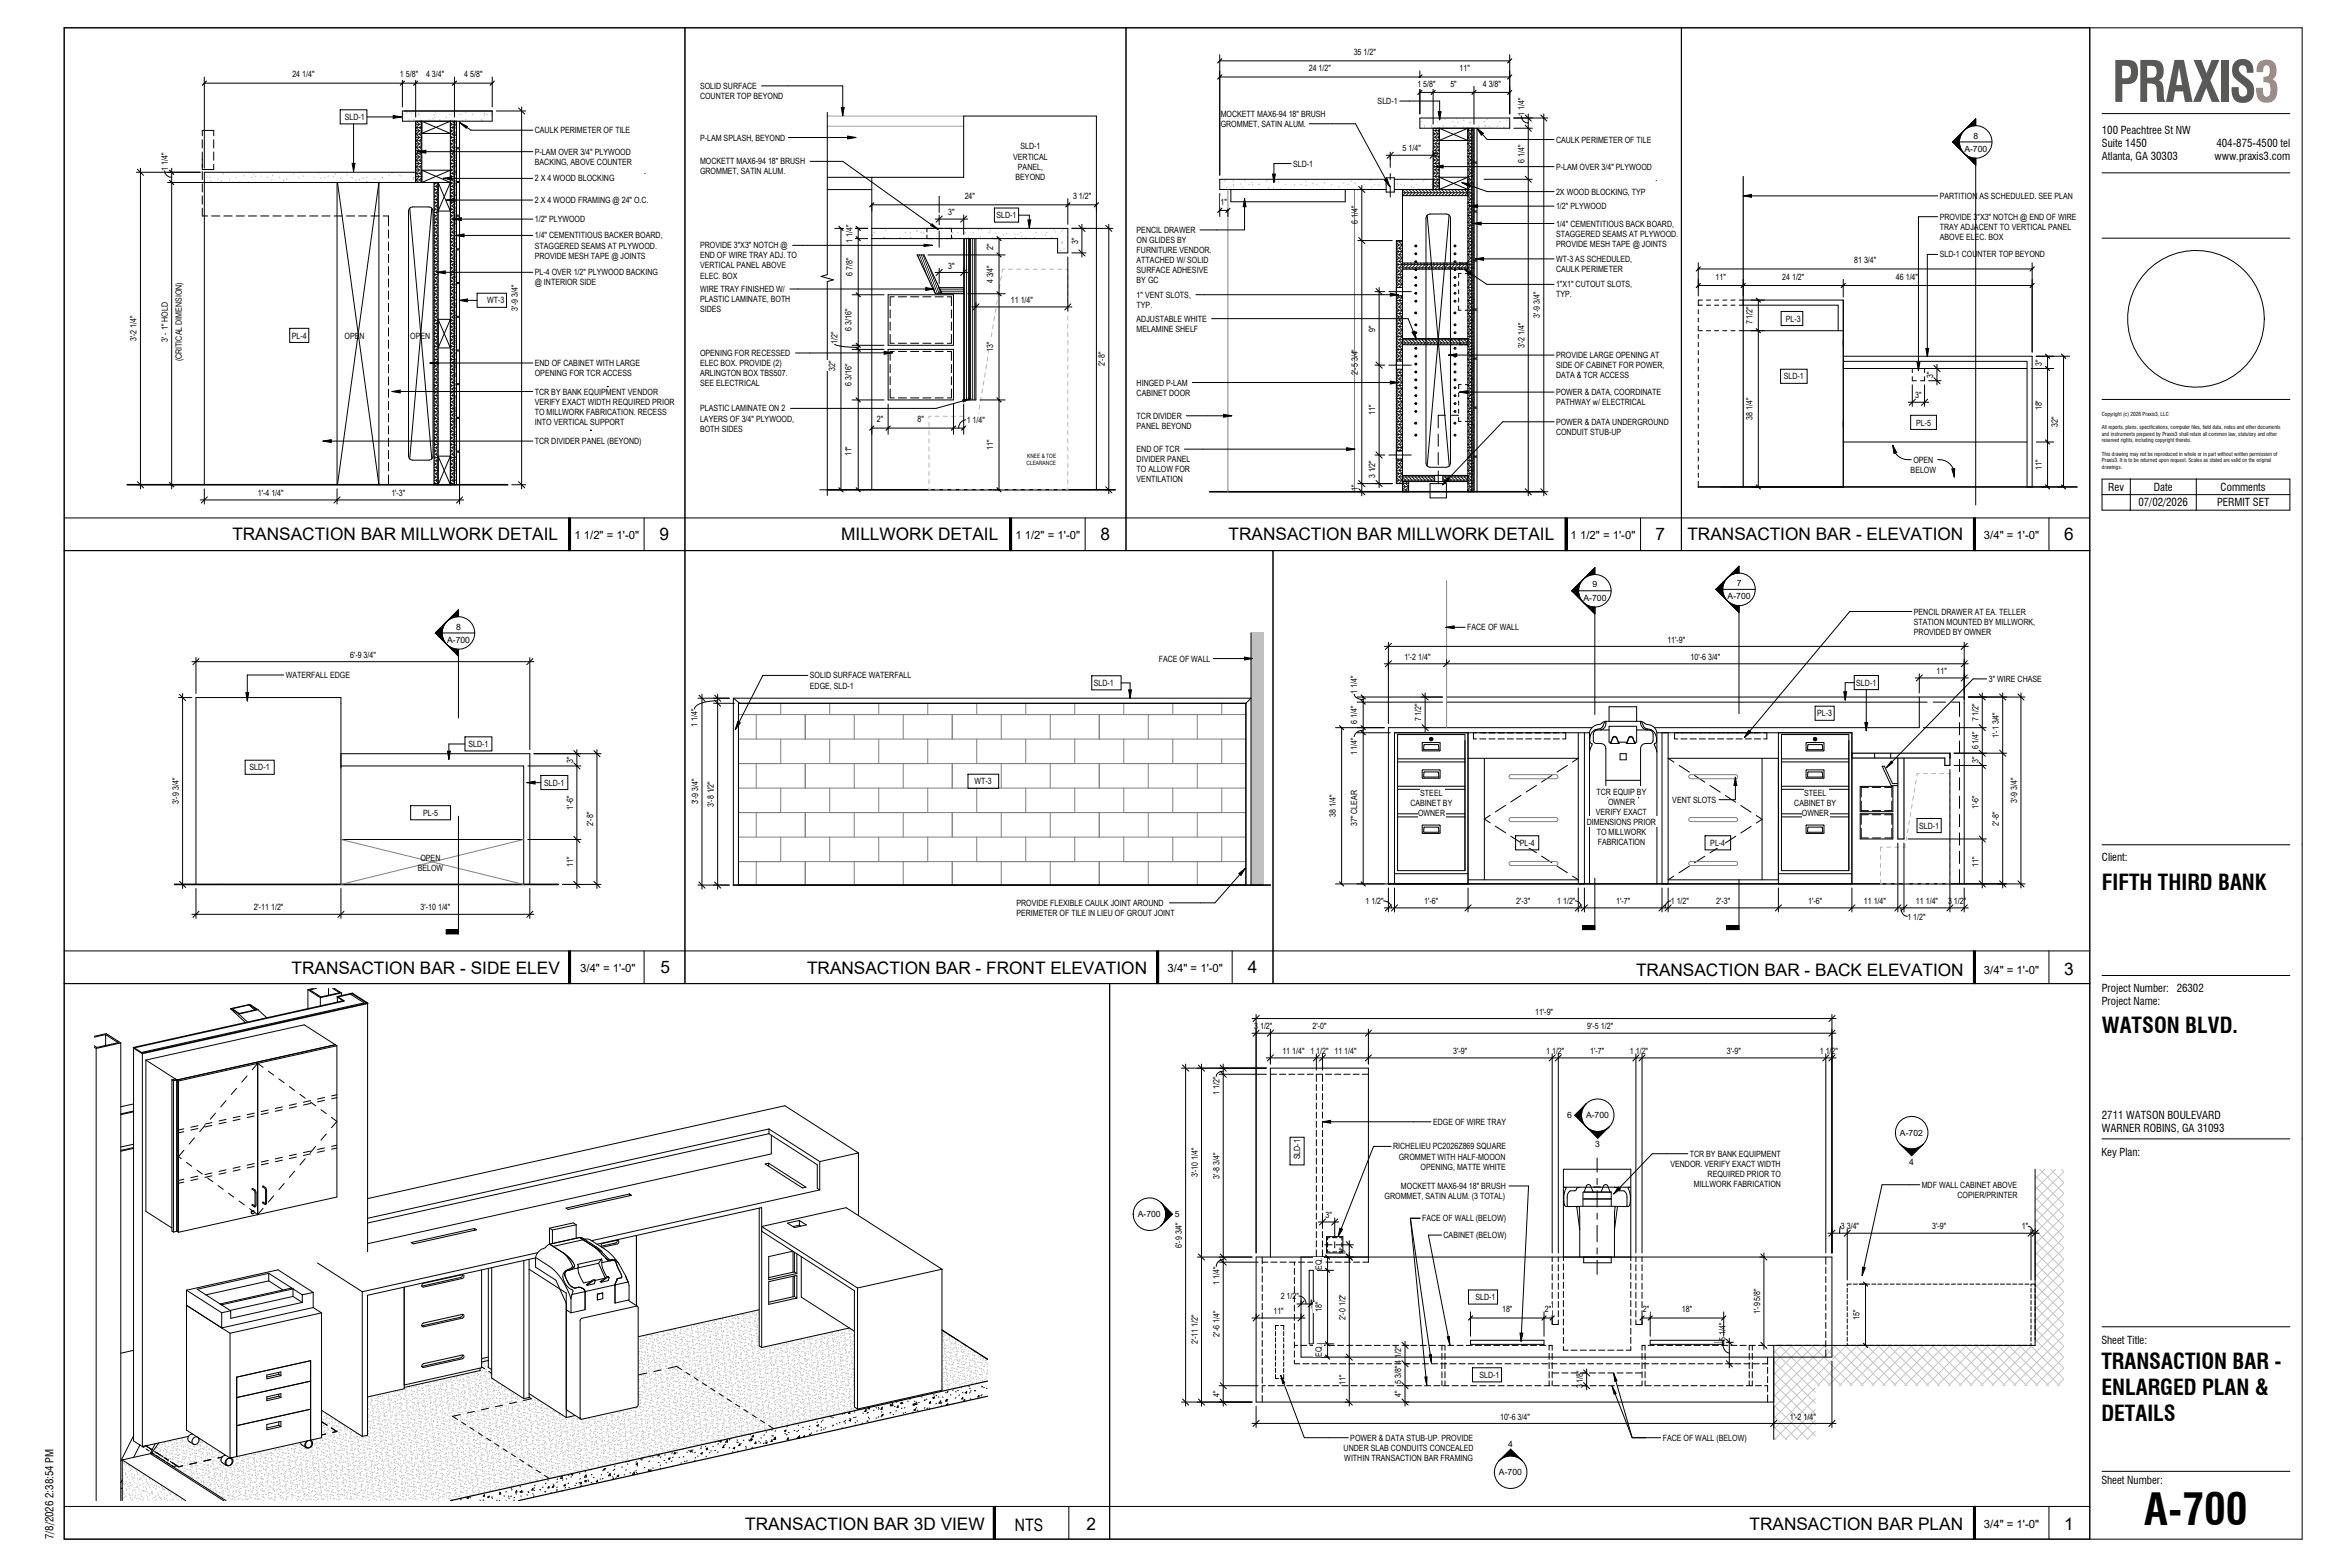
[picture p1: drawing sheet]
<svg xmlns="http://www.w3.org/2000/svg" width="914mm" height="610mm" viewBox="0 0 914 610" stroke-linecap="round" stroke-linejoin="round" font-family="sans-serif">
<defs><g id="words">
<text font-size="21.7" fill="#595955" x="821.8" y="39.6">PRAXIS3</text>
<text font-size="17" x="834.4" y="593.1">A-700</text>
<g font-size="8.5">
<text x="817.9" y="346.3">FIFTH THIRD BANK</text>
<text x="817.9" y="401.9">WATSON BLVD.</text>
<text x="817.7" y="532.6">TRANSACTION BAR -</text>
<text x="817.7" y="542.7">ENLARGED PLAN &amp;</text>
<text x="817.7" y="552.8">DETAILS</text>
</g>
<g font-size="6.7">
<text x="90.4" y="210.2">TRANSACTION BAR MILLWORK DETAIL</text>
<text x="256.6" y="210.1">9</text>
<text x="327.3" y="210.2">MILLWORK DETAIL</text>
<text x="428.2" y="210.1">8</text>
<text x="478" y="210.2">TRANSACTION BAR MILLWORK DETAIL</text>
<text x="644.2" y="210.1">7</text>
<text x="656.6" y="210.2">TRANSACTION BAR - ELEVATION</text>
<text x="803.2" y="210.1">6</text>
<text x="113.4" y="378.7">TRANSACTION BAR - SIDE ELEV</text>
<text x="257" y="378.7">5</text>
<text x="314" y="378.7">TRANSACTION BAR - FRONT ELEVATION</text>
<text x="485.6" y="378.7">4</text>
<text x="636.6" y="379.5">TRANSACTION BAR - BACK ELEVATION</text>
<text x="803.2" y="379.5">3</text>
<text x="290" y="595.3">TRANSACTION BAR 3D VIEW</text>
<text x="394.9" y="595.6">NTS</text>
<text x="422.8" y="595.2">2</text>
<text x="680.8" y="595.3">TRANSACTION BAR PLAN</text>
<text x="803.2" y="595.2">1</text>
</g>
<g font-size="4.4">
<text x="223.5" y="209.5">1 1/2&quot; = 1'-0&quot;</text>
<text x="395.1" y="209.5">1 1/2&quot; = 1'-0&quot;</text>
<text x="611.1" y="209.5">1 1/2&quot; = 1'-0&quot;</text>
<text x="771.9" y="209.5">3/4&quot; = 1'-0&quot;</text>
<text x="225.8" y="378.1">3/4&quot; = 1'-0&quot;</text>
<text x="454.3" y="378.1">3/4&quot; = 1'-0&quot;</text>
<text x="771.9" y="378.8">3/4&quot; = 1'-0&quot;</text>
<text x="771.9" y="594.6">3/4&quot; = 1'-0&quot;</text>
</g>
<g font-size="4.2">
<text x="817.9" y="52.2">100 Peachtree St NW</text>
<text x="817.9" y="57.3">Suite 1450</text>
<text x="862.4" y="57.3">404-875-4500 tel</text>
<text x="817.9" y="62.4">Atlanta, GA 30303</text>
<text x="861.7" y="62.4">www.praxis3.com</text>
<text x="820.4" y="191">Rev</text>
<text x="838.1" y="191">Date</text>
<text x="864.1" y="191">Comments</text>
<text x="832.1" y="197">07/02/2026</text>
<text x="862.7" y="197">PERMIT SET</text>
<text x="817.9" y="335.1">Client:</text>
<text x="817.9" y="385.9">Project Number:</text>
<text x="847" y="385.9">26302</text>
<text x="817.9" y="391">Project Name:</text>
<text x="817.9" y="435.2">2711 WATSON BOULEVARD</text>
<text x="817.9" y="440.3">WARNER ROBINS, GA 31093</text>
<text x="817.7" y="449.6">Key Plan:</text>
<text x="817.7" y="522.7">Sheet Title:</text>
<text x="817.7" y="577.2">Sheet Number:</text>
<text x="20.8" y="598.9" transform="rotate(-90 20.8 598.9)">7/8/2026 2:38:54 PM</text>
</g>
<g font-size="3.4">
<text x="526.7" y="21.4">35 1/2&quot;</text>
<text x="509.3" y="27.7">24 1/2&quot;</text>
<text x="568" y="27.7">11&quot;</text>
<text x="113.8" y="30.1">24 1/4&quot;</text>
<text x="155.6" y="30.1">1 5/8&quot;</text>
<text x="165.8" y="30.1">4 3/4&quot;</text>
<text x="180.7" y="30.1">4 5/8&quot;</text>
<text x="272.4" y="34.6">SOLID SURFACE</text>
<text x="551.5" y="33.7">1 5/8&quot;</text>
<text x="564.3" y="33.7">5&quot;</text>
<text x="577" y="33.7">4 3/8&quot;</text>
<text x="272.4" y="38.5">COUNTER TOP BEYOND</text>
<text x="536" y="40.5">SLD-1</text>
<text x="134.2" y="46.7">SLD-1</text>
<text x="475" y="45.4">MOCKETT MAX6-94 18&quot; BRUSH</text>
<text x="593.2" y="45.1" transform="rotate(-90 593.2 45.1)">1 1/4&quot;</text>
<text x="208.1" y="51.8">CAULK PERIMETER OF TILE</text>
<text x="475" y="49.3">GROMMET, SATIN ALUM.</text>
<text x="767.9" y="53.9">8</text>
<text x="272.4" y="54.7">P-LAM SPLASH, BEYOND</text>
<text x="397.1" y="58.2">SLD-1</text>
<text x="545.8" y="58.9">5 1/4&quot;</text>
<text x="605.5" y="55.5">CAULK PERIMETER OF TILE</text>
<text x="764.3" y="59.1">A-700</text>
<text x="208.1" y="60.2">P-LAM OVER 3/4&quot; PLYWOOD</text>
<text x="208.1" y="64.1">BACKING, ABOVE COUNTER</text>
<text x="272.4" y="64">MOCKETT MAX6-94 18&quot; BRUSH</text>
<text x="394.2" y="62.1">VERTICAL</text>
<text x="396.1" y="66">PANEL,</text>
<text x="503.2" y="64.8">SLD-1</text>
<text x="593.2" y="63.3" transform="rotate(-90 593.2 63.3)">6 1/4&quot;</text>
<text x="65.3" y="66.5" transform="rotate(-90 65.3 66.5)">1 1/4&quot;</text>
<text x="208.1" y="70.6">2 X 4 WOOD BLOCKING</text>
<text x="272.4" y="67.9">GROMMET, SATIN ALUM.</text>
<text x="395.1" y="69.9">BEYOND</text>
<text x="605.5" y="66">P-LAM OVER 3/4&quot; PLYWOOD</text>
<text x="375.4" y="77.4">24&quot;</text>
<text x="417.5" y="77.4">3 1/2&quot;</text>
<text x="605.5" y="75.7">2X WOOD BLOCKING, TYP</text>
<text x="754.8" y="77.4">PARTITION AS SCHEDULED. SEE PLAN</text>
<text x="208.1" y="79">2 X 4 WOOD FRAMING @ 24&quot; O.C.</text>
<text x="369" y="83.7">3&quot;</text>
<text x="475" y="79.6">1&quot;</text>
<text x="605.5" y="81.4">1/2&quot; PLYWOOD</text>
<text x="208.1" y="86.4">1/2&quot; PLYWOOD</text>
<text x="387.7" y="84.9">SLD-1</text>
<text x="528.4" y="87.2" transform="rotate(-90 528.4 87.2)">6 1/4&quot;</text>
<text x="605.5" y="88.1">1/4&quot; CEMENTITIOUS BACK BOARD,</text>
<text x="754.8" y="85.5">PROVIDE 3&quot;X3&quot; NOTCH @ END OF WIRE</text>
<text x="754.8" y="89.4">TRAY ADJACENT TO VERTICAL PANEL</text>
<text x="208.1" y="92.8">1/4&quot; CEMENTITIOUS BACKER BOARD,</text>
<text x="331.7" y="94.4" transform="rotate(-90 331.7 94.4)">1 1/4&quot;</text>
<text x="419.5" y="94.9" transform="rotate(-90 419.5 94.9)">3&quot;</text>
<text x="442.3" y="90.6">PENCIL DRAWER</text>
<text x="442.3" y="94.5">ON GLIDES BY</text>
<text x="605.5" y="92">STAGGERED SEAMS AT PLYWOOD.</text>
<text x="605.5" y="95.9">PROVIDE MESH TAPE @ JOINTS</text>
<text x="754.8" y="93.3">ABOVE ELEC. BOX</text>
<text x="208.1" y="96.7">STAGGERED SEAMS AT PLYWOOD.</text>
<text x="208.1" y="100.6">PROVIDE MESH TAPE @ JOINTS</text>
<text x="272.4" y="96.6">PROVIDE 3&quot;X3&quot; NOTCH @</text>
<text x="272.4" y="100.5">END OF WIRE TRAY ADJ. TO</text>
<text x="386.4" y="97.2" transform="rotate(-90 386.4 97.2)">2&quot;</text>
<text x="442.3" y="98.4">FURNITURE VENDOR.</text>
<text x="605.5" y="101.9">WT-3 AS SCHEDULED,</text>
<text x="754.8" y="100.2">SLD-1 COUNTER TOP BEYOND</text>
<text x="208.1" y="107.1">PL-4 OVER 1/2&quot; PLYWOOD BACKING</text>
<text x="272.4" y="104.4">VERTICAL PANEL ABOVE</text>
<text x="331.7" y="107.3" transform="rotate(-90 331.7 107.3)">6 7/8&quot;</text>
<text x="369" y="104.5">3&quot;</text>
<text x="442.3" y="102.4">ATTACHED W/ SOLID</text>
<text x="442.3" y="106.3">SURFACE ADHESIVE</text>
<text x="605.5" y="105.8">CAULK PERIMETER</text>
<text x="721.5" y="102.3">81 3/4&quot;</text>
<text x="208.1" y="111">@ INTERIOR SIDE</text>
<text x="272.4" y="113.6">WIRE TRAY FINISHED W/</text>
<text x="272.4" y="108.4">ELEC. BOX</text>
<text x="386.4" y="110.2" transform="rotate(-90 386.4 110.2)">4 3/4&quot;</text>
<text x="442.3" y="110.2">BY GC</text>
<text x="605.5" y="111.8">1&quot;X1&quot; CUTOUT SLOTS,</text>
<text x="667.6" y="108.8">11&quot;</text>
<text x="693.5" y="108.8">24 1/2&quot;</text>
<text x="737.7" y="108.8">46 1/4&quot;</text>
<text x="189.6" y="118">WT-3</text>
<text x="272.4" y="117.5">PLASTIC LAMINATE, BOTH</text>
<text x="393.3" y="117.9">11 1/4&quot;</text>
<text x="442.3" y="115.8">1&quot; VENT SLOTS,</text>
<text x="442.3" y="119.7">TYP.</text>
<text x="605.5" y="115.7">TYP.</text>
<text x="201.5" y="120.9" transform="rotate(-90 201.5 120.9)">3'-9 3/4&quot;</text>
<text x="272.4" y="121.4">SIDES</text>
<text x="442.3" y="125.1">ADJUSTABLE WHITE</text>
<text x="599.2" y="123.6" transform="rotate(-90 599.2 123.6)">3'-9 3/4&quot;</text>
<text x="694.8" y="125.1">PL-3</text>
<text x="113.5" y="131.7">PL-4</text>
<text x="134.1" y="131.7">OPEN</text>
<text x="159.6" y="131.7">OPEN</text>
<text x="331.3" y="128.8" transform="rotate(-90 331.3 128.8)">6 3/16&quot;</text>
<text x="442.3" y="129.1">MELAMINE SHELF</text>
<text x="535.1" y="129" transform="rotate(-90 535.1 129)">9&quot;</text>
<text x="681.9" y="126.2" transform="rotate(-90 681.9 126.2)">7 1/2&quot;</text>
<text x="53.2" y="132.8" transform="rotate(-90 53.2 132.8)">3'-2 1/4&quot;</text>
<text x="65.3" y="133" transform="rotate(-90 65.3 133)">3' - 1&quot; HOLD</text>
<text x="325.9" y="133.7" transform="rotate(-90 325.9 133.7)">1/2&quot;</text>
<text x="386.4" y="136.9" transform="rotate(-90 386.4 136.9)">13&quot;</text>
<text x="593.2" y="135.5" transform="rotate(-90 593.2 135.5)">3'-2 1/4&quot;</text>
<text x="70.8" y="140.6" transform="rotate(-90 70.8 140.6)">(CRITICAL DIMENSION)</text>
<text x="208.1" y="142.4">END OF CABINET WITH LARGE</text>
<text x="272.4" y="138.5">OPENING FOR RECESSED</text>
<text x="272.4" y="142.4">ELEC BOX. PROVIDE (2)</text>
<text x="429.9" y="142.4" transform="rotate(-90 429.9 142.4)">2'-8&quot;</text>
<text x="605.5" y="139.3">PROVIDE LARGE OPENING AT</text>
<text x="605.5" y="143.2">SIDE OF CABINET FOR POWER,</text>
<text x="794.4" y="142.2" transform="rotate(-90 794.4 142.2)">3&quot;</text>
<text x="208.1" y="146.3">OPENING FOR TCR ACCESS</text>
<text x="272.4" y="146.3">ARLINGTON BOX TBS507.</text>
<text x="324.9" y="144.2" transform="rotate(-90 324.9 144.2)">32&quot;</text>
<text x="528.4" y="145.9" transform="rotate(-90 528.4 145.9)">2'-5 3/4&quot;</text>
<text x="605.5" y="147.1">DATA &amp; TCR ACCESS</text>
<text x="694.1" y="147.6">SLD-1</text>
<text x="752.2" y="147" transform="rotate(-90 752.2 147)">3&quot;</text>
<text x="208.1" y="153.5">TCR BY BANK EQUIPMENT VENDOR</text>
<text x="272.4" y="150.2">SEE ELECTRICAL</text>
<text x="331.3" y="150" transform="rotate(-90 331.3 150)">6 3/16&quot;</text>
<text x="442.3" y="150">HINGED P-LAM</text>
<text x="442.3" y="153.9">CABINET DOOR</text>
<text x="605.5" y="153.7">POWER &amp; DATA, COORDINATE</text>
<text x="745.2" y="155">3&quot;</text>
<text x="208.1" y="157.4">VERIFY EXACT WIDTH REQUIRED PRIOR</text>
<text x="208.1" y="161.3">TO MILLWORK FABRICATION. RECESS</text>
<text x="272.4" y="160.1">PLASTIC LAMINATE ON 2</text>
<text x="535.1" y="161.5" transform="rotate(-90 535.1 161.5)">11&quot;</text>
<text x="605.5" y="157.6">PATHWAY w/ ELECTRICAL</text>
<text x="794.4" y="159.6" transform="rotate(-90 794.4 159.6)">18&quot;</text>
<text x="208.1" y="165.2">INTO VERTICAL SUPPORT</text>
<text x="272.4" y="164">LAYERS OF 3/4&quot; PLYWOOD,</text>
<text x="272.4" y="167.9">BOTH SIDES</text>
<text x="341.2" y="164.3">2&quot;</text>
<text x="357" y="164.3">8&quot;</text>
<text x="376.1" y="164.5">1 1/4&quot;</text>
<text x="442.3" y="162.9">TCR DIVIDER</text>
<text x="442.3" y="166.8">PANEL BEYOND</text>
<text x="605.5" y="165.3">POWER &amp; DATA UNDERGROUND</text>
<text x="681.9" y="163.3" transform="rotate(-90 681.9 163.3)">38 1/4&quot;</text>
<text x="745.6" y="165.5">PL-5</text>
<text x="800.7" y="166" transform="rotate(-90 800.7 166)">32&quot;</text>
<text x="208.1" y="172.8">TCR DIVIDER PANEL (BEYOND)</text>
<text x="605.5" y="169.2">CONDUIT STUB-UP</text>
<text x="331.3" y="177.6" transform="rotate(-90 331.3 177.6)">11&quot;</text>
<text x="386.4" y="175.1" transform="rotate(-90 386.4 175.1)">11&quot;</text>
<text x="442.3" y="175.9">END OF TCR</text>
<text x="442.3" y="179.8">DIVIDER PANEL</text>
<text x="442.3" y="183.7">TO ALLOW FOR</text>
<text x="743.4" y="183.9">BELOW</text>
<text x="744.5" y="180">OPEN</text>
<text x="794.4" y="182.7" transform="rotate(-90 794.4 182.7)">11&quot;</text>
<text x="442.3" y="187.6">VENTILATION</text>
<text x="528.4" y="191" transform="rotate(-90 528.4 191)">1&quot;</text>
<text x="535.1" y="186.1" transform="rotate(-90 535.1 186.1)">3 1/2&quot;</text>
<text x="100.3" y="193">1'-4 1/4&quot;</text>
<text x="152.3" y="193">1'-3&quot;</text>
<text x="675.8" y="228">7</text>
<text x="616.1" y="233.7">A-700</text>
<text x="619.7" y="228.5">9</text>
<text x="672.2" y="233.2">A-700</text>
<text x="744.7" y="239.1">PENCIL DRAWER AT EA. TELLER</text>
<text x="177.5" y="244.9">8</text>
<text x="570.9" y="245.2">FACE OF WALL</text>
<text x="744.7" y="243">STATION MOUNTED BY MILLWORK,</text>
<text x="174" y="250.1">A-700</text>
<text x="648.8" y="250">11'-9&quot;</text>
<text x="744.7" y="246.9">PROVIDED BY OWNER</text>
<text x="136.2" y="255.9">6'-9 3/4&quot;</text>
<text x="450.9" y="257.4">FACE OF WALL</text>
<text x="546.6" y="256.7">1'-2 1/4&quot;</text>
<text x="657.8" y="256.7">10'-6 3/4&quot;</text>
<text x="111.2" y="263.8">WATERFALL EDGE</text>
<text x="315.1" y="264">SOLID SURFACE WATERFALL</text>
<text x="753.6" y="262.3">11&quot;</text>
<text x="315.1" y="267.9">EDGE, SLD-1</text>
<text x="425.6" y="266.9">SLD-1</text>
<text x="528.1" y="269.9" transform="rotate(-90 528.1 269.9)">1 1/4&quot;</text>
<text x="722.3" y="266.8">SLD-1</text>
<text x="773.8" y="265.3">3&quot; WIRE CHASE</text>
<text x="528.1" y="281.6" transform="rotate(-90 528.1 281.6)">6 1/4&quot;</text>
<text x="553" y="280.6" transform="rotate(-90 553 280.6)">7 1/2&quot;</text>
<text x="707.1" y="278.7">PL-3</text>
<text x="769.8" y="280.6" transform="rotate(-90 769.8 280.6)">7 1/2&quot;</text>
<text x="271.5" y="282.9" transform="rotate(-90 271.5 282.9)">1 1/4&quot;</text>
<text x="777.8" y="287.1" transform="rotate(-90 777.8 287.1)">1'-1 3/4&quot;</text>
<text x="182.2" y="290.6">SLD-1</text>
<text x="528.1" y="293.9" transform="rotate(-90 528.1 293.9)">1 1/4&quot;</text>
<text x="769.8" y="291.6" transform="rotate(-90 769.8 291.6)">6 1/4&quot;</text>
<text x="97.1" y="299.7">SLD-1</text>
<text x="223" y="296.8" transform="rotate(-90 223 296.8)">3&quot;</text>
<text x="769.8" y="296.6" transform="rotate(-90 769.8 296.6)">3&quot;</text>
<text x="211.8" y="305.6">SLD-1</text>
<text x="379.2" y="305.2">WT-3</text>
<text x="552.6" y="309.6">STEEL</text>
<text x="621.2" y="309.1">TCR EQUIP BY</text>
<text x="702" y="309.6">STEEL</text>
<text x="69.6" y="312.7" transform="rotate(-90 69.6 312.7)">3'-9 3/4&quot;</text>
<text x="164.6" y="317.4">PL-5</text>
<text x="223" y="315" transform="rotate(-90 223 315)">1'-6&quot;</text>
<text x="271.7" y="313" transform="rotate(-90 271.7 313)">3'-9 3/4&quot;</text>
<text x="277.8" y="314" transform="rotate(-90 277.8 314)">3'-8 1/2&quot;</text>
<text x="519.8" y="317.8" transform="rotate(-90 519.8 317.8)">38 1/4&quot;</text>
<text x="548.8" y="313.5">CABINET BY</text>
<text x="551.8" y="317.4">OWNER</text>
<text x="621" y="317">VERIFY EXACT</text>
<text x="625.7" y="313">OWNER</text>
<text x="650.7" y="312.3">VENT SLOTS</text>
<text x="698.2" y="313.5">CABINET BY</text>
<text x="701.1" y="317.4">OWNER</text>
<text x="769.8" y="314.8" transform="rotate(-90 769.8 314.8)">1'-6&quot;</text>
<text x="784.9" y="312.5" transform="rotate(-90 784.9 312.5)">3'-9 3/4&quot;</text>
<text x="230.8" y="321.3" transform="rotate(-90 230.8 321.3)">2'-8&quot;</text>
<text x="528.1" y="321.4" transform="rotate(-90 528.1 321.4)">37&quot; CLEAR</text>
<text x="617.4" y="320.9">DIMENSIONS PRIOR</text>
<text x="746.7" y="322.4">SLD-1</text>
<text x="777.8" y="321.1" transform="rotate(-90 777.8 321.1)">2'-8&quot;</text>
<text x="591.3" y="329.1">PL-4</text>
<text x="621.3" y="324.8">TO MILLWORK</text>
<text x="621.7" y="328.7">FABRICATION</text>
<text x="665.5" y="329.1">PL-4</text>
<text x="163.6" y="335">OPEN</text>
<text x="162.5" y="338.9">BELOW</text>
<text x="223" y="337.3" transform="rotate(-90 223 337.3)">11&quot;</text>
<text x="769.8" y="337.1" transform="rotate(-90 769.8 337.1)">11&quot;</text>
<text x="395.5" y="352.4">PROVIDE FLEXIBLE CAULK JOINT AROUND</text>
<text x="531.3" y="351.7">1 1/2&quot;</text>
<text x="554.2" y="351.7">1'-6&quot;</text>
<text x="590" y="351.7">2'-3&quot;</text>
<text x="605.9" y="351.7">1 1/2&quot;</text>
<text x="628.9" y="351.7">1'-7&quot;</text>
<text x="650.1" y="351.7">1 1/2&quot;</text>
<text x="667.8" y="351.7">2'-3&quot;</text>
<text x="703.6" y="351.7">1'-6&quot;</text>
<text x="725.2" y="351.7">11 1/4&quot;</text>
<text x="745.5" y="351.7">11 1/4&quot;</text>
<text x="758" y="351.7">3 1/2&quot;</text>
<text x="98.7" y="354.2">2'-11 1/2&quot;</text>
<text x="163.7" y="354.2">3'-10 1/4&quot;</text>
<text x="395.5" y="356.3">PERIMETER OF TILE IN LIEU OF GROUT JOINT</text>
<text x="742.2" y="357.7">1 1/2&quot;</text>
<text x="597.3" y="394.7">11'-9&quot;</text>
<text x="488" y="400.5">3 1/2&quot;</text>
<text x="510.7" y="400.5">2'-0&quot;</text>
<text x="617.6" y="400.5">9'-5 1/2&quot;</text>
<text x="499" y="410.1">11 1/4&quot; 1 1/2&quot; 11 1/4&quot;</text>
<text x="565.5" y="410.1">3'-9&quot;</text>
<text x="601.6" y="410.1">1 1/2&quot;</text>
<text x="618.7" y="410.1">1'-7&quot;</text>
<text x="634.2" y="410.1">1 1/2&quot;</text>
<text x="672" y="410.1">3'-9&quot;</text>
<text x="708.1" y="410.1">1 1/2&quot;</text>
<text x="474.5" y="425.8" transform="rotate(-90 474.5 425.8)">1 1/2&quot;</text>
<text x="557.6" y="437.6">EDGE OF WIRE TRAY</text>
<text x="609.8" y="435">6</text>
<text x="617.1" y="435">A-700</text>
<text x="739.3" y="441.8">A-702</text>
<text x="542.1" y="447.2">RICHELIEU PC2026Z869 SQUARE</text>
<text x="620.7" y="446.4">3</text>
<text x="505.9" y="451" transform="rotate(-90 505.9 451)">SLD-1</text>
<text x="544.3" y="451.1">GROMMET WITH HALF-MOOON</text>
<text x="552.7" y="455">OPENING, MATTE WHITE</text>
<text x="650" y="453.9">VENDOR. VERIFY EXACT WIDTH</text>
<text x="657.5" y="450">TCR BY BANK EQUIPMENT</text>
<text x="742.8" y="453.2">4</text>
<text x="466" y="458" transform="rotate(-90 466 458)">3'-10 1/4&quot;</text>
<text x="474.5" y="458.5" transform="rotate(-90 474.5 458.5)">3'-8 3/4&quot;</text>
<text x="659.1" y="461.7">MILLWORK FABRICATION</text>
<text x="664.5" y="457.8">REQUIRED PRIOR TO</text>
<text x="538.8" y="466.5">GROMMET, SATIN ALUM. (3 TOTAL)</text>
<text x="545.1" y="462.6">MOCKETT MAX6-94 18&quot; BRUSH</text>
<text x="747.8" y="462.1">MDF WALL CABINET ABOVE</text>
<text x="761.7" y="466">COPIER/PRINTER</text>
<text x="442.7" y="473.5">A-700</text>
<text x="457.2" y="473.5">5</text>
<text x="515.7" y="473.9">3&quot;</text>
<text x="553.3" y="475.1">FACE OF WALL (BELOW)</text>
<text x="716.3" y="478.3">3 3/4&quot;</text>
<text x="751.8" y="478.3">3'-9&quot;</text>
<text x="786.7" y="478.3">1&quot;</text>
<text x="459.8" y="485.5" transform="rotate(-90 459.8 485.5)">6'-9 3/4&quot;</text>
<text x="561.7" y="481.7">CABINET (BELOW)</text>
<text x="523.5" y="487.9" transform="rotate(-90 523.5 487.9)">3&quot;</text>
<text x="514.3" y="494" transform="rotate(-90 514.3 494)">EQ.</text>
<text x="474.5" y="499.8" transform="rotate(-90 474.5 499.8)">1 1/4&quot;</text>
<text x="498.3" y="505.4">2 1/2&quot;</text>
<text x="574.1" y="505.8">SLD-1</text>
<text x="495.5" y="511.3">11&quot;</text>
<text x="514.3" y="510.5" transform="rotate(-90 514.3 510.5)">18&quot;</text>
<text x="523.5" y="513.5" transform="rotate(-90 523.5 513.5)">2'-0 1/2&quot;</text>
<text x="584.5" y="510.5">18&quot;</text>
<text x="601.1" y="510.5">2&quot;</text>
<text x="639.3" y="510.5">2&quot;</text>
<text x="654.4" y="510.5">18&quot;</text>
<text x="684.9" y="511.2" transform="rotate(-90 684.9 511.2)">1'-9 5/8&quot;</text>
<text x="723.6" y="513.5" transform="rotate(-90 723.6 513.5)">15&quot;</text>
<text x="474.5" y="520" transform="rotate(-90 474.5 520)">2'-6 1/4&quot;</text>
<text x="671.4" y="521.6" transform="rotate(-90 671.4 521.6)">5 1/4&quot;</text>
<text x="466" y="523" transform="rotate(-90 466 523)">2'-11 1/2&quot;</text>
<text x="514.3" y="527.7" transform="rotate(-90 514.3 527.7)">EQ.</text>
<text x="523.5" y="538.7" transform="rotate(-90 523.5 538.7)">11&quot;</text>
<text x="545.2" y="538.3" transform="rotate(-90 545.2 538.3)">5 3/8&quot; 4 1/2&quot;</text>
<text x="575.7" y="536.1">SLD-1</text>
<text x="474.5" y="543.5" transform="rotate(-90 474.5 543.5)">4&quot;</text>
<text x="545.2" y="543.5" transform="rotate(-90 545.2 543.5)">4&quot;</text>
<text x="615.9" y="540.1" transform="rotate(-90 615.9 540.1)">3 1/8&quot;</text>
<text x="583.7" y="552.3">10'-6 3/4&quot;</text>
<text x="696.5" y="552.3">1'-2 1/4&quot;</text>
<text x="525.4" y="560.5">POWER &amp; DATA STUB-UP. PROVIDE</text>
<text x="586.8" y="562.7">4</text>
<text x="647" y="560.5">FACE OF WALL (BELOW)</text>
<text x="522.8" y="564.4">UNDER SLAB CONDUITS CONCEALED</text>
<text x="523.1" y="568.3">WITHIN TRANSACTION BAR FRAMING</text>
<text x="583.3" y="573.8">A-700</text>
</g>
<g font-size="2.3">
<text x="399.7" y="178.3">KNEE &amp; TOE</text>
<text x="399.4" y="181">CLEARANCE</text>
</g>
<g font-size="2.1">
<text x="817.9" y="161.8">Copyright (c) 2026 Praxis3, LLC</text>
<text x="817.9" y="167">All reports, plans, specifications, computer files, field data, notes and other documents</text>
<text x="817.9" y="169.6">and instruments prepared by Praxis3 shall retain all common law, statutory and other</text>
<text x="817.9" y="172.1">reserved rights, including copyright thereto.</text>
<text x="817.9" y="177.3">This drawing may not be reproduced in whole or in part without written permission of</text>
<text x="817.9" y="179.9">Praxis3. It is to be returned upon request. Scales as stated are valid on the original</text>
<text x="817.9" y="182.5">drawings.</text>
</g>
</g></defs>
<g fill="none" stroke="#c0c0c0" stroke-width=".39">
<path d="M156.6 45.9l.2 .3M156.7 44.6h.3M157.3 43.2l.2 .3M158.4 43.8l-.1 .3M159.2 46.6l-.2 .3M160.1 43.9l.2 .3M160.8 46.6h.3M162.9 44.6l.2 .3M163 44.1l-.2 .2M163.7 46.8l-.1 .3M166.9 46.6h.3M168.4 46.1l.2 .3"/>
<path d="M168.9 44.6h.3M169.2 43.4l.2 .3M169.3 45.3l-.2 .3M170.9 46.6h.4M171.2 46.9l.2 .3M173.8 45.6l-.1 .3M175 44.6h.3M175.8 46.6l.1 .3M177.6 43.2l-.2 .2M179.1 44.6h.3M180.1 46.9l-.1 .3M181 43.6l.2 .3"/>
<path d="M181.1 46.6h.3M183.8 44.3l.2 .3M187.2 46.6h.3M187.6 46.8l.2 .3M188.4 44l.1 .3M188.5 44.7l-.2 .3M189.2 44.6h.4M191.1 44.8l.2 .3M191.2 43.9l-.1 .3M80.5 68.7l.2 .3M81.4 69h.4M82.1 70.2l-.1 .3"/>
<path d="M84.9 69.4l-.2 .3M86 70.2l.2 .3M86.8 67.4l.2 .3M88.7 67l-.2 .2M88.8 71h.1M89.4 69.7l-.1 .3M91.6 69h.3M93.4 70.7l.1 .3M95 68.2l-.2 .3M97.7 69h.3M98.7 67.6l.1 .3M99.5 68.5l-.1 .3"/>
<path d="M101.4 68.4l.2 .3M103.8 69h.4M105.2 70.9l.1 .1M105.8 69.8l-.1 .3M106 68.1l.1 .3M108.7 68.9l.2 .2M110.4 70.1l-.2 .3M111.5 69.6l.2 .3M114.2 67.6l-.2 .2M116 69h.4M116.8 67v.1M117.8 68.3l.2 .3"/>
<path d="M122.1 69h.4M124.1 67l.2 .3M125 69.1l-.1 .3M126.2 69h.3M127.8 68.4l-.2 .3M129.7 68.5l.2 .3M130.6 67.6l-.2 .3M132.5 69.3l.1 .2M135.1 67.9l-.1 .3M135.9 70.7l-.2 .3M136.4 69h.3M137 69l.2 .3"/>
<path d="M138.6 69.9l-.1 .3M139.8 69.7l.2 .3M141.4 69.2l-.1 .3M142.5 69h.3M142.6 70.5l.1 .3M146 69.5l-.2 .3M148.6 69h.3M148.9 69.2l.1 .3M151.5 68l-.1 .3M152.3 70.8l-.2 .2M152.4 67.2l.2 .2M155.2 67.9l.1 .3"/>
<path d="M156.1 68.2l-.2 .3M160.7 69.4l.2 .3M160.8 69h.3"/>
</g>
<g fill="none" stroke="#191919" stroke-width=".39">
<path d="M161.7 48.4h2.4M161.7 49.6h2.4M161.7 50.9h2.4M161.7 52.2h2.4M161.7 53.4h2.4M161.7 54.7h2.4M161.7 56h2.4M161.7 57.3h2.4M161.7 58.5h2.4M161.7 59.8h2.4M161.7 48.2v.3M161.7 50.7v.4"/>
<path d="M161.7 53.3v.3M161.7 55.8v.4M161.7 58.3v.4M162 47.2l1.2 1.2-1.3 1.2 1.3 1.3-1.3 1.3 1.3 1.2-1.3 1.3 1.3 1.3-1.3 1.3 1.3 1.2-1.3 1.3 1.3 1.3-1.3 1.2 1.3 1.3-1.3 1.3 1.3 1.2-1.3 1.3 1.3 1.3-1.3 1.3 1 1M163.3 47.2l.8 .8M164.1 48.7l-.9 .9 .9 1M164.1 51.2l-.9 1 .9 .9M164.1 53.8l-.9 .9 .9 .9M164.1 56.3l-.9 1 .9 .9M164.1 58.9l-.9 .9 .9 .9M175.2 48.4h1.6M175.2 49.6h1.6"/>
<path d="M175.2 50.9h1.6M175.2 52.2h1.6M175.2 53.4h1.6M175.2 54.7h1.6M175.2 56h1.6M175.2 57.3h1.6M175.2 58.5h1.6M175.2 59.8h1.6M175.2 55.3l.7 .7-.7 .6M175.2 52.8l.7 .6-.7 .7M175.2 50.2l.7 .7-.7 .7M175.2 47.7l.7 .7-.7 .6"/>
<path d="M175.2 57.9l.7 .6-.7 .7M176 47.2l.8 .8M176.8 58.9l-.9 .9 .9 .9M176.8 56.3l-.9 1 .9 .9M176.8 53.8l-.9 .9 .9 .9M176.8 51.2l-.9 1 .9 .9M176.8 48.7l-.9 .9 .9 1M161.7 61.1h2.4M161.7 62.3h2.4M161.7 63.6h2.4M161.7 64.9h2.4M161.7 66.2h2.4"/>
<path d="M161.7 67.4h2.4M161.7 68.7h2.4M161.7 70h2.4M161.7 60.9v.3M161.7 63.4v.4M161.7 66v.3M161.7 68.5v.4M164.1 61.4l-.9 .9 .9 1M164.1 63.9l-.9 1 .9 .9M164.1 66.5l-.9 .9 .9 .9M164.1 69l-.9 1 .9 .9M168.9 73.1l.6 .7-.6 .6"/>
<path d="M168.9 75.7l.6 .6-.6 .7M168.9 71.2h1.6M168.9 72.5h1.6M168.9 73.8h1.6M168.9 75h1.6M168.9 76.3h1.6M168.9 77.6h1.6M168.9 78.9h1.6M168.9 78.2l.6 .7-.6 .6M169.3 71l.2 .2-.6 .7M170.5 71.6l-1 .9 1 .9M170.5 76.7l-1 .9 1 .9"/>
<path d="M170.5 74.1l-1 .9 1 1M170.5 79.2l-1 .9 1 1M175.2 61.1h1.6M175.2 62.3h1.6M175.2 63.6h1.6M175.2 64.9h1.6M175.2 66.2h1.6M175.2 67.4h1.6M175.2 68.7h1.6M175.2 70h1.6M175.2 63l.7 .6-.7 .7M175.2 68l.7 .7-.7 .6"/>
<path d="M175.2 73.1l.7 .7-.7 .6M175.2 78.2l.7 .7-.7 .6M175.2 71.2h1.6M175.2 72.5h1.6M175.2 73.8h1.6M175.2 75h1.6M175.2 76.3h1.6M175.2 77.6h1.6M175.2 78.9h1.6M175.2 60.4l.7 .7-.7 .6M175.2 65.5l.7 .6-.7 .7M175.2 70.6l.7 .6-.7 .7"/>
<path d="M175.2 75.7l.7 .6-.7 .7M176.8 61.4l-.9 .9 .9 1M176.8 63.9l-.9 1 .9 .9M176.8 66.5l-.9 .9 .9 1M176.8 69l-.9 1 .9 .9M176.8 71.6l-.9 .9 .9 .9M176.8 74.1l-.9 .9 .9 1M176.8 76.6l-.9 1 .9 .9M176.8 79.2l-.9 .9 .9 1M168.9 80.1h1.6M168.9 81.4h1.6M168.9 82.7h1.6"/>
<path d="M168.9 83.9h1.6M168.9 85.2h1.6M168.9 86.5h1.6M168.9 87.8h1.6M168.9 89h1.6M168.9 90.3h1.6M168.9 91.6h1.6M168.9 92.8h1.6M168.9 94.1h1.6M168.9 95.4h1.6M168.9 96.6h1.6M168.9 97.9h1.6"/>
<path d="M168.9 99.2h1.6M168.9 80.7l.6 .7-.6 .7M168.9 83.3l.6 .6-.6 .7M168.9 85.8l.6 .7-.6 .6M168.9 88.4l.6 .6-.6 .7M168.9 90.9l.6 .7-.6 .6M168.9 93.4l.6 .7-.6 .7M168.9 96l.6 .6-.6 .7M168.9 98.5l.6 .7-.6 .6M170.5 81.7l-1 1 1 .9M170.5 84.3l-1 .9 1 .9M170.5 86.8l-1 .9 1 1"/>
<path d="M170.5 89.4l-1 .9 1 .9M170.5 91.9l-1 .9 1 1M170.5 94.4l-1 1 1 .9M170.5 97l-1 .9 1 .9M170.5 99.5l-1 1 1 .9M175.2 83.3l.7 .6-.7 .7M175.2 80.1h1.6M175.2 81.4h1.6M175.2 82.7h1.6M175.2 83.9h1.6M175.2 85.2h1.6M175.2 86.5h1.6"/>
<path d="M175.2 87.8h1.6M175.2 89h1.6M175.2 90.3h1.6M175.2 91.6h1.6M175.2 92.8h1.6M175.2 94.1h1.6M175.2 95.4h1.6M175.2 96.6h1.6M175.2 97.9h1.6M175.2 99.2h1.6M175.2 80.7l.7 .7-.7 .7M175.2 85.8l.7 .7-.7 .6"/>
<path d="M175.2 88.4l.7 .6-.7 .7M175.2 90.9l.7 .7-.7 .6M175.2 93.4l.7 .7-.7 .7M175.2 96l.7 .6-.7 .7M175.2 98.5l.7 .7-.7 .6M176.8 81.7l-.9 1 .9 .9M176.8 84.3l-.9 .9 .9 .9M176.8 86.8l-.9 .9 .9 1M176.8 89.4l-.9 .9 .9 .9M176.8 91.9l-.9 .9 .9 1M176.8 94.4l-.9 1 .9 .9M176.8 97l-.9 .9 .9 .9"/>
<path d="M176.8 99.5l-.9 1 .9 .9M168.9 100.5h1.6M168.9 101.7h1.6M168.9 103h1.6M168.9 104.3h1.6M168.9 105.5h1.6M168.9 106.8h1.6M168.9 108.1h1.6M168.9 109.4h1.6M168.9 110.6h1.6M168.9 111.9h1.6M168.9 113.2h1.6"/>
<path d="M168.9 114.4h1.6M168.9 115.7h1.6M168.9 117h1.6M168.9 118.3h1.6M168.9 119.5h1.6M168.9 101.1l.6 .6-.6 .7M168.9 103.6l.6 .7-.6 .6M168.9 106.2l.6 .6-.6 .7M168.9 108.7l.6 .7-.6 .6M168.9 111.2l.6 .7-.6 .7M168.9 113.8l.6 .6-.6 .7M168.9 116.3l.6 .7-.6 .6"/>
<path d="M168.9 118.9l.6 .6-.6 .7M170.5 102.1l-1 .9 1 .9M170.5 104.6l-1 .9 1 1M170.5 107.2l-1 .9 1 .9M170.5 109.7l-1 .9 1 1M170.5 112.2l-1 1 1 .9M170.5 114.8l-1 .9 1 .9M170.5 117.3l-1 .9 1 1M170.5 119.9l-1 .9 1 .9M175.2 100.5h1.6M175.2 101.7h1.6M175.2 103h1.6"/>
<path d="M175.2 104.3h1.6M175.2 105.5h1.6M175.2 106.8h1.6M175.2 108.1h1.6M175.2 109.4h1.6M175.2 110.6h1.6M175.2 111.9h1.6M175.2 113.2h1.6M175.2 114.4h1.6M175.2 115.7h1.6M175.2 117h1.6M175.2 118.3h1.6"/>
<path d="M175.2 119.5h1.6M175.2 101.1l.7 .6-.7 .7M175.2 103.6l.7 .7-.7 .6M175.2 106.2l.7 .6-.7 .7M175.2 108.7l.7 .7-.7 .6M175.2 111.2l.7 .7-.7 .6M175.2 113.8l.7 .6-.7 .7M175.2 116.3l.7 .7-.7 .6M175.2 118.9l.7 .6-.7 .7M176.8 102.1l-.9 .9 .9 .9M176.8 104.6l-.9 .9 .9 1M176.8 107.1l-.9 1 .9 .9"/>
<path d="M176.8 109.7l-.9 .9 .9 1M176.8 112.2l-.9 1 .9 .9M176.8 114.8l-.9 .9 .9 .9M176.8 117.3l-.9 .9 .9 1M176.8 119.9l-.9 .9 .9 .9M168.9 120.8h1.6M168.9 122.1h1.6M168.9 123.3h1.6M168.9 124.6h1.6M168.9 125.9h1.6M168.9 127.1h1.6M168.9 128.4h1.6"/>
<path d="M168.9 129.7h1.6M168.9 131h1.6M168.9 132.2h1.6M168.9 133.5h1.6M168.9 134.8h1.6M168.9 136h1.6M168.9 137.3h1.6M168.9 138.6h1.6M168.9 139.9h1.6M168.9 121.4l.6 .7-.6 .6M168.9 123.9l.6 .7-.6 .7M168.9 126.5l.6 .6-.6 .7"/>
<path d="M168.9 129l.6 .7-.6 .6M168.9 131.6l.6 .6-.6 .7M168.9 134.1l.6 .7-.6 .6M168.9 136.7l.6 .6-.6 .7M168.9 139.2l.6 .7-.6 .6M170.5 122.4l-1 .9 1 1M170.5 124.9l-1 1 1 .9M170.5 127.5l-1 .9 1 .9M170.5 130l-1 1 1 .9M170.5 132.6l-1 .9 1 .9M170.5 135.1l-1 .9 1 1M170.5 137.6l-1 1 1 .9"/>
<path d="M175.2 120.8h1.6M175.2 122.1h1.6M175.2 123.3h1.6M175.2 124.6h1.6M175.2 125.9h1.6M175.2 127.1h1.6M175.2 128.4h1.6M175.2 129.7h1.6M175.2 131h1.6M175.2 132.2h1.6M175.2 133.5h1.6M175.2 134.8h1.6"/>
<path d="M175.2 136h1.6M175.2 137.3h1.6M175.2 138.6h1.6M175.2 139.9h1.6M175.2 121.4l.7 .7-.7 .6M175.2 123.9l.7 .7-.7 .7M175.2 126.5l.7 .6-.7 .7M175.2 129l.7 .7-.7 .6M175.2 131.6l.7 .6-.7 .7M175.2 134.1l.7 .7-.7 .6M175.2 136.7l.7 .6-.7 .7M175.2 139.2l.7 .7-.7 .6"/>
<path d="M176.8 122.4l-.9 .9 .9 1M176.8 124.9l-.9 1 .9 .9M176.8 127.5l-.9 .9 .9 .9M176.8 130l-.9 1 .9 .9M176.8 132.6l-.9 .9 .9 .9M176.8 135.1l-.9 .9 .9 1M176.8 137.6l-.9 1 .9 .9M168.9 141.1h1.6M168.9 142.4h1.6M168.9 143.7h1.6M168.9 144.9h1.6M168.9 146.2h1.6"/>
<path d="M168.9 147.5h1.6M168.9 148.7h1.6M168.9 150h1.6M168.9 151.3h1.6M168.9 152.6h1.6M168.9 153.8h1.6M168.9 155.1h1.6M168.9 156.4h1.6M168.9 157.6h1.6M168.9 158.9h1.6M168.9 141.7l.6 .7-.6 .6M168.9 144.3l.6 .6-.6 .7"/>
<path d="M168.9 146.8l.6 .7-.6 .6M168.9 149.4l.6 .6-.6 .7M168.9 151.9l.6 .7-.6 .6M168.9 154.4l.6 .7-.6 .7M168.9 157l.6 .6-.6 .7M168.9 159.5l.6 .7-.6 .6M170.5 140.2l-1 .9 1 1M170.5 142.7l-1 1 1 .9M170.5 145.3l-1 .9 1 .9M170.5 147.8l-1 .9 1 1M170.5 150.4l-1 .9 1 .9M170.5 152.9l-1 .9 1 1"/>
<path d="M170.5 155.4l-1 1 1 .9M170.5 158l-1 .9 1 .9M175.2 141.1h1.6M175.2 142.4h1.6M175.2 143.7h1.6M175.2 144.9h1.6M175.2 146.2h1.6M175.2 147.5h1.6M175.2 148.7h1.6M175.2 150h1.6M175.2 151.3h1.6M175.2 152.6h1.6"/>
<path d="M175.2 153.8h1.6M175.2 155.1h1.6M175.2 156.4h1.6M175.2 157.6h1.6M175.2 158.9h1.6M175.2 141.7l.7 .7-.7 .6M175.2 144.3l.7 .6-.7 .7M175.2 146.8l.7 .7-.7 .6M175.2 149.4l.7 .6-.7 .7M175.2 151.9l.7 .7-.7 .6M175.2 154.4l.7 .7-.7 .7M175.2 157l.7 .6-.7 .7"/>
<path d="M175.2 159.5l.7 .7-.7 .6M176.8 140.2l-.9 .9 .9 1M176.8 142.7l-.9 1 .9 .9M176.8 145.3l-.9 .9 .9 .9M176.8 147.8l-.9 .9 .9 1M176.8 150.4l-.9 .9 .9 .9M176.8 152.9l-.9 .9 .9 1M176.8 155.4l-.9 1 .9 .9M176.8 158l-.9 .9 .9 .9M168.9 160.2h1.6M168.9 161.5h1.6M168.9 162.7h1.6"/>
<path d="M168.9 164h1.6M168.9 165.3h1.6M168.9 166.5h1.6M168.9 167.8h1.6M168.9 169.1h1.6M168.9 170.4h1.6M168.9 171.6h1.6M168.9 172.9h1.6M168.9 174.2h1.6M168.9 175.4h1.6M168.9 176.7h1.6M168.9 178h1.6"/>
<path d="M168.9 179.2h1.6M168.9 162.1l.6 .6-.6 .7M168.9 164.6l.6 .7-.6 .6M168.9 167.1l.6 .7-.6 .7M168.9 169.7l.6 .6-.6 .7M168.9 172.2l.6 .7-.6 .6M168.9 174.8l.6 .6-.6 .7M168.9 177.3l.6 .7-.6 .6M168.9 179.9l.6 .6-.6 .7M170.5 160.5l-1 1 1 .9M170.5 163.1l-1 .9 1 .9M170.5 165.6l-1 .9 1 1"/>
<path d="M170.5 168.1l-1 1 1 .9M170.5 170.7l-1 .9 1 1M170.5 173.2l-1 1 1 .9M170.5 175.8l-1 .9 1 .9M170.5 178.3l-1 .9 1 1M175.2 160.2h1.6M175.2 161.5h1.6M175.2 162.7h1.6M175.2 164h1.6M175.2 165.3h1.6M175.2 166.5h1.6M175.2 167.8h1.6"/>
<path d="M175.2 169.1h1.6M175.2 170.4h1.6M175.2 171.6h1.6M175.2 172.9h1.6M175.2 174.2h1.6M175.2 175.4h1.6M175.2 176.7h1.6M175.2 178h1.6M175.2 179.2h1.6M175.2 162.1l.7 .6-.7 .7M175.2 164.6l.7 .7-.7 .6M175.2 167.2l.7 .6-.7 .7"/>
<path d="M175.2 169.7l.7 .6-.7 .7M175.2 172.2l.7 .7-.7 .6M175.2 174.8l.7 .6-.7 .7M175.2 177.3l.7 .7-.7 .6M175.2 179.9l.7 .6-.7 .7M176.8 160.5l-.9 1 .9 .9M176.8 163.1l-.9 .9 .9 .9M176.8 165.6l-.9 .9 .9 1M176.8 168.1l-.9 1 .9 .9M176.8 170.7l-.9 .9 .9 1M176.8 173.2l-.9 1 .9 .9M176.8 175.8l-.9 .9 .9 .9"/>
<path d="M176.8 178.3l-.9 .9 .9 1M168.9 180.5h1.6M168.9 181.8h1.6M168.9 183.1h1.6M168.9 184.3h1.6M168.9 185.6h1.6M168.9 186.9h1.6M168.9 188.1h1.6M168.9 187.5l.6 .6-.4 .5M168.9 184.9l.6 .7-.6 .7M168.9 182.4l.6 .7-.6 .6M170.5 180.9l-1 .9 1 .9"/>
<path d="M170.5 188.5l-.1 .1M170.5 185.9l-1 1 1 .9M170.5 183.4l-1 .9 1 1M175.2 180.5h1.6M175.2 181.8h1.6M175.2 183.1h1.6M175.2 184.3h1.6M175.2 185.6h1.6M175.2 186.9h1.6M175.2 188.1h1.6M175.2 182.4l.7 .7-.7 .6M175.2 184.9l.7 .7-.7 .7"/>
<path d="M175.2 187.5l.7 .6-.4 .5M176.8 180.9l-.9 .9 .9 .9M176.8 183.4l-.9 .9 .9 1M176.8 185.9l-.9 1 .9 .9M176.8 188.5l-.1 .1"/>
</g>
<g fill="none" stroke="#303030" stroke-width=".39">
<path d="M176.8 51.9h.1M176.8 58.4h.1M176.9 54.3h-.1M176.9 49.5h.1M176.9 59.9h.1M176.9 56.6v.1M176.9 50.4h.1M176.9 55.7h.1M177 51.3h.1M177 48.9v.1M177 51.5v.1M177 55.5h.1"/>
<path d="M177 48.2h.1M177 49.9h.1M177 51.1h.1M177 52.7h.1M177 54.3h.1M177 55.6h.1M177 57.2h.1M177 58.8h.1M177.1 47.3v.1M177.1 47.5h.1M177.1 57.3h.1M177.2 48.4h.1"/>
<path d="M177.2 52.1h-.1M177.2 48.8h.1M177.2 52.6h.1M177.3 52.6v.1M177.3 54.4h.1M177.3 58.3h.1M177.4 55h-.1M177.4 54.1h.1M177.4 49.6v.1M177.4 47.8h.1M177.4 49h.1M177.4 51.5h.1"/>
<path d="M177.4 52.3h.1M177.4 53.5h.1M177.4 56h.1M177.4 56.8h.1M177.4 58h.1M177.5 59.5h.1M177.5 49.9h.1M177.5 58.9h.1M177.5 55.6h.1M177.5 51.5h.1M177.6 58.9h.1M177.6 59.4h.1"/>
<path d="M177.6 50.5h.1M177.6 47.2h.1M176.9 70.6v.1M176.9 77.2h.1M176.9 68.8v.1M176.9 68.3h.1M176.9 77.8h.1M176.9 65.6h.1M176.9 69.2h.1M177 60.2v.1M177 79h.1M177 79.2v.1"/>
<path d="M177 70.1h.1M177 60.5h.1M177 69.4h.1M177 60h.1M177 61.7h.1M177 63.3h.1M177 64.5h.1M177 66.1h.1M177 67.8h.1M177 69h.1M177 70.6h.1M177 72.2h.1"/>
<path d="M177 73.5h.1M177 75.1h.1M177 76.7h.1M177 77.9h.1M177 79.6h.1M177 67.7h.1M177.1 75l-.1 .1M177.1 74.3h.1M177.1 71.8h.1M177.1 65.3v.1M177.1 70.9h.1M177.1 66.2l.1 .1"/>
<path d="M177.2 61h.1M177.2 76.1h.1M177.2 67.1v.1M177.2 66.7h.1M177.2 75.6h.1M177.2 63.4h.1M177.2 72.3v.1M177.2 64.8h.1M177.3 71.3v.1M177.3 62.4v.1M177.3 63.3h.1M177.4 67.2l-.1 .1"/>
<path d="M177.4 76.2h-.1M177.4 63.9l-.1 .1M177.4 73.1v.1M177.4 64.2h.1M177.4 78.5v.1M177.4 61.8v.1M177.4 60.4h.1M177.4 61.3h.1M177.4 62.5h.1M177.4 64.9h.1M177.4 65.7h.1M177.4 66.9h.1"/>
<path d="M177.4 69.4h.1M177.4 70.2h.1M177.4 71.4h.1M177.4 73.9h.1M177.4 74.7h.1M177.4 75.9h.1M177.4 78.3h.1M177.4 79.2h.1M177.4 68.4h.1M177.5 77.6h-.1M177.5 78.2v.1M177.5 67.8h.1"/>
<path d="M177.5 60.4h.1M177.5 73.4v.1M177.5 70.2h.1M177.5 79.2h.1M177.6 79.1h-.1M177.6 70.2v.1M177.6 61.3h.1M177.6 69.2v.1M176.8 91.8h.1M176.9 87.6h-.1M176.9 89.4h.1M176.9 96h.1"/>
<path d="M176.9 87v.1M176.9 83.4h.1M176.9 92.4h.1M176.9 80.1v.1M177 89.1h-.1M177 87.9v.1M177 97.8h.1M177 88.8l.1 .1M177 81.2h.1M177 82.4h.1M177 84h.1M177 85.7h.1"/>
<path d="M177 86.9h.1M177 88.5h.1M177 90.1h.1M177 91.4h.1M177 93h.1M177 94.6h.1M177 95.8h.1M177 97.5h.1M177 99.1h.1M177.1 86.5h.1M177.1 84h.1M177.1 92.9h.1"/>
<path d="M177.1 80.7h.1M177.1 93v.1M177.1 98.6h.1M177.1 84.1h.1M177.1 95.3h.1M177.2 85h.1M177.2 94.4h.1M177.2 94.8v.1M177.2 85.9h.1M177.2 84.5v.1M177.2 90.2h.1M177.3 99.1h-.1"/>
<path d="M177.3 83.5v.1M177.3 86.9h-.1M177.3 95.8v.1M177.3 90.1h.1M177.3 81.2h.1M177.3 86h.1M177.3 99.9l.1 .1M177.4 82.1h.1M177.4 81.8h.1M177.4 90.7v.1M177.4 91.9h.1M177.4 99.7h.1"/>
<path d="M177.4 83h.1M177.4 87.5h.1M177.4 80.4h.1M177.4 82.8h.1M177.4 83.6h.1M177.4 84.8h.1M177.4 87.3h.1M177.4 88.1h.1M177.4 89.3h.1M177.4 91.8h.1M177.4 92.6h.1M177.4 93.8h.1"/>
<path d="M177.4 96.2h.1M177.4 97h.1M177.4 98.3h.1M177.5 80.6h.1M177.5 87.2h.1M177.5 99.4h.1M177.5 97h.1M177.5 82.4h.1M177.5 91.3h.1M177.6 96.9v.1M177.6 97.9v.1M177.6 93.7h.1"/>
<path d="M177.6 89h.1M177.6 80.1h.1M177.6 92.8h.1M176.8 109.6v.1M176.8 115.3h.1M176.8 100.7h.1M176.8 112v.1M176.9 119.5h.1M176.9 110.5v.1M176.9 111.1v.1M176.9 108.2h.1M176.9 101.3h.1"/>
<path d="M176.9 114.7l.1 .1M177 105.8h.1M177 106.9v.1M177 115.9h.1M177 103.7h.1M177 112.6h.1M177 106.7h.1M177 100.3h.1M177 101.9h.1M177 103.6h.1M177 104.8h.1M177 106.4h.1"/>
<path d="M177 108h.1M177 109.3h.1M177 110.9h.1M177 112.5h.1M177 113.7h.1M177 115.4h.1M177 117h.1M177 118.2h.1M177 119.8h.1M177 102.7v.1M177.1 116.5v.1M177.1 107.6h.1"/>
<path d="M177.1 105.2v.1M177.1 107.5h.1M177.1 116.4v.1M177.1 104.2h.1M177.1 111.8h.1M177.1 102.9h.1M177.2 118.8h.1M177.2 103.8h.1M177.2 117.9h.1M177.2 113.6h.1M177.3 104.7h.1M177.3 108v.1"/>
<path d="M177.3 113.7h.1M177.3 102.3h.1M177.3 110.4h.1M177.3 119.3v.1M177.3 108.9h.1M177.4 109.5h-.1M177.4 118.7h.1M177.4 100.9h.1M177.4 119.6v.1M177.4 105.3v.1M177.4 110.7h.1M177.4 114.3h.1"/>
<path d="M177.4 101.8h.1M177.4 100.7h.1M177.4 101.5h.1M177.4 102.7h.1M177.4 105.2h.1M177.4 106h.1M177.4 107.2h.1M177.4 109.7h.1M177.4 110.5h.1M177.4 111.7h.1M177.4 114.1h.1M177.4 114.9h.1"/>
<path d="M177.4 116.2h.1M177.4 118.6h.1M177.4 119.4h.1M177.4 102v.1M177.5 111h-.1M177.5 101.1v.1M177.5 105.9v.1M177.5 118.2h.1M177.6 115.8h.1M177.6 105.9h.1M177.6 114.8h.1M177.6 102.6h.1"/>
<path d="M177.6 116.7h.1M177.6 107.8h.1M177.6 117.2h.1M176.8 124.2v.1M176.9 133.2h-.1M176.9 128.4h.1M176.9 121h-.1M176.9 138.8v.1M176.9 135.5v.1M176.9 138.2v.1M176.9 129.3h.1M176.9 134.6v.1"/>
<path d="M177 126.9v.1M177 133.5h.1M177 124.6h.1M177 124.8h.1M177 127.2h.1M177 121.5h.1M177 122.7h.1M177 124.3h.1M177 125.9h.1M177 128.8h.1M177 130.4h.1M177 131.6h.1"/>
<path d="M177 133.3h.1M177 134.9h.1M177 136.1h.1M177 137.7h.1M177 139.4h.1M177 125.5h.1M177.1 126.3h.1M177.1 135.3h.1M177.1 126.4h.1M177.1 124h.1M177.2 122.1h-.1M177.2 131h.1"/>
<path d="M177.2 130.6h.1M177.2 139.9v.1M177.2 121.6v.1M177.2 127.7v.1M177.2 122.5l.1 .1M177.3 132.4h.1M177.3 123.5h.1M177.3 122.6v.1M177.3 131.6h.1M177.3 121.1h.1M177.3 137.2h.1M177.4 133.9l-.1 .1"/>
<path d="M177.4 127.6v.1M177.4 139.9h.1M177.4 137.5h.1M177.4 133v.1M177.4 120.6h.1M177.4 123.1h.1M177.4 123.9h.1M177.4 125.1h.1M177.4 127.6h.1M177.4 128.4h.1M177.4 129.6h.1M177.4 132h.1"/>
<path d="M177.4 132.8h.1M177.4 134.1h.1M177.4 136.5h.1M177.4 137.3h.1M177.4 138.5h.1M177.5 123.2h-.1M177.5 138.4h.1M177.5 129.5h.1M177.5 120.5v.1M177.5 128.8v.1M177.5 137.8h.1M177.5 125.6h.1"/>
<path d="M177.5 134.5h.1M177.5 139.3h.1M177.5 124.7h.1M177.5 124.6v.1M177.6 136.9v.1M177.6 134.6h.1M177.6 120.5h.1M177.6 138.3v.1M177.6 129.4h.1M176.8 155.2h.1M176.8 146.3h.1M176.9 147.2h.1"/>
<path d="M176.9 147.8h.1M176.9 156.7h.1M176.9 144.5h.1M176.9 157h.1M176.9 159.1h.1M176.9 148.1h.1M177 145.7h.1M177 158.1v.1M177 152.3h.1M177 143.3v.1M177 140.6h.1M177 142.2h.1"/>
<path d="M177 143.8h.1M177 145.1h.1M177 146.7h.1M177 148.3h.1M177 149.5h.1M177 151.2h.1M177 152.8h.1M177 154h.1M177 155.6h.1M177 157.3h.1M177 158.5h.1M177.1 144.2v.1"/>
<path d="M177.1 150.7h.1M177.1 159.6h.1M177.1 154.1h.1M177.1 145.2h.1M177.1 149.8h.1M177.2 142.8h.1M177.2 149.3v.1M177.2 145.6h.1M177.2 140.4h.1M177.2 154.5h.1M177.2 142.3h.1M177.2 151.2v.1"/>
<path d="M177.2 159.2h.1M177.3 141.3h.1M177.3 141.4h.1M177.3 151.2h.1M177.3 142.2v.1M177.4 146.1l-.1 .1M177.4 155.1h-.1M177.4 142.9h.1M177.4 146.4h.1M177.4 158.6v.1M177.4 157.4v.1M177.4 156.3h.1"/>
<path d="M177.4 141h.1M177.4 141.8h.1M177.4 143h.1M177.4 145.5h.1M177.4 146.3h.1M177.4 147.5h.1M177.4 149.9h.1M177.4 150.7h.1M177.4 152h.1M177.4 154.4h.1M177.4 155.2h.1M177.4 156.4h.1"/>
<path d="M177.4 158.9h.1M177.4 159.7h.1M177.5 156.5l-.1 .1M177.5 157.2h.1M177.5 148.2v.1M177.5 146.7h.1M177.5 152.3v.1M177.5 149.1h.1M177.5 158.1h.1M177.6 158h-.1M177.6 143.5h.1M177.6 155.7h.1"/>
<path d="M177.6 148.2h.1M177.6 153.3h.1M176.8 167.4h.1M176.9 174h.1M176.9 166.5l-.1 .1M176.9 165v.1M176.9 165.9v.1M176.9 162.3v.1M176.9 171.3h.1M177 168h-.1M177 175.8h.1M177 166.9h.1"/>
<path d="M177 164.5h.1M177 160.1h.1M177 161.7h.1M177 163h.1M177 164.6h.1M177 166.2h.1M177 167.4h.1M177 169.1h.1M177 170.7h.1M177 171.9h.1M177 173.5h.1M177 175.2h.1"/>
<path d="M177 176.4h.1M177 178h.1M177 179.6h.1M177 171l.1 .1M177.1 162.1h.1M177.1 171.8v.1M177.1 163h.1M177.1 177.5h.1M177.1 174.2h.1M177.2 172.9h.1M177.2 163.9v.1M177.2 173.3h.1"/>
<path d="M177.2 161.6h.1M177.2 163.4v.1M177.2 168.1h.1M177.3 169.1h-.1M177.3 178l-.1 .1M177.3 165.8h-.1M177.3 174.8h.1M177.3 178h.1M177.3 160.1h.1M177.3 164.9h.1M177.3 178.9h.1M177.3 169.9l.1 .1"/>
<path d="M177.4 161h.1M177.4 179.8h.1M177.4 160.7v.1M177.4 169.7h.1M177.4 178.6h.1M177.4 166.4h.1M177.4 165.2h.1M177.4 177.4h.1M177.4 160.9h.1M177.4 163.4h.1M177.4 164.2h.1M177.4 165.4h.1"/>
<path d="M177.4 167.8h.1M177.4 168.6h.1M177.4 169.9h.1M177.4 172.3h.1M177.4 173.1h.1M177.4 174.3h.1M177.4 176.8h.1M177.4 177.6h.1M177.4 178.8h.1M177.5 175v.1M177.5 175.9v.1M177.5 167h.1"/>
<path d="M177.5 161.3h.1M177.5 170.2h.1M177.6 175.9h.1M177.6 176.8v.1M177.6 172.6h.1M177.6 162.3h.1M177.6 174.5h.1M176.8 188.6h.1M176.9 186.2h.1M176.9 183.8h.1M176.9 180.2h.1M177 184.7h.1"/>
<path d="M177 185.9h.1M177 182.6h.1M177 185.6v.1M177 180.9h.1M177 182.5h.1M177 184.1h.1M177 185.3h.1M177 187h.1M177 181.7h.1M177.1 183.3h.1M177.1 180.9h.1M177.1 186.4h.1"/>
<path d="M177.1 183.1v.1M177.1 181.8h.1M177.2 182.7h.1M177.2 180.3l.1 .1M177.3 186.9h.1M177.3 187h.1M177.4 188.4l-.1 .1M177.4 184.2v.1M177.4 181.3h.1M177.4 182.1h.1M177.4 183.3h.1M177.4 185.7h.1"/>
<path d="M177.4 186.5h.1M177.4 187.8h.1M177.4 181h.1M177.5 184h.1M177.5 180.1h.1M177.6 185.8h.1M177.6 184.8h.1M177.6 181.5h.1"/>
</g>
<g fill="none" stroke="#000" stroke-width=".39">
<path d="M78.7 52.8v-2.1h4.5v2.1M78.7 54.4v3.2M78.7 59.1v6.9h4.5v-2.1M83.2 54.4v3.2M83.2 59.1v3.2M156.6 43.2h34.9v4h-34.9zM161.7 47.2v23.8M164.1 47.2l11.1 4.7h-11.1l11.1-4.7v141.4l-4.7-11.1h4.7l-4.7 11.1v-117.6l4.7 11.1h-4.7l4.7-11.1-11.1-4.8h11.1l-11.1 4.8zM176.8 47.2v141.4M177.6 57.9h1.2v12.7h-1.2M177.6 47.2v141.4h-8.7v-117.6M178.8 47.2v10.3h-1.2"/>
<path d="M78.7 66.7v3.2M78.7 71.5v3.1M78.7 76.2v3.2M79.5 71h95.7M131.1 71v117.6M131.4 71.3l16 117.3v-117.6l-16 117.3M161.7 67h-82.2v121.6M177.6 71h1.2v12.7h-1.2M250.9 67.5h.1M78.7 81v3h2.1M82.4 84h3.1M87.1 84h3.2"/>
<path d="M91.9 84h3.2M96.7 84h3.1M101.4 84h3.2M106.2 84h3.2M111 84h3.1M115.7 84h3.2M120.5 84h3.2M125.3 84h3.1M130 84h3.2M134.8 84h3.2M139.6 84h3.1M144.3 84h3.2"/>
<path d="M149.1 84h2.1v3.8M151.2 89.4v3.2M151.2 94.2v3.2M151.2 99v3.1M159.2 81.3l.5-.6 .8-.2h6.4l.8 .2 .6 .6 .2 .8v95.3l-.2 .8-.6 .6-.8 .2h-6.4l-.8-.2-.5-.6-.2-.8v-95.3zM159.4 81l8.6 97.6M168 81l-8.6 97.6M177.6 84.1h1.2v12.7h-1.2M177.6 97.2h1.2v12.7h-1.2M151.2 103.7v3.2M151.2 108.5v3.2M151.2 113.3v3.1"/>
<path d="M151.2 118v3.2M177.6 110.3h1.2v12.7h-1.2M151.2 122.8v3.2M151.2 127.6v3.1M151.2 132.3v3.2M151.2 137.1v3.2M170.5 124.2h4.7l-4.7 11.2h4.7zM177.6 136.5h1.2v12.8h-1.2M177.6 123.4h1.2v12.7h-1.2M151.2 141.9v3.1M151.2 146.6v3.2M151.2 151.4v3.2"/>
<path d="M151.2 156.2v3.1M177.6 149.6h1.2v12.8h-1.2M236.3 150.4h.4M151.2 160.9v3.2M151.2 165.7v3.2M151.2 170.5v3.1M151.2 175.2v3.2M151.2 180v3.2M177.6 175.9h1.2v12.7M177.6 162.8h1.2v12.7h-1.2M229.7 167.4h.5M151.2 184.8v3.8"/>
<path d="M132.7 293.2h73.5v50.9h-2.4v-46.1h-71.1M132.7 326.6h71.1M76.3 344.1v-72.7h56.4v72.7h-2.4M85.8 344.1h1.6"/>
</g>
<path d="M49.5 188.6h148M67.9 344.1h149.4" fill="none" stroke="#000" stroke-width=".64"/>
<path d="M132.7 326.6l71.1 17.5M203.8 326.6l-71.1 17.5" fill="none" stroke="#808080" stroke-width=".39"/>
<g fill="#fff">
<path d="M572.7 49.9h.8v141.4h-.8z"/>
<path d="M557.6 49.9h2.4v23.8h-2.4z"/>
<path d="M552.5 45.9h34.9v4h-34.9z"/>
<path d="M571.1 49.9h1.6v141.4h-1.6z"/>
<path d="M545.7 102.3h25.4v2.4h-25.4z"/>
<path d="M545.7 131.7h25.4v2.4h-25.4z"/>
<path d="M545.7 187.3h2.4v4h-2.4z"/>
<path d="M545.7 73.7h25.4v2.4h-25.4z"/>
<path d="M542.5 69.7v4h15.1v-4zM474.6 69.7v4h64.8v-4z"/>
<path d="M543.3 178.6v9.5h2.4v-9.5zM543.3 143.6v31.8h2.4v-31.8zM543.3 115v25.5h2.4v-25.5zM543.3 93.6v18.3h2.4v-18.3z"/>
<path d="M561.4 185v2.3h9.7v-2.3zM545.7 185v2.3h12.5v-2.3z"/>
</g>
<g fill="none" stroke="#191919" stroke-width=".39">
<path d="M557.6 50.8h2.4M557.6 52.1h2.4M557.6 53.4h2.4M557.6 54.6h2.4M557.6 55.9h2.4M557.6 57.2h2.4M557.6 58.4h2.4M557.6 59.7h2.4M557.6 51.4l.7 .7-.7 .7M557.6 53.9l.7 .7-.7 .7M557.6 56.5l.7 .7-.7 .7M557.6 59l.7 .7-.7 .7"/>
<path d="M558 49.9l-.4 .3M559.3 49.9l-1 .9 1.3 1.3-1.3 1.3 1.3 1.2-1.3 1.3 1.3 1.3-1.3 1.2 1.3 1.3-1.3 1.3 1.3 1.3-1.3 1.2 1.3 1.3-1.3 1.3 1.3 1.2-1.3 1.3 1.3 1.3-1.3 1.2 1.3 1.3-1.3 1.3 1.3 1.3-1.1 1.1M560 50.4l-.4 .4 .4 .4M560 52.9l-.4 .5 .4 .4M560 55.5l-.4 .4 .4 .4M560 58l-.4 .4 .4 .4M571.1 50.8h1.6M571.1 52.1h1.6M571.1 54.6h1.6M571.1 55.9h1.6M571.1 57.2h1.6M571.1 58.4h1.6"/>
<path d="M571.1 59.7h1.6M571.1 58.5l1.2 1.2-1.2 1.2M571.1 50.9l1.2 1.2-1.2 1.2M571.1 56l1.2 1.2-1.2 1.1M572 49.9l-.9 .8M572.7 53.4h-1.6l1.2 1.2-1.2 1.2M572.7 58l-.4 .4 .4 .5M572.7 55.5l-.4 .4 .4 .4M572.7 52.9l-.4 .5 .4 .4M572.7 50.4l-.4 .4 .4 .4M545.7 73.8l1.2 1.2-1.1 1.1M545.7 75h27"/>
<path d="M546.9 73.7l1.3 1.3-1.2 1.1M548.2 73.7l1.2 1.3-1.1 1.1M549.5 73.7l1.2 1.3-1.1 1.1M550.7 73.7l1.3 1.3-1.2 1.1M552 73.7l1.3 1.3-1.2 1.1M553.3 73.7l1.2 1.3-1.1 1.1M554.6 73.7l1.2 1.3-1.1 1.1M555.8 73.7l1.3 1.3-1.2 1.1M557.1 73.7l1.2 1.3-1.1 1.1M557.6 61h2.4M557.6 62.3h2.4M557.6 63.5h2.4"/>
<path d="M557.6 64.8h2.4M557.6 66.1h2.4M557.6 67.3h2.4M557.6 68.6h2.4M557.6 69.9h2.4M557.6 71.2h2.4M557.6 72.4h2.4M557.6 73.7h2.4M557.6 61.5l.7 .8-.7 .7M557.6 64.1l.7 .7-.7 .7M557.6 66.6l.7 .7-.7 .7M557.6 69.2l.7 .7-.7 .7"/>
<path d="M557.6 71.7l.7 .7-.7 .7M560 60.6l-.4 .4 .4 .4M560 63.1l-.4 .4 .4 .4M560 65.7l-.4 .4 .4 .4M560 68.2l-.4 .4 .4 .4M560 70.7l-.4 .4 .4 .5M560 73.3l-.4 .4 1.3 1.3-1.2 1.1M560.9 73.7l1.3 1.3-1.2 1.1M562.2 73.7l1.2 1.3-1.1 1.1M563.5 73.7l1.2 1.3-1.2 1.1M564.7 73.7l1.3 1.3-1.2 1.1M566 73.7l1.2 1.3-1.1 1.1"/>
<path d="M567.3 73.7l1.2 1.3-1.1 1.1M568.5 73.7l1.3 1.3-1.2 1.1M569.8 73.7l1.2 1.3-1.1 1.1M571.1 61h1.6M571.1 62.3h1.6M571.1 63.5h1.6M571.1 64.8h1.6M571.1 66.1h1.6M571.1 67.3h1.6M571.1 68.6h1.6M571.1 69.9h1.6M571.1 71.2h1.6"/>
<path d="M571.1 72.4h1.6M571.1 63.6l1.2 1.2-1.2 1.2M571.1 68.7l1.2 1.2-1.2 1.2M571.1 78.9l1.2 1.1-1.2 1.2M571.1 76.2h1.6M571.1 77.5h1.6M571.1 78.8h1.6M571.1 61.1l1.2 1.2-1.2 1.1M571.1 66.2l1.2 1.1-1.2 1.2M571.1 71.2l1.2 1.2-1.2 1.2M571.1 76.3l1.2 1.2-1.2 1.2M572.7 73.7h-1.6l1.2 1.3-1.2 1.1"/>
<path d="M572.7 63.1l-.4 .4 .4 .4M572.7 68.2l-.4 .4 .4 .4M572.7 73.3l-.4 .4 .4 .4M572.7 78.4l-.4 .4 .4 .4M572.7 60.6l-.4 .4 .4 .4M572.7 65.7l-.4 .4 .4 .4M572.7 70.7l-.4 .4 .4 .5M572.7 75.8l-.4 .4 .4 .4M543.3 95.3h2.4M543.3 96.6h2.4M543.3 97.8h2.4M543.3 99.1h2.4"/>
<path d="M543.3 96.8l1.1 1-1.1 1.1M543.3 99.3l1.1 1.1-1.1 1M543.3 94.3l1.1 1-1.1 1M543.5 93.6l-.2 .2M544.8 93.6l-.4 .4 1.2 1.3-1.2 1.3 1.2 1.2-1.2 1.3 1.2 1.3-1.2 1.2 1.2 1.3-1.2 1.3 1.2 1.3-1.2 1.2 1.2 1.3-1.2 1.3 1.2 1.2-1.2 1.4M545.7 93.9l-2.4 .1M545.7 99v.2M545.7 96.5v.1M571.1 84l1.2 1.1-1.2 1.2M571.1 80h1.6M571.1 81.3h1.6M571.1 82.6h1.6"/>
<path d="M571.1 83.9h1.6M571.1 85.1h1.6M571.1 86.4h1.6M571.1 87.7h1.6M571.1 88.9h1.6M571.1 90.2h1.6M571.1 91.5h1.6M571.1 92.8h1.6M571.1 94h1.6M571.1 95.3h1.6M571.1 96.6h1.6M571.1 97.8h1.6"/>
<path d="M571.1 99.1h1.6M571.1 81.4l1.2 1.2-1.2 1.2M571.1 86.5l1.2 1.2-1.2 1.1M571.1 89l1.2 1.2-1.2 1.2M571.1 91.6l1.2 1.2-1.2 1.1M571.1 94.1l1.2 1.2-1.2 1.2M571.1 96.7l1.2 1.1-1.2 1.2M571.1 99.2l1.2 1.2-1.2 1.1M572.7 83.4l-.4 .5 .4 .4M572.7 80.9l-.4 .4 .4 .4M572.7 86l-.4 .4 .4 .4M572.7 88.5l-.4 .4 .4 .5"/>
<path d="M572.7 91.1l-.4 .4 .4 .4M572.7 93.6l-.4 .4 .4 .4M572.7 96.1l-.4 .5 .4 .4M572.7 98.7l-.4 .4 .4 .4M543.3 100.4h2.4M543.3 101.6h2.4M543.3 102.9h29.4M543.3 104.2h29.4M543.3 105.5h2.4M543.3 106.7h2.4M543.3 108h2.4M543.3 109.3h2.4"/>
<path d="M543.3 110.5h2.4M543.3 111.8l2.4 .1M543.3 115.6h2.4M543.3 116.9h2.4M543.3 118.2h2.4M543.3 119.4h2.4M543.3 101.9l1.1 1-1.1 1M543.3 107l1.1 1-1.1 1M543.3 117.1l1.1 1.1-1.1 1M543.3 119.7l1.1 1-1.1 1M543.3 109.5l1.1 1-1.1 1.1M543.3 104.4l1.1 1.1-1.1 1"/>
<path d="M543.8 115l.6 .6-1.1 1.1M545 115l.6 .6-1.2 1.3 1.2 1.3-1.2 1.2 1.2 1.3-1.2 1.3 1.2 1.2-1.2 1.3 1.2 1.3-1.2 1.3 1.2 1.2-1.2 1.3 1.2 1.3-1.2 1.2 1.2 1.3-1.2 1.3 1.2 1.3-1.2 1.2 1.2 1.3-1.2 1.3 .7 .7M545.7 109.2v.2M545.7 119.4v.1M545.7 116.8v.2M545.7 106.6v.2M545.7 101.6v.1M546.3 102.3l.6 .6-1.3 1.3 .6 .5M547.6 102.3l.6 .6-1.3 1.3 .5 .5M548.9 102.3l.5 .6-1.2 1.3 .5 .5M550.1 102.3l.6 .6-1.3 1.3 .6 .5M551.4 102.3l.6 .6-1.3 1.3 .5 .5"/>
<path d="M552.7 102.3l.6 .6-1.3 1.3 .5 .5M553.9 102.3l.6 .6-1.2 1.3 .5 .5M555.2 102.3l.6 .6-1.3 1.3 .6 .5M556.5 102.3l.6 .6-1.3 1.3 .5 .5M557.7 102.3l.6 .6-1.2 1.3 .5 .5M559 102.3l.6 .6-1.3 1.3 .6 .5M560.3 102.3l.6 .6-1.3 1.3 .5 .5M561.6 102.3l.6 .6-1.3 1.3 .5 .5M562.8 102.3l.6 .6-1.2 1.3 .5 .5M564.1 102.3l.6 .6-1.3 1.3 .5 .5M565.4 102.3l.6 .6-1.3 1.3 .5 .5M566.6 102.3l.6 .6-1.2 1.3 .5 .5"/>
<path d="M567.9 102.3l.6 .6-1.3 1.3 .6 .5M569.2 102.3l.6 .6-1.3 1.3 .5 .5M570.5 102.3l.5 .6-1.2 1.3 .5 .5M571.1 100.4h1.6M571.1 101.6h1.6M571.1 105.5h1.6M571.1 106.7h1.6M571.1 108h1.6M571.1 109.3h1.6M571.1 110.5h1.6M571.1 111.8h1.6M571.1 113.1h1.6"/>
<path d="M571.1 114.4h1.6M571.1 115.6h1.6M571.1 116.9h1.6M571.1 118.2h1.6M571.1 119.4h1.6M571.1 101.7l1.2 1.2-1.3 1.3 1.3 1.3-1.2 1.1M571.1 106.8l1.2 1.2-1.2 1.2M571.1 109.4l1.2 1.1-1.2 1.2M571.1 111.9l1.2 1.2-1.2 1.2M571.1 114.4l1.2 1.2-1.2 1.2M571.1 117l1.2 1.2-1.2 1.1M571.1 119.5l1.2 1.2-1.2 1.2"/>
<path d="M572.7 101.2l-.4 .4 .4 .5M572.7 103.8l-.4 .4 .4 .4M572.7 106.3l-.4 .4 .4 .4M572.7 108.9l-.4 .4 .4 .4M572.7 111.4l-.4 .4 .4 .4M572.7 113.9l-.4 .5 .4 .4M572.7 116.5l-.4 .4 .4 .4M572.7 119l-.4 .4 .4 .5M543.3 120.7h2.4M543.3 122h2.4M543.3 123.3h2.4M543.3 124.5h2.4"/>
<path d="M543.3 125.8h2.4M543.3 127.1h2.4M543.3 128.3h2.4M543.3 129.6h2.4M543.3 130.9h2.4M543.3 132.1h29.4M543.3 133.4h29.4M543.3 136h2.4M543.3 137.2h2.4M543.3 138.5h2.4M543.3 139.8h2.4M543.3 122.2l1.1 1-1.1 1.1"/>
<path d="M543.3 127.3l1.1 1-1.1 1.1M543.3 132.4l1.1 1-1.1 1M543.3 137.5l1.1 1-1.1 1M543.3 134.9l1.1 1.1-1.1 1M543.3 129.8l1.1 1.1-1.1 1M543.3 124.8l1.1 1-1.1 1M545.7 134.6l-2.4 .1M545.7 124.4v.2M545.7 129.5v.2M545.7 139.7v.2M545.7 137.1v.2M545.7 127v.1"/>
<path d="M545.7 121.9v.2M546.1 131.7l-.5 .4 1.3 1.3-.7 .7M547.3 131.7l-.4 .4 1.3 1.3-.7 .7M548.6 131.7l-.4 .4 1.2 1.3-.6 .7M549.9 131.7l-.5 .4 1.3 1.3-.7 .7M551.1 131.7l-.4 .4 1.3 1.3-.7 .7M552.4 131.7l-.4 .4 1.3 1.3-.7 .7M553.7 131.7l-.4 .4 1.2 1.3-.7 .7M554.9 131.7l-.4 .4 1.3 1.3-.7 .7M556.2 131.7l-.4 .4 1.3 1.3-.7 .7M557.5 131.7l-.4 .4 1.2 1.3-.7 .7M558.8 131.7l-.5 .4 1.3 1.3-.7 .7"/>
<path d="M560 131.7l-.4 .4 1.3 1.3-.7 .7M561.3 131.7l-.4 .4 1.3 1.3-.7 .7M562.6 131.7l-.4 .4 1.2 1.3-.7 .7M563.8 131.7l-.4 .4 1.3 1.3-.7 .7M565.1 131.7l-.4 .4 1.3 1.3-.7 .7M566.4 131.7l-.4 .4 1.2 1.3-.7 .7M567.7 131.7l-.5 .4 1.3 1.3-.7 .7M568.9 131.7l-.4 .4 1.3 1.3-.7 .7M570.2 131.7l-.4 .4 1.2 1.3-.6 .7M571.1 120.7h1.6M571.1 122h1.6M571.1 123.3h1.6"/>
<path d="M571.1 124.5h1.6M571.1 125.8h1.6M571.1 127.1h1.6M571.1 128.3h1.6M571.1 129.6h1.6M571.1 130.9h1.6M571.1 134.7h1.6M571.1 136h1.6M571.1 137.2h1.6M571.1 138.5h1.6M571.1 139.8h1.6M571.1 122.1l1.2 1.1-1.2 1.2"/>
<path d="M571.1 124.6l1.2 1.2-1.2 1.2M571.1 127.2l1.2 1.1-1.2 1.2M571.1 129.7l1.2 1.2-1.3 1.2 1.3 1.3-1.2 1.2M571.1 134.8l1.2 1.2-1.2 1.1M571.1 137.3l1.2 1.2-1.2 1.2M571.1 139.9l1.2 1.1-1.2 1.2M572.7 121.6l-.4 .4 .4 .4M572.7 124.1l-.4 .4 .4 .4M572.7 126.6l-.4 .5 .4 .4M572.7 129.2l-.4 .4 .4 .4M572.7 131.7l-.4 .4 .4 .5M572.7 134.3l-.4 .4 .4 .4"/>
<path d="M572.7 136.8l-.4 .4 .4 .4M572.7 139.4l-.4 .4 .4 .4M543.3 144.9h2.4M543.3 146.1h2.4M543.3 147.4h2.4M543.3 148.7h2.4M543.3 149.9h2.4M543.3 151.2h2.4M543.3 152.5l2.4 .1M543.3 153.7h2.4M543.3 156.3h2.4M543.3 157.6h2.4"/>
<path d="M543.3 158.8h2.4M543.3 147.6l1.1 1.1-1.1 1M543.3 152.7l1.1 1-1.1 1.1M543.3 157.8l1.1 1-1.1 1.1M543.3 155.3l1.1 1-1.1 1M543.3 150.2l1.1 1-1.1 1M543.3 145.1l1.1 1-1.1 1M543.3 140l.5 .5M544.3 143.6l-1 1M545.6 143.6l-1.2 1.3 1.2 1.2-1.2 1.3 1.2 1.3-1.2 1.2 1.2 1.3-1.2 1.3 1.2 1.2-1.2 1.3 1.2 1.3-1.2 1.3 1.2 1.2-1.2 1.3 1.2 1.3-1.2 1.2 1.2 1.3-1.2 1.3 1.2 1.3-1.2 1.2 1.2 1.3-1.2 1.3 1.2 1.2-1.2 1.3 1.2 1.3-1.2 1.3M545.7 154.9l-2.4 .1M545.7 144.8v.1"/>
<path d="M545.7 149.8v.2M545.7 157.5v.1M545.7 147.3v.2M571.1 141h1.6M571.1 142.3h1.6M571.1 143.6h1.6M571.1 144.9h1.6M571.1 146.1h1.6M571.1 147.4h1.6M571.1 148.7h1.6M571.1 149.9h1.6M571.1 151.2h1.6"/>
<path d="M571.1 152.5h1.6M571.1 153.7h1.6M571.1 155h1.6M571.1 156.3h1.6M571.1 157.6h1.6M571.1 158.8h1.6M571.1 142.4l1.2 1.2-1.2 1.2M571.1 144.9l1.2 1.2-1.2 1.2M571.1 147.5l1.2 1.2-1.2 1.1M571.1 150l1.2 1.2-1.2 1.2M571.1 152.6l1.2 1.1-1.2 1.2M571.1 155.1l1.2 1.2-1.2 1.2"/>
<path d="M571.1 157.7l1.2 1.1-1.2 1.2M572.7 141.9l-.4 .4 .4 .4M572.7 144.4l-.4 .5 .4 .4M572.7 147l-.4 .4 .4 .4M572.7 149.5l-.4 .4 .4 .4M572.7 152.1l-.4 .4 .4 .4M572.7 154.6l-.4 .4 .4 .4M572.7 157.1l-.4 .5 .4 .4M572.7 159.7l-.4 .4 .4 .4M543.3 160.1h2.4M543.3 161.4h2.4M543.3 162.6h2.4"/>
<path d="M543.3 163.9h2.4M543.3 165.2h2.4M543.3 166.5h2.4M543.3 167.7h2.4M543.3 169h2.4M543.3 170.3h2.4M543.3 171.5h2.4M543.3 172.8l2.4 .1M543.3 174.1h2.4M543.3 179.2h2.4M543.3 162.9l1.1 1-1.1 1M543.3 173.1l1.1 1-1.1 1"/>
<path d="M543.3 168l1.1 1-1.1 1M543.3 160.3l1.1 1.1-1.1 1M543.3 165.4l1.1 1.1-1.1 1M543.3 170.5l1.1 1-1.1 1.1M543.8 178.6l.6 .6-1.1 1M545.1 178.6l.5 .6-1.2 1.2 1.2 1.3-1.2 1.3 1.2 1.2-1.2 1.3 1.2 1.3-1.2 1.3M545.7 175.3l-2.4 .1M545.7 160v.2M545.7 165.1v.2M545.7 167.6v.2M545.7 162.6v.1M545.7 170.2v.2"/>
<path d="M571.1 160.1h1.6M571.1 161.4h1.6M571.1 162.6h1.6M571.1 163.9h1.6M571.1 165.2h1.6M571.1 166.5h1.6M571.1 167.7h1.6M571.1 169h1.6M571.1 170.3h1.6M571.1 171.5h1.6M571.1 172.8h1.6M571.1 174.1h1.6"/>
<path d="M571.1 175.4h1.6M571.1 176.6h1.6M571.1 177.9h1.6M571.1 179.2h1.6M571.1 160.2l1.2 1.2-1.2 1.1M571.1 162.7l1.2 1.2-1.2 1.2M571.1 165.3l1.2 1.2-1.2 1.1M571.1 167.8l1.2 1.2-1.2 1.2M571.1 170.4l1.2 1.1-1.2 1.2M571.1 172.9l1.2 1.2-1.2 1.2M571.1 175.4l1.2 1.2-1.2 1.2M571.1 178l1.2 1.2-1.2 1.1"/>
<path d="M572.7 162.2l-.4 .4 .4 .5M572.7 164.8l-.4 .4 .4 .4M572.7 167.3l-.4 .4 .4 .4M572.7 169.9l-.4 .4 .4 .4M572.7 172.4l-.4 .4 .4 .4M572.7 174.9l-.4 .4 .4 .5M572.7 177.5l-.4 .4 .4 .4M543.3 180.4h2.4M543.3 181.7h2.4M543.3 183h2.4M543.3 184.2h2.4M543.3 185.5h14.9"/>
<path d="M543.3 186.8h14.9M543.3 188.1h4.8M543.3 185.8l1.1 1-1.1 1M543.3 183.2l1.1 1-1.1 1.1M543.3 180.7l1.1 1-1.1 1M545.7 190.6h2.4M545.7 182.9v.2M545.7 180.3v.2M545.7 190.7l.6 .6M546.2 185l-.6 .5 1.3 1.3-1.3 1.3 1.3 1.2-1.2 1.2M547.5 185l-.6 .5 1.3 1.3-1.3 1.3 1.2 1.2h-2.4M548.1 189.4l-1.2 1.2 .7 .7"/>
<path d="M548.7 185l-.5 .5 1.2 1.3-.5 .5M550 185l-.6 .5 1.3 1.3-.5 .5M551.3 185l-.6 .5 1.3 1.3-.6 .5M552.5 185l-.5 .5 1.3 1.3-.6 .5M553.8 185l-.5 .5 1.2 1.3-.5 .5M555.1 185l-.6 .5 1.3 1.3-.6 .5M556.4 185l-.6 .5 1.3 1.3-.6 .5M557.6 185l-.5 .5 1.1 1.2M558.2 186.9l-.4 .4M561.4 185.5h11.3M561.4 186.8h11.3M561.4 186l.8 .8-.6 .5"/>
<path d="M561.4 185h.1M562.7 185l-.5 .5 1.2 1.3-.5 .5M564 185l-.6 .5 1.3 1.3-.6 .5M565.3 185l-.6 .5 1.3 1.3-.6 .5M566.5 185l-.5 .5 1.2 1.3-.5 .5M567.8 185l-.6 .5 1.3 1.3-.5 .5M569.1 185l-.6 .5 1.3 1.3-.6 .5M570.3 185l-.5 .5 1.2 1.3-.5 .5M571.1 180.4h1.6M571.1 181.7h1.6M571.1 183h1.6M571.1 184.2h1.6"/>
<path d="M571.1 188.1h1.6M571.1 189.3h1.6M571.1 190.6h1.6M571.1 180.5l1.2 1.2-1.2 1.2M571.1 183.1l1.2 1.1-1.3 1.3 1.3 1.3-1.2 1.2M571.1 188.2l1.2 1.1-1.2 1.2M571.1 190.7l.7 .6M572.7 180l-.4 .4 .4 .4M572.7 182.6l-.4 .4 .4 .4M572.7 185.1l-.4 .4 .4 .4M572.7 187.6l-.4 .5 .4 .4M572.7 190.2l-.4 .4 .4 .4"/>
</g>
<g fill="none" stroke="#c0c0c0" stroke-width=".39">
<path d="M553 47.3h.3M554.1 48.6l.2 .3M554.4 49.3l-.2 .3M556.3 45.9l-.1 .2M556.9 49.3l.1 .3M557 49.3h.4M557.2 48.5l-.2 .3M559.1 47.3h.3M561 46l-.2 .3M561.7 48.8l-.2 .3M562.1 46.3l.2 .3M565.2 47.3h.3"/>
<path d="M565.9 48.8l.2 .3M566.7 46l.2 .3M567.3 47.3l-.2 .3M569.2 49.3h.4M569.5 46.7l.1 .3M571.8 47.6l-.2 .3M572.2 47.5l.2 .3M575.3 49.3h.4M577.4 47.3h.3M578.1 48.9l-.1 .4-.2-.3M578.5 46.2l.2 .3M579.4 49.3h.3"/>
<path d="M580.6 49.7l.1 .2M582.6 49.2l-.1 .3M583.5 47.3h.3M585.1 49.4l.2 .3M586.4 46.7l-.1 .2M474.6 73.6v.1M476.6 70.1l-.2 .3M477.1 69.7v.2M477.3 72.9l-.1 .3M479.7 71.7h.4M479.8 70.3l.1 .3M480.1 72.2l-.2 .3"/>
<path d="M482.9 71.4l-.2 .3M483.5 72.9l.2 .2M484.3 70.1l.2 .3M485.8 71.7h.4M487.1 70.8l.1 .3M487.4 71.7l-.1 .3M489.9 71.6l.1 .3M489.9 71.7h.3M493 70.2l-.2 .3M493.7 73l-.1 .3M495.4 73.1l.2 .2M496.2 70.3l.1 .3"/>
<path d="M497.5 70.5l-.1 .3M498.3 73.3l-.2 .2M500.1 71.7h.3M502.7 73.5l.1 .2M503.8 71.8l-.1 .3M506.2 71.7h.3M508 70.5l.2 .3M508.4 72l-.2 .3M510.8 71.2l.2 .3M512 69.7v.1M512.3 71.7h.3M514.7 73.3l-.2 .3"/>
<path d="M515.3 70.9l.2 .3M518.1 71.7l.2 .3M519.2 73.6l-.1 .1M520.9 72.4l.2 .3M523 71.1l-.2 .3M524.5 71.7h.3M525.8 70.4l-.2 .2M527.2 71.1l.2 .3M528.5 69.7l-.1 .2M530.6 71.7h.3M533.1 69.9l-.2 .3M533.5 69.9l.2 .2"/>
<path d="M533.8 72.7l-.1 .2M534.7 71.7h.3M536.6 71.9l-.2 .3M539 71.3l.2 .3M539.4 71.2l-.2 .3M543.9 71.4l-.1 .3M544.8 71.7h.4M546.4 71.8l.1 .3M547.5 73.5l-.2 .2M549.1 72.6l.2 .3M549.5 70l-.2 .2M550.2 72.7l-.1 .3"/>
<path d="M550.9 71.7h.4M551.9 73.3l.2 .3M554 70.2l-.1 .3M554.6 69.7v.1M554.8 73l-.2 .3M557 71.7h.4"/>
</g>
<g fill="none" stroke="#303030" stroke-width=".39">
<path d="M572.7 52.6h.1M572.8 57.4h-.1M572.8 50.2h.1M572.8 56.8h.1M572.8 53.2h.1M572.8 49.9h.1M572.8 58.9h.1M572.9 50.5h.1M572.9 53h.1M572.9 53.8h.1M572.9 55h.1M572.9 57.5h.1"/>
<path d="M572.9 58.3h.1M572.9 59.5h.1M572.9 58.6h.1M573 53.8h.1M573 50.5h.1M573 53.8v.1M573.1 55.7h.1M573.1 54.3h.1M573.1 60h.1M573.2 56.7h-.1M573.2 50.9h.1M573.2 55.8h.1"/>
<path d="M573.3 51.6h.1M573.3 52.7v.1M573.3 50.1h.1M573.3 51.8h.1M573.3 53.4h.1M573.3 54.6h.1M573.3 56.2h.1M573.3 57.9h.1M573.3 59.1h.1M573.3 57.2v.1M573.4 57.8v.1M573.4 52.1v.1"/>
<path d="M573.5 58.7v.1M572.7 70.5h.1M572.7 61.5h.1M572.8 71.4h.1M572.8 69h.1M572.8 62.1v.1M572.8 71.1h.1M572.8 75.5l.1 .1M572.9 66.6h.1M572.9 76.7h.1M572.9 73.4v.1M572.9 61.9h.1"/>
<path d="M572.9 64h.1M572.9 66.4h.1M572.9 67.2h.1M572.9 70.9h.1M572.9 71.7h.1M572.9 72.9h.1M572.9 75.4h.1M572.9 76.2h.1M572.9 79.8h.1M572.9 67.5h.1M572.9 72.5v.1M573 68.4h-.1"/>
<path d="M573 62.7h-.1M573 68.3v.1M573 66.1h.1M573 77.3l-.1 .1M573 65.1h.1M573 74h.1M573 72.6h.1M573 63.7h.1M573.1 64.1v.1M573.1 64.6h.1M573.1 74.4l.1 .1M573.2 68.9h-.1"/>
<path d="M573.2 65.5h.1M573.2 77.8l-.1 .1M573.2 65.6h.1M573.2 63.1v.1M573.2 69.7h.1M573.2 60.8h.1M573.3 79.3h-.1M573.3 79.5v.1M573.3 61.7h.1M573.3 60.5h.1M573.3 69.4v.1M573.3 60.7h.1"/>
<path d="M573.3 62.3h.1M573.3 63.6h.1M573.3 65.2h.1M573.3 66.8h.1M573.3 68h.1M573.3 69.7h.1M573.3 71.3h.1M573.3 72.5h.1M573.3 74.1h.1M573.3 75.8h.1M573.3 77h.1M573.3 78.6h.1"/>
<path d="M573.3 75.1h.1M573.3 71.5h.1M573.3 71.8h.1M573.3 62.6h.1M573.4 60.2h.1M573.4 70.9h.1M573.4 66.8h.1M573.4 79h.1M573.4 61.1h.1M573.5 76.6h.1M573.5 66.7v.1M573.5 75.7h.1"/>
<path d="M573.5 63.4v.1M573.5 72.4h.1M573.5 77.5h.1M573.5 68.6h.1M573.5 62.6h.1M572.7 94h.1M572.7 81.8h.1M572.8 90.7l-.1 .1M572.8 89.2h.1M572.8 80.3h.1M572.8 80.9h.1M572.8 99.1h.1"/>
<path d="M572.8 90.1v.1M572.9 87.8h.1M572.9 85.6v.1M572.9 94.3h.1M572.9 94.6h.1M572.9 85.4h.1M572.9 82.4h.1M572.9 80.6h.1M572.9 81.9h.1M572.9 84.3h.1M572.9 85.1h.1M572.9 86.3h.1"/>
<path d="M572.9 88.8h.1M572.9 89.6h.1M572.9 90.8h.1M572.9 93.3h.1M572.9 94.1h.1M572.9 95.3h.1M572.9 97.7h.1M572.9 98.5h.1M572.9 99.8h.1M572.9 96.9v.1M573 96v.1M573 96.1v.1"/>
<path d="M573 87.2h.1M573 86.2h.1M573 84.8l.1 .1M573.1 91.9h-.1M573.1 88.6h.1M573.1 91.4h.1M573.1 97.5h.1M573.1 82.5h.1M573.1 87.7h.1M573.1 83.4h.1M573.2 93.2h.1M573.2 84.3h.1"/>
<path d="M573.2 83.5h.1M573.2 92.4h.1M573.2 80.2h.1M573.2 89.1v.1M573.2 81.9h.1M573.3 88.5h.1M573.3 98.3h.1M573.3 80.2h.1M573.3 81.5h.1M573.3 83.1h.1M573.3 84.7h.1M573.3 85.9h.1"/>
<path d="M573.3 87.6h.1M573.3 89.2h.1M573.3 90.4h.1M573.3 92h.1M573.3 93.7h.1M573.3 94.9h.1M573.3 96.5h.1M573.3 98.1h.1M573.3 99.4h.1M573.3 80.4v.1M573.3 84v.1M573.4 93h-.1"/>
<path d="M573.4 80.8h-.1M573.4 99.2h.1M573.4 90.3h.1M573.4 98.6h.1M573.4 81.3v.1M573.4 95.3v.1M573.4 94.4v.1M573.4 85.5l.1 .1M573.5 97.7v.1M573.5 84.6h.1M573.5 95.4h.1M573.5 90.2v.1"/>
<path d="M573.5 99.2h.1M573.5 95.9h.1M573.5 87h.1M572.7 116h.1M572.7 107.1h.1M572.8 103h-.1M572.8 108.6h.1M572.8 117.5v.1M572.8 105.3v.1M572.8 108h.1M572.8 114.3h.1M572.8 117.8l.1 .1"/>
<path d="M572.8 104.4h.1M572.8 108.9h.1M572.9 106.5h.1M572.9 102.2h.1M572.9 103h.1M572.9 104.2h.1M572.9 106.7h.1M572.9 107.5h.1M572.9 108.7h.1M572.9 111.2h.1M572.9 112h.1M572.9 113.2h.1"/>
<path d="M572.9 115.6h.1M572.9 116.4h.1M572.9 117.7h.1M572.9 100.2v.1M572.9 113.1h.1M572.9 109.2h.1M572.9 104.1v.1M572.9 118.1h.1M572.9 105.9h.1M573 105.1h.1M573 114.9h.1M573 119.6h.1"/>
<path d="M573 106h.1M573.1 100.8h-.1M573.1 109.7h.1M573.1 103.6h.1M573.1 115.4h.1M573.1 110.2h.1M573.1 112.1h.1M573.1 101.2v.1M573.1 120h.1M573.2 111.2h.1M573.2 102.1v.1M573.2 101.3v.1"/>
<path d="M573.2 112h.1M573.2 103v.1M573.2 107h.1M573.2 115.9h.1M573.3 103.7h-.1M573.3 112.6l-.1 .1M573.3 100.7h.1M573.3 107.2v.1M573.3 119.4v.1M573.3 102.8h.1M573.3 101h.1M573.3 102.6h.1"/>
<path d="M573.3 103.8h.1M573.3 105.5h.1M573.3 107.1h.1M573.3 108.3h.1M573.3 109.9h.1M573.3 111.6h.1M573.3 112.8h.1M573.3 114.4h.1M573.3 116h.1M573.3 117.3h.1M573.3 118.9h.1M573.3 117.1h.1"/>
<path d="M573.4 104.3h.1M573.4 107.5v.1M573.4 116.5h.1M573.4 109v.1M573.4 100.1h.1M573.4 118.9h.1M573.5 116.5h.1M573.5 117.9l-.1 .1M573.5 114.1h.1M573.5 108.1h.1M572.7 128.2h.1M572.8 136.3h-.1"/>
<path d="M572.8 134.8h.1M572.8 125.8v.1M572.8 126.5h.1M572.8 132.1h.1M572.8 126.8h.1M572.8 128.8v.1M572.8 137.8h.1M572.9 136.6h.1M572.9 127.7h.1M572.9 127.9v.1M572.9 120.1h.1M572.9 120.9h.1"/>
<path d="M572.9 122.1h.1M572.9 124.6h.1M572.9 125.4h.1M572.9 126.6h.1M572.9 129.1h.1M572.9 129.9h.1M572.9 131.1h.1M572.9 133.5h.1M572.9 134.3h.1M572.9 135.6h.1M572.9 138h.1M572.9 138.8h.1"/>
<path d="M572.9 125.3h.1M572.9 131.8l.1 .1M573 122.9h.1M573 123.7l-.1 .1M573 132.7h.1M573 120.5h.1M573 129.4h.1M573 123.8v.1M573.1 133.7h.1M573.1 124.7v.1M573.1 122.4h.1M573.1 124.3h.1"/>
<path d="M573.1 133.2v.1M573.1 121h.1M573.1 128.9l.1 .1M573.1 138.9h.1M573.2 135.6h-.1M573.2 138.8h.1M573.2 120.9h.1M573.2 134.7h.1M573.2 139.7h.1M573.2 130.7l.1 .1M573.3 121.8h.1M573.3 124.9h-.1"/>
<path d="M573.3 130.5h.1M573.3 139.4v.1M573.3 127.2v.1M573.3 120.5h.1M573.3 121.7h.1M573.3 123.4h.1M573.3 125h.1M573.3 126.2h.1M573.3 127.8h.1M573.3 129.5h.1M573.3 130.7h.1M573.3 132.3h.1"/>
<path d="M573.3 133.9h.1M573.3 135.2h.1M573.3 136.8h.1M573.3 138.4h.1M573.3 139.6h.1M573.3 136.2h.1M573.3 126h.1M573.3 138.2h.1M573.4 126.3h-.1M573.4 135.8v.1M573.4 122.1v.1M573.4 136.7v.1"/>
<path d="M573.4 131.1h.1M573.4 127.8h.1M573.4 140h.1M573.5 137.7h.1M573.5 123.1h.1M573.5 135.3h.1M572.7 149.4h.1M572.8 147h.1M572.8 153.5v.1M572.8 159.8h.1M572.8 144.6h.1M572.8 141v.1"/>
<path d="M572.8 150h.1M572.9 145.5v.1M572.9 155.6v.1M572.9 152.3v.1M572.9 140h.1M572.9 142.5h.1M572.9 143.3h.1M572.9 144.5h.1M572.9 147h.1M572.9 147.8h.1M572.9 149h.1M572.9 151.4h.1"/>
<path d="M572.9 152.2h.1M572.9 153.5h.1M572.9 155.9h.1M572.9 156.7h.1M572.9 157.9h.1M572.9 155.4h.1M572.9 146.4v.1M572.9 151.4v.1M573 144.1h.1M573 150.6h.1M573 141.6h.1M573 141.7h.1"/>
<path d="M573 147.3h.1M573 156.2h.1M573 144h.1M573 152.9h.1M573 142.6h.1M573.1 143.1h.1M573.1 152.4v.1M573.1 143.5h.1M573.1 141.1l.1 .1M573.2 156.7v.1M573.2 147.7l-.1 .1M573.2 144.5v.1"/>
<path d="M573.2 159.9h.1M573.2 159.1h.1M573.2 157.5v.1M573.3 158.2h-.1M573.3 158.4v.1M573.3 149.5h.1M573.3 140.6h.1M573.3 148.4h.1M573.3 141.3h.1M573.3 142.9h.1M573.3 144.1h.1M573.3 145.7h.1"/>
<path d="M573.3 147.4h.1M573.3 148.6h.1M573.3 150.2h.1M573.3 151.8h.1M573.3 153.1h.1M573.3 154.7h.1M573.3 156.3h.1M573.3 157.5h.1M573.3 159.2h.1M573.3 159.3v.1M573.3 154h.1M573.3 150.7v.1"/>
<path d="M573.4 159.7h-.1M573.4 144.8h.1M573.4 157h.1M573.4 149.8v.1M573.4 154.6h.1M573.5 155.5h.1M573.5 146.6h.1M573.5 145.6v.1M573.5 154.6h.1M573.5 142.4h.1M573.5 151.3h.1M573.5 156.4h.1"/>
<path d="M573.5 141.5h.1M572.7 172.9h.1M572.7 177.1h.1M572.7 160.7h.1M572.8 168.1v.1M572.8 169.7h-.1M572.8 165.8h.1M572.8 172.3h.1M572.8 163.4h.1M572.9 164.6h.1M572.9 164.3h.1M572.9 173.5h.1"/>
<path d="M572.9 161.3h.1M572.9 160.4h.1M572.9 161.2h.1M572.9 162.4h.1M572.9 164.9h.1M572.9 165.7h.1M572.9 166.9h.1M572.9 169.3h.1M572.9 170.1h.1M572.9 171.4h.1M572.9 173.8h.1M572.9 174.6h.1"/>
<path d="M572.9 175.8h.1M572.9 178.3h.1M572.9 179.1h.1M572.9 179.1v.1M572.9 175.9h.1M572.9 174.1l.1 .1M572.9 165.2h.1M573 162.8v.1M573 175h.1M573 169.4h.1M573 160.5h.1M573 165.1h.1"/>
<path d="M573.1 170.8h-.1M573.1 179.2v.1M573.1 179.7h-.1M573.1 167.5h.1M573.1 161.4h.1M573.1 176.4h.1M573.1 171.2h.1M573.1 166.6h.1M573.1 162.3h.1M573.2 162.4h.1M573.2 166.5h.1M573.2 171.3v.1"/>
<path d="M573.2 178.7h.1M573.2 168v.1M573.2 176.3h.1M573.3 177.2h.1M573.3 160.8h.1M573.3 162h.1M573.3 163.6h.1M573.3 165.3h.1M573.3 166.5h.1M573.3 168.1h.1M573.3 169.7h.1M573.3 171h.1"/>
<path d="M573.3 172.6h.1M573.3 174.2h.1M573.3 175.4h.1M573.3 177.1h.1M573.3 178.7h.1M573.3 179.9h.1M573.3 168.3h.1M573.3 162.9v.1M573.4 171.9h-.1M573.4 178.1h.1M573.4 177.5v.1M573.4 163.5v.1"/>
<path d="M573.4 174.2v.1M573.4 175.7v.1M573.4 173.4h.1M573.4 173.3v.1M573.5 174.3h.1M573.5 163.5h.1M573.5 165.4h.1M573.5 169.2h.1M573.5 178.1h.1M573.5 174.8h.1M573.5 165.9h.1M572.7 186h.1"/>
<path d="M572.8 181.9h-.1M572.8 187.5h.1M572.8 186.9h.1M572.8 184.2v.1M572.8 184.5v.1M572.8 183.3v.1M572.9 191.1h.1M572.9 182.2h.1M572.9 180.3h.1M572.9 182.8h.1M572.9 183.6h.1M572.9 184.8h.1"/>
<path d="M572.9 187.2h.1M572.9 188v.1M572.9 189.3h.1M572.9 183.1h.1M573 184h.1M573 181.6h.1M573 188.2h.1M573.1 188.6v.1M573.1 180.1v.1M573.1 191h.1M573.2 190h.1M573.2 181v.1"/>
<path d="M573.2 190.1h.1M573.2 180.3h.1M573.2 185.2l.1 .1M573.2 185.9h.1M573.3 182.6l-.1 .1M573.3 181.5h.1M573.3 183.2h.1M573.3 184.4h.1M573.3 186h.1M573.3 187.6h.1M573.3 188.9h.1M573.3 190.5h.1"/>
<path d="M573.3 181.7h.1M573.3 187l.1 .1M573.4 186.5h.1M573.4 183.2h.1M573.4 182.3h.1M573.5 187h.1"/>
</g>
<g fill="none" stroke="#000" stroke-width=".39">
<path d="M552.5 45.9h34.9v4h-34.9zM557.6 49.9v23.8M572.7 49.9v141.4M573.5 49.9v141.4h-2.4v-141.4l-11.1 4.8h11.1l-11.1-4.8v23.8l11.1-4.7h-11.1l11.1 4.7h-28.6M574.7 49.9v13.1h-1.2M478.9 73.7v4.8h44.5v-4.8M539.4 69.7h-64.8v4h64.8M539.4 69.2h3.1v5.5h-3.1zM541 60.8v4.3M541 67.5v2.4M541 72.3v4.4M542.5 69.7h15.1"/>
<path d="M545.7 73.7v117.6h2.4v-4M545.7 76.1h25.4M573.5 63.4h1.2v18.7h-1.2M644.4 70.2h.1M545.7 93.6h-2.4v94.5h2.4M550.7 95.3h.4v.7h-.4zM550.7 98.4h.4v.7l-.6-.4zM555.3 83.7l8.6 97.6M555.7 83.5l7.1-.2 .8 .2 .6 .6 .2 .7v95.4l-.2 .8-.6 .6-.8 .2h-6.4l-.7-.2-.6-.6-.2-.8v-95.4l.2-.7zM563.9 83.7l-8.6 97.6M566 98.4l.6 .3-.2 .4-.6-.4zM566 95.3l.6 .4-.2 .3h-.4z"/>
<path d="M573.5 82.5h1.2v18.7h-1.2M540.4 113.4h8.7M543.3 111.9h2.4M543.3 115h2.4M545.7 104.7h25.4M545.7 102.3h25.4M550.6 104.8h.7M550.7 101.5h.4v.6h-.4zM550.7 107.6h.4v.7h-.4zM550.7 104.5h.4v.7h-.4zM550.7 116.8h.4v.7h-.4zM550.7 113.8h.4v.6h-.4z"/>
<path d="M550.7 110.7h.4v.7h-.4zM566 104.5l.6 .4-.2 .3-.6-.3zM566 101.5l.6 .3-.2 .3-.6-.3zM566 107.6l.6 .3-.2 .4h-.4zM566 110.7l.6 .3-.2 .4h-.4zM566 113.8l.6 .3-.2 .3-.6-.3zM566 116.8l.6 .4-.2 .3-.6-.3zM567.6 119.1v1.6h1M567.6 109.6v1.5M567.6 112.7v1.6M567.6 115.9v1.6M568 102.3v.8"/>
<path d="M568 103.9v.8M568.6 106.4h-1v1.6M570.2 106.4h.9M573.5 101.6h1.2v18.6h-1.2M545.7 134.1h25.4M545.7 131.7h25.4M550.7 121.4h.4v.7h-.4zM550.7 129.1h.4v.7h-.4zM550.7 126h.4v.7h-.4zM550.7 135.2h.4v.6h-.4zM550.7 138.2h.4v.7h-.4zM565.9 121.4h.4v.7h-.4z"/>
<path d="M566 126l.6 .4-.2 .3-.6-.3zM566 129.1l.6 .3-.2 .4-.6-.4zM566 138.2l.6 .4-.2 .3-.6-.3zM566 135.2l.6 .3-.2 .3h-.4zM568 131.7v.8M568 133.3v.8M570.2 120.7h.9M573.5 120.6h1.2v18.7h-1.2M573.5 139.7h1.2v18.7h-1.2M540.4 142.1h8.7M543.3 140.5h2.4M543.3 143.6h2.4"/>
<path d="M550.6 147.7h.7M550.7 141.3h.4v.7h-.4zM550.7 144.4h.4v.6h-.4zM550.7 150.5h.4v.7h-.4zM550.7 147.5h.4v.6h-.4zM550.7 153.6h.4v.7h-.4zM550.7 156.7h.4v.6h-.4zM550.7 159.7h.4v.7h-.4zM566 159.7l.6 .4-.2 .3-.6-.3zM566 156.7l.6 .3-.2 .3-.6-.3zM566 153.6l.6 .3-.2 .4h-.4zM566 150.5l.6 .4-.2 .3h-.4z"/>
<path d="M566 147.5l.6 .3-.2 .3-.6-.3zM566 144.4l.6 .3-.2 .3-.6-.3zM566 141.3l.6 .3-.2 .4-.6-.4zM567.6 152.8v1.6M567.6 156v1.6M567.6 159.2v1.6M568.6 149.6h-1v1.6M570.2 149.6h.9M573.5 158.8h1.2v18.6h-1.2M540.4 177h8.7M543.3 175.4h2.4M543.3 178.6h2.4"/>
<path d="M550.7 164.3h.4v.7h-.4zM550.7 168.9h.4v.7h-.4zM559.6 168.9v4.7M559.6 176v4.8M562.4 161.5h-2.8v5M564.8 161.5h2.8M565.9 164.3h.4v.7h-.4zM566 168.9l.6 .4-.2 .3h-.4zM567.6 162.3v1.6h1M570.2 163.9h.9M573.5 177.8h1.2v13.5M545.7 187.3h25.4"/>
<path d="M545.7 185h25.4M556.4 188.1h6.4v5.6h-6.4zM558.2 185v2.3M559.6 183.2v4.9M561.4 185v2.3"/>
</g>
<path d="M477.8 73.7v117.6h49.2v-117.6" fill="none" stroke="#808080" stroke-width=".39"/>
<path d="M470.7 191.3h130.3" fill="none" stroke="#000" stroke-width=".64"/>
<path d="M486.8 246.2h4.7v98.1h-4.7z" fill="#c0c0c0"/>
<g fill="none" stroke="#808080" stroke-width=".39">
<path d="M287.3 278h197.5M294.2 278v9.5M303.8 273.6v4.4M313.3 278v9.5M322.9 273.6v4.4M332.4 278v9.5M341.9 273.6v4.4M351.5 278v9.5M361 273.6v4.4M370.5 278v9.5M380.1 273.6v4.4M389.6 278v9.5"/>
<path d="M399.1 273.6v4.4M408.7 278v9.5M418.2 273.6v4.4M427.7 278v9.5M437.3 273.6v4.4M446.8 278v9.5M456.3 273.6v4.4M465.9 278v9.5M475.4 273.6v4.4M287.3 297h197.5M287.3 287.5h197.5M294.2 297v9.6"/>
<path d="M303.8 287.5v9.5M313.3 297v9.6M322.9 287.5v9.5M332.4 297v9.6M341.9 287.5v9.5M351.5 297v9.6M361 287.5v9.5M370.5 297v9.6M380.1 287.5v9.5M389.6 297v9.6M399.1 287.5v9.5M408.7 297v9.6"/>
<path d="M418.2 287.5v9.5M427.7 297v9.6M437.3 287.5v9.5M446.8 297v9.6M456.3 287.5v9.5M465.9 297v9.6M475.4 287.5v9.5M287.3 316.1h197.5M287.3 306.6h197.5M294.2 316.1v9.5M303.8 306.6v9.5M313.3 316.1v9.5"/>
<path d="M322.9 306.6v9.5M332.4 316.1v9.5M341.9 306.6v9.5M351.5 316.1v9.5M361 306.6v9.5M370.5 316.1v9.5M380.1 306.6v9.5M389.6 316.1v9.5M399.1 306.6v9.5M408.7 316.1v9.5M418.2 306.6v9.5M427.7 316.1v9.5"/>
<path d="M437.3 306.6v9.5M446.8 316.1v9.5M456.3 306.6v9.5M465.9 316.1v9.5M475.4 306.6v9.5M587.3 318.4l.7-.4h17.4a.79 .79 0 0 1 .8 .8 .79 .79 0 0 1-.8 .8h-17.4a.79 .79 0 0 1-.7-1.2zM587.3 301.8l.7-.4h17.4a.79 .79 0 0 1 .8 .8 .79 .79 0 0 1-.8 .7h-17.4a.79 .79 0 0 1-.7-1.1zM657.5 301.5l17.8-.1a.79 .79 0 0 1 .8 .8 .79 .79 0 0 1-.8 .7h-17.4a.79 .79 0 0 1-.8-.5 .79 .79 0 0 1 .4-.9zM657.5 318.1l17.8-.1a.79 .79 0 0 1 .8 .8 .79 .79 0 0 1-.8 .8h-17.4a.79 .79 0 0 1-.8-.6 .79 .79 0 0 1 .4-.9zM287.3 335.2h197.5M287.3 325.6h197.5M294.2 335.2v9.1"/>
<path d="M303.8 325.6v9.6M313.3 335.2v9.1M322.9 325.6v9.6M332.4 335.2v9.1M341.9 325.6v9.6M351.5 335.2v9.1M361 325.6v9.6M370.5 335.2v9.1M380.1 325.6v9.6M389.6 335.2v9.1M399.1 325.6v9.6M408.7 335.2v9.1"/>
<path d="M418.2 325.6v9.6M427.7 335.2v9.1M437.3 325.6v9.6M446.8 335.2v9.1M456.3 325.6v9.6M465.9 335.2v9.1M475.4 325.6v9.6M587.6 335.2l17.8-.1a.79 .79 0 0 1 .8 .8 .79 .79 0 0 1-.8 .8h-17.4a.79 .79 0 0 1-.8-.6 .79 .79 0 0 1 .4-.9zM657.5 335.2l17.8-.1a.79 .79 0 0 1 .8 .8 .79 .79 0 0 1-.8 .8h-17.4a.79 .79 0 0 1-.8-.6 .79 .79 0 0 1 .4-.9z"/>
</g>
<g fill="none" stroke="#000" stroke-width=".39">
<path d="M486.8 246.2v98.1h4.7M285.4 271.6h201.4l-2 2M285.4 271.6v72.7M285.4 271.6l2.4 2M287.3 273.6h197.5v70.7h-197.5zM562.9 271.2h201.4v72.7M562.9 273.1h187M746.8 271.2v11.9h-103.1M752.2 273.1h4.8M759.4 273.1h3v5.6M543.8 285.8h26.2v52.9h-26.2zM543.8 296.4h26.2"/>
<path d="M543.8 295.2h26.2M553.5 288.9h6.8v3.2h-6.8zM553.5 299.6h6.8v3.1h-6.8zM554.1 289.7h5.4l.4 1.7-.2 .2h-5.6l-.2-.2zM556.8 287.2l.2 .7zM571.2 285.1v58.8M571.2 295h42.9l-2.2 1.5M573.3 285.1v2.4h1.3M575.8 287.5h2.4M577.6 295v47.3M579.4 287.5h2.3M582.9 287.5h2.4"/>
<path d="M586.5 287.5h2.4M590.1 287.5h2.4M593.7 287.5h2.3M597.2 287.5h2.4M600.8 287.5h2.4M604.4 287.5h2.4M609.2 285.1v2.4h-1.2M609.9 297.8l-4 2.5M614.1 285.1v58.8h2.4v-58.8M618.5 285.1h-75.9v58.8M619.5 283.1h-79.3v60.8h31.6M620.6 284a4.1 4.1 0 0 0-1.6 5.2l.5 .4-1 3"/>
<path d="M620.6 284h5.5M621.6 284a1.59 1.59 0 0 0-1.6 1.6v2.4a1.19 1.19 0 0 0 1.2 1.2 3.1 3.1 0 0 1 3.3 .9l.3 1.1v16.5a4.4 4.4 0 0 0 4.4 4.4h4.8a4.4 4.4 0 0 0 4.4-4.4v-16.5a1.99 1.99 0 0 1 1.9-2h1.7a1.19 1.19 0 0 0 1.2-1.2v-2.4a1.59 1.59 0 0 0-1.6-1.6M624.8 280.6l-1.1 .4-.7 .6a4.7 4.7 0 0 0-4.5 3.3v59M624.8 280.6v.6a2.51 2.51 0 0 1-2.2 2.8M624.8 280.6l-.5 .5a2.9 2.9 0 0 1-2.9 2.6l-.8 .3M624.8 280.6h13.6M626.1 282.5h10.7M626.1 280.6v-5.7h10.7v5.7M626.1 282.5v6.2h.7M626.7 289.2l-.2-.1 1-2.2 .6-.4 1 .4 1 2.2-.2 .1M626.7 289.2l.8-2 .6-.5 1 .5 .8 2M626.7 289.2h3.2"/>
<path d="M629.7 288.7h3.4M630.4 293.2h2.4v2.4h-2.4zM633 289.2l-.2-.1 1-2.2 .5-.4 1 .4 1 2.2-.2 .1M633 289.2l.8-2 .5-.5 1 .5 .8 2M633 289.2h3.1M636.8 284h5.8M636.8 282.5v6.2h-.8M638.4 280.6a2.96 2.96 0 0 0 2.8 3.4M638.4 280.6l1.1 .4 .7 .6a4.7 4.7 0 0 1 4.5 3.3v59M638.4 280.6l1.5 2.5M640 283.1l2.6 .9M642.6 284a4.1 4.1 0 0 1 1.6 5.2l-.5 .4 1 3"/>
<path d="M644.7 285.1h75.9v58.8h-28.6v-58.8M646.7 285.1v58.8h2.4v-58.8M651.6 285.1v2.4h1.3M653.4 297.8l4 2.6M654 287.5h2.4M657.6 287.5h2.4M661.2 287.5h2.4M664.8 287.5h2.4M668.3 287.5h2.4M671.9 287.5h2.4M675.5 287.5h2.4M679.1 287.5h2.4"/>
<path d="M682.6 287.5h2.4M685.6 295v47.3M687.5 285.1v2.4h-1.3M692 295h-42.9l2.3 1.5M693.2 285.8h26.2v52.9h-26.2zM693.2 296.4h26.2M693.2 295.2h26.2M702.8 288.9h6.9v3.2h-6.9zM702.8 299.6h6.9v3.1h-6.9zM703.5 289.7h5.4l.4 1.7-.2 .2h-5.6l-.2-.2zM706.2 287.2l.1 .7zM729.4 293v1.9"/>
<path d="M735.7 293v1.9M762.4 281.1v4.8M762.4 288.2v4.8M762.4 295.4v4.8M543.8 307.1h26.2M543.8 305.9h26.2M543.8 317.8h26.2M543.8 316.6h26.2M553.5 310.3h6.8v3.1h-6.8zM554.1 300.4l5.4-.1 .4 1.8-.2 .2h-5.6l-.2-.2zM554.1 311.1l5.4-.1 .4 1.8-.2 .2h-5.6l-.2-.2zM579.8 317.2l-2.2 1.4 2.2 1.5"/>
<path d="M585.8 313.3l-4 2.6M591.8 309.4l-4 2.6M597.8 305.5l-4 2.6M603.9 301.6l-4.1 2.6M624.8 303.6h13.6M659.4 301.7l4 2.6M665.4 305.6l4 2.6M671.4 309.5l4 2.6M677.3 313.4l4 2.6M683.3 317.3l2.3 1.4-2.2 1.5M693.2 307.1h26.2M693.2 305.9h26.2"/>
<path d="M693.2 317.8h26.2M693.2 316.6h26.2M702.8 310.3h6.9v3.1h-6.9zM703.5 300.4l5.4-.1 .4 1.8-.2 .2h-5.6l-.2-.2zM703.5 311.1l5.4-.1 .4 1.8-.2 .2h-5.6l-.2-.2zM723.8 316.6h12.7v9.8h-12.7zM723.8 305.9h12.7v9.9h-12.7zM724.2 311.6v3.8h2.8M727 316.9h-2.8v3.8M727 306.3h-2.8v3.7M728.6 316.9h3.2M728.6 315.4h3.2"/>
<path d="M728.6 306.3h3.2M733.4 316.9h2.7v3.8M733.4 306.3h2.7v3.7M736.1 311.6v3.8h-2.7M738.5 304.8h-2.1l-3.2-6.7h-.8l3.5 7.5h2.6M762.4 302.5v4.8M762.4 309.7v4.8M762.4 316.8v4.8M542.6 339.9h28.6M553.5 321h6.8v3.2h-6.8zM554.1 321.8h5.4l.4 1.7-.2 .3h-5.6l-.2-.3zM581.8 321.4l4 2.6"/>
<path d="M587.8 325.3l4 2.6M593.8 329.2l4 2.5M599.8 333l4.1 2.6M605.9 336.9l4 2.6M657.3 337l-4 2.5M663.3 333.1l-4 2.6M669.4 329.2l-4 2.6M675.4 325.3l-4 2.6M681.4 321.5l-4 2.6M692 339.9h28.6M702.8 321h6.9v3.2h-6.9zM703.5 321.8h5.4l.4 1.7-.2 .3h-5.6l-.2-.3z"/>
<path d="M724.2 322.3v3.7h2.8M728.6 326h3.2M736.1 322.3v3.7h-2.7M762.4 324v4.8M762.4 331.2v4.7M762.4 338.3v5.6M611.9 340.8l2.2 1.5h-42.9M651.3 340.8l-2.2 1.5h42.9"/>
<circle cx="556.9" cy="287.5" r=".68"/>
<circle cx="556.9" cy="287.5" r=".49"/>
<circle cx="706.3" cy="287.5" r=".68"/>
<circle cx="706.3" cy="287.5" r=".49"/>
</g>
<path d="M285.4 344.3h208.9M540.2 343.9h240" fill="none" stroke="#000" stroke-width=".64"/>
<path d="M720.6 293h38.2l-.1 4.8h-2v-2.9h-36.1zM738.5 294.9v31.5h2.3v-31.5" fill="none" stroke="#000" stroke-width=".46"/>
<path d="M562.9 225.9v57.2" fill="none" stroke="#8c8984" stroke-width=".39"/>
<g fill="none" stroke="#bab7af" stroke-width=".39">
<path d="M743 319.2l-.3 1.5M743.5 316l-.3 1.6M744 312.9l-.2 1.6M744.5 309.8l-.2 1.5M745.1 306.6l-.3 1.6M745.6 303.5l-.3 1.6M746.8 301h-.8l-.2 .9M748.4 301h1.6M751.6 301h1.6M754.8 301h1.5M757.9 301h.8v1.5M758.7 304.1v1.6"/>
<path d="M758.7 307.3v1.6M758.7 310.5v1.6M758.7 313.7v1.6M758.7 316.8v1.6M731.7 332.7v1.6M731.7 335.9v1.6M731.7 339.1v1.6M732.5 329.6h-.8v1.6M734.1 329.6h1.6M737.3 329.6h1.6M741.4 328.6l-.2 1h-.7M741.9 325.4l-.2 1.6"/>
<path d="M742.5 322.3l-.3 1.6M758.7 320v1.6M758.7 323.2v1.6M758.7 326.4v1.6M758.7 329.6v1.6M758.7 332.7v1.6M758.7 335.9v1.6M758.7 339.1v1.6M731.7 342.3v1.6h.8M734.1 343.9h1.6M737.3 343.9h1.6M740.5 343.9h2.3"/>
<path d="M744.4 343.9h1.6M747.6 343.9h1.6M750.8 343.9h1.6M754 343.9h1.5M758.7 342.3v1.6h-1.6"/>
</g>
<g fill="#fff">
<path d="M377.4 92.8h2.3v62.8h-2.3z"/>
<path d="M375 92.8h2.4v62.8h-2.4z"/>
<path d="M365.4 111.9h9.6v2.4h-8.4z"/>
<path d="M356.9 99.2h2.6l7.1 15.1h-2.7z"/>
<path d="M370.2 88.8v4h41.3v5.6h4v-9.6zM339.2 88.8v4h21.5v-4z"/>
</g>
<g fill="none" stroke="#191919" stroke-width=".39">
<path d="M357 99.2l-.1 .1M357.8 99.2l-.4 1M358.7 99.2l-.9 1.9M359.5 99.3l-1.3 2.8M375.3 92.8v62.8M376.1 92.8v62.8M376.9 92.8v62.8M377.7 92.8v62.8M378.5 92.8v62.8M379.2 92.8v62.8M360 100.2l-1.3 2.8M360.4 101.1l-1.3 2.9"/>
<path d="M360.9 102.1l-1.4 2.8M361.3 103l-1.3 2.8M361.7 104l-1.3 2.8M362.2 104.9l-1.3 2.8M362.6 105.8l-1.3 2.9M363.1 106.8l-1.4 2.8M363.5 107.7l-1.3 2.8M363.9 108.7l-1.3 2.8M364.4 109.6l-1.3 2.8M364.8 110.5l-1.3 2.9M365.2 111.5l-1.3 2.8M365.7 112.4l-.9 1.9"/>
<path d="M365.7 112.5h9.3M366.1 113.3h8.9M366.1 113.4l-.4 .9M366.5 114.1h8.5"/>
</g>
<g fill="none" stroke="#c0c0c0" stroke-width=".39">
<path d="M339.7 91.3l-.2 .3M340 90.4h.3M343.5 88.8l-.2 .3M343.8 92.3l.2 .3M344 92.4h.4M344.6 89.5l.1 .3M346 92.6l-.1 .2M350.1 92.4h.4M351.2 92.8h.1M352.2 90.4h.3M354.2 92.4h.3M354.3 90.3l-.1 .3"/>
<path d="M356.4 89.7l.2 .3M357.1 89.6l-.2 .3M358.3 90.4h.3M359.2 90.5l.2 .3M359.9 88.8l-.2 .3M370.5 92.4h.3M370.7 90.4l-.1 .3M372.5 90.4h.3M375.3 90.7l-.2 .3M375.6 90.4l.2 .3M376.6 92.4h.3M378.6 90.4h.3"/>
<path d="M378.8 92.7l-.1 .1M380.8 89.2l-.1 .3M381.6 92l-.2 .3M381.9 89.1l.2 .3M384.7 90.4h.4M385.4 89.5l-.2 .3M386.1 92.2l-.2 .3M387.5 90.6l.1 .3M388.8 92.4h.3M390.3 91.3l.1 .3M391.7 90.8l-.2 .2M394.8 91.1l.2 .2"/>
<path d="M394.9 92.4h.3M396.2 91l-.2 .3M396.9 90.4h.4M397.6 91.8l.1 .3M399 92.4h.3M400.4 92.5l.1 .3M402.5 92.3l-.2 .3M402.9 88.8l.1 .2M403 90.4h.4M406.7 91.3l.1 .2M407.1 92.6l-.2 .2M407.1 90.4h.3"/>
<path d="M409.1 92.4h.4M410.2 89.2l.1 .3M410.8 90.1l-.1 .3M412.5 97.3l.1 .3M413 90l.1 .3M413.2 94.4h.3M413.2 94.5l.2 .3M413.4 93.9l-.2 .3M413.6 89.3l-.1 .3M414.1 96.7l-.2 .2M415.2 92.4h.3"/>
</g>
<path d="M321.9 190.5h112M660.8 189.4h147.4" fill="none" stroke="#000" stroke-width=".64"/>
<g fill="none" stroke="#000" stroke-width=".39">
<path d="M321.9 43.7v63.2l-2.4 .6 4.8 1.4-2.4 .7v83.2M321.9 69h53.1v-23.9h51.6v145.4M321.9 73.8h17.3M339.2 69v121.5M365.4 76.3v6.4M339.2 88.8h76.3v9.6h-4v-5.6h-72.3M360.7 88.8v1.4M360.7 91.4v1.4M365.4 85.1v2.4M365.4 89.8v6.4M370.2 88.8v1.4M370.2 91.4v1.4"/>
<path d="M375 92.8v62.8h4.7v-62.8M377.4 92.8v62.8M345.6 114.7h25.4v19.6h-25.4zM348 115.5h-1.6v3.4M349.5 115.5h3.2M354.3 115.5h3.2M359.1 115.5h3.2M363.8 115.5h3.2M365.4 113.5v.8M366.6 114.3l-7.1-15.1h-2.6l7 15.1h11.1M368.6 115.5h1.6v3.4M375 111.9h-9.6v.8"/>
<path d="M660.8 118.7h1.6M662.4 116.7h-1.6v2.2M664 116.7h1.6M664 118.7h1.6M667.2 116.7h1.6M667.2 118.7h1.6M670.4 116.7h1.5M670.4 118.7h1.5M673.5 116.7h1.6M673.5 118.7h1.6M676.7 116.7h40.5v72.7h-47.6M676.7 118.7h38.5v10"/>
<path d="M678.3 116.7v2M345.6 135.9h25.4v19.7h-25.4zM346.4 120.5v3.2M346.4 125.3v3.2M346.4 130.1v3.4h1.6M348 136.7h-1.6v3.5M349.5 136.7h3.2M349.5 133.5h3.2M354.3 136.7h3.2M354.3 133.5h3.2M359.1 136.7h3.2M359.1 133.5h3.2"/>
<path d="M363.8 136.7h3.2M363.8 133.5h3.2M368.6 136.7h1.6v3.5M370.2 120.5v3.2M370.2 125.3v3.2M370.2 130.1v3.4h-1.6M660.8 128.7h1.6M660.8 120.5v1.6M660.8 123.7v1.6M660.8 126.9v1.6M660.8 130v1.6M660.8 133.2v1.6"/>
<path d="M660.8 136.4v1.6M660.8 139.6v1.6M664 128.7h1.6M667.2 128.7h1.6M670.4 128.7h1.5M673.5 128.7h1.6M676.7 128.7h40.5M717.2 138.6h73.5v50.8h-2v-48.8h-71.5M346.4 151.3v3.5h1.6M346.4 141.8v3.2M346.4 146.6v3.1M349.5 154.8h3.2"/>
<path d="M354.3 154.8h3.2M359.1 154.8h3.2M363.8 154.8h3.2M370.2 151.3v3.5h-1.6M370.2 141.8v3.2M370.2 146.6v3.1M660.8 142.8v1.5M660.8 145.9v1.6M660.8 149.1v1.6M660.8 152.3v1.6M660.8 155.5v1.6M660.8 158.6v1.6"/>
<path d="M717.2 143.4h71.5M744.1 143.4v1.5M744.1 146.5v1.6h1.6M748.9 146.5v1.6h-1.6M748.9 143.4v1.5M660.8 161.8v1.6M660.8 165v1.6M660.8 168.2v1.6M660.8 171.4v1.6M660.8 174.5v1.6M660.8 177.7v1.6M717.2 172h71.5"/>
<path d="M660.8 180.9v1.6M660.8 184.1v1.6M660.8 187.3v2.1"/>
</g>
<path d="M321.9 45.1h53.1M321.9 49.1h53.1" fill="none" stroke="#a5a39e" stroke-width=".39"/>
<g fill="none" stroke="#bab7af" stroke-width=".39">
<path d="M388 116.9l-.2 1.6M388.6 113.7l-.3 1.6M389.1 110.6l-.3 1.6M389.6 107.5l-.2 1.5M390.9 104.7h-.8l-.2 1.2M392.5 104.7h1.5M395.6 104.7h1.6M398.8 104.7h1.6M402 104.7h1.6M405.2 104.7h1.6M408.3 104.7h1.6M411.5 104.7h1.6"/>
<path d="M414.7 104.7h.8v.8M415.5 107.1v1.6M415.5 110.3v1.6M415.5 113.5v1.6M415.5 116.7v1.5M415.5 119.8v1.6M384.4 138.8l-.3 1.6M384.9 135.7l-.3 1.6M385.4 132.6l-.2 1.5M386 129.4l-.3 1.6M386.5 126.3l-.3 1.6M387 123.2l-.3 1.5"/>
<path d="M387.5 120l-.2 1.6M415.5 123v1.6M415.5 126.2v1.6M415.5 129.4v1.6M415.5 132.5v1.6M415.5 135.7v1.6M415.5 138.9v1.6M381.3 157.6l-.3 1.6M381.8 154.5l-.3 1.6M382.3 151.4l-.3 1.5M382.8 148.2l-.2 1.6M383.3 145.1l-.2 1.6"/>
<path d="M383.9 142l-.3 1.5M415.5 142.1v1.6M415.5 145.3v1.5M415.5 148.4v1.6M415.5 151.6v1.6M415.5 154.8v1.6M415.5 158v1.6M361.5 164.3v1.6M361.5 167.5v1.6M361.5 170.7v1.6M361.5 173.9v1.6M361.5 177v1.6"/>
<path d="M362.3 161.9h-.8v.8M363.8 161.9h1.6M367 161.9h1.6M370.2 161.9h1.6M373.4 161.9h1.6M376.6 161.9h1.6M380.7 160.8l-.2 1.1h-.8M415.5 161.1v1.6M415.5 164.3v1.6M415.5 167.5v1.6M415.5 170.7v1.6M415.5 173.9v1.6"/>
<path d="M415.5 177v1.6M361.5 189.8v.7h.8M361.5 180.2v1.6M361.5 183.4v1.6M361.5 186.6v1.6M363.8 190.5h1.6M367 190.5h1.6M370.2 190.5h1.6M373.4 190.5h1.6M376.6 190.5h1.6M379.7 190.5h1.6M382.9 190.5h1.6"/>
<path d="M386.1 190.5h1.6M389.3 190.5h1.6M392.5 190.5h1.5M395.6 190.5h1.6M398.8 190.5h1.6M402 190.5h1.6M405.2 190.5h1.6M408.3 190.5h1.6M411.5 190.5h1.6M415.5 180.2v1.6M415.5 183.4v1.6M415.5 186.6v1.6"/>
<path d="M415.5 189.8v.7h-.8"/>
</g>
<path d="M678.3 68.7v120.7" fill="none" stroke="#000" stroke-width=".46"/>
<g fill="#fff">
<path d="M36.6 403.2l4.8-1.1 5.6 3.6-9.6 2.2-.8-.6v-.5l1.1 .7 8.3-1.9-4.9-3.1-4.5 1z"/>
<path d="M119.8 385l3.3-.5-2.5 .6 4.2 2.7 7.3-1.6-2.6-1.7h.6l2.8 1.8-8.3 1.8z"/>
<path d="M47 578.9l.6 .2v4.7h-.6z"/>
<path d="M47.6 567.9l24.6 15.9h-24.6z"/>
<path d="M175.3 583.8l209-46.5v5.9l-182.6 40.6z"/>
<path d="M61.8 561.3l11.6-2.5-.2 1.5 2 1.5a1.66 1.66 0 0 0 1.9-.6 1.66 1.66 0 0 0 0-1.9l10.6 6.9a1.75 1.75 0 0 0-1.3 2.7l1.6 1.1a1.7 1.7 0 0 0 2.3-.6 1.7 1.7 0 0 0-.5-2.3l27.2-6 .3 .9 1.7 1.1a1.7 1.7 0 0 0 2.3-.6 1.7 1.7 0 0 0-.4-2.2l4.2-1v-10.7l15.9 10.2 2-.5v-14.9l14.3-3.1v-.6l29.5-6.5v-1l.6-.1v-3.6l2.6-.6v4.1l1.3 .8v3.3l12.5 8 2.1-.4v-1.5l14.4 9.2 3.5-.7 2.6 1.4 21.2-4.7 .7-.9v-26.5l47.1-10.5v14.1l1 .6 34.1-7.6 2 1.3v29.5l1.2 .7 32.8-7.3v-23.4l17.8 11.4v8.5l-209 46.5h-87.4l-28.8-18.5z"/>
<path d="M89.7 392.4l3.2 2.1 7.5-1.7-3.2-2.1zM90.3 392.4l6.6-1.4 2.9 1.8-6.6 1.5z"/>
</g>
<g fill="none" stroke="#818181" stroke-width=".39">
<path d="M90.6 392.2l-.8 .3M91.6 393.3l-.4 .1M92.1 393.6l-.4 .1M95.2 393.8l-1 .4M97.6 391l-.4 .1M98.1 391.3l-.4 .1M98.2 393.1l-1 .4M99.5 392.2l-.4 .1M99.9 392.5l-.3 .1M121.6 385.7l-.4 .2M122 386l-.4 .2M123.5 386.9l-.4 .2"/>
<path d="M123.9 387.2l-.4 .2M128 387.1l-1.6 .6M129.9 384.5l-.3 .1M130.5 384.7l-.4 .2M131 386.5l-1.6 .5M131.9 385.7l-.4 .1M132.3 385.9l-.4 .2M36.7 406.9h-.1M40.6 406.8l-2.1 .8M42 402.5l-.6 .2M42.4 402.8l-.5 .2M43.6 406.2l-2.1 .8"/>
<path d="M43.8 403.7l-.5 .2M44.3 404l-.5 .2M45.7 404.9l-.5 .2M46.2 405.2l-.6 .2"/>
</g>
<g fill="none" stroke="#c0c0c0" stroke-width=".39">
<path d="M249.1 519.9h-.1M250.3 519.8l.1 .1M252 519.4h-.2M252.8 519.4h.2M253.5 519.3l-.2 .1M253.7 519.6l.2 .1M253.8 519.7l-.2 .1M254.6 518.6h.1M255.1 519.3h.1M255.9 519.2h-.2M255.9 519.1l-.2 .1M256.1 519.6l.1 .1"/>
<path d="M257.8 519.4h.2M258.1 518.2h.2M258.2 518.5h-.2M258.3 519.6l-.2 .1M258.5 519.1h-.2M258.6 519.6h.2M259.4 518.6h.2M259.8 518.8h.2M260 519h-.2M260.4 517.8h-.1M260.5 519h-.1M260.8 519.1l.2 .1"/>
<path d="M260.9 517.8h.2M261.3 517.4h-.2M261.4 517.1l.1 .1M261.8 518h.2M262.3 518.9h-.2M262.4 519.6l.1 .1M262.5 517.2h-.1M262.6 517h.1M262.6 518.3l-.1 .1M262.7 519.5l-.1 .1M262.7 519.4h.2M262.8 517.3h-.2"/>
<path d="M262.9 517.6l.1 .1M263.6 519.6h.2M264.4 518.6h.1M264.6 518.2l.2 .1M264.8 516.5l-.1 .1M264.9 518.8h-.2M264.9 517.7h-.1M264.9 516.3l.2 .1M265 518.8l-.1 .1M265.1 520h-.1M265.1 517.2h-.2M265.2 516.3h.1"/>
<path d="M265.6 518.6h.2M265.9 517.8h.1M266.1 516.6h.2M266.4 518.7h-.2M266.7 518h.2M267.1 515.9h-.2M267.1 519.1l.2 .1M267.2 517l-.2 .1M267.3 518.2h-.2M267.4 519.3l-.2 .1M267.5 517h.2M267.5 517.1l.3 .1"/>
<path d="M267.7 519.4h.1M268.5 519.6h.2M268.8 518.6h-.2M268.9 519.7l.1 .1M269 516.1l.2 .1M269.2 517h-.2M269.3 516.4l-.2 .1M269.3 518.6h.2M269.4 517.6h-.2M269.4 517.7l.1 .1M269.5 518.7l-.2 .1M269.6 519.9h-.2"/>
<path d="M269.9 516.3l.1 .1M269.9 515.7l.2 .1M270.4 518.1h.1M270.5 515.4h-.2M270.7 515.3l.1 .1M270.8 517.8h.2M270.9 516.1h.2M271.4 518.5h-.2M271.6 515.8h-.2M271.6 516.9h-.2M271.7 516.9l-.2 .1M271.7 518h.1"/>
<path d="M271.8 518.1h-.2M271.9 519.2l-.2 .1M271.9 518.6h.2M272 515.3h-.2M272.4 520h-.2M272.4 516.6h.2M272.5 517h.1M272.6 519.4h.2M272.9 518.4h-.2M273 514.6h.1M273 514.7l.2 .1M273.5 519.6h.1"/>
<path d="M273.7 519.2h.1M273.8 515.1h-.1M273.9 516.3h-.1M274 516.1l.1 .1M274 517.4l-.1 .1M274.1 518.6h-.1M274.2 517.2h.1M274.2 516.8h-.2M274.2 519.7l-.1 .1M274.3 518.6h.1M274.4 515.2h-.2M274.7 519.5l.1 .1"/>
<path d="M274.7 515.2h.1M274.8 516.3l.2 .1M275 519.8h-.2M275.2 517.5l.1 .1M275.2 518.3h-.2M275.6 515.3l.2 .1M275.7 516.7h-.2M275.7 515.5l.1 .1M275.8 517.8h.1M275.9 514.5h-.1M276 515.7h-.1M276.1 516.8l-.1 .1"/>
<path d="M276.2 518h-.1M276.3 519.1l-.1 .1M276.5 519.8h-.2M276.6 518h.2M276.7 518.1h.1M277 515.1h-.2M277.1 514.5h.2M277.2 516.1h.2M277.4 517h.2M277.6 519.4h.1M277.7 514.1h.2M277.8 518.1h-.2"/>
<path d="M278 514.7h.1M278 516.6h-.2M278.2 513.8l-.1 .1M278.4 516.1l-.1 .1M278.4 518.7h.2M278.4 519.6h.4M278.5 515h-.3M278.5 517.3h-.1M278.6 518.5h-.1M278.7 519.6l-.1 .1M278.8 513.7h.1M278.9 516.1l.2 .1"/>
<path d="M278.9 516.7h.2M279.2 518.6h.2M279.3 518.1h-.2M279.4 519l.2 .1M279.5 514.7h.1M279.8 516.3l.1 .1M279.8 513.4h-.2M279.9 517l.2 .1M280.3 512.9h.1M280.5 515l.1 .1M280.5 513.2h-.2M280.6 515.3l.1 .1"/>
<path d="M280.6 514.3l-.2 .1M280.6 516.4l-.2 .1M280.7 515.5h-.2M280.8 516.6l-.2 .1M280.8 514.9h-.2M280.9 517.8h.1M281 519.5l.1 .1M281 519h-.2M281 513l.3 .1M281.3 513.3h-.2M281.4 519.5h-.2M281.5 517.5l.1 .1"/>
<path d="M281.6 518h.1M281.6 517.9l-.1 .1M282 515.5l.1 .1M282.1 514.5h.1M282.1 516.4h-.2M282.4 517h.1M282.5 513.5l.2 .1M282.5 519.4h.4M282.6 512.6h-.2M282.7 513.7l-.2 .1M282.8 514.9h-.2M282.9 516l-.2 .1"/>
<path d="M282.9 514.7h.2M283 517.2h-.2M283.1 518.4h-.2M283.2 519.5l-.2 .1M283.2 518.1l.1 .1M283.4 519.6h.1M283.4 514.7l-.2 .1M283.6 513.2h-.2M283.7 513.7h.2M283.7 516.1l.3 .1M284.2 518.6h.1M284.2 518.5h.2"/>
<path d="M284.2 514.1l.2 .1M284.2 517.8h-.1M284.5 516.2l-.2 .1M284.7 516.5h.2M284.7 516.3l.2 .1M284.8 512.1l.1 .1M284.9 511.9h-.2M284.9 514.7h-.2M285 513.1h-.2M285.1 514.2l-.2 .1M285.2 515.4h-.2M285.2 512.9h.2"/>
<path d="M285.2 514.5h.2M285.3 516.5l-.2 .1M285.3 519.3h-.2M285.4 517.7h-.2M285.5 518.8l-.2 .1M285.5 515.3l.2 .1M285.7 517.8h.1M285.7 519l.2 .1M285.7 517.7l-.2 .1M285.8 512.5h.1M286.2 513.1h-.2h.2M286.3 517l.1 .1"/>
<path d="M286.5 518h.2M286.8 515l.1 .1M286.9 512.1h.1M287 514.5h.2M287.1 516.1h-.2M287.2 512.4h-.1M287.3 514.6h-.2M287.3 513l.1 .1M287.3 517h.2M287.3 513.6h-.1M287.4 514.7l-.1 .1M287.5 519.6l.1 .1"/>
<path d="M287.5 519.4h.1M287.5 515.9h-.1M287.6 517l-.1 .1M287.7 518.2h-.1M287.7 513h-.2M287.8 519.3l-.1 .1M287.9 514.7h.1M287.9 519.2h-.2M288.1 517.6h-.2M288.3 519.6h.2M288.4 511.2l.1 .1M288.5 520h.1"/>
<path d="M288.5 515.6l.1 .1M288.5 516l-.1 .1M288.7 513.7h.1M288.8 516.1l.2 .1M289 517.9l.1 .1M289 513.6l.2 .1M289.1 511.4h-.2M289.1 518.6h.2M289.2 511.4l.2 .1M289.3 511.8h-.2M289.4 519.1h-.2M289.4 513h-.2"/>
<path d="M289.5 514.1l-.2 .1M289.5 515.9l.1 .1M289.5 511.6h.2M289.6 515.3h-.2M289.7 516.3l.1 .1M289.7 516.4l-.2 .1M289.8 517.6h-.2M289.9 514.4h-.2M289.9 518.7l-.2 .1M290 519.9h-.2M290 513.9l.2 .1M290.1 512.9h-.2"/>
<path d="M290.2 512.9h.1M290.5 515.3l.1 .1M290.5 518.5h.2M290.5 511.9l.2 .1M290.5 511.3h-.2M290.6 517.8h.2M290.7 517.5h-.2M290.9 515.9h-.2M291 513.1h.2M291 516.5h.2M291.4 514.4h-.2M291.5 518h.1"/>
<path d="M291.5 514.5h.2M291.6 511.1l-.2 .1M291.7 512.3h-.2M291.7 519h-.2M291.8 513.4l-.2 .1M291.8 512.1h.2M291.9 514.6l-.2 .1M292 514.5h.1M292 515.8h-.2M292.1 512.5h.1M292.1 516.9l-.2 .1M292.2 517.4h-.2"/>
<path d="M292.2 518.1h-.2M292.2 519.1h.2M292.3 517h.1M292.3 519.2l-.2 .1M292.4 519.4h.2M292.6 510.5h.1M292.7 512.7h-.2M292.8 517.1h.1M292.8 514.7h.2M292.9 511.2h-.2M293.2 519.4l.2 .1M293.3 519.6h.1"/>
<path d="M293.3 515.1h.1M293.3 511.2l.2 .1M293.5 515.8h-.2M293.6 513.7h.2M293.7 514.2h-.2M293.8 517.4l.1 .1M293.8 516.1l.1 .1M293.8 513.1h.1M293.9 510.5h-.2M294 511.6l-.2 .1M294.1 518.6h.1M294.1 512.8h-.2"/>
<path d="M294.2 513.9l-.2 .1M294.2 511.4l.1 .1M294.2 512.7h-.2M294.3 515.1h-.2M294.3 515.4l.1 .1M294.3 511.1h.2M294.3 518.9h-.2M294.4 516.3h-.2M294.5 517.4l-.2 .1M294.5 517.3h-.2M294.6 518.6h-.2M294.6 516.3l.2 .1"/>
<path d="M294.7 519.7l-.2 .1M294.8 520h.1M294.8 513.4l.1 .1M294.9 510.4l.2 .1M295 515.7h-.2M295.1 512.9h.2M295.3 518h.1M295.3 511.4l.1 .1M295.4 511h-.1M318 519.6h.2M318.2 519.4h.1M319.6 519.6l-.2 .1"/>
<path d="M319.9 519.9l.1 .1M321.1 519.1h-.2M321.8 519h-.1M322.1 519.4h.2M322.9 518.8h.2M323 519.6h.1M323.7 519h-.2M323.7 518.6h.2M323.9 518.4h-.1M324 519.5l-.1 .1M324.6 519.4h.2M325.2 518.9h-.2"/>
<path d="M325.4 517.8h.1M325.6 519.7l.2 .1M326.1 517.7l.2 .1M326.1 517.9l.2 .1M326.3 518.9h-.1M327.1 519.4h.1M327.6 518.8h-.2M327.7 518.3h.1M327.9 519.6h.2M328 517.2h-.1M328.6 518.2h-.2M328.7 519.4h-.2"/>
<path d="M328.7 518.6h.2M329.4 518.9h.2M329.9 516.9h.2M330.2 518.6h-.2M330.2 517.7l.2 .1M330.4 517.1h-.2M330.4 519.2l.2 .1M330.7 517.6h-.2M330.8 518.8h-.2M330.9 519.9l-.2 .1M330.9 517.2l.2 .1M331.1 517.9l.1 .1"/>
<path d="M331.7 518.6h-.2M331.9 519.7l.2 .1M332 519.4h.2M366.6 518.6l.1 .1M366.6 519.3l.2 .1M367 517.7l-.1 .1M367.1 519.9h-.2M367.2 518.9h-.2M367.5 519.5l.2 .1M367.5 518.3h-.2M367.6 519h.1M369.1 519.5l.2 .1"/>
<path d="M369.6 519.4h-.2M369.7 519.8h-.2M159.1 539.9h.2M159.5 539.6h-.2M160.2 539.7l-.2 .1M160.6 539l.2 .1M161 539.5h-.2M161.5 539.2l.4 .2M162.3 539.1l-.2 .1M162.7 539.7h.2M163.3 539.4h-.2M164.1 539.8l.1 .1"/>
<path d="M164.6 538.5h-.2M164.7 539.6l-.2 .1M164.8 538.2h.1M165.6 539l.1 .1M165.9 539.2l-.2 .1M166.4 539.2l.2 .1M166.5 538.8h.1M166.8 537.8l-.1 .1M166.9 539h-.1M167.2 538.2l.2 .1M167.4 539.2h-.2M167.5 539.1l.1 .1"/>
<path d="M168.7 537.4h.2M168.7 537.6h-.2M168.9 537.2l-.2 .1M169 538.4h-.2M169 539.8l.2 .1M169 539.7h.2M169.1 539.5l-.2 .1M169.5 537.7h.2M169.6 537.6h.1M169.8 539.1h-.2M170.2 537.5h-.2M170.5 539l.2 .1"/>
<path d="M171.3 538.3h.1M171.3 537.7l-.2 .1M171.4 539.2l.1 .1M171.4 538.9h-.2M172.2 538.2l.1 .1M172.3 538.6l.1 .1M172.4 538.9h-.2M172.6 537.4h-.2M172.8 536.6l.1 .1M173.6 537l-.2 .1M173.7 537.4h.1M173.7 538.2l-.2 .1"/>
<path d="M173.8 539.4h-.2M173.8 539.1l.2 .1M173.8 538.9h-.1M174 539.8l.1 .1M174.3 537.1l.2 .1M174.5 537.6h.2M175.2 537.2h-.2M175.3 536.6h.2M175.5 539l.1 .1M175.5 539.7l.2 .1M175.6 536.4l-.1 .1M175.7 537.6l-.1 .1"/>
<path d="M175.8 538.8h-.1M175.9 539.9l-.1 .1M176 537.7l.2 .1M176.2 538.7h-.2M176.3 539.2l.2 .1M176.6 535.7l.1 .1M176.7 537.2h-.2M176.8 535.8h.2M177.1 538.1h.1M177.1 538.2h.2M177.6 536.1h.1M177.7 536h.1"/>
<path d="M178 535.8h-.2M178 535.5h-.2M178.1 536.9l-.2 .1M178.2 538.1h-.2M178.3 539.3h-.2M178.6 537.4h.2M178.8 538.6l-.1 .1M178.9 539.8l.2 .1M179 537h-.2M179.1 536.6l.1 .1M179.5 535.5h-.2M179.5 537.6h.1"/>
<path d="M180.2 535.1l-.1 .1M180.3 536.6h.1M180.3 538.5h-.2M180.3 539.2l.2 .1M180.3 536.3h-.1M180.4 537.4l-.1 .1M180.4 539h.2M180.5 538.6h-.1M180.6 539.8h-.1M180.8 537.2l.2 .1M181.3 539.2l.1 .1M181.3 539.6h.2"/>
<path d="M181.3 535.2l.2 .1M181.6 536.9h-.2M181.8 535.7l.1 .1M181.8 535.3l-.2 .1M181.8 537.6h.2M182.1 538.2h.1M182.3 534.5l-.2 .1M182.3 535.6h.2M182.4 535.7h-.2M182.4 540h-.2M182.5 536.8l-.2 .1M182.6 538h-.2"/>
<path d="M182.6 536h.2M182.6 538.4h-.2M182.7 539.1l-.2 .1M183.1 536.8h-.2M183.4 538.1h.1M183.4 534.9l.2 .1M183.6 537.4h.1M183.9 539.8l.1 .1M183.9 536.1h.1M183.9 539.9h-.2M184.4 534.1h.1M184.4 537.6h.2"/>
<path d="M184.4 535.2h-.2M184.6 533.9h-.2M184.7 535l-.2 .1M184.8 536.2h-.2M184.9 537.3l-.2 .1M184.9 534.1l.2 .1M185 538.5h-.2M185.1 538.7h.1M185.1 539.6l-.2 .1M185.2 536.6h.2M185.2 538.3h-.2M185.4 539h.1"/>
<path d="M185.5 536.7h-.2M185.6 536.7h.1M185.8 534.3l.1 .1M185.9 535.1l-.2 .1M186.1 539l.1 .1M186.1 534.7h.2M186.2 539.2h.2M186.3 539.8h-.2M186.5 533.3l.2 .1M186.6 537l.2 .1M186.7 535.7l.2 .1M186.7 538.2h-.2"/>
<path d="M186.9 533.2h-.2M187 534.4h-.2M187 538.2h.2M187.1 535.5l-.2 .1M187.1 535l.2 .1M187.2 536.7h-.2M187.2 533.5h-.2M187.3 537.8l-.2 .1M187.4 539h-.2M187.5 532h-.1M187.6 536h.1M187.6 539.6h.2"/>
<path d="M187.6 533l.2 .1M187.7 528.7h.1M187.9 530.1h.2M187.9 530.4h-.2M188.1 536.6h-.2M188.1 532.5h.1M188.1 537.6h.2M188.2 531l.1 .1M188.3 535h-.2M188.3 534.9l.2 .1M188.5 537.4h.2M188.6 529.1l-.1 .1"/>
<path d="M188.7 535.6h.1M188.7 529l.1 .1M188.7 533.4l-.2 .1M188.7 530.3h-.1M188.8 539.8l.2 .1M188.8 531.4l-.1 .1M188.9 539.7h-.2M188.9 532.7h.2M188.9 532.6h-.1M189 533.8h-.1M189.1 538.1h-.2M189.1 534.9l-.1 .1"/>
<path d="M189.2 533.6h.1M189.2 528.8h-.2M189.2 536.1h-.1M189.3 537.2l-.1 .1M189.4 537.6h.1M189.4 529.2l.2 .1M189.4 538.4h-.1M189.5 539.5l-.1 .1M189.5 536.5h-.2M189.7 531.5l.1 .1M189.7 531.7h.2M189.9 538.2h.1"/>
<path d="M189.9 534.1l.1 .1M190 531.8h-.1M190.1 536.6h.2M190.3 539h.2M190.4 539.6h-.2M190.4 536.2h.1M190.7 534.3l.2 .1M190.9 538.5h.1M190.9 534.9h-.2M190.9 534.1l.1 .1M191.1 533.3h-.2M191.2 539.2h.1"/>
<path d="M191.3 533.1h-.1M191.3 534.3h.1M191.4 536.5h.1M191.6 536.6h-.1M191.7 538h-.2M191.7 537.7l-.1 .1M191.8 536.4h-.1M191.8 538.9h-.1M191.9 538.2h.2M192.4 539l.1 .1M192.7 539.5h-.2M193.2 537.9h-.2"/>
<path d="M193.7 539.8l.2 .1M194.1 538.2l-.1 .1M194.1 539.6l.2 .1M194.2 539.4h-.1M195.1 540h.2M195.3 539h.1M195.3 539.3h-.2M196.1 539.2h.1M196.4 539.9l-.2 .1M248.3 532.7h.2M248.3 539.8h.1M248.3 527.9h.1"/>
<path d="M248.3 524.3h.2M248.4 536.7h-.1M248.4 535.5h-.1M248.5 536.7h-.2M248.5 525.8l.4 .1M248.6 537.8l-.2 .1M248.6 526.8h.2M248.7 539h-.2M248.7 536.7l.1 .1M248.7 530.2h.1M248.7 537.5l.2 .1M248.8 529.2h.2"/>
<path d="M248.9 532h-.2M249.1 531.6l.1 .1M249.1 530.4l-.2 .1M249.2 539.8h-.2M249.2 524.5h.2M249.2 534.7l.1 .1M249.2 528.2h.2M249.2 521v.1M249.2 534.1h.2M249.3 523.8l.1 .1M249.3 522.2h-.1M249.4 523.4h-.1"/>
<path d="M249.5 536.5l.2 .1M249.5 524.5l-.1 .1M249.5 528.9h-.2M249.6 525.7h-.1M249.6 529.4h.2M249.7 535.1h-.2M249.7 521l.2 .1M249.7 539h.2M249.7 532.7l.2 .1M249.7 526.8l-.1 .1M249.7 526.2h.2M249.8 521.8l.1 .1"/>
<path d="M249.8 528h-.1M249.9 539.3l.1 .1M249.9 533.5h-.2M249.9 529.1l-.1 .1M250 523.5h.1M250 530.3h-.1M250 524.2h-.2M250.1 534.3h.2M250.1 531.5h-.1M250.1 525.9l.2 .1M250.2 530.7l.2 .1M250.2 532.6l-.1 .1"/>
<path d="M250.2 522.6h-.1M250.3 524.2h.1M250.3 533.8h-.1M250.4 531.9h-.2M250.4 537.3l.1 .1M250.4 528.4h.2M250.4 534.9l-.1 .1M250.5 538.1l-.2 .1M250.5 536.1h-.1M250.5 521.2l.2 .1M250.5 539.2h.2M250.6 530.8l.2 .1"/>
<path d="M250.6 537.2l-.1 .1M250.7 521h-.2M250.7 536.6h-.2M250.7 538.4h-.1M250.7 528.7l.2 .1M250.8 522.2h.1M250.8 539.6h-.1M250.9 527.2l-.2 .1M250.9 533.3h.1M250.9 539.7h.1M250.9 535.3l.2 .1M251 526.1l.2 .1"/>
<path d="M251 535.7h.2M251.1 525.7h-.2M251.2 535h-.2M251.3 526.7h.1M251.3 520.2h.1M251.3 538.2h.2M251.4 537.7h.2M251.4 533.3l.2 .1M251.4 531l.2 .1M251.5 522.7h.2M251.5 524.1h-.2M251.5 520.4h-.1"/>
<path d="M251.5 539.7h-.2M251.6 521.5l-.1 .1M251.7 530.3h-.2M251.7 522.7h-.1M251.8 524.7h.1M251.8 523.8l-.1 .1M251.9 528.8h-.2M251.9 535.9h.2M251.9 535.6l.2 .1M251.9 525v.2M251.9 527.6h.2M252 531.3l.1 .1"/>
<path d="M252 538.1h-.2M252 526.2h-.1M252.1 527.3l-.1 .1M252.2 530l.2 .1M252.2 528.5h-.1M252.3 522.7h.1M252.3 529.6l-.1 .1M252.3 522.9h.2M252.3 527.2h-.2M252.4 532.4l.2 .1M252.4 530.8h-.1M252.4 533.6l.2 .1"/>
<path d="M252.5 529.3h.1M252.5 533.4h-.2M252.5 531.9l-.1 .1M252.6 533.1h-.1M252.7 534.9h.1M252.7 531.8h-.2M252.7 534.3h-.1M252.8 527.8h.2M252.8 520.7h.2M252.8 535.4l-.1 .1M252.8 537.3l.2 .1M252.8 522.5h-.1"/>
<path d="M252.9 538.2h.2M252.9 536.6h-.1M253 531.6l.1 .1M253 527.3h.1M253 537.7l-.1 .1M253.1 520.9h-.2M253.1 521.9h.2M253.1 539.8h.2M253.1 538.9h-.1M253.2 530.2l-.2 .1M253.2 532.6l.2 .1M253.3 524.3h.2"/>
<path d="M253.3 536.5h-.2M253.5 536.2h.1M253.5 529.6l.1 .1M253.5 525.3h.2M253.5 534.9h-.2M253.6 526.8h.1M253.7 525.6h-.2M253.7 537.5l.2 .1M253.7 529.2h.2M253.9 524h-.2M253.9 520.9h-.2M254 534.2h.1"/>
<path d="M254 533.3h-.2M254 527.6l.1 .1M254 522l-.2 .1M254 531.6l.2 .1M254.1 523.2l.1 .1M254.1 539.5h-.2M254.1 524.5h.2M254.2 534.1h.2M254.2 524.3l-.2 .1M254.3 525.5h-.2M254.3 522.4h-.2M254.3 538h-.2"/>
<path d="M254.4 526.7h-.2M254.5 536.5l.1 .1M254.5 532.2h.1M254.5 528.6h-.2M254.5 527.8l-.2 .1M254.5 525.6l.2 .1M254.5 521.3h.2M254.6 529.4h.2M254.6 529h-.2M254.6 521l.2 .1M254.6 539h.2M254.7 538.8h.1"/>
<path d="M254.7 527.1h-.2M254.7 530.1l-.2 .1M254.8 536.4h-.2M254.8 531.3h-.2M254.9 532.4l-.2 .1M254.9 523.5h.2M255 533.6h-.2M255 530.2h.2M255 523.6l.2 .1M255 534.3h.2M255.1 525.9l.2 .1M255.1 534.8h-.2"/>
<path d="M255.2 525.5h-.2M255.2 536.8h.1M255.2 535.9l-.2 .1M255.3 537.1h-.2M255.3 531.7h-.2M255.4 528.4h.1M255.4 538.2l-.2 .1M255.5 521.2l.2 .1M255.5 539.2h.2M255.5 539.4h-.2M255.5 530.1h-.2M255.5 528.2h.2"/>
<path d="M255.5 530.8h.2M255.5 521.6l.2 .1M255.6 539.4l-.2 .1M255.7 520.8h-.2M255.7 539.1l.1 .1M255.7 534.8h.1M255.8 533.3h.2M255.9 526.1l.2 .1M256 520.3h-.2M256 528.5l-.2 .1M256 535.7h.2M256 526.2h.2"/>
<path d="M256.1 521.4l-.2 .1M256.1 534.8h-.2M256.2 522.6h-.2M256.2 537.1l.1 .1M256.2 532.8h.2M256.3 520.2l.1 .1M256.3 538.2h.1M256.3 523.7l-.2 .1M256.3 533.2h-.2M256.4 524.9h-.2M256.4 531l.2 .1M256.4 522.7h.2"/>
<path d="M256.5 526.1h-.2M256.5 523.9h-.2M256.6 524.2h.1M256.6 527.2l-.2 .1M256.7 528.4h-.2M256.7 522.3h-.2M256.7 535.1l.1 .1M256.7 525.1l.2 .1M256.8 529.5l-.2 .1M256.8 531.6h-.2M256.8 535.9h.2M256.9 530.7v.1"/>
<path d="M256.9 527.6h.2M256.9 537.8h-.2M257 531.8l-.2 .1M257.1 522.2h.1M257.1 533h-.2M257.2 520.7h-.2M257.2 536.3h-.2M257.2 530h.1M257.2 534.2h-.2M257.2 539.7h.1M257.2 533.1l.2 .1M257.2 528.8h.2"/>
<path d="M257.3 535.3l-.2 .1M257.3 522.9h.2M257.3 526.9h-.2M257.3 532.4l.2 .1M257.4 536.5h-.2M257.5 537.6l-.2 .1M257.5 525.4h-.2M257.6 538.8h-.2M257.6 520.2h.1M257.6 534.7h-.2M257.6 534.9h.2M257.7 539.9l-.2 .1"/>
<path d="M257.7 537.7h.2M257.7 531.1l.2 .1M257.7 527.8h.2M257.8 526.8h.1M257.8 537.3l.2 .1M258 523.8h-.2M258 539.3h-.2M258.1 521.9h.1M258.1 539.8h.1M258.1 530h-.2M258.2 532.6l.2 .1M258.2 535.7h.2"/>
<path d="M258.2 524.3h.2M258.3 529.1l.1 .1M258.3 524.8h.1M258.3 528.4h-.2M258.4 520.8h-.2M258.4 537.8h-.2M258.5 521.9l-.2 .1M258.5 526.7l.2 .1M258.6 523.1h-.2M258.6 537.5l.2 .1M258.7 524.2l-.2 .1M258.7 529.2h.2"/>
<path d="M258.7 533.7h.2M258.8 527.1l.1 .1M258.8 525.4h-.2M258.8 526.9h-.2M258.8 522.8h.1M258.9 526.5l-.2 .1M258.9 533.1h-.2M259 531.6l.1 .1M259 527.7l-.2 .1M259.1 528.9h-.2M259.1 524.5h.2M259.1 534.1h.2"/>
<path d="M259.2 531.5h-.2M259.2 530l-.2 .1M259.3 531.6l.1 .1M259.3 531.2h-.2M259.3 525.1l.1 .1M259.3 522.2h-.2M259.3 520.8h.2M259.4 532.3l-.2 .1M259.4 536.5l.2 .1M259.4 538.3h.2M259.5 533.5h-.2M259.5 520.6h-.2"/>
<path d="M259.5 529.4h.2M259.6 534.6l-.2 .1M259.6 521l.2 .1M259.6 539h.2M259.6 529.9h-.2M259.7 535.8h-.2M259.8 536.1h-.2M259.8 537h-.2M259.8 529.6l.1 .1M259.8 523.1l.2 .1M259.9 523.5h.1M259.9 538.1l-.2 .1"/>
<path d="M260 536.3h.1M260 534.6h-.2M260 539.3h-.2M260 534.3h.2M260 525.9l.2 .1M260.1 525.2h-.2M260.3 527.6l.1 .1M260.3 528.4h.2M260.3 521.1l.2 .1M260.3 523.7h-.2M260.4 533h-.2M260.4 521.2l.3 .1"/>
<path d="M260.4 538.6h.2M260.5 534.2l.1 .1M260.5 530.8h.2M260.6 539.2h-.2M260.6 520.1l-.1 .1M260.8 533.3h.1M260.8 522.1h-.2M260.8 537.6h-.2M260.8 525.6l.2 .1M260.8 522.4l-.1 .1M260.9 526.1l.2 .1M260.9 528.3h-.2"/>
<path d="M260.9 535.7h.2M260.9 523.6h-.1M261 536.6h.1M261 532.2l.1 .1M261 524.7l-.1 .1M261.1 526.7h-.2M261.1 525.9h-.1M261.2 520.2l.2 .1M261.2 538.1l.2 .1M261.2 536.1h-.2M261.2 527l-.1 .1M261.3 523.6l.2 .1"/>
<path d="M261.3 531l.2 .1M261.3 528.2l-.1 .1M261.4 522.7h.2M261.4 529.4h-.1M261.5 534.6h.1M261.5 530.2l.2 .1M261.5 530.5l-.1 .1M261.6 525.2h-.2M261.6 531.7h-.1M261.7 525.1l.1 .1M261.7 532.8l-.1 .1M261.8 531.4h-.2"/>
<path d="M261.8 535.9h.2M261.8 527.5l.2 .1M261.8 534h-.1M261.9 521.6l.1 .1M261.9 535.1l-.1 .1M262 529.8h-.2M262 539.1l.1 .1M262 532.6h.1M262 528.2l.2 .1M262 536.3h-.1M262.1 539.1h-.2M262.1 520.5h-.2"/>
<path d="M262.1 530h.2M262.1 537.5h-.1M262.2 522.9h.2M262.2 538.6l-.1 .1M262.3 532.4l.2 .1M262.3 539.8h-.1M262.4 528.2h-.2M262.5 537.1l.1 .1M262.5 530.6h.2M262.5 526.2l.2 .1M262.6 534.4h-.2M262.6 534.9h.1"/>
<path d="M262.7 527.8h.2M262.7 537.3l.2 .1M262.8 532.9h-.2M262.8 520.7h-.1M262.9 521.8l-.1 .1M262.9 523.5h-.2M263 535.1l.2 .1M263 521.9h.2M263 523h-.1M263 539.8h.2M263 528.6h.2M263.1 524.2l.3 .1"/>
<path d="M263.1 524.1l-.1 .1M263.1 522h-.2M263.1 532.6l.2 .1M263.2 525.3h-.1M263.2 531.3h-.2M263.3 526.4l-.1 .1M263.4 537.5h-.2M263.4 527.6h-.1M263.5 526.7l.1 .1M263.5 528.8h-.1M263.5 533.1l.2 .1M263.5 526.6h.2h-.2"/>
<path d="M263.6 522.2l.1 .1M263.6 537.5l.2 .1M263.6 520.4h-.2M263.6 535.9l-.2 .1M263.6 529.9l-.1 .1M263.6 529.2h.2M263.7 539.7l.1 .1M263.7 531.1h-.1M263.8 532.2l-.1 .1M263.9 531.6l.2 .1M263.9 533.4h-.1M264 525l-.2 .1"/>
<path d="M264 534.5l-.1 .1M264 524.5h.2M264 531.1l.2 .1M264.1 534.4h-.2M264.1 524.6h.1M264.1 534.1h.2M264.1 520.2l.1 .1M264.1 535.7h-.1M264.2 537.7l.2 .1M264.2 536.9h-.1M264.3 538l-.1 .1M264.4 536.5l.1 .1"/>
<path d="M264.4 523.5h-.2M264.4 539h-.2M264.4 539.2h-.1M264.5 529.4h.2M264.5 521l.2 .1M264.5 538.9l.2 .1M264.6 529.1l.1 .1M264.6 529.7h-.2M264.6 522.6h.1M264.7 535.7l.2 .1M264.8 528.1h-.2M264.8 523.5h.2"/>
<path d="M264.9 537.4h-.2M264.9 534.3h.2M265 525.9l.2 .1M265.1 527.1l.1 .1M265.1 520.6h.1M265.2 538.1h.2M265.2 521.2h-.1M265.2 526.5h-.2M265.2 533.7l.2 .1M265.3 528.4h.1M265.3 522.3l-.1 .1M265.4 532.7l-.2 .1"/>
<path d="M265.4 521.2l.2 .1M265.4 539.2h.2M265.4 523.5h-.1M265.4 530.8h.2M265.5 524.6l-.1 .1M265.6 525.1l.1 .1M265.6 531.2h-.2M265.6 525.8h-.1M265.7 533.3h.2M265.7 526.9l-.1 .1M265.7 536.1h.2M265.7 521.8l-.2 .1"/>
<path d="M265.8 531.7l.1 .1M265.8 528.1h-.1M265.8 526.1l.2 .1M265.9 535.7h.2M265.9 529.3h-.1M265.9 520.3h-.1M266 530.4l-.1 .1M266.1 529.6h-.2M266.1 523.1l.2 .1M266.1 531.6h-.1M266.2 520.2l.1 .1M266.2 538.1l.1 .1"/>
<path d="M266.2 535.8h-.2M266.2 532.7l-.1 .1M266.3 534.1h.1M266.3 529.7l.1 .1M266.3 531h.2M266.3 533.9h-.1M266.3 522.7h.2M266.4 534.2l-.2 .1M266.4 535l-.1 .1M266.5 536.2h-.1M266.6 524.9h-.2M266.6 525.1l.2 .1"/>
<path d="M266.6 537.3l-.1 .1M266.6 521.1l.2 .1M266.7 538.5l-.1 .1M266.7 535.9h.2M266.7 538.6l.2 .1M266.8 523.3l-.2 .1M266.8 532.1h.1M266.8 527.5l.2 .1M266.8 527.7l.1 .1M266.8 539.7h-.1M266.9 532.7h-.2M267 538.9h-.2"/>
<path d="M267.1 530h.1M267.2 522.9h.2M267.2 521.8h-.2M267.2 537.3h-.2M267.2 532.4l.2 .1M267.3 536.6h.1M267.3 530.1h.1M267.3 525.7l.2 .1M267.4 528h-.2M267.5 520.5h-.2M267.5 534.9h.2M267.6 526.4h-.2"/>
<path d="M267.6 521.7h-.2M267.6 527.7l.2 .1M267.7 537.3l.2 .1M267.7 535.7h-.2M267.7 522.8l-.2 .1M267.8 534.6h.1M267.8 524h-.2M267.8 528.1h.2M267.8 523.7l.2 .1M267.9 525.1l-.2 .1M268 521.9h.1M268 539.8h.1"/>
<path d="M268 526.3h-.2M268 524.8h-.2M268.1 532.6l.2 .1M268.1 527.4l-.2 .1M268.1 524.3h.2M268.2 528.6h-.2M268.2 531l-.2 .1M268.3 529.7l-.2 .1M268.3 532.6h.1M268.3 526.1h.2M268.4 521.7l.1 .1M268.4 530.9l-.2 .1"/>
<path d="M268.4 529.5h-.2M268.4 526.7l.2 .1M268.5 539.2h.1M268.5 532.1h-.2M268.5 538.8h-.2M268.5 537.5l.2 .1M268.5 520.2h-.1M268.6 529.2h.2M268.6 533.2l-.2 .1M268.7 534.4h-.2M268.8 535.5l-.2 .1M268.8 530.6h.2"/>
<path d="M268.8 524.1h.2M268.9 527.9h-.2M268.9 531.6l.1 .1M268.9 536.7h-.2M269 524.5h.2M269 537.2h.1M269 537.8l-.2 .1M269 534.1h-.2M269 534.1h.2M269.1 539l-.2 .1M269.2 532.6h-.2M269.3 536.5l.2 .1"/>
<path d="M269.3 528.6h.2M269.4 522.1h.1M269.4 523.2h-.2M269.4 529.4h.2M269.5 539.5l.1 .1M269.5 521l.1 .1M269.5 538.9l.2 .1M269.5 535.2h.2M269.6 521.7h-.2M269.7 521.1h-.2M269.7 531h-.2M269.8 522.2l-.2 .1"/>
<path d="M269.8 537.2h-.2M269.9 526.6h.1M269.9 523.4v.1M269.9 534.3h.2M269.9 525.9l.2 .1M270 524.5l-.2 .1M270 537.5l.1 .1M270 533.2h.2M270 520.1h.1M270 535.6h-.2M270.1 525.7h-.2M270.2 526.8l-.2 .1"/>
<path d="M270.2 526.3h-.2M270.2 528.4h.2M270.3 528h-.2M270.3 521.2l.2 .1M270.3 539.1l.2 .1M270.4 529.1l-.2 .1M270.4 524.6h.1M270.4 530.8h.2M270.4 524.7h-.2M270.5 530.3l-.2 .1M270.5 534l-.2 .1M270.5 535.5l.2 .1"/>
<path d="M270.5 531.2h.2M270.6 531.5h-.2M270.7 532.6l-.2 .1M270.7 533.3h.1M270.8 533.8h-.2M270.8 526.1l.2 .1M270.8 535.7h.2M270.9 523.1l-.2 .1M270.9 538.7h-.2M270.9 534.9l-.2 .1M270.9 522.6h.1M271 536.1h-.2"/>
<path d="M271 529.4h-.2M271 533.5l.2 .1M271.1 529.2h.1M271.1 537.2l-.2 .1M271.1 520.2l.2 .1M271.1 538.1l.2 .1M271.2 538.4h-.2M271.2 527.8h-.2M271.2 531h.2M271.3 539.6h-.2M271.3 522.7h.1M271.3 537.1h-.2"/>
<path d="M271.4 520.6h.2M271.5 538.1h.2M271.5 531.5l.2 .1M271.6 525.1l.1 .1M271.6 527.2h.1M271.7 526.2h-.2M271.7 535.9h.2M271.7 527.5l.2 .1M271.8 532.4h-.2M272 520.4h-.2M272 530h.2M272 530.9h-.2"/>
<path d="M272 536.1h.2M272.1 529.5l.1 .1M272.1 521.5l-.2 .1M272.1 525.2h.1M272.1 522.9h.2M272.2 522.7h-.2M272.2 521.5h-.2M272.2 532.4l.2 .1M272.3 523.9h-.2M272.4 525l-.2 .1M272.5 526.2h-.2M272.5 534.9h.1"/>
<path d="M272.5 529.3h-.2M272.6 534.1h.1M272.6 527.3l-.2 .1M272.6 527.5l.1 .1M272.6 527.7l.1 .1M272.6 523.2h.2M272.6 537.3l.2 .1M272.6 535.5h-.2M272.7 528.5h-.2M272.8 529.6l-.2 .1M272.9 533.9h-.2M272.9 530.8h-.2"/>
<path d="M272.9 521.9h.2M272.9 539.8h.2M273 532h-.2M273 524.6h-.2M273 532.6l.2 .1M273.1 533.1l-.2 .1M273.1 532.1h.1M273.1 524.3h.1M273.1 525.5l.1 .1M273.1 521.2h.2M273.2 534.3h-.2M273.2 523h-.2"/>
<path d="M273.2 538.7h.2M273.3 535.4l-.2 .1M273.3 532.3l-.2 .1M273.4 526.7l.1 .1M273.4 536.6h-.2M273.5 538.6h-.2M273.5 537.7l-.2 .1M273.5 537.5l.2 .1M273.5 529.2h.2M273.6 538.9h-.2M273.6 530.1h.1M273.6 523.5l.2 .1"/>
<path d="M273.7 521.5h-.2M273.7 537h-.2M273.8 536.7h.1M273.8 531.6l.2 .1M273.8 527.7h-.2M273.9 524.5h.2M274 534.1h.2M274 526.1h-.2M274.1 528.1h.2M274.1 535.4h-.2M274.1 521.5l.2 .1M274.3 539l.1 .1"/>
<path d="M274.3 536.5l.1 .1M274.3 534.7h.1M274.3 520.9h-.1M274.4 529.4h.1M274.4 521l.2 .1M274.4 522l-.1 .1M274.4 538.9l.2 .1M274.5 524.5h-.2M274.5 523.2h-.1M274.6 526.1h.2M274.6 524.4h-.1M274.6 530.7h-.2"/>
<path d="M274.7 523.5h.2M274.7 525.5l-.1 .1M274.8 537l.1 .1M274.8 532.7h.1M274.8 534.3h.2M274.8 526.7h-.1M274.9 529.2h-.2M274.9 525.9h.1M274.9 527.8l-.1 .1M275 538.5h-.2M275 529h-.1M275.1 530.1l-.1 .1"/>
<path d="M275.1 524.1h.2M275.2 528.4h.1M275.2 531.3h-.1M275.3 521.2l.1 .1M275.3 539.1l.2 .1M275.3 535l.1 .1M275.3 527.6h-.2M275.3 530.7h.2M275.3 530.8h.2M275.3 532.5h-.1M275.4 533.6l-.1 .1M275.5 533.8h-.2"/>
<path d="M275.5 534.8h-.1M275.6 533.3h.2M275.6 535.9l-.1 .1M275.7 522.1h.1M275.7 532.2h-.2M275.7 526.1l.2 .1M275.7 537.1h-.1M275.8 539.5l.1 .1M275.8 535.7h.2M275.8 533l.2 .1M275.8 522.9h-.2M275.8 538.2l-.1 .1"/>
<path d="M275.8 528.7h.2M275.9 539.4h-.1M276 521.3h-.2M276.1 520.2l.1 .1M276.1 538.1l.1 .1M276.1 530.7h-.2M276.2 520.1h.1M276.2 531l.3 .1M276.2 522.6l.2 .1M276.3 536.9h-.2M276.3 537.5l.1 .1M276.4 526.7h.1"/>
<path d="M276.4 520.3h-.1M276.5 535.3h-.2M276.5 521.4l-.1 .1M276.5 525.1h.2M276.6 522.6h-.1M276.6 526h-.2M276.6 535.9h.2M276.7 527.5l.1 .1M276.7 523.8h-.1M276.8 524.9l-.1 .1M276.8 535.5l.2 .1M276.8 529l.2 .1"/>
<path d="M276.8 524.4h-.2M276.9 524.7h.1M276.9 526.1h-.1M276.9 533.7h-.2M277 530h.1M277 527.2l-.1 .1M277.1 522.9h.1M277.1 539.9h-.2M277.1 528.4h-.1M277.1 532.4l.2 .1M277.2 529.5l-.1 .1M277.3 522.8h-.2"/>
<path d="M277.3 538.4h-.2M277.3 530.7h-.1M277.3 533.5l.2 .1M277.4 527l.1 .1M277.4 522.7h.1M277.4 531.8l-.1 .1M277.4 534.9h.2M277.5 529h-.2M277.5 533l-.1 .1M277.5 527.7l.2 .1M277.6 537.3h.2M277.6 534.2h-.1"/>
<path d="M277.7 527.5h-.2M277.7 535.3l-.1 .1M277.8 536.8h-.2M277.8 536.5h-.1M277.9 531.5l.1 .1M277.9 521.8l.1 .1M277.9 539.8h.1M277.9 525l.1 .1M277.9 520.7h.2M277.9 537.6l-.1 .1M278 532.6l.1 .1M278 538.8h-.1"/>
<path d="M278 538.1l.2 .1M278 524.3h.2M278.1 539.9l-.1 .1M278.1 525.9h-.2M278.3 532.1h-.2M278.3 526.7l.2 .1M278.4 529.5l.1 .1M278.4 523l.1 .1M278.4 537.5l.2 .1M278.5 529.2h.1M278.5 530.5h-.2M278.5 536.1l.2 .1"/>
<path d="M278.6 539.9h-.2M278.6 521.2h-.2M278.8 531.6l.1 .1M278.8 520.8h-.1M278.9 524.5h.1M278.9 527.5l.1 .1M278.9 521.9l-.1 .1M278.9 521l.2 .1M278.9 534.1h.2M278.9 529h-.2M279 523.1h-.1M279 538.5h.2"/>
<path d="M279.1 534.1l.1 .1M279.1 535.2h-.2M279.1 524.2l-.1 .1M279.2 525.4h-.1M279.2 536.5h.2M279.3 533.6h-.2M279.3 526.6h-.1M279.3 529.4h.2M279.4 521l.1 .1M279.4 538.9l.2 .1M279.4 525.5l.2 .1M279.4 527.7l-.1 .1"/>
<path d="M279.4 524.3h-.2M279.5 528.9h-.1M279.5 536.5h.2M279.6 532.1l.1 .1M279.6 530l-.1 .1M279.7 522.7h-.2M279.7 523.5h.1M279.7 531.2h-.1M279.8 532h-.2M279.8 534.3h.1M279.8 532.3l-.1 .1M279.8 525.9h.2"/>
<path d="M279.9 538.2h-.2M279.9 533.5h-.1M279.9 523.5l.2 .1M280 534.7h-.1M280.1 534.5h.1M280.1 530.1l.1 .1M280.1 535.8l-.1 .1M280.1 528.4h.2M280.1 521.1h-.2M280.1 536.7h-.2M280.2 537h-.1M280.2 521.2l.2 .1"/>
<path d="M280.2 539.1l.2 .1M280.3 527.3h-.2M280.3 530.8h.1M280.3 538.1l-.1 .1M280.4 539.3h-.1M280.4 521.5l.2 .1M280.5 525.8h-.2M280.6 539l.1 .1M280.6 533.2l.1 .1M280.6 535.1h-.2M280.6 532.5h.1M280.6 528.1l.2 .1"/>
<path d="M280.7 526.1l.1 .1M280.7 535.7h.2M280.9 530.4l.3 .1M280.9 524.2h-.2M280.9 539.7l-.2 .1M281 520.2l.2 .1M281 538.1l.4 .1M281.1 537l.1 .1M281.1 520.1l-.2 .1M281.1 531h.2M281.1 526.1l.2 .1M281.2 522.6l.1 .1"/>
<path d="M281.2 521.3h-.2M281.3 522.4l-.2 .1M281.3 528.8l-.2 .1M281.4 523.6h-.2M281.5 525.1h.1M281.5 524.7l-.2 .1M281.6 525.9h-.2M281.6 535.9h.1M281.6 535l.1 .1M281.6 528.5h.2M281.6 527.5l.2 .1M281.6 524.1l.2 .1"/>
<path d="M281.7 527.1h-.2M281.8 527.3h-.2M281.8 528.2l-.2 .1M281.9 529.4h-.2M281.9 533.5h-.2M281.9 530h.2M282 530.5l-.2 .1M282 522.9h.2M282.1 532.4l.1 .1M282.1 531.7h-.2M282.1 533l.2 .1M282.1 531.9h-.2"/>
<path d="M282.1 526.5h.2M282.2 522.1l.1 .1M282.2 532.8l-.2 .1M282.3 522.6h-.2M282.3 534h-.2M282.3 539.6l.1 .1M282.4 534.9h.1M282.4 535.2h-.2M282.5 521h-.2M282.5 527.7l.1 .1M282.5 536.3l-.2 .1M282.5 537.3h.2"/>
<path d="M282.6 530.3h-.2M282.6 537.5h-.2M282.6 531l.2 .1M282.7 524.5h.1M282.7 538.6l-.2 .1M282.7 520.1l.1 .1M282.7 536.5l-.2 .1M282.8 537.6l.1 .1M282.8 521.8l.2 .1M282.9 532.6l.2 .1M282.9 535h-.2M283 524.3h.1"/>
<path d="M283 539.8h-.4M283.1 525.6l-.2 .1M283.1 529l.2 .1M283.2 522.5h.1M283.3 520.7h-.2M283.3 526.7l.1 .1M283.3 540h.1M283.3 524.1h-.2M283.3 535.6l.2 .1M283.4 521.8l-.2 .1M283.4 537.5l.1 .1M283.4 533.4h-.2"/>
<path d="M283.4 529.2h.2M283.5 523h-.2M283.5 539.6h-.2M283.6 524.1l-.2 .1M283.7 525.3h-.2M283.7 527l.1 .1M283.7 520.5h.1M283.7 531.6l.2 .1M283.7 522.5h-.2M283.8 538l-.2 .1M283.8 526.5h-.2M283.8 538h.2"/>
<path d="M283.8 524.5h.2M283.8 533.6l.2 .1M283.9 527.6l-.2 .1M283.9 534l.1 .1M283.9 528.7h-.2M284 528.8h-.2M284.1 529.9l-.2 .1M284.1 527.1l-.2 .1M284.2 531.1h-.2M284.2 536.5h.1M284.2 525l.1 .1M284.2 536.5h-.2"/>
<path d="M284.3 532.2l-.2 .1M284.3 529.4h.1M284.3 536h.2M284.3 521l.2 .1M284.3 538.9l.2 .1M284.4 533.4h-.2M284.4 531.6l.1 .1M284.5 534.6h-.2M284.6 535.7l-.2 .1M284.6 525.6h-.2M284.6 523.5h.2M284.7 536.9h-.2"/>
<path d="M284.7 523l.1 .1M284.7 531.8h-.2M284.7 534.3h.2M284.8 538l-.2 .1M284.8 525.9h.1M284.8 534h.2M284.9 539.2h-.2M284.9 529.6l.1 .1M284.9 530.2h-.2M285 539.5h-.2M285.1 528.4h.1M285.1 520.9h-.2"/>
<path d="M285.2 521.2l.1 .1M285.2 539.1l.1 .1M285.2 521l.2 .1M285.2 530.8h.2M285.3 538.5h.2M285.4 532h.1M285.4 528.6h-.2M285.4 527.6l.1 .1M285.5 534.9h-.2M285.6 520h-.2M285.6 526.1h.2M285.7 521.2h-.2"/>
<path d="M285.7 535.7h.1M285.7 533.3h-.2M285.8 522.3l-.2 .1M285.9 536.5h.1M285.9 523.5h-.2M285.9 530h.1M285.9 524h-.2M285.9 525.6l.2 .1M286 524.6l-.2 .1M286 520.2l.1 .1M286 538.1l.1 .1M286.1 525.8h-.2"/>
<path d="M286.1 531h.1M286.1 522.4h-.2M286.1 522.6l.2 .1M286.2 526.9l-.2 .1M286.2 531.7h-.2M286.3 528.1h-.2M286.4 537.9h-.2M286.4 529.3h-.2M286.4 534.5h.1M286.4 528h.1M286.4 525.1h.2M286.4 523.6l.2 .1"/>
<path d="M286.5 530.4l-.2 .1M286.5 535.9h.2M286.6 531.6h-.2M286.6 520.8h-.2M286.6 536.4h-.2M286.6 527.5l.1 .1M286.7 532.7l-.2 .1M286.7 527h-.2M286.8 533.9h-.2M286.9 535l-.2 .1M286.9 530h.1M286.9 532.5h.1"/>
<path d="M286.9 526h.2M286.9 525.5h-.2M286.9 521.6l.2 .1M287 536.2h-.2M287 522.8l.1 .1M287 534.8h-.2M287 532.4l.2 .1M287.1 537.4h-.2M287.1 539.1h.1M287.2 538.5l-.2 .1M287.3 539.7h-.2M287.3 534.9h.2"/>
<path d="M287.4 523.9h-.2M287.4 539.4h-.2M287.4 530.5h.2M287.4 527.7l.2 .1M287.4 524h.2M287.5 537.3h.1M287.5 530.1h-.2M287.6 537.1h.1M287.7 528.5h-.2M287.8 521.8l.1 .1M287.8 539.8h.1M287.8 537.8l-.2 .1"/>
<path d="M287.9 532.6l.1 .1M287.9 528.5h.2M287.9 520.5h-.1M287.9 524.3h.2M287.9 522h.2M288 521.7h-.1M288.1 539.4l.1 .1M288.1 535.1h.1M288.1 522.8l-.1 .1M288.2 526.9l-.2 .1M288.2 526.7l.2 .1M288.2 524h-.1"/>
<path d="M288.3 525.1l-.1 .1M288.3 537.5h.2M288.3 533.2h-.2M288.4 529.2h.1M288.4 526.3h-.1M288.4 526.5h.2M288.5 527.4l-.1 .1M288.6 531.6h-.2M288.6 537.4l.1 .1M288.6 533.1h.2M288.6 528.6h-.1M288.7 531.6l.1 .1"/>
<path d="M288.7 522.3h-.2M288.7 529.8h-.1M288.8 524.5h.3M288.8 530.9l-.1 .1M288.8 534l.2 .1M288.9 520.7h-.2M288.9 532.1h-.1M289 530h-.2M289 533.2l-.1 .1M289.1 535.4v.2M289.1 536.5h.2M289.1 534.4h-.1"/>
<path d="M289.1 531.1h.2M289.2 536.2h-.2M289.2 529.4h.2M289.3 521l.1 .1M289.3 538.9l.2 .1M289.3 536.7h-.1M289.4 534.7h-.2M289.4 537.9h-.1M289.5 522.5h.1M289.5 525.3h-.2M289.6 523.5h.1M289.6 540h.1"/>
<path d="M289.6 533.4l.2 .1M289.6 529.1h.2M289.7 534.2l.1 .1M289.7 525.9h.2M289.7 523.8h-.2M289.8 533.1h-.2M290 539.3h-.2M290 522.2v.1M290 520.5h.1M290 528.4h.3M290.1 521.1h-.2M290.1 538h.2"/>
<path d="M290.1 521.2l.2 .1M290.1 539.1l.2 .1M290.1 531.4l.2 .1M290.2 527.1h.1M290.2 530.8h.1M290.2 537.7h-.2M290.3 523.4h-.2M290.4 526.8v.1M290.4 524.5l-.2 .1M290.5 533.2l.1 .1M290.5 525.7h-.2M290.6 526.1h.1"/>
<path d="M290.6 536h.2M290.6 535.7h.2M290.7 529.4l.1 .1M290.7 536.2h-.2M290.7 525.1h.1M290.7 528h-.2M290.8 529.2h-.2M290.9 530.3l-.2 .1M290.9 520.2h.2M290.9 538.1l.2 .1M291 531.5h-.2M291 525.3h-.2"/>
<path d="M291 531h.2M291.1 522.6l.1 .1M291.1 532.6l-.2 .1M291.1 534h.2M291.2 531.5h-.2M291.2 527.4l.1 .1M291.2 533.8h-.2M291.2 523.1h.1M291.3 534.9l-.2 .1M291.4 525.1h.1M291.4 529.9h-.2M291.4 536.1h-.2"/>
<path d="M291.5 539.2h-.2M291.5 535.9h.1M291.5 537.3h-.2M291.5 520.6h-.2M291.5 527.5l.2 .1M291.6 538.4l-.2 .1M291.7 532h.1M291.7 525.4l.1 .1M291.7 539.6h-.2M291.7 521.1h.2M291.8 530h.2M291.8 528.3h-.2"/>
<path d="M291.8 538.6h.2M291.9 522.8l.2 .1M292 532.4l.1 .1M292 534.5h-.2M292.2 530h.1M292.2 533h-.2M292.2 523.4l.2 .1M292.3 534.9h.1M292.3 523.6h-.2M292.4 536.6h.1M292.4 527.7l.1 .1M292.4 520.4h-.2"/>
<path d="M292.4 537.3h.2M292.5 521.5l-.2 .1M292.5 522.1h-.2M292.6 522.7h-.2M292.6 531.4h-.2M292.7 523.9h-.2M292.7 528h.1M292.7 521.8l.2 .1M292.7 539.8h.2M292.7 521.4l.2 .1M292.8 537.6h-.2M292.8 525l-.2 .1"/>
<path d="M292.8 532.6l.2 .1M292.8 538.9l.2 .1M292.9 524.3h.1M292.9 534.6h.1M292.9 526.2h-.2M293 527.3l-.2 .1M293 520.5h-.2M293 536h-.2M293.1 528.5h-.2M293.1 526.7h-.1M293.2 526.7l.1 .1M293.2 529.6l-.2 .1"/>
<path d="M293.2 526h.2M293.3 537.5h.1M293.3 530.8h-.2M293.3 529.2h.2M293.4 536.9l.1 .1M293.4 525.1h-.2M293.4 532.6h.1M293.4 532h-.2M293.5 534.5h-.2M293.5 533.1l-.2 .1M293.6 534.3h-.2M293.6 531.6l.2 .1"/>
<path d="M293.7 535.4l-.2 .1M293.7 524.5h.2M293.7 524h.2M293.8 534l.1 .1M293.8 536.6h-.2M293.8 523.6h-.2M293.8 539.1h-.2M293.9 534.9l.1 .1M293.9 537.7l-.2 .1M293.9 530.6h.2M294 529.8h-.2M294 538.9h-.2"/>
<path d="M294.1 536.5h.1M294.2 529.4h.1M294.2 528.2h-.2M294.2 521h.2M294.2 538.9l.2 .1M294.3 522h.1M294.3 537.5h-.2M294.4 539.4l.1 .1M294.4 532.9l.1 .1M294.4 528.6h.2M294.5 523.5h.2M294.6 534.2l.2 .1"/>
<path d="M294.6 526.6h-.2M294.7 525.9h.1M294.8 520.9h-.2M294.8 532.8h-.2M294.9 522l-.2 .1M294.9 537.4l.1 .1M294.9 530.9l.2 .1M294.9 526.6h.2M295 528.4h.1M295 523.2h-.2M295 531.3h-.2M295.1 524.4h-.2"/>
<path d="M295.1 521.2l.1 .1M295.1 539.1l.1 .1M295.1 530.8h.2M295.1 521.9h-.2M295.2 525.5l-.2 .1M295.3 526.7h-.2M295.4 520.4h-.2M295.4 527.8l-.2 .1M295.4 535.4l.1 .1M295.4 533.2l.2 .1M295.4 528.9l.2 .1M295.5 529.7h-.2"/>
<path d="M295.5 524.6h.1M295.5 529h-.2M295.5 526.1h.2M295.6 530.1l-.2 .1M295.6 535.7h.1M295.6 535.9h-.2M295.7 531.3h-.2M295.8 532.5h-.2M295.8 534.3h-.2M295.9 538.1l.1 .1M295.9 533.6l-.2 .1M295.9 533.4l.2 .1"/>
<path d="M295.9 526.9l.2 .1M296 525h-.2M296 534.8h-.2M296 531h.1M296.1 535.9l-.2 .1M296.2 537.1h-.2M296.3 538.2l-.2 .1M296.3 532.8h-.2M296.3 525.1h.2M296.4 539.4h-.2M296.4 535.9h.2M296.4 539h-.2"/>
<path d="M296.4 531.4l.2 .1M296.5 524.9l.1 .1M296.5 527.5l.1 .1M296.6 538l.2 .1M296.6 537.4h-.2M296.8 530h.1M296.8 528.1h-.2M296.9 532.4h.2M297 529.4l.1 .1M297 526.5h-.2M297.1 535.8h-.2M297.1 536l.2 .1"/>
<path d="M297.2 534.9h.2M297.3 527.7l.2 .1M297.3 526.1h-.1M297.4 537.3h.1M297.4 527.2l-.1 .1M297.5 524.9l-.4 .1M297.5 527.4l.1 .1M297.5 528.4h-.1M297.6 531.1l-.2 .1M297.6 538.4h.2M297.6 529.5l-.1 .1M297.6 534l.2 .1"/>
<path d="M297.7 539.8h.1M297.7 530.7h-.1M297.8 532.6l.1 .1M297.8 529.6h-.2M297.8 524.3h.2M297.8 531.9h-.1M297.9 538.9h-.2M297.9 533l-.1 .1M298 525.4l.1 .1M298 534.2h-.1M298.1 526.7l.2 .1M298.1 536.4v.1"/>
<path d="M298.1 535.3l-.1 .1M298.2 532l.1 .1M298.2 537.5h.2M298.3 528h-.2M298.3 529.1l.1 .1M298.3 537.6l-.1 .1M298.4 534.2h-.2M298.4 538.8h-.1M298.5 540h-.1M298.6 531.6h.1M298.6 532.6l-.2 .1M298.7 534.4h.1"/>
<path d="M298.7 524.5h.1M298.7 530l.1 .1M298.7 534l.2 .1M299 536.5h.2M299.1 531.1h-.2M299.1 529.4h.2M299.1 538.9h.1M299.2 532.4h.1M299.2 528l.1 .1M299.2 537.3h-.2M299.5 535.7h-.2M299.5 524.2l-.1 .1"/>
<path d="M299.6 534.2l.1 .1M299.6 526.4h-.2M299.6 525.9h.2M299.6 525.4h-.1M299.7 536.9l.1 .1M299.7 530.4h.1M299.7 526l.2 .1M299.7 526.6h-.1M299.8 524.8h-.2M299.8 527.7l-.1 .1M299.9 528.3l.2 .1M299.9 534.1h-.2"/>
<path d="M299.9 528.9h-.1M300 539.1l.2 .1M300 530l-.1 .1M300.1 530.8h.1M300.1 531.2h-.1M300.2 534.9l.1 .1M300.2 528.4h.2M300.2 524l.2 .1M300.2 532.3l-.1 .1M300.3 538.8h-.2M300.3 533.5h-.1M300.4 533.2l.1 .1"/>
<path d="M300.4 529.4l-.2 .1M300.4 534.7h-.1M300.5 526.1h.1M300.5 535.7h.2M300.5 535.8l-.1 .1M300.6 527.9h-.2M300.6 537h-.1M300.7 532.9l.1 .1M300.7 526.4h.2M300.7 537.2h-.2M300.8 539.3h-.1M300.9 539.5l.1 .1"/>
<path d="M300.9 531h.2M301 538.2h-.4M301.1 526.3h-.2M301.2 530.9l.2 .1M301.2 532.5h-.2M301.2 524.4h.2M301.3 525.1h.1M301.4 535.9h.1M301.4 537.5l.1 .1M301.4 527.5l.2 .1M301.4 530.9l-.2 .1M301.7 530h.2"/>
<path d="M301.7 528.9l.2 .1M301.8 523.6h-.1M301.9 532.4h.1M301.9 539.9h.1M301.9 529.4h-.2M301.9 535.5v.1M301.9 524.7l-.1 .1M302 525.9h-.1M302.1 527.1h-.1M302.2 534.9h.1M302.2 528.2l-.1 .1M302.3 526.9l.1 .1"/>
<path d="M302.3 534h-.2M302.3 527.7l.1 .1M302.3 529.4h-.1M302.3 537.3h.2M302.4 537.9h.1M302.4 524.7h-.2M302.4 530.5l-.1 .1M302.4 533.5l.2 .1M302.5 531.7h-.1M302.6 539.7l.2 .1M302.6 532.8l-.1 .1M302.6 523.1h-.2"/>
<path d="M302.7 534h-.1M302.7 532.4l-.2 .1M302.7 532.6l.2 .1M302.8 524.3h.1M302.8 524.9l.1 .1M302.8 535.2h-.1M302.9 538.7h-.2M302.9 535.9h.2M302.9 536.3l-.1 .1M302.9 531.5l.2 .1M303 537.5h-.1M303.1 526.7l.1 .1"/>
<path d="M303.1 537.1h-.2M303.1 538.6l-.1 .1M303.2 537.5h.1M303.2 539.8h-.1M303.2 529.1l.2 .1M303.2 527.8h-.2M303.3 522.9l.1 .1M303.4 533.9h.2M303.4 526.2h-.2M303.5 529.5l.1 .1M303.5 531.6h.2M303.5 535.5h-.2"/>
<path d="M303.6 524.5h.2M303.7 534l.1 .1M303.9 523h-.2M303.9 524.6h-.2M303.9 538.4h.2M303.9 531.9h.2M304 536.5h.1M304 527.5l.1 .1M304 524.1l-.2 .1M304 530.8h-.2M304.1 529.4h.1M304.1 525.3h-.2"/>
<path d="M304.1 538.9l.2 .1M304.2 526.5h-.2M304.3 529.3h-.2M304.3 527.6l-.2 .1M304.4 538.6h-.2M304.4 528.8h-.2M304.4 523.5h.2M304.4 536.4h.2M304.5 529.9h.1M304.5 529.9l-.2 .1M304.5 525.5l.1 .1M304.5 534.2l.2 .1"/>
<path d="M304.6 525.9h.1M304.6 531.1h-.2M304.7 532.2l-.2 .1M304.7 527.7h-.2M304.8 533.4h-.2M304.9 528.3l.1 .1M304.9 533.9h-.2M304.9 534.6h-.2M305 534.4h.1M305 539.1l.3 .1M305 527.9h.1M305 535.7l-.2 .1"/>
<path d="M305 523.5l.2 .1M305 530.8h.2M305.1 532.3h-.2M305.1 536.9h-.2M305.2 538l-.2 .1M305.2 523h-.2M305.3 533.2l.2 .1M305.4 526.1h.2M305.5 535.7h.1M305.5 532.4h.1M305.5 525.8l.1 .1M305.5 530.7l-.2 .1"/>
<path d="M305.6 539h.2M305.7 537h-.2M305.8 538.1l.1 .1M305.9 531h.1M305.9 535.4h-.2M305.9 522.6l.2 .1M306 530.4h.1M306 523.8l.2 .1M306 526.1h-.2M306.2 537h.1M306.2 522.3l-.2 .1M306.2 525.1h.2"/>
<path d="M306.2 524.5h-.1M306.3 523.5h-.2M306.3 535.9h.2M306.4 533.8h-.2M306.4 527.5l.1 .1M306.4 524.6l-.2 .1M306.5 525.8h-.2M306.5 528.4h.2M306.6 526.9l-.2 .1M306.7 530h.1M306.7 539.3l.1 .1M306.7 535h.1"/>
<path d="M306.7 528.1l-.2 .1M306.7 522.9h-.2M306.7 538.5h-.2M306.8 522.8l.1 .1M306.8 529.3h-.2M306.8 532.4h.2M306.9 529.1h-.2M306.9 530.4l-.2 .1M307 531.6h-.2M307 526.4h.2M307.1 527.6h-.2M307.1 532.7l-.2 .1"/>
<path d="M307.1 534.9h.2M307.2 537.3l.1 .1M307.2 536.9h-.2M307.2 533.9h-.2M307.2 533h.1M307.2 527.7l.2 .1M307.3 537.3h.1M307.3 535l-.2 .1M307.4 536.2h-.2M307.5 537.4h-.2M307.5 526h-.2M307.5 524.4h.2"/>
<path d="M307.5 521.8l.2 .1M307.6 539.7l.1 .1M307.6 538.5l-.2 .1M307.7 532.6h.1M307.7 532.2h-.2M307.7 535.3l.1 .1M307.7 539.7h-.2M307.7 524.3h.2M307.7 531h.2M307.9 530.6h-.2M308 540h-.2M308 526.7l.2 .1"/>
<path d="M308.1 522.4h.1M308.1 537.5h.2M308.2 529.1l.1 .1M308.2 539.9h.1M308.2 533.3l.2 .1M308.2 529h.2M308.3 529.1h-.2M308.5 531.6h.1M308.5 521.7h-.2M308.5 535.3h-.2M308.6 522.8l-.2 .1M308.6 524.5h.1"/>
<path d="M308.6 534l.2 .1M308.7 524h-.2M308.7 537.9h.1M308.7 533.7h-.2M308.7 531.3l.2 .1M308.8 525.1l-.2 .1M308.8 527h.1M308.8 524.4h-.1M308.9 526.3h-.2M308.9 536.5h.2M309 527.4l-.2 .1M309 529.3l.2 .1"/>
<path d="M309.1 528.6l-.2 .1M309.1 522.8h-.2M309.1 538.9l.1 .1M309.2 529.8h-.2M309.2 532.1h-.2M309.2 535.9h.2M309.2 529.3l.2 .1M309.3 530.9l-.2 .1M309.3 525h.1M309.3 538.3h-.2M309.3 523.5h.2M309.4 532.1h-.2"/>
<path d="M309.5 533.2l-.2 .1M309.5 534.2l.1 .1M309.5 536.8h-.2M309.6 534.4h-.2M309.7 535.5l-.2 .1M309.7 527.4h-.2M309.7 533.9h.2M309.8 536.7h-.2M309.8 527.3l.1 .1M309.8 523h.1M309.8 528.3l.2 .1M309.9 537.9h-.2"/>
<path d="M309.9 525.9h-.4M309.9 521.2h.2M309.9 539.1l.2 .1M310 539l-.2 .1M310 530.8h.1M310 535.2h-.2M310.3 533.2l.1 .1M310.3 531.9h.1M310.3 525.3l.1 .1M310.3 524.3h-.2M310.3 539.8h-.2M310.4 526.1h.1"/>
<path d="M310.4 535.7h.2M310.4 538.5h.2M310.5 521.1h-.1M310.5 530.5h-.2M310.6 522.2l-.1 .1M310.7 528.9h-.2M310.7 538.1l.2 .1M310.7 523.4h-.1M310.8 529.9h.1M310.8 523.3l.1 .1M310.8 538.3h-.2M310.8 531h.2"/>
<path d="M310.8 524.5l-.1 .1M310.9 522.6l.1 .1M310.9 525.7h-.1M310.9 536.5h.2M311 526.8l-.1 .1M311.1 528h-.1M311.1 525.1h.2M311.2 527.4h-.2M311.2 529.2h-.1M311.3 535.9h.1M311.3 527.9h.1M311.3 533.6h-.2"/>
<path d="M311.3 521.3l.2 .1M311.3 527.5l.2 .1M311.3 530.3l-.1 .1M311.4 538.8l.2 .1M311.4 531.5h-.1M311.5 534.5h.1M311.5 532h-.2M311.5 532.6l-.1 .1M311.6 530h.2M311.6 533.8h-.1M311.7 522.7h-.2M311.7 522.8l.2 .1"/>
<path d="M311.7 534.9l-.1 .1M311.8 532.4h.1M311.8 525.9h.2M311.8 536.1h-.1M311.9 521.1h-.2M311.9 537.3h-.1M311.9 536.8l.2 .1M312 530.4h-.2M312 532.5h.1M312 538.4l-.1 .1M312.1 534.9h.1M312.1 536.6h-.2"/>
<path d="M312.1 539.6h-.1M312.2 527.7l.1 .1M312.2 537.3h.2M312.3 523.8l.2 .1M312.3 535.1h-.2M312.5 534.8l.1 .1M312.5 525.7h-.2M312.5 521.8l.2 .1M312.5 530.5h.1M312.5 539.7l.2 .1M312.6 532.6h.2M312.7 524.3h.1"/>
<path d="M312.7 524.2h-.2M312.8 533.5h-.2M312.8 521.8l.2 .1M312.9 521.6h-.1M312.9 539.7h-.2M312.9 526.7h.2M313 539.3l.1 .1M313 532.8l.1 .1M313 528.5h.2M313 522.7l-.1 .1M313.1 537.5h.1M313.1 529.1l.2 .1"/>
<path d="M313.1 523.9h-.1M313.2 522.6h-.2M313.2 538.1h-.2M313.2 525l-.1 .1M313.3 528.8h-.2M313.3 526.2h-.1M313.4 531.6h.2M313.4 527.3l-.1 .1M313.5 537.3l.1 .1M313.5 530.8h.2M313.5 527.2l-.2 .1M313.5 524.5h.2"/>
<path d="M313.5 528.5h-.1M313.5 526.4l.2 .1M313.6 534l.1 .1M313.6 536.6h-.2M313.6 529.6l-.1 .1M313.8 532h-.1M313.8 536.5h.2M313.9 533.1l-.1 .1M314 529.3l.1 .1M314 525.7h-.2M314 535.3v.2M314 521h.2"/>
<path d="M314 528.8h.2M314 538.9l.2 .1M314 534.3h-.1M314 524.4l.2 .1M314.1 531.9h-.2M314.2 536.6h-.1M314.3 523.5h.2M314.3 537.7l-.1 .1M314.3 530.3h-.2M314.4 534.2l.2 .1M314.4 538.9l-.1 .1M314.4 539.6h-.2"/>
<path d="M314.5 525.9h.1M314.5 521h-.2M314.5 533.3l.2 .1M314.5 526.8h.2M314.6 522.4l.1 .1M314.7 539.9l.1 .1M314.7 528.3l.2 .1M314.8 528.7h-.2M314.9 521.2h.1M314.9 539.1l.1 .1M314.9 530.8h.2M314.9 534.9l-.2 .1"/>
<path d="M315 531.3l.2 .1M315.1 524.8h.1M315.1 520.4l.1 .1M315.2 533.4h-.2M315.2 533.2l.2 .1M315.2 520.9h-.2M315.2 537.9l.1 .1M315.3 524l-.2 .1M315.3 522.1h-.2M315.3 526.1h.2M315.4 535.7h.1M315.4 523.2l-.2 .1"/>
<path d="M315.5 524.4h-.2M315.5 522.5h-.2M315.5 529.3l.2 .1M315.6 522.8h.1M315.6 525.5l-.2 .1M315.6 531.8h-.2M315.6 520.2h.2M315.6 538.1l.2 .1M315.7 526.7h-.2M315.7 535.9l.2 .1M315.8 538h-.2M315.8 531h.1"/>
<path d="M315.8 527.8l-.2 .1M315.8 522.6l.2 .1M315.9 529h-.2M316 520.9h-.2M316 536.4l-.2 .1M316 530.1l-.2 .1M316.1 527.3l.1 .1M316.1 520.8h.1M316.1 525.1h.2M316.1 531.3l-.2 .1M316.1 527.1h-.2M316.2 532.5h-.2"/>
<path d="M316.2 538.3h.1M316.2 535.9h.2M316.2 533.9l.2 .1M316.3 527.5h.1M316.3 533.6l-.2 .1M316.3 525.5l-.2 .1M316.4 534.8h-.2M316.4 534.9h-.2M316.5 535.9l-.2 .1M316.5 530h.2M316.6 525.3l.1 .1M316.6 537.1h-.2"/>
<path d="M316.7 522.8l.1 .1M316.7 538.2l-.2 .1M316.7 532.4h.2M316.7 536.3h.2M316.8 531.9l.1 .1M316.8 524h-.2M316.8 539.4v.1M316.9 530.2h-.2M317 534.9h.2M317.1 523.3l.1 .1M317.1 527.7l.2 .1M317.1 528.6h-.2"/>
<path d="M317.2 537.3h.1M317.2 534.3h.2M317.2 537.9h-.2M317.3 520.3h-.2M317.3 529.9l.1 .1M317.4 521.4l-.2 .1M317.4 521.8l.2 .1M317.4 539.7l.2 .1M317.5 522.6l-.2 .1M317.6 532.6h.1M317.6 523.8h-.2M317.6 527h-.2"/>
<path d="M317.6 524.2l.2 .1M317.6 521.3l.2 .1M317.7 524.9l-.2 .1M317.7 538.8l.2 .1M317.8 533.2l-.2 .1M317.8 532.3h.1M317.8 526.1h-.2M317.8 527.9l.1 .1M317.9 527.2l-.2 .1M317.9 526.7h.2M318 531.7h-.2M318 528.4h-.2"/>
<path d="M318 537.5h.2M318.1 529.1l.1 .1M318.1 529.5l-.2 .1M318.1 522.3l-.2 .1M318.2 530.7l-.2 .1M318.3 536.8l.1 .1M318.3 531.9h-.2M318.3 530.3h.1M318.3 525.9l.2 .1M318.3 520.8h-.2M318.3 531.6h.2M318.4 533l-.2 .1"/>
<path d="M318.4 530.1h-.2M318.5 524.5h.1M318.5 534.2h-.2M318.5 534l.2 .1M318.6 536.3h-.2M318.6 535.3l-.2 .1M318.7 536.5h-.2M318.8 534.8l.1 .1M318.8 537.6l-.2 .1M318.8 534.8h-.2M318.8 528.3h.1M318.8 536.5h.2"/>
<path d="M318.8 523.9l.2 .1M318.9 538.8h-.2M318.9 529.3l.2 .1M318.9 525.4h-.2M319 521h.1M319 538.9h.1M319 540h-.2M319.1 523.9h-.2M319.2 533.2h-.2M319.2 523.4l.2 .1M319.3 532.8l.1 .1M319.3 526.3h.2"/>
<path d="M319.3 521.9l.2 .1M319.4 534.2l.1 .1M319.4 539.4h-.2M319.4 525.9h.2M319.5 539.4l.1 .1M319.6 522.3h-.2M319.6 537.8h-.2M319.7 520.8h-.2M319.7 528.3l.2 .1M319.7 528.5h-.2M319.8 521.9l-.2 .1M319.8 530.8l.1 .1"/>
<path d="M319.8 521.2h.2M319.8 539.1l.2 .1M319.8 524.3h.2M319.9 530.8h.1M319.9 523.1h-.2M320 526.9h-.2M320 524.3h-.2M320 537.4l.1 .1M320.1 536.2l-.2 .1M320.1 525.4l-.2 .1M320.1 533.2l.2 .1M320.2 526.6h-.2"/>
<path d="M320.3 526.1h.1M320.3 527.7l-.2 .1M320.3 535.7h.2M320.3 528.8l.2 .1M320.3 522.3h.2M320.4 528.9h-.2M320.4 525.3l-.2 .1M320.5 539.8h.1M320.5 530l-.2 .1M320.5 535.4l.1 .1M320.6 531.6h-.2M320.6 531.2h-.2"/>
<path d="M320.6 520.2h.2M320.6 538.1h.2M320.7 532.4h-.2M320.7 531h.2M320.8 522.6l.1 .1M320.8 533.5l-.2 .1M320.8 530h-.2M320.8 526.8h.2M320.9 520.3h.1M320.9 534.7h-.2M320.9 539.3h-.2M320.9 520.7h-.2"/>
<path d="M321 535.8l-.2 .1M321 537.8h.1M321 533.4l.2 .1M321 525.1h.2M321.1 537h-.2M321.2 535.9h.1M321.2 538.1l-.2 .1M321.2 527.5h.2M321.2 528.4h-.2M321.3 539.3h-.2M321.4 524.8h.1M321.4 534.6h-.2"/>
<path d="M321.5 530h.2M321.5 535.7l.1 .1M321.5 531.4l.2 .1M321.6 533.1h-.2M321.6 522.8l.2 .1M321.7 532.4h.1M321.7 523.7h-.2M321.9 522.8h.1M321.9 520.1l-.1 .1M321.9 534.8l.2 .1M321.9 522.2h-.1M322 533.7l.2 .1"/>
<path d="M322 521.3h-.1M322 529.4h.2M322.1 531.5h-.2M322.1 527.7h.1M322.1 537.3h.2M322.1 522.4l-.1 .1M322.2 537.7h-.2M322.2 523.6h-.1M322.3 524.8h-.1M322.4 521.8l.2 .1M322.4 520.8h.1M322.4 539.7l.2 .1"/>
<path d="M322.4 520.6h-.2M322.4 536.1h-.2M322.4 525.9l-.1 .1M322.5 538.3h.2M322.5 532.6h.2M322.5 531.7l.2 .1M322.5 527.1h-.1M322.6 526.8h-.2M322.6 524.2l.1 .1M322.6 527.4h.1M322.6 528.2l-.1 .1M322.7 529.4h-.1"/>
<path d="M322.8 525.2h-.2M322.8 526.7h.2M322.8 530.5l-.1 .1M322.9 534.5l-.2 .1M322.9 531.7h-.1M323 537.5h.1M323 529.1l.2 .1M323 536.3h.2M323 532.8l-.1 .1M323.1 529.7l.1 .1M323.1 525.4h.1M323.1 534l-.1 .1"/>
<path d="M323.2 523.6l-.2 .1M323.2 539.2h-.2M323.2 535.2h-.1M323.3 531.6h.2M323.3 536.3l-.1 .1M323.4 529.9h-.2M323.4 524.5h.2M323.4 537.5h-.1M323.5 534l.1 .1M323.5 538.6l-.1 .1M323.5 534.3h.2M323.6 527.7l.1 .1"/>
<path d="M323.6 528.3h-.2M323.6 523.4h.1M323.6 539.8h-.1M323.7 537.6h-.2M323.7 536.5h.2M323.9 529.3l.1 .1M323.9 521h.2M323.9 538.9h.2M324 526.7h-.2M324.1 532.3h.1M324.1 525.7l.1 .1M324.1 520.7h-.1"/>
<path d="M324.1 521.4h.2M324.2 523.4l.2 .1M324.2 532.9h-.2M324.2 521.8l-.1 .1M324.2 538.9h.2M324.3 534.2l.2 .1M324.3 523h-.1M324.4 525.9h.1M324.4 531.4h-.2M324.4 524.2h-.1M324.5 525.3l-.1 .1M324.5 522h-.1"/>
<path d="M324.6 530.3h.1M324.6 523.7l.2 .1M324.6 526.5h-.1M324.6 528.3l.2 .1M324.7 527.6l-.1 .1M324.8 536.9h.1M324.8 521.2h.1M324.8 520.5h-.2M324.8 539.1l.1 .1M324.8 530.8h.2M324.8 528.8h-.1M324.9 529.8h-.2"/>
<path d="M324.9 529.9l-.1 .1M325 536h-.2M325 531.1h-.1M325.1 533.2l.2 .1M325.1 528.3h.1M325.1 532.2l-.1 .1M325.1 521.7l.2 .1M325.2 526.1h.2M325.2 533.4l-.1 .1M325.2 534.4h-.2M325.2 539.2l.2 .1M325.3 535.6v.2"/>
<path d="M325.3 534.9h.1M325.3 534.6h-.1M325.4 525.1h-.2M325.5 536.9h-.1M325.5 520.2h.2M325.5 538.1h.2M325.6 523.5h-.2M325.6 526.3h.2M325.6 538l-.1 .1M325.7 531h.1M325.7 532.9h-.2M325.7 522.6l.2 .1"/>
<path d="M325.7 539.2h-.1M325.8 537.2l.1 .1M325.8 532.9h.1M325.8 539.1h-.2M326 525.1h.2M326 522h-.2M326 537.5h-.2M326.1 535.9h.4M326.1 524.3h.2M326.2 527.5h.1M326.2 528.2h-.2M326.3 535.2l.1 .1"/>
<path d="M326.3 530.9h.2M326.4 526.6h-.2M326.4 520l-.1 .1M326.4 530h.2M326.5 521.2h-.1M326.6 522.8l.1 .1M326.6 532.4h.2M326.6 522.3l-.1 .1M326.7 522.3h.1M326.7 523.5h-.1M326.8 539.8h.1M326.8 533.2l.1 .1"/>
<path d="M326.8 524.6l-.1 .1M326.8 528.9h.2M326.9 525h-.2M326.9 534.8l.2 .1M326.9 525.8h-.1M327 531.2h-.2M327 527.7h.2M327 527h-.1M327.1 537.3h.1M327.1 528.1l-.1 .1M327.2 520.3h.2h-.2M327.2 529.3h-.1"/>
<path d="M327.2 529.7h-.2M327.3 537.8h.1M327.3 531.2l.2 .1M327.3 530.4l-.1 .1M327.3 539h-.2M327.3 521.8l.2 .1M327.3 526.9h.2M327.3 539.7l.2 .1M327.4 531.6h-.1M327.5 532.6h.1M327.5 524.2l.2 .1M327.5 532.7l-.1 .1"/>
<path d="M327.6 533.9h-.1M327.7 528.1h-.2M327.7 535.1h-.1M327.8 526.7h.2M327.8 535.8h.1M327.8 536.2l-.1 .1M327.8 534.3h-.2M327.8 529.2l.2 .1M327.9 524.9h.1M327.9 537.5h.2M327.9 537.4h-.1M328 529.1l.1 .1"/>
<path d="M328 538.5l-.1 .1M328 532.7h-.2M328.1 539.7h-.1M328.2 523.4h-.2M328.2 531.6h.2M328.3 533.7l.2 .1M328.3 527.2l.2 .1M328.4 524.4l.1 .1M328.4 522.9h.1M328.4 521.8h-.2M328.4 534l.2 .1M328.5 531.2h-.2"/>
<path d="M328.6 537.4h-.2M328.7 536.5h.2M328.8 520.5l-.2 .1M328.8 529.3l.2 .1M328.8 531.7l.2 .1M328.9 520.3h-.2M328.9 521h.1M328.9 535.8h-.2M328.9 525.2l.1 .1M328.9 538.9h.1M328.9 521.7h-.2M328.9 520.9h.1"/>
<path d="M329 522.8l-.2 .1M329 526.5h-.2M329 538.4h.2M329.1 524h-.2M329.1 534.2l.3 .1M329.1 523.4l.2 .1M329.2 525.1l-.2 .1M329.2 524.9h-.2M329.3 526.3h-.2M329.3 525.9h.2M329.4 529.7l.2 .1M329.4 523.2l.1 .1"/>
<path d="M329.4 527.5h-.2M329.5 528.6l-.2 .1M329.5 536.3l.2 .1M329.6 528.3l.2 .1M329.7 523.3h-.2M329.7 538.9h-.2M329.7 530.9l-.2 .1M329.7 521.2l.3 .1M329.7 539.1h.2M329.8 530.8h.1M329.8 532.1h-.2M329.8 529.5h-.2"/>
<path d="M329.9 527.7l.1 .1M329.9 533.2l-.2 .1M330 534.4h-.2M330 538.7h.2M330 528h-.2M330 533.2l.2 .1M330 534.3l.2 .1M330.1 535.6h-.2M330.1 537.3h-.2M330.2 526.1h.1M330.2 536.7l-.2 .1M330.2 535.6l.2 .1"/>
<path d="M330.3 537.9h-.2M330.4 539l-.2 .1M330.4 525.7l.1 .1M330.5 520.2h.2M330.5 526.4h-.2M330.5 538.1h.2M330.5 536.7h.2M330.6 532.3l.1 .1M330.6 531h.2M330.6 532.6h-.2M330.7 522.6l.1 .1M330.9 531l-.2 .1"/>
<path d="M330.9 523.7l.2 .1M330.9 525.1h.2M331 521.1h-.2M331 521.7h-.2M331.1 534.7h.1M331.1 522.2l-.2 .1M331.1 535.8l.1 .1M331.1 530.3l.1 .1M331.1 527.5h.2M331.2 523.4h-.2M331.2 520.1l-.2 .1M331.3 524.5l-.2 .1"/>
<path d="M331.3 529.5h-.2M331.4 525.7h-.2M331.4 530h.2M331.4 521.7l.2 .1M331.5 535.7h-.2M331.5 526.9h-.2M331.5 522.8l.2 .1M331.5 539.2l.2 .1M331.6 532.4h.1M331.6 528l-.2 .1M331.6 532.7h.1M331.6 528.3l.1 .1"/>
<path d="M331.7 529.2h-.2M331.7 534.1h-.2M331.8 530.3l-.2 .1M331.8 524.8h-.2M331.8 534.8l.2 .1M331.9 531.5h-.2M332 527.7h.1M332 532.6l-.2 .1M332 523.2h-.2M332.1 533.8h-.2M332.1 537.2l.1 .1M332.1 530.7h.1"/>
<path d="M332.1 526.3l.2 .1M332.1 532.5h-.2M332.2 534.9l-.2 .1M332.3 536.1l-.2 .1M332.3 538.7l-.2 .1M332.3 521.8h.2M332.3 539.7l.2 .1M332.4 537.3h-.4M332.4 532.6h.1M332.5 538.4l-.2 .1M332.5 539.6h-.1M332.5 521.6h-.2"/>
<path d="M332.5 537.2h-.2M366.5 534.8l.1 .1M366.5 529.5l.2 .1M366.6 523h.1M366.6 539.2h-.1M366.6 527.7h.2M366.6 537.2l.2 .1M366.7 530.8h-.2M366.7 536.1l.2 .1M366.8 521.5h-.2M366.9 521.8h.2M366.9 539.7h.2"/>
<path d="M367 532.6h.2M367.1 527.5l.1 .1M367.1 521h.1M367.1 524.2l.2 .1M367.2 529.2h-.2M367.2 538.5h.1M367.2 534.1l.2 .1M367.3 520l-.2 .1M367.3 535.4l-.2 .1M367.4 526.7h.1M367.4 521.2h-.2M367.5 522.3l-.2 .1"/>
<path d="M367.5 537.5h.2M367.5 533.9h-.2M367.5 529.1h.2M367.6 525.5l.1 .1M367.6 523.5h-.2M367.7 524.5l-.2 .1M367.7 524.7h-.2M367.7 536.5h.2M367.7 532.1l.2 .1M367.8 525.8l-.2 .1M367.8 531.6h.2M367.9 523h-.2"/>
<path d="M367.9 527h-.2M367.9 524.4l.2 .1M368 532.3h-.2M368 528.1l-.2 .1M368 534h.2M368.1 529.3h-.2M368.1 523.5l.1 .1M368.1 538.5h-.2M368.2 530.4l-.2 .1M368.2 534.5h.2M368.3 530.1l.1 .1M368.3 536.4l.1 .1"/>
<path d="M368.3 531.6h-.2M368.3 521.4h-.2M368.3 536.9l-.2 .1M368.4 532.8h-.2M368.4 529.3h.2M368.4 521h.2M368.4 538.9h.2M368.5 527.6h-.2M368.5 533.9l-.2 .1M368.6 535.1h-.2M368.6 521.5l.1 .1M368.7 536.2l-.2 .1"/>
<path d="M368.7 526.1h-.2M368.7 539l.2 .1M368.7 523.4l.2 .1M368.7 532.5h.2M368.8 528.1l.1 .1M368.8 537.4h-.2M368.8 535.4h-.2M368.8 534.2h.2M368.9 538.5l-.2 .1M368.9 525.8l.2 .1M369 539.7h-.2M369.2 524.5h-.2"/>
<path d="M369.2 528.3h.1M369.2 537l.2 .1M369.3 530.5h.1M369.3 521.2h.2M369.3 526.1l.1 .1M369.3 539.1h.2M369.3 530.7h-.2M369.3 530.7l.2 .1M369.5 529.1h-.2M369.6 538.4l-.2 .1M369.6 533.2h.2M369.7 520.5l-.2 .1"/>
<path d="M369.7 526l.2 .1M369.8 521.7h-.2M369.8 535l.1 .1M369.8 528.5h.1M369.8 535.6l.2 .1M369.8 524.1l.2 .1M369.9 522.8l-.2 .1M370 524h-.2M370 527.5l-.2 .1M370.1 525.2h-.2M370.1 520.2h.1M370.1 538.1h.1"/>
<path d="M370.1 533.8h-.2M370.2 526.3l-.2 .1M370.2 530.9l.2 .1M370.2 522.6h.2M370.3 527.5h-.2M370.3 533l.1 .1M370.3 526.5h.1M370.3 532.2h-.2M370.3 522.1l.2 .1M370.4 528.6l-.2 .1M370.4 539.6l.2 .1M370.5 529.8h-.2"/>
<path d="M370.5 522.9h-.2M370.5 525l.2 .1M370.6 530.9l-.2 .1M370.6 535.8l.2 .1M370.7 532.1h-.2M370.7 521.3h-.2M370.7 527.5h.2M370.8 533.2l-.2 .1M370.8 530.6h-.2M370.8 531l.1 .1M370.8 524.5h.2M370.9 534.4l-.2 .1"/>
<path d="M371 535.6h-.2M371 537.6l.1 .1M371 529.9l.1 .1M371.1 536.7l-.4 .1M371.1 522.8h.2M371.1 532.4h.2M371.2 535.3h-.2M371.2 537.9h-.2M371.3 539l-.2 .1M371.3 525.9h-.2M371.3 529l.2 .1M371.3 522.5h.2"/>
<path d="M371.4 534.8l.2 .1M371.4 540h.2M371.5 535.6l.1 .1M371.5 524.4h-.2M371.5 527.7h.2M371.6 537.2l.2 .1M371.6 533.7h-.2M371.8 539.9h-.2M371.8 521.1h-.1M371.8 527l.2 .1M371.9 521.8h.1M371.9 539.7h.1"/>
<path d="M371.9 522.2l-.1 .1M372 522.8h-.2M372 538h.1M372 538.3h-.2M372 532.6h.2M372 533.6l.1 .1M372 523.4h-.1M372 524.2l.2 .1M372.1 529h-.2M372.1 524.5l-.1 .1M372.2 525.7l-.1 .1M372.3 526.7h.2"/>
<path d="M372.3 527.4h-.2M372.3 526.9h-.1M372.3 525l.2 .1M372.4 528l-.1 .1M372.4 536.7l-.2 .1M372.4 537.4l.2 .1M372.5 536h.1M372.5 529.1h.2M372.5 531.6l.2 .1M372.5 529.2h-.1M372.6 531.5l.3 .1M372.6 530.3l-.1 .1"/>
<path d="M372.8 525.8l-.2 .1M372.8 532.6l-.1 .1M372.9 523l.1 .1M372.9 524.4l.2 .1M372.9 533.8l-.1 .1M372.9 532.1h-.2M372.9 534h.2M373 535h-.1M373 529.6l.2 .1M373.1 536.1l-.1 .1M373.1 530.5h-.2M373.2 537.3h-.1"/>
<path d="M373.2 536.4l.2 .1M373.3 538.4l-.1 .1M373.3 529.3h.2M373.4 538.9h.2M373.4 539.6h-.1M373.5 538.5h.1M373.5 532h.2M373.6 527.6l.1 .1M373.6 528.9h-.2M373.7 523.4h.1M373.8 535.1h-.2M373.8 534.2h.2"/>
<path d="M373.8 525.8l.2 .1M374 533.6h-.2M374 536.5h.2M374 530h.2M374.1 525.6l.1 .1M374.1 524.2h-.2M374.1 528.3h.2M374.2 539.1h.2M374.3 530.7l.2 .1M374.3 522.7h-.2M374.3 522.7l-.1 .1M374.4 532h-.2"/>
<path d="M374.4 523.9h-.1M374.5 525l-.1 .1M374.5 534.5h.2M374.6 527.9l.1 .1M374.6 538.2h-.2M374.6 533.2h.1M374.6 523.6l.1 .1M374.6 526.2h-.1M374.7 526l.2 .1M374.7 535.6l.2 .1M374.8 536.6h-.2M374.8 528.5l-.1 .1"/>
<path d="M374.9 527.3l-.3 .1M374.9 529.7h-.1M375 530.8l-.1 .1M375 538.1h.2M375 532.5h.2M375.1 525.9l.1 .1M375.1 532h-.1M375.1 525.7h-.2M375.1 530.9l.2 .1M375.2 539.1h.2M375.2 533.1l-.1 .1M375.2 535.1h-.2"/>
<path d="M375.3 534.3h-.1M375.4 535.5h-.1M375.5 525l.1 .1M375.5 536.6l-.1 .1M375.6 530.5h.1M375.6 523.9l.1 .1M375.6 524.2h-.2M375.6 535.8l.2 .1M375.6 537.8h-.1M375.6 527.5h.2M375.7 538.9l-.1 .1M375.7 537.1h.2"/>
<path d="M375.7 530.4h-.2M375.9 529.9l.2 .1M376 528.8h-.2M376.1 538.1h-.2M376.1 528.5h.1M376.1 532.4h.2M376.3 535.1h.1M376.4 534.8h.1M376.4 527.2h-.2M376.5 527.7h.2M376.5 537.2l.2 .1M376.6 533.4h-.2"/>
<path d="M376.6 526.5h.1M376.7 537.4l.2 .1M376.8 531.9h-.2M376.8 533.1h.1M376.8 524.4h-.2M376.9 525.5l-.2 .1M376.9 532.6h.2M377 524.2h.2M377 526.7h-.2M377.1 527.9h-.2M377.1 524.5h.2M377.2 529l-.2 .1"/>
<path d="M377.2 530.3h-.2M377.3 535.4l.1 .1M377.3 526.7h.1M377.3 530.2h-.2M377.3 531.1h.1M377.4 536.5h-.2M377.4 537.4l.2 .1M377.4 531.3l-.2 .1M377.4 529.1h.2M377.5 532.5h-.2M377.6 534.9h-.2M377.6 533.6l-.2 .1"/>
<path d="M377.7 534.8h-.2M377.7 531.6h.2M377.7 525.6h-.2M377.8 533.4l.1 .1M377.8 536h-.2M377.8 529.1h.2M377.9 534h.2M377.9 537.1l-.2 .1M378 538.3h-.2M378.1 533.4h-.2M378.2 536.4l.1 .1M378.3 538h-.1"/>
<path d="M378.3 529.3h.2M378.3 531.4l.1 .1M378.3 527.1h.2M378.6 528.7h-.2M378.7 534.2h.2M378.8 527.1h-.2M378.8 525.8l.2 .1M378.8 536h.1M378.8 529.4l.2 .1M378.9 536.4h-.2M379.1 526.1h-.2M379.1 528.3h.1"/>
<path d="M379.2 527.3h-.2M379.2 525.5h-.2M379.3 528.4l-.2 .1M379.3 534h.2M379.3 527.4l.2 .1M379.4 529.6h-.2M379.4 531.7h-.2M379.5 530.7l-.1 .1M379.5 533.2h.2M379.6 531.9h-.2M379.6 530.2h-.2M379.6 526l.2 .1"/>
<path d="M379.7 533l-.2 .1M379.7 535.6h.2M379.8 534.2h-.2M379.8 532h.2M379.9 535.3l-.2 .1M380 536.5l-.2 .1M380 538.1h.1M380 528.6h-.2M380.1 537.7h-.2M380.1 530.9l.2 .1M380.2 534.8h-.2M380.3 530h.2"/>
<path d="M380.4 533.2l-.2 .1M380.5 536.6h.2M380.5 535.8l.2 .1M380.6 527.5h.2M380.9 528h.1M380.9 531.7h-.2M380.9 529.9l.1 .1M381 537.9h-.2M381 534.6h.2M381 532.3l.2 .1M381.2 536.3h-.2M381.3 534.8h.2"/>
<path d="M381.4 527h-.2M381.4 527.7v.1M381.5 537.2l.2 .1M381.5 536.9l.2 .1M381.6 532.6h.1M381.7 528.9h-.2M381.7 534.7h-.2M381.8 530.1h-.2M381.9 531.2l-.2 .1M381.9 532.6h.2M382 532.4h-.2M382 534.9l.2 .1"/>
<path d="M382.1 533.5l-.2 .1M382.1 530.6h.1M382.2 534.7h-.2M382.2 530l-.2 .1M382.3 535.8l-.2 .1M382.3 537.4l.2 .1M382.4 537h-.2M382.4 529.1h.2M382.4 528.5h-.2M382.6 532.9l.1 .1M382.6 528.6h.1M382.7 531.5l.1 .1"/>
<path d="M382.8 534h.2M383 533.1h-.2M383 537.4l.2 .1M383.1 530.9h.1M383.1 536.4l.2 .1M383.2 531.5l-.2 .1M383.2 529.3h.2M383.6 535.4l.1 .1M383.6 528.9h.1M383.7 530h-.2M383.7 534.2h.2M383.8 536.2h-.2"/>
<path d="M384 534.6h-.2M384 529.4h-.1M384.1 533.4l.1 .1M384.1 530.6h-.1M384.2 530.7l.1 .1M384.2 531.7l-.1 .1M384.3 532.9h-.1M384.3 534.1h.1M384.3 533h.1M69.4 559.7h.1M70.8 559.5h-.2M71 559.7h-.1"/>
<path d="M71.9 559.5h.1M73.2 558.8l.1 .1M73.2 559h.1M123.2 560h-.2M125.1 555.6h.1M125.1 559.4h.2M125.2 555l.1 .1M125.2 555.8h-.1M125.3 557h-.2M125.4 549.6l.1 .1M125.4 558.1l-.2 .1M125.5 559.3h-.2"/>
<path d="M125.5 552.1h.2M125.6 553.7h-.2M125.7 557.4h.1M125.7 553l.1 .1M125.7 559.9h-.2M125.8 554.5l.2 .1M125.9 558.3h-.2M126 557h.2M126.2 555.4h.1M126.2 551l.2 .1M126.3 559.4l.2 .1M126.4 556.8h-.2"/>
<path d="M126.4 552.3h.2M126.7 559.9h.1M126.7 553.4h.1M126.9 557.2h.1M126.9 552.1h-.2M127.1 550.5l-.2 .1M127.1 550.5h-.2M127.2 551.7h-.2M127.2 551.3v.1M127.2 557.9h.1M127.2 559.8h-.2M127.3 552.8l-.2 .1"/>
<path d="M127.3 553.7h.2M127.4 554h-.2M127.5 555.2h-.2M127.6 556.3l-.2 .1M127.6 556.2h.2M127.7 557.5h-.2M127.7 555.9h.2M127.7 555.1h-.2M127.8 558.6l-.2 .1M127.8 558.6h.2M127.9 559.8h-.2M127.9 553.6h-.2"/>
<path d="M128.4 553.9v.1M128.4 552h-.2M128.5 558.2h-.2M128.7 558.8h.1M128.7 551.9h.2M128.7 556.6h-.1M128.9 558.5h.2M129 552.9h.1M129.1 555.3l.2 .1M129.2 555.1h-.2M129.3 552.2l-.1 .1M129.4 557.8h.2"/>
<path d="M129.4 556.5h.2M129.4 553.4h-.1M129.5 554.6h-.1M129.6 559.7h-.2M129.6 555.7l-.1 .1M129.7 556.9h-.1M129.8 558l-.1 .1M129.9 558.8l.2 .1M129.9 559.2h-.1M130 554.5h.1M130 555.5l.2 .1M130 558.1h-.2"/>
<path d="M130.4 556.8l.2 .1M130.5 552.5h.1M130.5 553.4l-.2 .1M130.8 554.5l.1 .1M130.9 557h.2M131 554.8l.1 .1M131.2 559.4l.2 .1M131.3 556.5h-.1M131.5 559.4h.1M131.5 552.8l.1 .1M131.6 554.9l-.2 .1M131.8 557.2h.2"/>
<path d="M131.8 553.9h-.1M131.9 555l-.1 .1M132 553.4h-.2M132 556.2l-.1 .1M132.1 557.4h-.1M132.2 559.6h-.2M132.2 558.5l-.1 .1M132.3 553.7h.2M132.3 559.7h-.1M132.4 558h-.2M132.5 555.4h.1M132.6 556.2h.1"/>
<path d="M132.7 558.6h.2M132.8 556.4h-.2M133.1 553.9h.2M133.2 560h.1M133.6 558.8h.2M133.7 559.5h-.2M133.7 558h.1M134.1 555.3l.2 .1M134.1 554.4h.1M134.2 554.8h-.2M134.2 556h.2M134.3 555.5l-.1 .1"/>
<path d="M134.4 557.8h.1M134.4 556.7h-.1M134.5 557.9h-.1M134.6 559l-.1 .1M134.7 558.3l.1 .1M134.9 555.5l.2 .1M135 557.9h-.2M135 556.3l.4 .1M135.9 557h.2M136 559.4h-.2M136.2 559.4l.1 .1M136.2 558.8l.2 .1"/>
<path d="M136.5 557.8h-.2M136.5 556.1h-.2M136.6 557.3h-.2M136.7 558.4l-.2 .1M136.7 556.8l.2 .1M136.7 557.2h.2M136.8 559.6h-.2M137.7 558.6h.2M138 559.4l.1 .1M138.5 557.4l.1 .1M138.5 558.8h.2M138.6 559.3h-.2"/>
<path d="M138.8 557.7h-.2M139 559.8h.1M139 557.7l-.2 .1M139.1 558.9l-.2 .1M139.3 557.8h.1M140.1 559.2h-.2M141.5 559.4h-.4M142.5 559.1h-.2M142.6 558.6h.2M142.7 558.9l.2 .1M143 553h.1M143 553.9h.2"/>
<path d="M143.1 550.3l.1 .1M143.1 545.6h.2M143.1 543.8h.1M143.1 554.2h-.1M143.2 555.3l-.1 .1M143.2 556.9l.2 .1M143.3 546.6h-.2M143.3 556.5h-.1M143.4 548h.1M143.4 552.8h-.2M143.4 557.6l-.1 .1M143.5 550.4l.2 .1"/>
<path d="M143.6 548.3l.1 .1M143.6 551.2h-.2M143.6 560h-.1M143.7 558.8h-.3M143.7 559.3h.2M143.8 554.9l.1 .1M143.8 552.9h.2M143.9 545.8h.2M144 555.3l.2 .1M144.1 549.7h-.2M144.1 546.3l.2 .1M144.2 555.9h-.2"/>
<path d="M144.3 557.3h.1M144.3 557.8h.1M144.3 552.9l.1 .1M144.4 550.6l.2 .1M144.4 554.3h-.1M144.5 543.1h-.1M144.5 544.3l.3 .1M144.6 545h-.2M144.7 544.7l.2 .1M144.7 545.4l-.1 .1M144.8 555.3h.1M144.8 550.9l.1 .1"/>
<path d="M144.8 543.4h-.2M144.8 546.6h-.1M144.8 555.5l.2 .1M144.9 547.2h.2M144.9 552.7h-.2M144.9 547.7l-.1 .1M145 548.9h-.1M145.1 558.9h-.2M145.1 550l-.1 .1M145.2 549.6l.1 .1M145.2 551.2h-.1M145.3 559.8h.1"/>
<path d="M145.3 557.4h-.2M145.3 553.3h.1M145.3 548.9l.2 .1M145.3 552.4h-.1M145.3 552.1h.2M145.4 548h-.2M145.4 553.5l-.1 .1M145.5 554.7h-.1M145.6 546.5h-.2M145.6 554.5l.2 .1M145.6 555.8l-.1 .1M145.7 555.8h-.2"/>
<path d="M145.7 557h-.1M145.7 547.4h.2M145.8 557.8h.1M145.8 557h.2M145.8 551.2l.2 .1M145.8 558.1l-.1 .1M145.8 546.9h.2M145.9 559.3h-.1M146.1 559.4h.1M146.1 544.9h-.2M146.2 552.3h.2M146.2 551.1h-.2"/>
<path d="M146.2 543.9l.2 .1M146.3 555.8h.1M146.3 549.2l.2 .1M146.4 544.9h.1M146.4 549.5l-.2 .1M146.5 546.4h.2M146.5 558.9h-.2M146.6 557.2h.2M146.7 548.8h.2M146.8 553.8h.2M146.8 547.2l.2 .1M146.9 542.9h.1"/>
<path d="M146.9 548h-.2M146.9 543.6h-.2M147 551.3h.1M147 544.8h-.2M147 554.2h-.1M147.1 544.1l.2 .1M147.1 545.9l-.2 .1M147.1 553.7h.2M147.2 547.1h-.2M147.3 552.6h-.2M147.3 548.2l-.2 .1M147.3 551.8h.2"/>
<path d="M147.4 545.2l.1 .1M147.4 549.4h-.2M147.4 543.3h-.2M147.4 556.2h.2M147.5 550.5l-.2 .1M147.5 558.4h.2M147.5 549l.2 .1M147.6 558.6h.2M147.6 551.7h-.2M147.7 552.9h-.2M147.7 551h-.2M147.8 554l-.2 .1"/>
<path d="M147.9 549.8h.1M147.9 557.2l-.2 .1M147.9 543.1l.1 .1M147.9 543.2l.1 .1M147.9 555.2h-.2M148 553.9h.2M148 556.3l-.2 .1M148 556.4h.2M148 545.5l.2 .1M148.1 555.7h-.2M148.1 557.5h-.2M148.2 558.6l-.2 .1"/>
<path d="M148.2 546.3l-.2 .1M148.3 559.8h-.2M148.3 548h.2M148.4 547.8h.1M148.4 544.8h-.2M148.4 558.8h.2M148.5 550.4l.2 .1M148.5 558.7l.2 .1M148.5 554.1h-.2M148.5 554.4h.2M148.8 552.9h.1M148.9 545.8h.1"/>
<path d="M148.9 543.2h-.2M148.9 558.7l-.2 .1M148.9 555.3l.2 .1M149 543h-.2M149 556.7l.2 .1M149 549.4h-.2M149.1 552.4h.1M149.1 544.2h-.2M149.2 545.3l-.2 .1M149.2 557.8h.2M149.3 547.8l-.2 .1M149.3 546.5h-.2"/>
<path d="M149.3 550.6l.2 .1M149.4 557.2h-.2M149.4 547.6l-.2 .1M149.4 542.3h.2M149.4 543.8h.2M149.5 548.8h-.2M149.5 554.7l.2 .1M149.6 549.9l-.2 .1M149.6 550.4h.1M149.7 544.7l.1 .1M149.7 551.1h-.2M149.7 546.3h-.2"/>
<path d="M149.8 552.3h-.2M149.8 555.5l.2 .1M149.8 547.2h.2M149.9 552.5h-.2M149.9 553.4l-.2 .1M150 554.6h-.2M150 559.3h.2M150.1 552.7l.1 .1M150.1 550.9h-.2M150.1 555.7l-.2 .1M150.1 548.4h.1M150.1 549.6l.2 .1"/>
<path d="M150.2 556.9h-.2M150.2 542.5h.2M150.3 558l-.2 .1M150.3 552.1h.2M150.4 559.2h-.2M150.5 549.3h-.2M150.6 557.3h.1M150.6 554.5l.1 .1M150.6 550.7l.1 .1M150.6 546.4h.2M150.7 555.5l-.2 .1M150.7 547.4h.2"/>
<path d="M150.7 556.9l.2 .1M150.9 554h-.2M151 559.4h.2M151 544.6l-.2 .1M151.1 555.3h.1M151.1 548.7l.1 .1M151.1 544.4h.2M151.1 552.3h.2M151.2 543.9l.2 .1M151.2 543.1h-.2M151.3 542.3l-.2 .1M151.3 552.4h-.1"/>
<path d="M151.4 543.5h-.2M151.5 546.4h.1M151.5 544.6l-.2 .1M151.5 558.6h-.2M151.6 545.8h-.2M151.6 557.2h.2M151.6 553.3h.1M151.6 546.7l.2 .1M151.6 548.8h.2M151.6 542.4h.2M151.7 547h-.2M151.7 557.1h-.2"/>
<path d="M151.8 559.9h.1M151.8 548.1l-.2 .1M151.9 547.7h-.2M151.9 549.3h-.2M151.9 551.3h.2M152 550.4l-.2 .1M152 544.1l.2 .1M152.1 546.2h-.2M152.1 551.6h-.2M152.1 553.7h.2M152.1 551.3h.2M152.1 544.7l.2 .1"/>
<path d="M152.2 555.5h-.2M152.2 552.7l-.2 .1M152.3 553.9h-.2M152.3 557.9h.1M152.4 556.1l.1 .1M152.4 555.1h-.2M152.5 556.2l-.2 .1M152.5 549h.2M152.5 544.6h-.2M152.6 557.4h-.2M152.6 549.2l.2 .1M152.7 542.7l.1 .1"/>
<path d="M152.7 550.8h-.2M152.7 558.5v.1M152.8 559.7h-.2M152.8 555.9h.1M152.8 543.1l.2 .1M152.9 549.2h-.2M152.9 553.9h.2M153 545.5l.2 .1M153 558.5l-.2 .1M153.1 547.2l.2 .1M153.3 548h.1M153.3 558.2l.1 .1"/>
<path d="M153.3 547.6l-.2 .1M153.4 558.8h.2M153.4 550.4l.2 .1M153.5 553.9h-.2M153.5 541.7h-.1M153.6 542.8l-.1 .1M153.7 552.3h-.2M153.7 552.9h.2M153.7 544h-.1M153.8 556.2l.2 .1M153.8 545.7l.2 .1M153.8 551.8l.2 .1"/>
<path d="M153.8 545.1v.2M153.8 543h-.2M153.9 555.3l.2 .1M153.9 546.3h-.1M154 547.5h-.1M154.1 541.4h-.2M154.1 548.6l-.1 .1M154.2 550.7h-.2M154.2 557.8h.1M154.2 543.2l.1 .1M154.2 549.8h-.1M154.3 550.6l.2 .1"/>
<path d="M154.3 556.9h-.2M154.3 554.2h.2M154.3 542.3h.2M154.3 550.9l-.1 .1M154.4 549.8l.1 .1M154.4 552.1h-.1M154.5 555.4h-.2M154.5 553.2l-.1 .1M154.6 544.7l.2 .1M154.6 554.4h-.1M154.7 546h-.2M154.7 541.2l.1 .1"/>
<path d="M154.8 547.2h.2M154.8 558.7l.2 .1M154.8 552.2h.2M154.8 556.7l-.1 .1M154.9 547.8l.1 .1M154.9 544.5h-.2M154.9 555.6h-.3M154.9 557.9h-.1M155 553.8h-.2M155 559l-.1 .1M155.1 549.6l.1 .1M155.1 560h-.2"/>
<path d="M155.2 542.5h.2M155.2 552.1h.2M155.3 556.7l.2 .1M155.3 542.9h-.2M155.3 558.4h-.2M155.4 550.2h.1M155.4 545.8l.1 .1M155.5 549.1h-.2M155.5 554.5l.2 .1M155.6 541.1h-.1M155.6 547.4h.2M155.7 556.9l.2 .1"/>
<path d="M155.7 547.5h-.2M155.7 542.2l-.1 .1M155.8 556.8l-.2 .1M155.8 543.4h-.1M155.9 554.7l.1 .1M155.9 548.2h.1M155.9 543.8l.2 .1M155.9 544.5l-.1 .1M156 541.5h.1M156 559.4h.1M156 545.7h-.1M156.1 552.3h.2"/>
<path d="M156.1 546.9h-.1M156.1 543.9l.2 .1M156.2 545.9l-.2 .1M156.2 548l-.1 .1M156.3 552.2h-.2M156.3 549.2h-.1M156.4 552.7l.1 .1M156.4 546.2h.1M156.4 546.4h.2M156.4 550.3l-.1 .1M156.4 541.8l.2 .1M156.5 550.6h-.2"/>
<path d="M156.5 551.5h-.1M156.5 557.1l.2 .1M156.5 559.3l.2 .1M156.6 548.8h.2M156.6 559.9h-.2M156.6 552.6l-.1 .1M156.7 541.3h-.2M156.7 553.8h-.1M156.8 555h-.1M156.9 551.3h.1M156.9 550.7l.1 .1M156.9 544.2h.2"/>
<path d="M156.9 556.1l-.1 .1M157 549h-.2M157 544.1l.2 .1M157 557.3h-.1M157 553.7h.2M157.1 557.3l.1 .1M157.1 558.4l-.1 .1M157.1 555.2h-.2M157.2 559.6h-.1M157.3 556.1l.2 .1M157.3 553.7h-.2M157.4 548.7l.2 .1"/>
<path d="M157.4 542.2h.2M157.4 549h.2M157.5 544.3h-.2M157.5 540.7h.1M157.5 558.6h.2M157.5 559.7h.2M157.6 555.3l.1 .1M157.7 542.8h-.2M157.8 543.1l.1 .1M157.8 552.1h-.2M157.9 553.9h.2M157.9 540.4h-.1"/>
<path d="M157.9 546.7l.2 .1M157.9 545.5l.2 .1M157.9 558.3h-.2M157.9 540.2h.2M158 541.6h-.1M158.1 557.7h.1M158.1 553.3l.1 .1M158.1 542.7l-.1 .1M158.1 541.2h-.1M158.2 556.7h-.2M158.2 548h.2M158.2 543.9h-.1"/>
<path d="M158.3 547.4h-.2M158.3 545l-.1 .1M158.3 540.9h.2M158.3 558.8h.2M158.4 550.4l.2 .1M158.4 546.2h-.1M158.4 544.7l.2 .1M158.5 545.8h-.2M158.5 547.3l-.1 .1M158.6 555.7h.1M158.6 555.2h-.2M158.6 551.3l.2 .1"/>
<path d="M158.6 548.5h-.1M158.7 552.9h.1M158.7 549.7h-.1M158.8 545.7l.2 .1M158.8 550.8l-.1 .1M158.8 555.3l.2 .1M158.9 552h-.1M159 542.7l.1 .1M159 544.3h-.2M159 559.8h-.2M159 553.1l-.1 .1M159.1 553.7h.1"/>
<path d="M159.1 550.5h-.2M159.1 554.3h-.1M159.1 549.3l.2 .1M159.2 555.4l-.1 .1M159.2 550.6l.2 .1M159.3 542.3h.1M159.3 556.6h-.1M159.3 548.9h-.2M159.4 557.8h-.3M159.4 558.2h-.2M159.5 540.7l.1 .1M159.5 558.9l-.1 .1"/>
<path d="M159.6 544.7l.1 .1M159.6 558.2l.1 .1M159.6 551.7h.2M159.6 547.3l.2 .1M159.7 555.5l.2 .1M159.7 547.2h.2M159.8 547.3h-.2M159.9 553.5h-.2M160 549.6l.2 .1M160.1 556.2l.2 .1M160.1 542.5h.2M160.1 549.7h.2"/>
<path d="M160.1 552h-.1M160.2 545.3l.1 .1M160.2 552.1h.2M160.3 540.9h-.2M160.3 542.6h-.2M160.4 542.1h-.2M160.5 554.5l.1 .1M160.5 543.2l-.2 .1M160.5 541.1h-.2M160.6 547.4h.2M160.6 544.4h-.2M160.6 550.4h-.2"/>
<path d="M160.6 554.2l.2 .1M160.6 556.9l.2 .1M160.7 547.7h.1M160.7 543.3l.1 .1M160.7 545.5l-.2 .1M160.8 556.6h-.2M160.8 546.7h-.2M160.9 547.8l-.2 .1M160.9 541.5h.2M160.9 559.4h.2M161 555h-.2M161 549h-.2"/>
<path d="M161 552.3h.2M161.1 543.9h.1M161.1 550.2h-.2M161.1 545.7h-.2M161.1 552.2h.2M161.2 545.7h.1M161.2 551.3l-.2 .1M161.2 541.3l.1 .1M161.3 552.5h-.2M161.3 558.8l.2 .1M161.3 544.1h-.2M161.4 546.4h.1"/>
<path d="M161.4 553.6l-.2 .1M161.4 553.5h-.2M161.5 557.1l.2 .1M161.5 554.8h-.2M161.5 548.8h.2M161.6 559.7h-.2M161.6 555.9l-.2 .1M161.7 550.2h.1M161.7 543.7h.1M161.7 557.1h-.2M161.8 542.6h-.2M161.8 558.1h-.2"/>
<path d="M161.8 558.3h-.2M161.8 551.3h.2M161.8 556.8l.2 .1M161.9 559.4l-.2 .1M161.9 548.8h-.2M161.9 544.1l.2 .1M162 553.7h.2M162.1 547.2h-.2M162.2 548.2h.1M162.2 541.7h.2M162.2 556.5h-.2M162.3 556.1l.1 .1"/>
<path d="M162.3 559.1l.2 .1M162.4 554.8h.1M162.4 540.3h-.2M162.4 549h.2M162.4 540.6l.2 .1M162.4 558.6h.2M162.5 541.5h-.2M162.6 542.6l-.2 .1M162.6 545.6h-.2M162.7 543.8h-.2M162.7 546.2h.1M162.7 543.1h.2"/>
<path d="M162.7 551.8h-.1M162.8 544.9l-.2 .1M162.8 553.9h.2M162.8 557.1l.2 .1M162.9 546.1h-.2M162.9 552.8h.1M162.9 545.5l.1 .1M163 550.3h-.2M163 547.2l-.2 .1M163.1 559.6h-.2M163.1 548.4h-.2M163.1 540.9l-.2 .1"/>
<path d="M163.2 549.6h-.2M163.2 548h.1M163.2 544.2h.2M163.3 550.7l-.2 .1M163.3 540.9h.1M163.3 558.8h.2M163.3 550.4l.2 .1M163.4 555.1l.1 .1M163.4 551.9h-.2M163.4 550.8h.1M163.4 548.7h-.2M163.5 553l-.2 .1"/>
<path d="M163.6 554.2h-.2M163.6 554.9h-.2M163.6 552.9h.2M163.7 555.3l-.2 .1M163.7 545.7l.2 .1M163.7 542.2h.2M163.8 556.5h-.2M163.8 553.3l-.2 .1M163.8 555.3l.2 .1M163.9 559.7h.1M163.9 557.7h-.2M163.9 553.1l.1 .1"/>
<path d="M163.9 548.8h.2M163.9 544h-.2M164 558.8l-.2 .1M164.1 560h-.2M164.1 557.8h.1M164.1 542.4l-.2 .1M164.2 550.6l.2 .1M164.2 542.3h.2M164.2 551.8h-.2M164.3 540.2h.1M164.4 557.7h.1M164.4 558h-.2"/>
<path d="M164.4 551.1l.1 .1M164.4 546.8h.2M164.5 544.7l.2 .1M164.6 556.4h-.2M164.6 555.5l.2 .1M164.7 547.2h.1M164.7 547.1h-.2M164.8 540.8l-.4 .1M164.9 541.9l-.2 .1M164.9 555.7h.1M164.9 549.1l.2 .1M164.9 544.8h.2"/>
<path d="M165 545.5h-.2M165 543.1h-.2M165 549.6l.1 .1M165.1 554.8h-.2M165.1 544.3h-.2M165.1 542.5h.1M165.1 552.1h.2M165.2 545.4l-.2 .1M165.3 546.6h-.2M165.4 547.7l-.2 .1M165.4 553.7h.1M165.4 543.9h-.2"/>
<path d="M165.4 554.5h.2M165.4 559.5h-.2M165.4 547.1l.2 .1M165.5 542.8h.1M165.5 548.9h-.2M165.5 547.4h.2M165.6 550.1l-.2 .1M165.6 550l-.2 .1M165.6 556.9l.2 .1M165.7 551.2h-.2M165.8 552.4h-.2M165.8 548.6h-.2"/>
<path d="M165.9 541.5h.1M165.9 553.5l-.2 .1M165.9 559.4h.1M165.9 557.9h-.2M165.9 551.7h.2M165.9 545.1l.2 .1M166 554.7h-.2M166 540.8h.1M166 552.3h.2M166 543.9h.2M166.1 555.8l-.2 .1M166.1 558.3h.1"/>
<path d="M166.2 557h-.2M166.2 547h-.2M166.3 558.1l-.2 .1M166.3 546.4h.2M166.4 559.3h-.2M166.4 553.2h-.2M166.4 557.1l.2 .1M166.4 549.7h.2M166.5 543.1l.1 .1M166.5 548.8h.1M166.6 551.6l-.2 .1M166.6 556.3h.2"/>
<path d="M166.7 542.3h-.2M166.8 551.2l.1 .1M166.9 544.1l.1 .1M166.9 553.7h.2M166.9 540.7l-.2 .1M167 547.7h.1M167 541.1l.1 .1M167 540.1l-.1 .1M167 550.1h-.1M167.1 558.6l.1 .1M167.1 554.3h.2M167.1 541.3h-.1"/>
<path d="M167.2 556.3h-.2M167.2 556.1l.2 .1M167.2 542.4l-.1 .1M167.3 549h.2M167.3 543.6h-.1M167.4 540.6l.1 .1M167.4 558.6h.2M167.4 554.7h-.2M167.4 544.8h-.1M167.5 545.7h.1M167.5 545.9l-.1 .1M167.6 545.4h-.2"/>
<path d="M167.6 556.6l.2 .1M167.6 547.1h-.1M167.6 552.3h.2M167.7 543.1h.1M167.7 548.2l-.1 .1M167.8 543.8h-.2M167.8 553.9h.2M167.8 545.5l.2 .1M167.8 549.4h-.1M167.9 553.1h-.2M167.9 550.5l-.1 .1M168 543.7h.1"/>
<path d="M168 559.3l-.2 .1M168 551.7h-.1M168.1 548h.2M168.1 552.9h-.1M168.1 554.6l.2 .1M168.2 550.3h.1M168.2 542.2h-.2M168.2 540.9h.2M168.2 557.8h-.2M168.2 554l-.1 .1M168.2 558.8h.2M168.3 550.4l.1 .1"/>
<path d="M168.3 555.2h-.1M168.4 548.5h-.2M168.4 556.3l-.1 .1M168.5 541.7h.2M168.5 557.5h-.1M168.6 552.9h.1M168.6 546.9h-.2M168.6 559.2h.2M168.6 558.6l-.1 .1M168.7 552.6l.1 .1M168.7 545.7l.1 .1M168.7 548.3h.1"/>
<path d="M168.7 556.2h-.2M168.7 555.3h.2M168.7 559.8h-.1M169 557.8h.2M169 545.3h-.2M169.1 557.1l.2 .1M169.2 542.3h.1M169.2 551.5h-.2M169.2 546.3h.1M169.2 540.7h-.2M169.3 550.7h.1M169.3 541.8l-.2 .1"/>
<path d="M169.4 550h-.2M169.4 543h-.2M169.5 544.7l.1 .1M169.5 559.3h-.2M169.5 544.2h-.2M169.5 540.6h-.2M169.6 555.5l.2 .1M169.6 545.3l-.2 .1M169.6 547.2h.2M169.7 555.1l.1 .1M169.7 548.6l.1 .1M169.7 546.5h-.2"/>
<path d="M169.7 544.3h.2M169.8 547.6l-.2 .1M169.9 548.4h-.2M169.9 548.8h-.2M169.9 549.6l.2 .1M170 549.9l-.2 .1M170 554.6h-.2M170 542.5h.2M170.1 552l.1 .1M170.1 551.1h-.2M170.2 553.1l.1 .1M170.2 546.6l.2 .1"/>
<path d="M170.2 552.3h-.2M170.2 553h-.2M170.2 542.3h.2M170.3 553.4l-.2 .1M170.4 559.7l.1 .1M170.4 554.5h.1M170.4 543.7h-.2M170.4 554.6h-.2M170.5 547.4h.1M170.5 555.7l-.2 .1M170.5 556.9l.2 .1M170.6 542.1h-.2"/>
<path d="M170.6 556.9h-.2M170.7 551.4l-.2 .1M170.7 551.1l.1 .1M170.7 558l-.2 .1M170.7 544.6l.2 .1M170.8 540.3h.1M170.8 559.2h-.2M170.8 541.5h.2M170.8 559.4h.2M170.8 557.7h-.2M170.9 557.7l.1 .1M170.9 552.3h.2"/>
<path d="M171 543.9h.1M171 540.5l-.2 .1M171 556.1h-.2M171.2 546.8h-.2M171.2 549.1l.2 .1M171.2 542.6l.2 .1M171.3 546.4h.1M171.4 557.1l.2 .1M171.4 555.7l.1 .1M171.4 545.2h-.2M171.4 548.8h.2M171.5 554.5h-.2"/>
<path d="M171.5 540l-.2 .1M171.6 541.2h-.2M171.7 542.3l-.2 .1M171.7 551.2l.2 .1M171.7 547.1l.2 .1M171.8 540.6l.1 .1M171.8 543.5l.1 .1M171.8 544.1h.2M171.9 559.2h-.2M171.9 558.1h.1M171.9 544.6l-.2 .1M172 549.8h-.2"/>
<path d="M172 545.8l-.2 .1M172 553.7l.1 .1M172.1 547h-.2M172.2 556.1h.3M172.2 548.1l-.2 .1M172.2 548.3h-.2M172.3 545.1l.1 .1M172.3 549h.1M172.3 549.3h-.2M172.3 557.6h-.2M172.3 540.6l.2 .1M172.3 558.6h.2"/>
<path d="M172.4 550.4l-.2 .1M172.4 551.7l.2 .1M172.5 551.6h-.1M172.6 552.7l-.1 .1M172.6 543.1l.3 .1M172.7 546.7h-.2M172.7 553.9h-.1M172.7 553.9h.2M172.8 545.5l.1 .1M172.8 555.1h-.1M172.8 552.9h-.2M172.9 556.2l-.1 .1"/>
<path d="M172.9 554.1h.2M172.9 549.7l.2 .1M173 557.4h-.1M173 551.3h-.2M173.1 548h.1M173.1 558.5l-.1 .1M173.2 540.8l.1 .1M173.2 542h-.2M173.2 558.8h.2M173.2 559.7h-.1M173.2 550.4l.2 .1M173.3 541.1l.1 .1"/>
<path d="M173.4 540.4h-.2M173.4 558.6l.1 .1M173.4 552.1h.2M173.5 547.7l.1 .1M173.5 549.8h-.2M173.5 552.9h.2M173.6 545.7l.2 .1M173.6 556h-.2M173.7 555.3h.1M173.9 554.4h-.2M173.9 540.5l-.2 .1M173.9 556.6l.2 .1"/>
<path d="M173.9 550.1h.2M174 557.8h.1M174 541.7h-.2M174 545.7l.1 .1M174 545.1h-.2M174.1 542.8l-.2 .1M174.1 550.6l.1 .1M174.1 542.3h.2M174.2 544h-.2M174.2 543.5h-.2M174.3 545.1l-.2 .1M174.3 552.8h-.2"/>
<path d="M174.4 546.3h-.2M174.4 544.7l.2 .1M174.4 554.6l.2 .1M174.5 559h-.2M174.5 548.1h.3M174.5 547.5h-.2M174.5 543.7l.1 .1M174.5 555.5h.2M174.6 548.6l-.2 .1M174.6 547.2h.1M174.7 541.9h-.2M174.7 557.5h-.2"/>
<path d="M174.7 549.8h-.2M174.8 550.9l-.2 .1M174.9 549.6l.1 .1M174.9 552.1h-.2M175 552.6l.1 .1M175 542.5h.1M175 553.2l-.2 .1M175 546.1h.1M175 541.7l.2 .1M175 546.6h-.2M175 552l.2 .1M175.1 554.4h-.2"/>
<path d="M175.1 555.9h-.2M175.1 559.2l.2 .1M175.2 555.6h-.2M175.3 556.7l-.2 .1M175.3 554.5h.2M175.4 557.9h-.2M175.4 547.4h.2M175.5 550.6l.1 .1M175.5 559l-.2 .1M175.5 556.9l.1 .1M175.5 545h-.2M175.5 544.1h.1"/>
<path d="M175.6 551.2h-.2M175.6 557.2l.2 .1M175.8 541.5h.1M175.8 559.4h.1M175.8 549.6h-.1M175.9 552.2l.1 .1M175.9 543.9h.2M175.9 559h-.1M176 540.3h-.2M176 548.6l.1 .1M176 542.1h.2M176 541.1h-.1"/>
<path d="M176.1 559.6h.2M176.2 542.2l-.2 .1M176.2 555.2l.1 .1M176.2 546.4h.2M176.3 543.4h-.2M176.3 548.1h-.2M176.3 557.1l.2 .1M176.4 544.5l-.2 .1M176.4 548.8h.1M176.5 545.7h-.2M176.5 554.3h-.2M176.5 546.6l.2 .1"/>
<path d="M176.5 540.1h.2M176.6 546.9h-.2M176.7 548l-.2 .1M176.7 557.6h.1M176.7 551.2l.1 .1M176.7 552.7h-.2M176.7 553.2l.1 .1M176.8 549.2h-.2M176.8 544.1h.1M176.8 543.4h-.2M176.8 553.7h.2M176.9 550.3l-.2 .1"/>
<path d="M177 551.5h-.2M177 541.8h-.2M177 544.6l.2 .1M177.1 552.6l-.2 .1M177.1 551.1h-.2M177.2 553.8h-.2M177.2 555.6h.1M177.2 551.2l.1 .1M177.2 549h.2M177.3 555h-.2M177.3 557.3h-.2M177.3 540.6l.1 .1"/>
<path d="M177.3 558.6h.1M177.4 556.1h-.3M177.5 557.3h-.2M177.5 540.2h-.2M177.5 555.8h-.2M177.5 542.6l.2 .1M177.6 558.4l-.2 .1M177.6 543.1h.1M177.6 546.4h-.2M177.7 559.6h-.2M177.7 553.9h.1M177.7 553.6h.1"/>
<path d="M177.7 549.2l.2 .1M177.7 545.5l.2 .1M177.8 544.9h-.2M177.9 554.2h-.2M178 548h.2M178.1 540.6l.1 .1M178.1 540.8l.2 .1M178.1 558.8h.2M178.2 550.4l.1 .1M178.2 558.1h.1M178.2 551.6h.2M178.2 547.2l.2 .1"/>
<path d="M178.3 543.3h-.2M178.3 558.8h-.2M178.4 540.4l-.2 .1M178.4 549.5h-.2M178.5 541.6h-.2M178.5 552.9h.1M178.6 542.7l-.2 .1M178.6 545.7l.1 .1M178.6 555.3h.2M178.7 543.9h-.2M178.7 547.9h-.2M178.7 556.1h.1"/>
<path d="M178.7 549.6h.2M178.8 545l-.2 .1M178.8 545.2l.1 .1M178.8 557.3h-.2M178.9 546.2h-.2M178.9 557.8h.2M179 547.3l-.2 .1M179 550.6l.2 .1M179.1 548.5l-.2 .1M179.1 542.3h.1M179.1 546.4h-.2M179.2 549.7h-.2"/>
<path d="M179.2 554.1h.2M179.2 547.6h.2M179.3 550.8l-.2 .1M179.3 552.6h-.2M179.3 543.2l.1 .1M179.4 552h-.2M179.4 544.7l.1 .1M179.5 553.1l-.2 .1M179.5 551h-.2M179.5 555.5h.1M179.5 547.2h.2M179.6 554.3h-.2"/>
<path d="M179.6 541.7h-.2M179.7 555.4l-.2 .1M179.7 552.1h.2M179.8 556.6h-.2M179.8 545.6h.1M179.8 541.2l.1 .1M179.8 549.6l.2 .1M179.8 540.1h-.2M179.9 557.8h-.2M179.9 558.7h.2M179.9 542.5h.2M179.9 549.4h-.2"/>
<path d="M180 558.9l-.2 .1M180 552l.1 .1M180.1 555.6l-.2 .1M180.3 550.1h.1M180.3 554.5h.1M180.3 543.6h.1M180.3 554.1h-.2M180.4 547.4h.1M180.4 556.7h.2M180.4 556.9l.2 .1M180.4 544.7l-.2 .1M180.7 543.2h-.2"/>
<path d="M180.7 541.5l.4 .1M180.7 559.4h.2M180.7 540.9l-.1 .1M180.8 552.5h-.2M180.8 548.1h.1M180.8 542.1h-.1M180.8 552.2l.2 .1M180.9 543.9h.1M180.9 558.7h-.2M180.9 559l.2 .1M180.9 543.2l-.1 .1M180.9 554.7h.2"/>
<path d="M181 544.4h-.1M181.1 557.1l-.2 .1M181.1 545.5l-.1 .1M181.2 546.4h.1M181.2 546.7h-.1M181.3 547.8h-.2M181.3 557.1l.1 .1M181.3 546.1h.1M181.3 547.8l-.1 .1M181.3 548.8h.2M181.4 549l-.1 .1M181.4 557l.2 .1"/>
<path d="M181.5 552.7h.1M181.5 546.2l-.2 .1M181.5 550.2h-.1M181.6 555.6h-.2M181.6 551.2l.2 .1M181.6 551.3l-.1 .1M181.7 552.5h-.1M181.8 553.7h.1M181.8 544.1h-.1M181.8 553.6l-.1 .1M181.9 554.8h-.1M181.9 544.7h-.2"/>
<path d="M181.9 555l.2 .1M182 550.7h.1M182 555.9l-.1 .1M182.1 556.1l.1 .1M182.1 550.9h-.2M182.1 557.1h-.1M182.2 549h.1M182.2 558.3h-.1M182.2 540.6l.2 .1M182.2 558.6h.2M182.3 549.3h-.2M182.3 542.1h.2"/>
<path d="M182.3 559.4l-.1 .1M182.4 558.6h-.2M182.4 559.6h.2M182.5 553l.1 .1M182.5 548.7h.1M182.5 543.1h.2M182.6 553.9h.2M182.7 545.5l.1 .1M182.7 547.7h-.1M182.8 540.3l-.2 .1M182.8 540.1h.2M182.9 541.5h-.2"/>
<path d="M182.9 553.9l-.2 .1M183 557.6h.1M183 548h.1M183 551l.1 .1M183 542.6l-.2 .1M183 546.7h.2M183.1 540.8l.1 .1M183.1 558.8h.1M183.1 543.8h-.2M183.1 552.4h-.2M183.1 550.4h.2M183.2 544.9l-.2 .1"/>
<path d="M183.3 543l-.2 .1M183.3 546.1h-.2M183.4 547.2l-.2 .1M183.4 552.9h.2M183.5 541.5h-.2M183.5 555.6h.1M183.5 548.4h-.2M183.5 549l.1 .1M183.5 545.7l.2 .1M183.5 544.7h.2M183.6 555.3h.1M183.6 549.6h-.2"/>
<path d="M183.7 550.7l-.3 .1M183.7 557h-.2M183.8 551.9h-.2M183.9 557.8h.1M183.9 553l-.2 .1M183.9 555.4l-.2 .1M184 550.6l.1 .1M184 553.6h.1M184 554.2h-.2M184 547l.2 .1M184 542.3h.2M184 542.7h.2"/>
<path d="M184.1 546.1h-.2M184.1 555.3l-.2 .1M184.2 556.5h-.2M184.3 544.6h-.2M184.3 557.7h-.2M184.3 544.7l.2 .1M184.4 553.9h-.2M184.4 558.8l-.2 .1M184.4 555.5h.2M184.5 547.2h.1M184.5 560h-.2M184.5 551.6h.2"/>
<path d="M184.5 545l.2 .1M184.6 540.7h.1M184.7 558.2h.1M184.7 543h-.2M184.7 558.5h-.1M184.8 549.6h.1M184.9 542.5h.1M184.9 549.2h-.2M184.9 552l.2 .1M185 549.6h.2M185.1 543l.1 .1M185.1 547.6h-.2"/>
<path d="M185.2 540.8h-.2M185.2 556.2h.1M185.2 556.9h-.2M185.2 554.5h.2M185.3 542h-.2M185.3 547.4h.2M185.4 556.9l.1 .1M185.4 543.1l-.2 .1M185.5 544.3h-.2M185.5 547.6h.2M185.6 546l-.2 .1M185.6 541l.1 .1"/>
<path d="M185.6 545.4l-.2 .1M185.7 541.5h.1M185.7 559.4h.1M185.7 558.5l.1 .1M185.7 546.6h-.2M185.7 552.3h-.2M185.7 554.2h.2M185.8 552.2l.1 .1M185.8 547.7l-.2 .1M185.8 543.9h.2M185.9 548.9h-.2M185.9 550.7h-.2"/>
<path d="M186 550.1h-.2M186.1 545.6h.1M186.1 541.4h-.2M186.1 551.2l-.2 .1M186.1 546.3l.2 .1M186.2 552.4h-.2M186.2 556.5l.1 .1M186.2 557.1l.2 .1M186.2 552.2h.2M186.3 548.8h.1M186.3 553.5l-.2 .1M186.4 549.1h-.2"/>
<path d="M186.4 554.7h-.2M186.5 555.8l-.2 .1M186.5 555.3h-.2M186.6 551.2l.1 .1M186.6 543.6h.1M186.6 557h-.2M186.7 544.1h.1M186.7 558.1l-.2 .1M186.7 554.5l.2 .1M186.7 553.7h.2M186.7 553.8h-.2M186.8 550.2h.1"/>
<path d="M186.8 559.3l-.2 .1M186.9 544.4h-.2M187 556.1l.2 .1M187.1 542.9h-.2M187.1 541.6h.1M187.1 549h.2M187.2 540.6l.1 .1M187.2 558.6h.1M187.2 552.2h-.2M187.2 559l.2 .1M187.2 552.5l.2 .1M187.3 548.2h.1"/>
<path d="M187.3 558.4h-.1M187.4 541.3h.1M187.5 543.1h.1M187.5 540.1l-.2 .1M187.6 556.8h-.2M187.6 553.9h.1M187.6 545.5l.2 .1M187.7 542.5h-.2M187.7 547.5h-.2M187.7 545.9l.1 .1M187.7 557l.2 .1M187.8 550.5l.1 .1"/>
<path d="M187.8 543.6l-.2 .1M187.8 546.2h.1M187.9 544.8h-.2M187.9 548h.2M188 555.2l-.2 .1M188 540.8l.2 .1M188 558.8h.2M188.1 547.1h-.2M188.1 550.4h.1M188.2 548.2l-.2 .1M188.3 555l.1 .1M188.3 549.4h-.2"/>
<path d="M188.3 548.5l.1 .1M188.3 544.2h.2M188.4 552.9h.1M188.4 544.3l-.2 .1M188.4 559.9h-.2M188.5 551.7l-.2 .1M188.5 545.7l.1 .1M188.5 550.6h-.3M188.5 555.3h.2M188.6 552.9h-.2M188.7 554l-.2 .1M188.7 549h-.2"/>
<path d="M188.8 555.2h-.2M188.8 553l.1 .1M188.8 546.5l.1 .1M188.8 557.7l.2 .1M188.8 542.2l.3 .1M188.8 558.3h-.2M188.9 556.3l-.2 .1M188.9 550.6l.2 .1M188.9 559.6l.2 .1M189 557.5h-.2M189.1 558.6l-.2 .1M189.2 559.8l-.2 .1"/>
<path d="M189.2 547.4h-.2M189.3 544.7l.1 .1M189.3 551l.1 .1M189.3 544.5l.2 .1M189.3 553.6h-.2M189.3 540.2h.2M189.4 555.5h.1M189.4 547.1l.2 .1M189.5 557.6l.1 .1M189.6 552.1h-.2M189.6 540.7h-.1M189.7 542.7h-.2"/>
<path d="M189.7 549.6h.2M189.7 541.9h-.1M189.8 549l.1 .1M189.8 542.5h.2M189.8 543l-.1 .1M189.9 552l.1 .1M189.9 541.2h-.2M189.9 544.2h-.1M189.9 560h.2M190 555.6l.1 .1M190 550.5h-.2M190 545.3l-.1 .1"/>
<path d="M190.1 546.5h-.1M190.2 554.5h.1M190.2 556.7h-.2M190.2 547.6l-.1 .1M190.3 547.4h.1M190.3 547l.2 .1M190.3 556.9l.2 .1M190.3 548.8h-.1M190.3 540.5l.2 .1M190.4 555.1h-.2M190.4 549.9l-.1 .1M190.5 558h.1"/>
<path d="M190.5 553.6l.1 .1M190.5 545.8h-.2M190.5 551.1l-.1 .1M190.6 541.5h.2M190.6 559.4h.2M190.6 552.3h-.1M190.7 552.2l.2 .1M190.7 544.2h-.2M190.7 553.4l-.1 .1M190.8 543.9h.1M190.8 553.6h-.2M190.8 545l.2 .1"/>
<path d="M190.8 554.6h-.1M190.9 555.7l-.1 .1M191 559.8h-.2M191 556h.1M191 551.6l.2 .1M191 556.9h-.1M191.1 546.3l.1 .1M191.1 558l-.1 .1M191.2 557.1l.1 .1M191.2 542.7h-.2M191.2 558.2h-.2M191.2 548.8l-.1 .1"/>
<path d="M191.2 559.2h-.1M191.4 543l.1 .1M191.5 554h.1M191.5 551.2l.2 .1M191.5 549.6l.2 .1M191.5 547.3h-.2M191.6 544.1h.2M191.6 556.6h-.1M191.7 553.7h.1M191.9 541l.1 .1M191.9 540l-.1 .1M192 556.1l.1 .1"/>
<path d="M192 558.5l.3 .1M192 545.7h-.2M192 552h.2M192 541.2h-.1M192 547.6l.2 .1M192.1 549h.1M192.1 540.6l.2 .1M192.1 542.3l-.1 .1M192.2 551.9h-.2M192.2 543.5h-.1M192.3 544.7h-.1M192.4 550.4h-.2"/>
<path d="M192.4 543.1h.2M192.4 545.8l-.1 .1M192.5 559.7h-.2M192.5 541h-.2M192.5 556.5l.2 .1M192.5 553.9h.2M192.5 550h.2M192.5 547h-.1M192.6 545.6l.1 .1M192.6 545.5l.1 .1M192.6 548.1l-.1 .1M192.7 549.3h-.1"/>
<path d="M192.8 548.8h-.2M192.8 550.4l-.1 .1M192.9 548h.1M192.9 551.6h-.1M193 540.8l.1 .1M193 555h-.2M193 558.8h.1M193 550.4h.2M193 554.5l.2 .1M193 552.8h-.1M193.1 548h.1M193.1 543.6l.1 .1"/>
<path d="M193.1 553.9l-.1 .1M193.2 553.4h-.2M193.2 555.1h-.1M193.3 552.9h.2M193.3 544.1h-.2M193.3 556.2l-.1 .1M193.4 545.7l.2 .1M193.4 557.4h-.1M193.5 555.3h.1M193.5 542.5h-.2M193.5 558.5l-.1 .1M193.5 552.5l.2 .1"/>
<path d="M193.6 546h.1M193.6 541.6l.1 .1M193.6 559.7h-.1M193.6 551.9h-.2M193.7 559.1l.2 .1M193.8 557.7l.1 .1M193.8 558.1h-.2M193.9 550.6h.1M193.9 542.3h.2M194 541h-.2M194 556.5h-.2M194.1 550.5l.1 .1"/>
<path d="M194.1 544h.1M194.1 547.2h-.2M194.2 544.7l.2 .1M194.2 557.1l.2 .1M194.3 540.5l-.1 .1M194.3 555.5h.2M194.4 545.6h-.2M194.4 547.1l.1 .1M194.4 541.7h-.1M194.5 554.9h-.2M194.5 542.8l-.1 .1M194.6 548.5l.1 .1"/>
<path d="M194.6 542h.2M194.6 544h-.1M194.7 549.6h.1M194.7 545.2h-.1M194.7 559.5l-.1 .1M194.8 555.1l.1 .1M194.8 542.5h.1M194.8 546.3l-.1 .1M194.8 544h-.2M194.8 552l.2 .1M194.9 547.5h-.1M195 550.2h-.2"/>
<path d="M195 548.6l-.1 .1M195.1 546.5l.1 .1M195.1 554.5h.2M195.1 549.8h-.1M195.2 548.7h-.2M195.2 550.9l-.1 .1M195.2 547.3l.2 .1M195.2 557.5h.2M195.3 553.1l.1 .1M195.3 556.9l.1 .1M195.3 558h-.2M195.3 552.1h-.1"/>
<path d="M195.4 553.3h-.1M195.5 554.4l-.1 .1M195.5 541.5h.2M195.6 559.4h.1M195.6 555.6h-.1M195.6 544.5l.2 .1M195.6 547.1h-.2M195.7 552.2l.1 .1M195.7 556.7l-.1 .1M195.7 543.9h.2M195.8 555.5h.1M195.8 553.3h-.2"/>
<path d="M195.8 551.1l.1 .1M195.8 557.9h-.1M195.9 559l-.1 .1M196 551.7h-.2M196 546.3l.2 .1M196.1 557.1l.2 .1M196.1 542.5l.2 .1M196.1 542.4h-.2M196.2 548.8h.1M196.2 560h.2M196.3 553.5h.1M196.3 549.1l.2 .1"/>
<path d="M196.4 540.8l-.2 .1M196.5 551.2l.1 .1M196.5 550.2h-.2M196.5 541.1h-.2M196.6 544.1h.1M196.6 542.2l-.2 .1M196.6 556.4h-.2M196.6 553.7h.2M196.7 540.5l.1 .1M196.7 543.4h-.2M196.8 558h.1M196.8 544.6h-.2"/>
<path d="M196.8 551.5h.1M196.8 554.8h-.2M196.8 547.1l.2 .1M196.9 545.7l-.2 .1M196.9 556.1l.2 .1M197 545.5h-.2M197 546.9h-.2M197 549h.2M197.1 540.6l.1 .1M197.1 558.5l.1 .1M197.1 548l-.2 .1M197.2 543.9h-.2"/>
<path d="M197.2 549.2h-.2M197.3 553.2h-.2M197.3 550.3l-.2 .1M197.3 556h.1M197.3 549.5h.2M197.3 545.1l.2 .1M197.3 543.1h.2M197.4 551.5h-.2M197.4 559.4l-.2 .1M197.5 552.6l-.2 .1M197.5 545.5l.2 .1M197.6 553.8v.1"/>
<path d="M197.6 542.3h-.2M197.6 557.9h-.2M197.7 555h-.2M197.8 548.5l-.2 .1M197.8 556.1l-.2 .1M197.8 548h.2M197.8 554h.1M197.8 547.5h.2M197.9 543.1l.1 .1M197.9 557.3h-.2M197.9 540.8l.2 .1M197.9 558.7l.2 .1"/>
<path d="M198 550.4h.1M198 558.4l-.2 .1M198 547h-.2M198.1 559.6h-.2M198.1 556.3h-.2M198.3 552.9h.1M198.3 552h.2M198.3 545.5h.2M198.4 545.7l.1 .1M198.4 541.1l.1 .1M198.4 555.3h.2M198.4 545.4h-.1"/>
<path d="M198.5 558.6h.1M198.6 551.6h-.2M198.7 557.7l.2 .1M198.8 550.6h.2M198.9 543.4l.1 .1M198.9 542.3h.1M198.9 541.6h-.2M198.9 559.4h-.2M199 542.7l-.2 .1M199 550l-.4 .1M199 556.6h.2M199.1 543.9h-.2"/>
<path d="M199.1 544.7l.2 .1M199.2 545l-.2 .1M199.3 548.5h-.2M199.3 555.5h.1M199.3 546.2h-.2M199.3 547.1l.2 .1M199.4 548h.1M199.4 541.4l.1 .1M199.4 547.4h-.2M199.4 554.7h-.2M199.5 548.5l-.2 .1M199.5 558.9l.1 .1"/>
<path d="M199.5 554.6h.2M199.6 549.7h-.2M199.6 549.6h.2M199.6 553.1h-.2M199.7 550.8l-.2 .1M199.7 542.5h.2M199.8 552l.1 .1M199.8 543.8h-.2M199.8 552h-.2M199.9 546h.1M199.9 553.1l-.2 .1M200 542.2h-.2"/>
<path d="M200 554.3h-.2M200 556.9l.2 .1M200 552.6h.2M200.1 554.5h.1M200.1 555.5h-.2M200.1 551.5h-.2M200.2 547.3l.1 .1M200.2 556.6l-.2 .1M200.2 556.9l.2 .1M200.2 557.7l-.2 .1M200.3 557.8h-.2M200.4 558.9l-.2 .1"/>
<path d="M200.4 544h.1M200.4 556.2h-.1M200.5 559.4h.2M200.5 554.9l.2 .1M200.6 550.6h.1M200.6 546.8l-.2 .1M200.6 552.2l.2 .1M200.7 543.9h.1M200.8 545.3h-.2M200.9 554.6h-.2M200.9 546.3l.2 .1M201 559.5h.2"/>
<path d="M201.1 552.9l.1 .1M201.1 557.1l.1 .1M201.1 548.6h.1M201.1 548.8h.2M201.3 543.7h-.2M201.3 559.3h-.2M201.4 543.2l-.2 .1M201.4 551.2l.2 .1M201.4 549.9h-.2M201.5 544.4h-.2M201.5 544.1h.2M201.5 557.5h.2"/>
<path d="M201.6 545.5l-.2 .1M201.6 550.9l.1 .1M201.6 553.7h.1M201.6 546.6h.1M201.6 548.4h-.2M201.7 546.7h-.2M201.7 557.7h-.2M201.8 547.9h-.2M201.9 556.1l.1 .1M201.9 549l-.2 .1M202 550.2h-.2M202 549h.1"/>
<path d="M202 558.5l.2 .1M202.1 551.3l-.2 .1M202.1 555.5h.1M202.1 546.8h-.2M202.1 548.9l.1 .1M202.1 544.6h.2M202.2 552.5h-.2M202.2 553h-.2M202.3 553.6l-.2 .1M202.4 554.8h-.2M202.4 553.9h.2M202.4 551.4h-.2"/>
<path d="M202.5 556h-.2M202.5 545.5h.1M202.6 557.1l-.2 .1M202.6 553.5h.1M202.6 546.9l.2 .1M202.7 558.3h-.2M202.7 548h.2M202.8 559.4l-.2 .1M202.9 558.7l.1 .1M202.9 549.8l-.2 .1M202.9 550.4h.2M203 556.1h-.1"/>
<path d="M203.1 551.5h.1M203.1 544.9l.2 .1M203.2 552.9h.2M203.3 554.5h-.2M203.3 558.1h.1M203.3 545.7l.2 .1M203.4 555.3h.1M203.4 545.2h-.2M203.6 549.5h.2M203.6 544.9l-.1 .1M203.7 557.7l.1 .1M203.7 552.9h-.2"/>
<path d="M203.7 546.1h-.1M203.8 550.6h.1M203.8 556.1h.1M203.8 547.3h-.1M203.9 559.1h-.2M203.9 548.4l-.1 .1M204 549.6h-.1M204.1 557.6h-.2M204.1 544.7h.2M204.1 550.7l-.1 .1M204.1 547.5h.2M204.2 555.5h.2"/>
<path d="M204.2 548.2h-.2M204.2 551.9h-.1M204.3 547.1l.1 .1M204.3 558.4l.1 .1M204.3 554.1h.2M204.3 553l-.1 .1M204.4 554.2h-.1M204.4 546.7h-.2M204.5 555.4h-.1M204.5 556h-.2M204.5 549.6h.2M204.6 556.5l-.1 .1"/>
<path d="M204.7 545.5h.1M204.7 552l.3 .1M204.7 557.7h-.1M204.8 556.4l.1 .1M204.8 558.8l-.1 .1M204.9 545.1h-.2M204.9 560h-.1M205 554.5h.2M205 551.3h-.2M205.1 547.3l.2 .1M205.2 556.9h.1M205.3 549.7h-.2"/>
<path d="M205.3 554.4l.2 .1M205.3 550.1h.2M205.4 559l-.2 .1M205.5 559.4h.1M205.6 552.2l.1 .1M205.6 543.9h.2M205.7 548.1l-.2 .1M205.8 558.9l.1 .1M205.8 552.4l.2 .1M205.9 554.4h-.2M205.9 548.1h.1M205.9 546.3l.2 .1"/>
<path d="M205.9 544.3h-.1M206 557.1l.2 .1M206 545.4l-.1 .1M206.1 548.8h.1M206.1 552.8h-.2M206.1 546.6h-.1M206.2 543.5h-.2M206.2 547.7l-.1 .1M206.3 556.9l.2 .1M206.3 548.9h-.1M206.3 550.4l.2 .1M206.4 546.1h.1"/>
<path d="M206.4 550.1h-.1M206.5 544.1h.1M206.5 553.7h.2M206.5 551.2v.1M206.6 552.4h-.1M206.7 557.4h-.2M206.7 555.9h.1M206.7 553.5l-.1 .1M206.8 556.1h.2M206.8 554.7h-.1M206.8 554.9l.2 .1M206.9 548.4l.1 .1"/>
<path d="M206.9 544l.1 .1M206.9 549h.2M207 558.5l.1 .1M207 557h-.1M207 546.5h-.2M207.1 558.2h-.1M207.2 559.3l-.1 .1M207.2 543.1h.1M207.2 545h-.2M207.3 554.3h-.1M207.4 552.9l.1 .1M207.4 553.9h.1"/>
<path d="M207.4 546.4h.1M207.4 545.5h.2M207.5 559.5l.2 .1M207.7 548h.2M207.7 543.4h-.2M207.7 558.9h-.2M207.8 558.7l.2 .1M207.9 549.6h-.2M207.9 550.4h.1M207.9 550.9l.1 .1M207.9 544.4h.1M208 557.5l.2 .1"/>
<path d="M208.1 548h-.2M208.1 543.6l-.1 .1M208.1 552.8l.2 .1M208.2 557.4h-.2M208.3 545.7h.1M208.3 544.8h-.2M208.3 555.3h.2M208.4 548.9l.1 .1M208.4 545.9l-.2 .1M208.5 547.1h-.2M208.5 546.5h-.2M208.5 559.9h.2"/>
<path d="M208.6 555.5l.1 .1M208.6 548.2l-.2 .1M208.6 557.7l.2 .1M208.6 550.6h.3M208.7 552.7h-.2M208.7 549.4h-.2M208.9 551.1h-.2M208.9 551.7l-.2 .1M208.9 546.9l.2 .1M209 552.9h-.2M209 544.7h.2M209.1 557.9h.1"/>
<path d="M209.1 553.5l.1 .1M209.1 554l-.2 .1M209.2 555.5h.1M209.2 555.2h-.2M209.2 547.1l.2 .1M209.3 556.3l-.2 .1M209.3 549.5h-.2M209.4 557.5h-.2M209.4 544.9l.2 .1M209.5 555.7h-.2M209.5 549.6h.2M209.5 558.7h-.2"/>
<path d="M209.6 555.9h.1M209.6 559.8l-.2 .1M209.6 551.5l.1 .1M209.7 552l.1 .1M209.7 554.2h-.2M209.8 544.8h-.2M209.9 554.5h.2M210.1 547.3l.1 .1M210.1 553.9h.1M210.1 556.9h.2M210.1 549.5l.2 .1M210.2 552.6h-.2"/>
<path d="M210.3 558.8h-.2M210.4 559.4h.2M210.5 545.3l-.2 .1M210.5 552.2l.2 .1M210.5 557.2h-.2M210.6 546.5h-.2M210.6 558.4l.1 .1M210.6 551.9h.1M210.6 547.5l.2 .1M210.7 547.9h-.2M210.7 547.6l-.2 .1M210.8 548.8h-.2"/>
<path d="M210.8 546.3l.2 .1M210.9 550h-.2M210.9 546.3h-.2M211 557.1l.1 .1M211 551.1l-.2 .1M211 555.7h-.2M211 548.8h.2M211.1 552.3h-.2M211.1 556.4l.1 .1M211.1 549.9h.2M211.2 553.4l-.2 .1M211.3 554.6h-.2"/>
<path d="M211.3 551.2l.2 .1M211.4 555.7l-.2 .1M211.5 553.6l.1 .1M211.5 556.9h-.2M211.5 551h-.2M211.6 558.1h-.2M211.6 554.4l.2 .1M211.6 547.9h.2M211.7 559.2l-.2 .1M211.7 549.4h-.2M211.7 556.1h.2M211.8 558.7h-.2"/>
<path d="M211.9 549h.1M211.9 558.5l.2 .1M212.1 552.4l.2 .1M212.2 547.8h-.2M212.3 554h-.2M212.3 559l.2 .1M212.3 553.9h.2M212.5 552.5h-.2M212.6 548h.2M212.7 550.4l.1 .1M212.8 558.7l.1 .1M212.8 550.4h.2"/>
<path d="M212.8 557l.3 .1M213 547h-.2M213 550.9h-.2M213.1 548.1l-.2 .1M213.1 552.8l.2 .1M213.2 548.4l.1 .1M213.2 549.3h-.2M213.3 555.3h.1M213.3 550.4l-.2 .1M213.3 559.4h.2M213.3 555.5l-.2 .1M213.3 555l.2 .1"/>
<path d="M213.4 551.6h-.2M213.5 552.8h-.2M213.5 557.7l.2 .1M213.6 553.9l-.2 .1M213.7 550.6h.1M213.7 555.1h-.2M213.8 556.2l-.2 .1M213.8 554h-.2M213.8 557.4h.2M213.9 553l.1 .1M213.9 557.4h-.2M214 558.5l-.2 .1"/>
<path d="M214.1 559.7h-.2M214.1 555.5h.2M214.2 558.6h-.2M214.3 549.3h-.2M214.3 555.4h.2M214.4 551l.1 .1M214.4 549.6h.2M214.5 547.7h-.2M214.6 557h-.2M214.6 552l.2 .1M214.8 559.9h.2M214.9 553.3l.1 .1"/>
<path d="M214.9 554.5h.2M214.9 549l.1 .1M215.1 556.9h.1M215.1 552.3l-.2 .1M215.3 550.8h-.2M215.3 559.4h.2M215.4 557.9h.1M215.4 551.3l.1 .1M215.4 548.6l-.1 .1M215.5 552.2l.1 .1M215.5 549.8h-.1M215.6 550.9l-.1 .1"/>
<path d="M215.7 552.1h-.1M215.8 549.2h-.2M215.8 553.3h-.1M215.9 555.9h.1M215.9 549.3l.1 .1M215.9 557.1h.2M215.9 555.4h-.2M215.9 554.4l-.1 .1M216 548.8h.1M216 555.6h-.1M216.1 556.7l-.1 .1M216.1 553.8l-.1 .1"/>
<path d="M216.2 557.9h-.1M216.2 551.2l.2 .1M216.3 559l-.1 .1M216.4 553.9h.1M216.4 553.6l.2 .1M216.6 552.3h-.2M216.7 556.1h.2M216.8 558.5h-.2M216.9 558.5l.1 .1M216.9 551.9h.2M217 556.9h-.2M217.1 558.5h.1"/>
<path d="M217.3 553.8l.1 .1M217.4 555.3h-.2M217.4 549.9h.2M217.6 556.5h.1M217.7 550.3l-.1 .1M217.7 558.7l.2 .1M217.8 550.4h.1M217.8 560h-.2M217.8 551.5h-.1M217.9 552.7h-.1M217.9 550.6l-.2 .1M218 553.8l-.1 .1"/>
<path d="M218 552.8l.2 .1M218.1 558.8l.1 .1M218.1 555h-.1M218.1 554.5h.2M218.2 555.3h.2M218.2 556.1l-.1 .1M218.2 558.4h-.2M218.3 557.3h-.1M218.4 558.4l-.1 .1M218.5 557.7l.2 .1M218.5 559.6h-.1M218.6 556.8l.1 .1"/>
<path d="M218.6 550.6h.2M218.6 552.5h.2M218.7 553.7h-.1M219 552.2h-.2M219.1 555.5h.1M219.1 554.8l.2 .1M219.6 552l.1 .1M219.6 556.8h-.2M219.6 559.4h.2M219.6 552.8l.2 .1M219.8 555.2h-.2M219.8 554.5h.2"/>
<path d="M220 556.9h.2M220.1 557.4h.2M220.2 552h-.1M220.2 553.6l-.2 .1M220.3 559.4h.2M220.3 553.1l-.1 .1M220.4 559.9h-.2M220.4 552.2l.2 .1M220.4 554.3h-.1M220.5 555.5h-.1M220.6 558.3h-.2M220.6 556.6l-.1 .1"/>
<path d="M220.6 555.4h.2M220.7 557.8h-.1M220.8 558.9l-.1 .1M220.9 557.1h.1M221.1 556.7h-.2M221.2 553.4h.1M221.3 551.2l.1 .1M221.3 560h.2M221.4 553.6l.1 .1M221.6 552h-.2M221.6 556.1h.2M221.7 551.4h.1"/>
<path d="M221.8 558.5l.2 .1M221.9 558h.1M221.9 559.8h-.2M222.2 553.8l.2 .1M222.4 556h.1M222.4 555.1h-.2M222.5 551.3l-.2 .1M222.6 552.5h-.2M222.6 553.5h-.2M222.7 558.7l.1 .1M222.7 553.6l-.2 .1M222.8 554.8h-.2"/>
<path d="M222.9 558.3l.1 .1M222.9 556h-.2M222.9 554h.1M223 557.1l-.2 .1M223 552.8l.2 .1M223 551.9l-.1 .1M223.1 558.3h-.2M223.2 555.3h.1M223.2 559.4l-.2 .1M223.2 558.2h-.2M223.4 556.3h.1M223.4 556.6h-.2"/>
<path d="M223.4 551.9l.2 .1M223.4 557.7l.2 .1M223.9 555h-.2M223.9 554.3h.1M224 555.5h.2M224.2 559.7h-.2M224.4 558.8l.1 .1M224.4 552.3h.2M224.5 552h.2M224.7 551.9h-.2M224.7 558.1h-.2M224.8 553l-.2 .1"/>
<path d="M224.8 554.5h.2M224.9 554.2h-.2M224.9 556.8l.1 .1M225 555.4h-.2M225.1 556.5l-.2 .1M225.2 557.7h-.2M225.2 553.4h-.2M225.2 559.4h.2M225.3 558.8l-.2 .1M225.4 560h-.2M225.4 552.2l.1 .1M225.4 551.8h-.2"/>
<path d="M225.4 554.8l.2 .1M225.8 557.1h.2M225.9 552.8l.2 .1M226 556.5h-.2M226.1 559.4l.2 .1M226.2 554.9h-.2M226.3 553.6l.2 .1M226.6 556.1h.2M226.6 557.4l.2 .1M226.7 553.3h-.2M226.8 558.5l.1 .1M226.8 559.5h-.2"/>
<path d="M227 558h-.2M227.1 552.4h-.2M227.1 559.8h.2M227.2 555.4l.1 .1M227.2 553.5l-.2 .1M227.2 553.8l.1 .1M227.3 554.7h-.2M227.4 555.8l-.2 .1M227.5 557h-.2M227.5 556.4h-.2M227.6 558.2h-.2M227.6 558.7l.2 .1"/>
<path d="M227.6 557.8h.2M227.7 559.3l-.2 .1M227.7 553.4l.1 .1M227.9 552.8l.2 .1M228.1 555.3h.2M228.2 555.8h.1M228.3 559.5h-.2M228.4 557.7l.2 .1M228.7 553.8h.1M228.8 554.8h-.2M229 555.5h.1M229 553.2h-.2"/>
<path d="M229.2 558.3l.1 .1M229.3 551.7v.1M229.4 552.9h-.1M229.5 552h.1M229.5 551.6h-.2M229.5 554l-.1 .1M229.6 555.2h-.1M229.6 557.8h-.2M229.7 556.3l-.1 .1M229.7 554.5h.2M229.8 557.5h-.1M229.9 556.3l-.1 .1"/>
<path d="M229.9 556.9h.2M229.9 558.7h-.1M230 559.8l-.1 .1M230.2 559.3l.2 .1M230.2 554.3l.1 .1M230.3 552.2l.2 .1M230.3 554.7h-.2M230.7 559.3l-.2 .1M230.7 552.3h.2M230.8 557.1h.1M230.9 558.9l.1 .1M231.1 551.2h.2"/>
<path d="M231.1 557.8h-.2M231.3 553.6l.1 .1M231.4 551.1l-.2 .1M231.4 556.9l.2 .1M231.5 552.3h-.2M231.5 556.1h.2M231.6 553.4l-.2 .1M231.6 553.1h-.2M231.7 554.6h-.2M231.7 558.5l.2 .1M231.8 555.7l-.2 .1M231.8 551.5h-.1"/>
<path d="M231.9 556.9h-.2M231.9 554.9h.2M232 558.1h-.2M232.1 559.2l-.1 .1M232.1 553.8l.2 .1M232.4 557.2l.2 .1M232.4 552.9h.2M232.5 556.1l-.2 .1M232.6 558.7l.1 .1M232.7 554.6h-.2M232.9 552.8l.2 .1M232.9 555.2l.3 .1"/>
<path d="M233 550.9h.1M233.1 553h-.2M233.3 559.2h-.2M233.3 557.7l.2 .1M233.4 559.8h.2M233.5 553.2l.1 .1M233.5 550.6h.1M233.5 557.6l-.2 .1M233.8 551.6l-.2 .1M233.9 552.8h-.2M233.9 555.5h.2M233.9 556.1h-.2"/>
<path d="M233.9 557.8h.2M234 551.2l.1 .1M234 553.9l-.2 .1M234.1 555.1h-.2M234.2 556.2l-.2 .1M234.3 557.4h-.2M234.4 558.5l-.2 .1M234.4 552h.2M234.4 551.4h-.2M234.5 555.8h.1M234.5 559.7l-.2 .1M234.7 554.5h.2"/>
<path d="M234.8 559.1h-.2M234.9 556.9h.1M235 553.8h.1M235.1 559.3l.2 .1M235.3 552.2h.1M235.3 554.5h-.2M235.5 552.9h-.2M235.5 551.8h.1M235.7 558.4h.1M235.7 557.1h.2M235.9 551.3h-.2M236 551.2h.2"/>
<path d="M236.1 550.9l-.2 .1M236.1 557.5h-.2M236.2 552.1l-.2 .1M236.2 556.4h.1M236.2 553.6l.2 .1M236.3 553.3h-.2M236.3 556h-.2M236.4 554.4l-.2 .1M236.5 555.6h-.2M236.5 556.1h.2M236.6 556.7l-.2 .1M236.7 558.5l.1 .1"/>
<path d="M236.7 558.7l.1 .1M236.7 557.9h-.2M236.7 554.4h.2M236.8 554.4h-.2M236.8 559l-.2 .1M237.1 553.8l.1 .1M237.1 559h-.2M237.2 556.7l.1 .1M237.2 552.4h.2M237.5 558.7l.2 .1M237.6 550.4h.3M237.6 557.4l-.2 .1"/>
<path d="M237.7 554.7l.2 .1M237.8 552.8l.2 .1M238 555.3h.2M238.1 552.8h-.2M238.1 550.3l-.1 .1M238.2 559.2l.1 .1M238.2 551.5h-.1M238.3 557.7l.2 .1M238.3 551.2h-.2M238.3 552.7l.1 .1M238.4 550.6h.2M238.4 553.8l-.1 .1"/>
<path d="M238.5 555h-.1M238.6 556.1l-.1 .1M238.7 557.2l.2 .1M238.7 550.7l.2 .1M238.7 557.3h-.1M238.7 549.6h-.1M238.8 558.4l-.1 .1M238.9 555.5h.1M238.9 555.8h-.2M238.9 559.6h-.1M239.1 554.3h-.2M239.2 549.6h.2"/>
<path d="M239.2 555.2l.2 .1M239.4 552h.1M239.6 552.7h-.2M239.6 554.5h.2M239.7 558.9h-.2M239.8 553.2l.1 .1M239.8 556.9h.2M239.9 557.3h-.2M239.9 559.8l.2 .1M240.1 559.3l.2 .1M240.2 552.2h.2M240.3 551.2l.1 .1"/>
<path d="M240.4 555.7l-.2 .1M240.4 549.7h-.1M240.4 557.8l.2 .1M240.5 550.8l-.1 .1M240.6 552h-.1M240.7 557.1h.1M240.7 553.2h-.1M240.8 549.2l.1 .1M240.8 554.3l-.1 .1M240.9 551.1h-.2M240.9 555.5h-.1M241 555.8l.1 .1"/>
<path d="M241 551.2h.2M241 556.6l-.1 .1M241.1 549.5h-.2M241.1 557.8h-.1M241.2 553.6l.1 .1M241.2 558.8h-.2M241.2 558.9l-.1 .1M241.4 556.1h.2M241.4 558.2h.2M241.5 553.8l.1 .1M241.6 548.9l.1 .1M241.6 558.5l.2 .1"/>
<path d="M241.7 554.1h-.2M241.9 552.6h-.2M242 556.2h.1M242 551.8l.1 .1M242 553.8l.2 .1M242.4 551h-.2M242.5 558.7l.1 .1M242.5 554.2h.1M242.5 550.4h.2M242.5 549.8l.2 .1M242.5 557.2h-.2M242.7 549l-.1 .1"/>
<path d="M242.7 555.6h-.2M242.8 552.8l.2 .1M242.8 550.2h-.1M242.9 551.3l-.1 .1M243 555.3h.1M243 558.7l.1 .1M243 552.2h.1M243 552.5h-.1M243.1 553.6l-.1 .1M243.2 554.1h-.2M243.2 554.8l-.1 .1M243.2 557.7l.2 .1"/>
<path d="M243.3 556h-.1M243.4 550.6h.1M243.4 557.1l-.1 .1M243.5 556.7l.1 .1M243.5 558.3h-.1M243.5 550.2h.2M243.6 558.7h-.2M243.6 559.4l-.1 .1M243.7 549.4h-.2M243.8 555.5h.2M244 554.7l.2 .1M244 557.1h-.2"/>
<path d="M244 548.2h.2M244.1 549.6h.2M244.3 552h.2M244.5 552.4h-.2M244.5 552.7l.2 .1M244.6 554.5h.2M244.7 559.3l.2 .1M244.7 550.9h-.2M244.8 556.9h.1M244.8 548.4l-.2 .1M244.9 549.6h-.2M245 550.7l-.2 .1"/>
<path d="M245 559.3l.2 .1M245 550.7l.2 .1M245.1 551.9h-.2M245.2 552.2h.1M245.2 553l-.2 .1M245.2 549.3h-.2M245.2 557.3l.2 .1M245.3 554.2l-.2 .1M245.3 555.5h-.2M245.4 555.4h-.2M245.5 556.5l-.2 .1M245.6 553.9h-.2"/>
<path d="M245.6 548.7l.1 .1M245.6 557.7h-.2M245.6 557.1h.2M245.6 548.7l.2 .1M245.7 558.8l-.2 .1M245.7 559.7h.2M245.7 555.3l.2 .1M245.8 560h-.2M245.9 551.2h.2M246 552.4h-.2M246.1 553.6l.2 .1M246.2 558.6h-.2"/>
<path d="M246.2 557.7h.2M246.3 553.3l.1 .1M246.4 557h-.2M246.4 556.1h.2M246.5 548.9l.2 .1M246.5 547.7h-.2M246.6 558.5h.1M246.7 555.7h.2M246.8 551.3l.1 .1M246.8 555.4h-.2M247 553.8l.1 .1M247.1 547.8h-.2"/>
<path d="M247.2 548.9l-.2 .1M247.3 553.7h.1M247.3 547.9l.1 .1M247.3 550.1h-.2M247.3 549.3l.1 .1M247.3 550.7l-.2 .1M247.4 551.2l-.2 .1M247.4 558.7l.2 .1M247.4 550.4h.2M247.5 552.4h-.2M247.5 549.2h-.2M247.6 553.5l-.2 .1"/>
<path d="M247.6 558.5h-.1M247.7 554.7h-.2M247.7 552.8l.2 .1M247.8 558.2h.1M247.8 551.7h.1M247.8 555.9h-.2M247.8 547.3l.2 .1M247.9 557l-.2 .1M247.9 555.3h.2M248 558.2h-.2M248 547.6h-.2M248.1 559.3l-.2 .1"/>
<path d="M248.2 553.8h-.2M248.2 557.7h.2M248.3 556.2h.1M248.3 549.7h.1M248.3 550.6h.2M248.3 545.3l.2 .1M248.3 542.2l.2 .1M248.4 552.2l-.2 .1M248.5 542.9h-.2M248.6 544.7h.2M248.8 555.5h.1M248.8 540.2h-.2"/>
<path d="M248.8 554.2h.1M248.8 547.1h.2M248.8 547.7h.2M248.8 550.7h-.2M248.8 543.3l.2 .1M248.9 541.3l-.4 .1M249 542.5h-.2M249 556.9h-.2M249.1 543.6l-.2 .1M249.1 549.6h.1M249.2 544.8h-.2M249.2 555.3h-.2"/>
<path d="M249.2 542.4l.2 .1M249.2 552h.2M249.3 545.9v.1M249.3 552.2h.2M249.3 545.7h.2M249.4 547.1h-.2M249.4 541.3l.1 .1M249.5 548.3h-.2M249.5 558.8h.1M249.5 554.4l.2 .1M249.5 544.4h-.2M249.6 549.4l-.2 .1"/>
<path d="M249.6 553.7h-.2M249.6 547.3h.2M249.7 550.6h-.2M249.7 556.9h.2M249.8 551.7l-.2 .1M249.8 559.9l-.2 .1M249.8 550.2h.2M249.9 543.7h.1M249.9 552.9h-.2M250 554l-.2 .1M250 541.4l.1 .1M250 559.3l.2 .1"/>
<path d="M250 542.8h-.2M250 556.8h.1M250 558.4h-.2M250.1 555.2h-.2M250.1 552.2h.2M250.1 543.8l.2 .1M250.1 549l-.2 .1M250.2 556.4h-.2M250.3 557.5l-.2 .1M250.3 548.2h.2M250.4 547.5h-.2M250.4 558.7h-.2"/>
<path d="M250.4 541.7h.1M250.4 546.3h.2M250.5 556.8h-.2M250.5 559.8l-.2 .1M250.5 559.1l.1 .1M250.5 554.8h.2M250.6 557.1h.1M250.6 548.7l.2 .1M250.8 545.9h-.2M250.9 546.2h.1M250.9 551.2h.1M250.9 540.7l-.1 .1"/>
<path d="M251 552.1h-.2M251 544.1h.2M251 557.1l.1 .1M251 541.9h-.1M251 552.8h.2M251 553.6l.2 .1M251.1 543l-.1 .1M251.2 550.5l-.2 .1M251.2 544.2h-.1M251.3 559.9h-.2M251.3 541.2h-.2M251.3 556.1h.2"/>
<path d="M251.3 545.3l-.1 .1M251.4 544.2h.1M251.4 546.5h-.1M251.4 548.9v.1M251.5 540.6h.2M251.5 558.5h.2M251.5 547.7h-.1M251.6 550.8h.1M251.6 548.8l-.1 .1M251.7 550h-.1M251.8 543l.1 .1M251.8 555.2h-.1"/>
<path d="M251.8 551.1l-.1 .1M251.9 542.2h.1M251.9 553.8l.2 .1M251.9 552.3h-.1M251.9 545.5h.2M252 553.6h-.2M252 559.7h.2M252 553.4l-.1 .1M252 553.1l.2 .1M252.1 548.8h.1M252.1 554.6h-.1M252.1 544.3h-.2"/>
<path d="M252.2 547.9l.2 .1M252.2 555.7l-.1 .1M252.3 556.9l-.1 .1M252.3 540.8h.2M252.4 558.7l.1 .1M252.4 542.7h-.2M252.4 550.4h.2M252.4 540.2h.2M252.4 558.1h-.1M252.5 552l-.2 .1M252.5 557.7h.2M252.5 559.2l-.1 .1"/>
<path d="M252.6 551.1l.1 .1M252.6 546.8h.1M252.6 558.3h-.2M252.7 552.8l.1 .1M252.8 545.7h.2M252.8 541.1l-.2 .1M252.8 556.7h-.2M252.8 555.2l.2 .1M253 547.4h-.2M253 555.7h.2M253.1 549.1l.1 .1M253.1 544.8h.2"/>
<path d="M253.1 557.7h.2M253.2 545.8h-.2M253.2 540l-.1 .1M253.2 550.6h.2M253.3 555.1h-.2M253.3 542.2l.2 .1M253.3 541.2h-.1M253.4 542.4h-.1M253.5 543.5l-.1 .1M253.6 553.7h.1M253.6 547.1l.1 .1M253.6 542.8h.2"/>
<path d="M253.6 544.2h-.2M253.6 559.8h-.2M253.7 555.5h.2M253.7 545.8l-.1 .1M253.7 544.7h-.2M253.7 547.1h.2M253.8 550.4h-.2M253.8 547h-.1M253.9 548.1l-.1 .1M254 548.9h-.2M254 549.6h.2M254 549.3h-.1"/>
<path d="M254.1 558.2h-.2M254.1 545.1l.2 .1M254.1 550.5h-.1M254.1 540.8h.2M254.1 542.4l.2 .1M254.2 552h.2M254.2 551.6v.1M254.3 558.3h.1M254.3 552.8h-.1M254.4 553.9l-.1 .1M254.4 547.3h-.1M254.5 554.4l.1 .1"/>
<path d="M254.5 555.1h-.1M254.6 553.5h-.2M254.6 547.3h.2M254.6 549.7h.1M254.6 543.1l.2 .1M254.6 556.2l-.1 .1M254.6 556.9h.2M254.7 557.4h-.1M254.8 556.3h.1M254.8 551.9h-.2M254.8 558.6h-.1M254.9 541.4l.2 .1"/>
<path d="M254.9 559.3l.2 .1M254.9 559.7l-.1 .1M255 542.6h-.2M255 552.2h.2M255.1 543.8l.2 .1M255.1 547.7h.2M255.1 541.1l.2 .1M255.2 541h-.2M255.3 558.6l.1 .1M255.3 550.3l-.2 .1M255.3 554.3h.1M255.4 546.3h.1"/>
<path d="M255.4 556.6h-.2M255.5 557.1h.2M255.5 548.7l.2 .1M255.6 540.5l-.2 .1M255.6 555h-.2M255.6 545.7h.2M255.7 541.7h-.2M255.8 545.7h-.2M255.8 556.6l.1 .1M255.8 542.9h-.2M255.8 552.3h.2M255.8 551.2h.2"/>
<path d="M255.9 544l.1 .1M255.9 544l.2 .1M256 553.6l.2 .1M256 545.2h-.2M256.1 553.4h-.2M256.1 546.3l-.2 .1M256.2 543.7h.1M256.2 547.5h-.2M256.2 559.6h-.2M256.3 556.1h.1M256.3 554.6l.1 .1M256.3 548.6l-.2 .1"/>
<path d="M256.3 550.3h.2M256.4 548.9l.2 .1M256.4 549.8h-.2M256.4 542.5h-.2M256.4 540.6h.2M256.4 558.1h-.1M256.4 558.5h.2M256.5 551h-.2M256.6 548.7h-.2M256.6 552.1l-.2 .1M256.7 541.7h.1M256.7 553.3h-.2"/>
<path d="M256.7 543l.2 .1M256.8 559.1l.1 .1M256.8 547.2h-.2M256.8 554.4l-.2 .1M256.8 552.6l.2 .1M256.8 553.8l.2 .1M256.8 548.3h.2M256.9 545.5h.2M256.9 556.5h-.2M256.9 555.6h-.2M257 556.7l-.2 .1M257.1 557.9h-.2"/>
<path d="M257.2 547.9l.1 .1M257.2 559.1h-.2M257.3 545.6h-.2M257.3 540.8h.2M257.3 558.7h.2M257.3 557.1l.2 .1M257.3 550.6l.2 .1M257.3 550.4h.2M257.4 546.3h.1M257.4 551.8h-.2M257.6 550.2h-.2M257.6 552.8l.2 .1"/>
<path d="M257.7 559.6h-.2M257.7 545.7h.2M257.8 540.9h-.2M257.8 541.1h-.2M257.8 555.2l.2 .1M257.8 555.1l.2 .1M257.9 542.3h-.2M257.9 544.3h.1M258 543.4l-.2 .1M258.1 544.6h-.2M258.1 548.7h-.1M258.1 557.7h.1"/>
<path d="M258.2 545.7l-.2 .1M258.2 550.6h.2M258.2 554.9h-.2M258.2 542.2l.3 .1M258.3 546.9h-.2M258.3 553.1l.2 .1M258.4 546.6l.1 .1M258.4 548l-.2 .1M258.4 553.3h-.2M258.5 549.2h-.2M258.5 559.7l.2 .1M258.5 544.7h.2"/>
<path d="M258.6 550.4h-.2M258.6 544h-.2M258.6 555.4l.2 .1M258.7 551.5l-.2 .1M258.7 547.1h.2M258.8 552.7h-.2M258.8 542.4h-.2M258.9 551.1l.1 .1M258.9 553.8l-.2 .1M258.9 544.6l.1 .1M258.9 551.7h-.2M258.9 540.3h.2"/>
<path d="M259 549.6h.1M259 555h-.2M259 557.7l.2 .1M259 557.9h-.1M259.1 556.1l-.2 .1M259.1 542.4l.2 .1M259.1 552h.2M259.2 557.3h-.2M259.3 540.8h-.2M259.3 556.4h-.2M259.3 558.5h-.2M259.4 549.1l.1 .1"/>
<path d="M259.4 559.6l-.2 .1M259.4 547h-.2M259.4 542.6l.2 .1M259.4 554.4l.2 .1M259.5 547.3h.2M259.6 555.7l.1 .1M259.6 556.9h.2M259.6 545.5h-.2M259.7 554.8h-.2M259.9 541.4h.1M259.9 559.3l.1 .1M259.9 547.1l.1 .1"/>
<path d="M259.9 540.6l.2 .1M260 552.2h.2M260 558.1h.2M260 543.8l.2 .1M260.1 553.7l.1 .1M260.1 543.9h-.2M260.1 540.4l-.2 .1M260.1 559.4h-.2M260.2 541.6h-.2M260.2 550.1h-.2M260.3 542.7l-.2 .1M260.3 546.3h.2"/>
<path d="M260.4 543.9h-.2M260.4 545.1l.2 .1M260.4 548.5h-.2M260.4 557.1h.2M260.5 545.1h-.2M260.5 548.7l.2 .1M260.5 557.9h-.2M260.6 556.1h.1M260.6 546.2l-.2 .1M260.6 551.7l.1 .1M260.7 547.4h-.2M260.8 551.2h.1"/>
<path d="M260.8 548.5l-.2 .1M260.9 549.7h-.2M260.9 547h-.2M260.9 544l.2 .1M260.9 543.1l.2 .1M260.9 553.6l.2 .1M261 550.8l-.2 .1M261.1 554.1h.1M261.1 552h-.2M261.1 549.7l.2 .1M261.2 553.2h-.4M261.2 556.1h.2"/>
<path d="M261.3 551.6h-.2M261.3 554.3l-.2 .1M261.3 548.9l.2 .1M261.4 555.5h-.2M261.4 540.6l.2 .1h-.2M261.4 542.3h-.2M261.4 558.5h.2M261.5 541.1l.1 .1M261.5 556.6l-.2 .1M261.6 558.6l.1 .1M261.6 557.8h-.2M261.6 552.1h.1"/>
<path d="M261.6 547.7l.2 .1M261.7 543l.1 .1M261.7 558.9l-.2 .1M261.7 550h-.2M261.8 553.8l.2 .1M261.8 545.5h.2M261.9 556.2h-.2M262.1 554.7h-.2M262.1 556.6l.1 .1M262.1 550.1h.2M262.1 547.9l.2 .1M262.1 545.7l.2 .1"/>
<path d="M262.2 545.3h-.2M262.2 540.8h.2M262.2 558.7h.2M262.3 550.4h.2M262.4 543.8h-.2M262.4 540.9l-.1 .1M262.5 553.1h-.2M262.5 542.1h-.1M262.6 552.8l.1 .1M262.6 554.6l.1 .1M262.6 548.1h.2M262.6 543.2l-.1 .1"/>
<path d="M262.7 543.7l.1 .1M262.7 559.3h-.2M262.7 555.2l.2 .1M262.7 544.4h-.1M262.8 545.6l.1 .1M262.9 542.2h-.2M262.9 557.7h-.2M262.9 546.7l-.1 .1M263 557.7h.2M263 548.4h-.2M263 547.9h-.1M263.1 552.6l.2 .1"/>
<path d="M263.1 546.1h.2M263.1 550.6h.2M263.1 549l-.1 .1M263.2 541.7l.1 .1M263.2 542.2h.2M263.2 546.8l-.2 .1M263.2 550.2h-.1M263.3 559.2l.1 .1M263.3 556.2h-.1M263.3 551.3l-.1 .1M263.4 552.5h-.1M263.5 544.7h.1"/>
<path d="M263.5 553.7h-.1M263.6 555.4l.2 .1M263.6 550.6l.2 .1M263.6 547.1h.2M263.6 554.8l-.1 .1M263.7 544.1h.1M263.7 545.3h-.2M263.7 556h-.1M263.8 557.2l.2 .1M263.8 557.1l-.1 .1M263.9 551.5h-.2M263.9 549.6h.2"/>
<path d="M263.9 558.3h-.1M264 542.4l.2 .1M264 559.4l-.1 .1M264.1 549.9h-.2M264.1 552h.2M264.2 548.6l.1 .1M264.2 559.2h-.2M264.2 542.1h.1M264.2 540.6h-.2M264.3 559.6h.1M264.3 555.2l.2 .1M264.4 554.4l.1 .1"/>
<path d="M264.5 547.3h.2M264.5 540.3l-.1 .1M264.5 548.3h-.2M264.5 556.9h.2M264.6 541.5h-.1M264.7 554.5l-.2 .1M264.7 546.6l.1 .1M264.7 540.1h.1M264.7 542.6l-.1 .1M264.8 557.6h.2M264.8 541.4h.2M264.8 543.8h-.1"/>
<path d="M264.8 559.3l.2 .1M264.8 553.2l.2 .1M264.9 553h-.2M264.9 545h-.1M264.9 552.2h.2M265 543.8l.2 .1M265 546.1l-.1 .1M265 543.6l-.2 .1M265.1 547.3h-.1M265.2 544.6l.1 .1M265.2 548.4l-.1 .1M265.2 542.1h-.2"/>
<path d="M265.3 546.3h.1M265.3 549.6h-.1M265.3 555.6h.2M265.3 551.4h-.2M265.4 551.2l.1 .1M265.4 557.1h.2M265.4 550.7l-.1 .1M265.4 548.7l.2 .1M265.5 557.6h-.2M265.5 551.9h-.1M265.6 553.1h-.1M265.7 540.5h-.2"/>
<path d="M265.7 556l-.2 .1M265.7 542.6l.2 .1M265.7 554.2l-.1 .1M265.7 551.2h.2M265.8 555.4h-.1M265.8 544l.2 .1M265.8 546.7h-.2M265.9 549.2l.1 .1M265.9 556.5l-.1 .1M266 553.6h.1M266 557.7h-.1M266.1 545.1l-.2 .1"/>
<path d="M266.1 558.8l-.1 .1M266.2 554.5h-.2M266.2 556.1h.1M266.2 560h-.1M266.2 540.6l.2 .1M266.3 548.9l.2 .1M266.3 540.6h.2M266.3 558.1h.2M266.3 558.5h.2M266.4 551.6h.1M266.4 547.2l.1 .1M266.5 543.6h-.2"/>
<path d="M266.5 559.1h-.2M266.6 543l.2 .1M266.7 549.8h-.2M266.7 553.8l.2 .1M266.8 545.5h.2M266.9 556.1h.1M266.9 548.2h-.2M266.9 549.6h.1M266.9 545.2l.2 .1M266.9 540.8l-.1 .1M267 557.5h-.2M267 542h-.1"/>
<path d="M267.1 547.9l.1 .1M267.1 543.1l-.1 .1M267.2 540.8h.2M267.2 558.7h.2M267.2 544.3h-.1M267.2 550.3l.2 .1M267.3 545.4l-.1 .1M267.3 546.6h-.2M267.4 554.1h.1M267.4 547.6h.1M267.4 546.6h-.1M267.4 543.2l.2 .1"/>
<path d="M267.5 547.8h-.1M267.6 548.9l-.1 .1M267.6 545.7h.2M267.7 552.8l-.4 .1M267.7 555.2l.2 .1M267.7 550.1h-.1M267.8 551.2l-.3 .1M267.8 541.9l-.2 .1M267.9 552.1h.1M267.9 545.6h.2M267.9 552.4h-.1M268 541.2l.1 .1"/>
<path d="M268 557.7h.1M268 553.5l-.1 .1M268.1 540.4h-.2M268.1 558.7h.1M268.1 550.6h.2M268.1 554.7h-.1M268.1 542.2h.2M268.2 549.7h-.2M268.2 555.9h.1M268.3 557l-.1 .1M268.4 550.1h.2M268.4 544.7h.2"/>
<path d="M268.4 558.2h-.1M268.4 543.5l.2 .1M268.5 554.4h-.2M268.5 559.3l-.1 .1M268.5 555.4l.2 .1M268.6 556.7h.1M268.6 547.1h.2M268.7 545h-.2M268.9 543.5h-.2M268.9 549.5l.1 .1M268.9 548.1h.2M269 541.5l.1 .1"/>
<path d="M269 552.8h-.2M269 542.4h.2M269 552h.2M269.1 559l.1 .1M269.1 554.7h.2M269.1 559h-.2M269.2 540.2h-.2M269.3 541.3l-.2 .1M269.3 554.4l.2 .1M269.3 541.9h-.2M269.3 557.4h-.2M269.4 542.5h-.2"/>
<path d="M269.4 547.3h.2M269.4 546.1h.2M269.5 548.1h-.2M269.5 543.6l-.2 .1M269.5 556.9h.2M269.6 557l.1 .1M269.6 544.8h-.2M269.6 552.7h.2M269.7 546.5h-.2M269.7 545.9l-.2 .1M269.8 541.4h.1M269.8 559.3l.1 .1"/>
<path d="M269.8 555.8l-.2 .1M269.8 547.1h-.2M269.9 552.2h.2M269.9 548.3h-.2M269.9 543.8l.2 .1M270 544.1h.1M270 549.4l-.2 .1M270.1 550.6h-.2M270.1 555l.2 .1M270.1 550.7h.2M270.1 544.9l-.1 .1M270.2 551.7l-.2 .1"/>
<path d="M270.2 546.3h.2M270.3 552.9h-.2M270.3 551.2h-.2M270.3 557.1h.2M270.4 548.7l.2 .1M270.4 554l-.2 .1M270.5 542.1h.1M270.5 555.2h-.2M270.5 549.6h-.2M270.6 556.4h-.2M270.6 559.6h.1M270.6 558.9h-.2"/>
<path d="M270.6 553l.2 .1M270.7 540.3h-.2M270.7 548.7h.1M270.7 551.2h.1M270.7 557.5l-.2 .1M270.8 544l.2 .1M270.8 558.7h-.2M270.8 553.6h.2M270.9 559.8l-.2 .1M271 548h-.2M271 540.1h.1M271.1 554.2h-.2"/>
<path d="M271.1 557.6h.2M271.1 556.1h.2M271.1 551l.2 .1M271.2 546.7h.1M271.2 548.9l.2 .1M271.3 540.6h.2M271.3 558.5h.2M271.3 552.7h-.2M271.4 540.7l-.2 .1M271.5 541.9h-.2M271.5 543.3h-.2M271.6 555.6h.2"/>
<path d="M271.7 549l.1 .1M271.7 544.2h-.2M271.7 541.8h-.2M271.7 553.8h.2M271.7 544.7h.1M271.7 543.1h-.3M271.7 545.5h.2M271.8 545.3l-.2 .1M271.8 551.1h-.2M271.9 546.5h-.2M271.9 557.3h-.2M272 547.7h-.2"/>
<path d="M272 547.9l.2 .1M272.1 548.8l-.2 .1M272.1 540.8h.2M272.1 540.2h-.2M272.1 558.7h.2M272.1 555.7h-.1M272.2 553.6h.1M272.2 550h-.2M272.2 547l.1 .1M272.2 550.3l.2 .1M272.2 542.7h.2M272.3 551.1l-.2 .1"/>
<path d="M272.3 546.4h-.2M272.4 552.3h-.2M272.5 553.4l-.2 .1M272.5 552.8h.1M272.5 544.8h-.2M272.6 554.6h-.2M272.6 545.7h.2M272.6 554.1l-.2 .1M272.6 555.2l.2 .1M272.7 555.8h-.2M272.7 551.6h.1M272.7 545l.1 .1"/>
<path d="M272.7 540.7h.2M272.8 556.9l-.2 .1M272.8 558.2h.2M272.9 558.1h-.2M272.9 557.7h.2M273 543.2l-.2 .1M273 558.8h-.2M273 559.2l-.2 .1M273 550.6h.2M273.1 542.2h.2M273.1 549.5h-.2M273.2 549.6h.1"/>
<path d="M273.2 543l.2 .1M273.3 547.9h-.2M273.4 556.2h.1M273.4 544.7h.1M273.4 557.2h-.2M273.5 555.4l.2 .1M273.5 547.1h.2M273.7 540l-.2 .1M273.7 547.6h.2M273.7 541l.2 .1M273.8 541.2l-.2 .1M273.8 546.3h-.2"/>
<path d="M273.8 549.5l.2 .1M273.8 558.5l.2 .1M273.9 542.4h-.2M273.9 554.2h.1M273.9 552.5h-.2M273.9 542.4h.2M274 543.5l-.2 .1M274 552h.2M274.1 544.7h-.2M274.1 551h-.2M274.2 545.8l-.2 .1M274.2 545.6h.2"/>
<path d="M274.3 547h-.2M274.3 554.4l.1 .1M274.3 541.6h-.2M274.4 548.1l-.2 .1M274.4 556.5l.1 .1M274.4 547.3h.2M274.4 552.2h.1M274.4 556.9h.2M274.5 549.3l-.2 .1M274.5 540.1h-.2M274.6 550.5h-.2M274.6 549.4h-.2"/>
<path d="M274.7 551.6l-.2 .1M274.7 541.4h.2M274.7 559.3l.2 .1M274.7 543.6h.2M274.7 555.6h-.2M274.8 552.8h-.2M274.8 552.2h.2M274.9 553.9l-.2 .1M274.9 554.5l.1 .1M274.9 543.8l.2 .1M274.9 550.2h.2M275 554h-.2"/>
<path d="M275 555.1h-.2M275.1 556.2l-.2 .1M275.1 544.7h-.2M275.2 557.4h-.2M275.2 546.3h.1M275.3 541.5l.1 .1M275.3 558.6h-.2M275.3 557.1h.2M275.3 543.1h-.2M275.3 548.7l.2 .1M275.4 559.7l-.2 .1M275.4 559l.1 .1"/>
<path d="M275.4 552.5l.1 .1M275.4 552.5h-.2M275.4 548.2h.2M275.6 558.7h-.2M275.6 551.2h.2M275.7 544l.2 .1M275.8 541.6h-.2M275.8 557.1h-.2M275.8 553.6h.2M275.9 557l.1 .1M275.9 550.5l.2 .1M275.9 547.8h-.2"/>
<path d="M276 546.2h.1M276 540.5l-.1 .1M276.1 556.1h.1M276.1 546.2h-.2M276.1 541.7l-.1 .1M276.2 548.9l.2 .1M276.2 540.6h.2M276.2 555.5h-.2M276.2 542.9h-.1M276.2 558.5h.2M276.3 544l-.1 .1M276.4 555l.2 .1"/>
<path d="M276.4 545.2h-.1M276.4 548.5h.2M276.5 544.1l.1 .1M276.5 543l.2 .1M276.5 546.3l-.1 .1M276.6 544.6h-.2M276.6 547.5h-.1M276.6 553.8h.2M276.7 545.5h.2M276.7 548.6l-.1 .1M276.7 550.8h-.2M276.8 549.8h-.1"/>
<path d="M276.9 553l.2 .1M276.9 551h-.1M277 549.3h-.2M277 546.5h.1M277 547.9l.1 .1M277 542.1l.1 .1M277 552.1l-.1 .1M277.1 558.6h-.2M277.1 540.8h.2M277.1 558.7h.2M277.1 559.6l.2 .1M277.1 553.3h-.1"/>
<path d="M277.1 550.3l.2 .1M277.2 554.4l-.1 .1M277.3 555.6h-.1M277.4 547.7h-.2M277.4 552.8h.2M277.4 556.7l-.1 .1M277.4 551l.2 .1M277.5 544.5h.1M277.5 540.1l.2 .1M277.5 545.7h.2M277.5 557.9h-.1M277.6 553.9h-.2"/>
<path d="M277.6 555.2l.2 .1M277.6 557.6l.2 .1M277.6 559.1h-.1M277.8 552.3h-.2M277.9 557.7h.1M277.9 543h-.2M278 549l.1 .1M278 550.5l.2 .1M278 542.5h.1M278 542.2h.2M278.1 560h.2M278.1 541.4h-.2"/>
<path d="M278.1 555.6l.2 .1M278.2 541.1l-.1 .1M278.2 550.8h-.2M278.3 542.3h-.1M278.4 557h-.2M278.4 543.4l-.1 .1M278.5 547l.1 .1M278.5 547.1h.2M278.5 540.5h.2M278.5 544.6v.1M278.6 555.4h-.2M278.6 545.7l-.1 .1"/>
<path d="M278.6 558h.2M278.7 553.6l.1 .1M278.7 546.9h-.1M278.7 546.1h-.2M278.8 549.5l.1 .1M278.8 548l-.1 .1M278.9 542.4h.2M278.9 549.2h-.1M278.9 552h.2M278.9 544.5h-.2M279 545l.1 .1M279 550.4h-.1"/>
<path d="M279 553.8h-.1M279.1 551.5l-.1 .1M279.1 556h.2M279.2 551.6l.1 .1M279.2 552.7h-.1M279.2 554.4l.2 .1M279.3 553.8l-.1 .1M279.3 547.3h.2M279.4 556.9h.2M279.4 542.9h-.2M279.4 558.5h-.2M279.4 555h-.1"/>
<path d="M279.5 556.1l-.1 .1M279.5 543l.2 .1M279.6 549.1h-.2M279.6 557.3h-.1M279.7 554h.1M279.7 541.4h.1M279.7 559.3l.1 .1M279.7 549.6l.1 .1M279.7 558.5h-.1M279.8 547.6h-.2M279.8 552.2h.2M279.8 559.6l-.1 .1"/>
<path d="M279.8 543.8l.2 .1M279.9 556.9h-.2M280 541l.2 .1M280.1 546.3h.2M280.2 558.5l.1 .1M280.2 552h.1M280.2 547.6l.2 .1M280.2 546h-.2M280.2 557.1h.2M280.3 548.7l.2 .1M280.4 552.2h-.2M280.5 540.4l-.1 .1"/>
<path d="M280.6 551.2h.1M280.6 550.6l-.2 .1M280.6 541.6h-.1M280.7 556.5l.1 .1M280.7 544l.2 .1M280.7 560h-.2M280.7 550h.1M280.7 542.8h-.1M280.7 541.3h-.2M280.7 545.6l.2 .1M280.7 553.6h.2M280.8 543.9l-.1 .1"/>
<path d="M280.9 545.1h-.1M281 546.2l-.1 .1M281 556.1h.2M281 549.1h-.2M281.1 547.4h-.1M281.1 548.9l.2 .1M281.2 540.6h.1M281.2 558.5h.2M281.2 554.5l.1 .1M281.2 555.3h-.2M281.2 548.5l-.1 .1M281.2 548h.2"/>
<path d="M281.2 543.6l.2 .1M281.3 549.7h-.1M281.4 553.7h-.2M281.4 550.8l-.1 .1M281.5 543l.1 .1M281.5 552l-.1 .1M281.5 544.4h-.2M281.6 553.8h.2M281.6 553.2h-.1M281.6 545.5h.2M281.7 552.5l.2 .1M281.7 554.3l-.1 .1"/>
<path d="M281.7 546h.2M281.8 542.8h-.2M281.8 541.6l.1 .1M281.8 555.5h-.1M281.9 552.1h-.2M281.9 559.1l.1 .1M281.9 556.6l-.1 .1M281.9 547.9h.2M282 558.3l-.2 .1M282 557.8h-.1M282 540.8h.2M282 558.7h.2"/>
<path d="M282.1 550.3l.2 .1M282.1 558.9l-.1 .1M282.2 541.2h-.2M282.2 556.8h-.2M282.2 550.5l.2 .1M282.3 544h.1M282.4 547.4l-.2 .1M282.4 552.8h.1M282.4 557.1l.1 .1M282.5 545.7h.2M282.6 545.9h-.2M282.7 555.2h-.2l.2 .1"/>
<path d="M282.7 548.5l.2 .1M282.8 542h.1M282.8 557.7h.2M282.9 540.9l-.2 .1M282.9 559.5h.1M282.9 555.1l.2 .1M282.9 550.5l.2 .1M283 542.1h-.2M283 542.2h.1M283 544.3h-.2M283.1 543.2l-.2 .1M283.2 544.4l-.2 .1"/>
<path d="M283.2 550.5h-.2M283.3 546.5l.1 .1M283.3 544.7h.1M283.3 545.6h-.2M283.4 546.7l-.2 .1M283.4 555.4l.2 .1M283.4 548.9l-.2 .1M283.4 557.5h.1M283.4 547.1h.2M283.4 553.1l.2 .1M283.5 547.9h-.2M283.5 558.3h-.2"/>
<path d="M283.6 549l-.2 .1M283.7 550.2h-.2M283.7 549.5l.2 .1M283.8 544.5h.1M283.8 551.3l-.2 .1M283.8 542.4h.2M283.9 547.4h-.2M283.9 552.5l-.2 .1M283.9 552h.3M283.9 555.5h.2M284 551.1l.1 .1M284 553.7h-.2"/>
<path d="M284 553.6h-.2M284.1 554.8l-.2 .1M284.2 554.4l.1 .1M284.2 556h-.2M284.3 557.1l-.2 .1M284.3 547.3h.2M284.3 542.5h.1M284.3 556.9h.2M284.4 542.7h-.2M284.4 558.3h-.2M284.4 553.4l.2 .1M284.5 549.1l.1 .1"/>
<path d="M284.5 559.4l-.2 .1M284.6 541.1h-.2M284.6 541.4h.2M284.6 559.3l.2 .1M284.7 550.4h-.2M284.7 552.2h.2M284.8 543.8l.1 .1M284.8 540.5h.2M284.8 556.6l-.2 .1M284.9 558h.2M285 540.3l-.2 .1M285 551.4l.1 .1"/>
<path d="M285 547.1h.1M285 555.1h-.2M285.1 541.5h-.2M285.1 546.3h.1M285.2 542.6l-.2 .1M285.2 545.7l-.2 .1M285.2 557.1h.2M285.2 548.7h.2M285.3 543.8l-.2 .1M285.4 545h-.2M285.4 544.2h-.2M285.4 556h.2"/>
<path d="M285.5 546.1l-.2 .1M285.5 549.4l.1 .1M285.5 553.5h-.2M285.5 545.1h.2M285.5 551.2h.2M285.6 547.3h-.2M285.6 544l.2 .1M285.7 548.4l-.2 .1M285.7 553.6h.2M285.8 549.6h-.2M285.8 542.6h-.2M285.9 558.2h-.2"/>
<path d="M285.9 550.7l-.2 .1M286 551.9h-.2M286 554h.1M286 556.1h.1M286 547.4l.1 .1M286 548.8h-.2M286 543.1h.2M286.1 553.1h-.2M286.1 548.9l.2 .1M286.1 540.6h.2M286.1 558.5h.2M286.2 554.2l-.2 .1"/>
<path d="M286.2 547.3h-.2M286.3 555.4h-.2M286.3 556.6h-.2M286.4 556.5l-.2 .1M286.4 543l.2 .1M286.5 557.7h-.2M286.5 552h.1M286.5 545.4l.2 .1M286.5 553.8h.2M286.5 541.1h.2M286.6 558.8l-.2 .1M286.6 545.4l.1 .1"/>
<path d="M286.7 558.6h.1M286.7 545.7h-.2M286.8 551.9h-.2M286.8 550.3l.4 .1M286.9 547.9h.1M287 540.8h.1M287 558.7h.2M287 550h.1M287 543.4l.2 .1M287.2 541h-.2M287.2 556.6h.1M287.3 552.8h.2"/>
<path d="M287.4 540.8l-.2 .1M287.4 545.7h.2M287.5 542h-.2M287.5 548.7l-.2 .1M287.5 555.2l.2 .1M287.5 548h.2M287.5 541.4l.2 .1M287.6 543.1l-.2 .1M287.6 555h-.2M287.7 544.3h-.2M287.7 554.6h.1M287.8 545.5h-.2"/>
<path d="M287.8 557.7h.1M287.8 553.4h-.1M287.9 546.6l-.2 .1M287.9 550.5l.2 .1M287.9 542.2h.2M288 547.8h-.2M288 544.1h-.2M288 546h.2M288.1 548.9l-.2 .1M288.2 550.1h-.2M288.2 556.9l.1 .1M288.2 542.5h-.2"/>
<path d="M288.2 552.6h.2M288.2 544.6l.2 .1M288.3 551.2l-.2 .1M288.3 551.8h-.2M288.3 555.4l.2 .1M288.4 552.4h-.2M288.4 547.1h.1M288.5 558h-.2M288.5 553.6h-.2M288.6 544h.1M288.6 554.7l-.2 .1M288.7 555.9h-.2"/>
<path d="M288.7 540.9h-.2M288.7 549.5l.1 .1M288.7 556.5h-.2M288.7 554.9l.1 .1M288.7 550.6h.2M288.8 557l-.2 .1M288.8 542.4h.1M288.8 547.1h-.2M288.8 552h.2M288.9 558.2h-.2M289 545.6h-.2M289.1 542h.1"/>
<path d="M289.1 554.4l.2 .1M289.1 554.9h-.2M289.2 552.9l.2 .1M289.2 547.3h.2M289.2 548.6h.2M289.3 556.8l.2 .1M289.5 544h-.2M289.6 540.2h-.1M289.6 550.2h-.2M289.7 552.2h.2M289.7 557.5h.2M289.7 541.3v.1"/>
<path d="M289.7 543.8l.2 .1M289.7 550.9l.2 .1M289.8 546.6h.1M289.8 542.5h-.1M289.8 548.6h-.2M289.9 543.6l-.1 .1M289.9 557.9l-.2 .1M290 546.3h.2M290 544.8h-.1M290.1 546h-.1M290.1 557.1h.2M290.2 548.7h.1"/>
<path d="M290.2 547.1l-.1 .1M290.2 555.5h.2M290.3 548.9l.1 .1M290.3 544.6h.1M290.3 547l-.2 .1M290.3 548.3h-.1M290.4 549.4l-.1 .1M290.4 553.3h-.2M290.5 551.2h.1M290.5 550.6h-.1M290.6 544l.1 .1M290.6 553.6h.2"/>
<path d="M290.7 551.7h-.1M290.7 552.9h-.1M290.7 553.5h.2M290.8 546.9l.1 .1M290.8 542.4h-.2M290.8 542.6h.1M290.8 554l-.1 .1M290.9 556l.2 .1M290.9 555.2l-.1 .1M291 540.8h-.2M291 548.9h.2M291.1 540.6h.1"/>
<path d="M291.1 550.1h-.2M291.1 557.5l-.1 .1M291.3 551.5h.1M291.3 556.3l-.4 .1M291.3 544.9l.1 .1M291.3 540.6h.2M291.4 543l.1 .1M291.5 554.8h-.2M291.5 553.8h.2M291.5 545.4l.2 .1M291.6 545.4h-.2M291.8 549.4l.1 .1"/>
<path d="M291.8 540.7l-.2 .1M291.8 542.9l.1 .1M291.8 547.9h.2M291.8 543.9h-.2M291.9 541.9h-.2M291.9 540.8h.2M291.9 553.2h-.2M292 556.1h.1M292 550.3l.1 .1M292 543l-.2 .1M292.1 544.2h-.2M292.2 545.3l-.2 .1"/>
<path d="M292.3 552.8h.1M292.3 542.3h-.2M292.3 547.4l.1 .1M292.3 546.5l-.2 .1M292.3 540.9l.2 .1M292.4 545.6l.1 .1M292.4 547.7h-.2M292.4 555.2l.2 .1M292.4 548.5h-.2M292.5 554l.1 .1M292.5 548.8l-.2 .1M292.6 550h-.2"/>
<path d="M292.7 546.9h-.2M292.7 551.1l-.2 .1M292.8 556.3h-.2M292.8 552.3h-.2M292.8 545.4l.2 .1M292.8 550.5l.2 .1M292.9 542.2h.1M292.9 553.4l-.2 .1M293 556.4h.1M293 552l.1 .1M293 554.6l-.2 .1M293.1 555.8h-.2"/>
<path d="M293.1 545.4h-.2M293.2 544.6l.1 .1M293.2 556.9l-.2 .1M293.3 551.6h-.2M293.3 550l.4 .1M293.3 555.4l.2 .1M293.3 547.1h.2M293.3 543.4l.2 .1M293.5 554.4h.1M293.6 549.5l.2 .1M293.6 540.7h-.2M293.7 542.4h.2"/>
<path d="M293.8 552h.1M293.8 541.4l.2 .1M293.9 548.4h-.2M294 552.4h.1M294 548l.2 .1M294.1 554.4l.1 .1M294.1 554.6h-.2M294.1 540.1h-.2M294.2 547.3h.1M294.2 541.2l-.2 .1M294.2 556.8l.2 .1M294.3 553.1h-.2"/>
<path d="M294.3 542.4h-.2M294.4 543.5l-.2 .1M294.4 543.7h-.2M294.5 556.9l.1 .1M294.5 544.7h-.2M294.5 550.4h.2M294.5 541.4h.2M294.5 546l.2 .1M294.6 545.8l-.2 .1M294.6 552.2h.2M294.6 542.2h-.2M294.7 543.8l.1 .1"/>
<path d="M294.7 547h-.2M294.7 551.5h-.1M294.8 548.2h-.2M294.9 549.3l-.2 .1M295 546.3h.1M295 550.5h-.2M295 554.9l.1 .1M295 548.4h.2M295.1 544l.1 .1M295.1 557.1h.1M295.1 551.6l-.2 .1M295.1 540.6h-.2"/>
<path d="M295.1 556.1h-.2M295.1 548.7h.2M295.2 552.8h-.2M295.3 546.8h-.2M295.3 553.9l-.2 .1M295.4 555.1h-.2M295.4 551.2h.2M295.5 545.2h-.2M295.5 556.3h-.2M295.5 552.9l.2 .1M295.5 544l.2 .1M295.5 546.4h.2"/>
<path d="M295.6 554.6h-.2M295.6 542l.1 .1M295.6 553.6h.1M295.9 556l.1 .1M295.9 543.7h-.2M296 548.9h.1M296 540.6h.2M296 550.9l.2 .1M296.1 544.4h.1M296.1 549.9h-.2M296.1 540l.1 .1M296.3 548.3h-.2"/>
<path d="M296.3 543l.2 .1M296.4 553.8h.2M296.5 540.6h-.2M296.5 545.4l.1 .1M296.6 548.9l.1 .1M296.6 541.7l-.2 .1M296.6 542.4h.1M296.7 542.9h-.2M296.7 555.5l.2 .1M296.7 546.7h-.2M296.8 547.9h.1M296.8 544l-.2 .1"/>
<path d="M296.9 545.2h-.2M296.9 540.8h.1M296.9 552.9h-.2M296.9 550.3l.2 .1M297 546.3l-.2 .1M297.1 547.5h-.2M297.1 546.9l.1 .1M297.1 540.4l.4 .1M297.1 551.4h-.2M297.2 548.7h-.2M297.2 552.8h.2M297.2 542l-.2 .1"/>
<path d="M297.2 553.5l.2 .1M297.3 549.8l-.2 .1M297.3 545.6l.2 .1M297.4 551h-.2M297.4 555.2l.1 .1M297.5 552.1l-.2 .1M297.6 549.8h-.2M297.6 553.3h-.2M297.6 544.9l.1 .1M297.7 554.4l-.2 .1M297.7 556h-.2M297.7 555.9h.2"/>
<path d="M297.8 551.5l.1 .1M297.8 555.6h-.2M297.8 550.5l.1 .1M297.8 542.2h.2M297.9 554.4l-.2 .1M298.1 545.1h-.2M298.1 542.9l.2 .1M298.1 544.6l.2 .1M298.2 555.4l.2 .1M298.2 553.9h.2M298.3 543.5l-.2 .1M298.3 547.1h.1"/>
<path d="M298.3 549.5l.1 .1M298.4 552.9h-.2M298.6 549.5l.1 .1M298.6 540.9l.2 .1M298.6 541.1l-.1 .1M298.7 542.4h.1M298.7 552h.2M298.7 542h-.2M298.7 542.3h-.1M298.8 551.9h.1M298.8 547.5l.1 .1M298.8 543.4l-.1 .1"/>
<path d="M298.9 548.2h-.2M298.9 544.6h-.1M299 554.4l.2 .1M299 545.7l-.1 .1M299.1 546.6h-.2M299.1 547.3h.2M299.1 546.9h-.1M299.2 555.9h-.2M299.2 548.1h-.1M299.3 549.9h.1M299.3 545.5l.2 .1M299.3 549.2l-.1 .1"/>
<path d="M299.4 550.4h-.1M299.5 541.4h.1M299.5 551.5l-.1 .1M299.6 545h-.2M299.6 552.2h.1M299.6 543.8l.2 .1M299.6 552.7h-.1M299.7 551.2l-.2 .1M299.7 553.8l-.1 .1M299.8 554.4h.1M299.8 547.9h.1M299.8 543.5l.2 .1"/>
<path d="M299.8 555h-.1M299.9 546.3h.2M299.9 549.7h-.2M300.1 540.3l-.2 .1M300.1 548.7h.1M300.3 552.4h.1M300.3 545.9h.2M300.4 541.5l.1 .1M300.4 551.2h.1M300.4 548.1h-.2M300.5 544l.1 .1M300.5 554.3h-.2"/>
<path d="M300.5 553.6h.2M300.7 552.7l-.2 .1M300.8 550.4h.2M300.8 543.9h.2M300.9 543.4h-.2M300.9 548.9h.2M300.9 540.4l-.1 .1M301 540.6h.1M301 541.6h-.1M301.1 541.8l-.2 .1M301.1 542.8h-.1M301.2 551.2h-.2"/>
<path d="M301.2 543.9l-.1 .1M301.3 543h.1M301.3 548.4h.2M301.3 545.1h-.1M301.4 541.9h.1M301.4 553.8h.1M301.4 545.4l.2 .1M301.4 546.2l-.1 .1M301.5 555h.2M301.5 547.4h-.1M301.5 540.3h-.2M301.6 548.5l-.1 .1"/>
<path d="M301.7 546.5h-.2M301.7 547.9h.2M301.7 549.7h-.1M301.8 540.8h.2M301.8 550.9h-.1M301.8 546.4h.2M301.9 550.3l.1 .1M301.9 544.9h-.2M301.9 552l-.1 .1M302 554.2h-.2M302 553h.2M302 553.2h-.1"/>
<path d="M302.1 554.3l-.1 .1M302.2 552.8h.1M302.2 555.5h-.1M302.3 545.6l.1 .1M302.3 555.2l.2 .1M302.4 543.3h-.2M302.4 544.4h.1M302.5 555.3l.2 .1M302.5 549.6h-.2M302.5 551h.2M302.7 548h-.2M302.7 550.5l.2 .1"/>
<path d="M302.8 542.2h.1M302.9 542.4h.1M303 553.3l.2 .1M303.1 544.6l.1 .1M303.1 549h.1M303.2 546.4h-.2M303.2 547.1h.2M303.3 540.9l-.1 .1M303.3 552.6h-.2M303.4 540.4h.1M303.4 542.1h-.1M303.5 549.5l.2 .1"/>
<path d="M303.5 543.3h-.1M303.5 551.3l.2 .1M303.5 551.1h-.2M303.6 547h.1M303.6 544.4l-.1 .1M303.6 542.4h.2M303.7 552h.1M303.7 541.7h-.2M303.7 545.6h-.1M303.8 546.7l-.1 .1M303.9 540.2h-.2M303.9 547.9h-.1"/>
<path d="M304 554.4h.1M304 549.5h-.2M304 549l-.1 .1M304.1 549.3l.1 .1M304.1 547.3h.1M304.1 545h.1M304.1 550.2h-.1M304.2 551.4h-.1M304.3 552.5l-.1 .1M304.4 554.1h-.2M304.4 541.4h.2M304.4 553.7h-.1"/>
<path d="M304.5 544.8h-.2M304.5 554.8l-.1 .1M304.5 552.2h.2M304.6 553.9h.1M304.6 543.8h.1M304.6 547.3l.1 .1M304.6 543h.2M304.7 543.2h-.2M304.8 552.5l-.2 .1M304.9 546.3h.1M305 548.7h.2M305.1 551.9h.1"/>
<path d="M305.1 545.3l.1 .1M305.1 541h.2M305.2 541.6l-.2 .1M305.3 551.2h.2M305.3 547.9h-.2M305.4 540.3l-.2 .1M305.4 544l.2 .1M305.5 553.6h.1M305.5 541.5h-.2M305.5 546.3h-.2M305.6 542.7h-.2M305.6 549.9h.1"/>
<path d="M305.6 543.3l.2 .1M305.7 543.8l-.2 .1M305.8 545h-.2M305.9 548.9h.1M305.9 546.1l-.2 .1M305.9 540.5l.2 .1M306 547.3h-.2M306 544.7h-.2M306.1 548.4l-.2 .1M306.1 547.9h.2M306.1 541.3l.2 .1M306.1 550.9h-.2"/>
<path d="M306.2 549.6h-.2M306.2 543h.2M306.3 554.5h.1M306.3 550.8h-.2M306.3 553.8h.2M306.4 549.4h-.2M306.4 545.4l.1 .1M306.4 551.9l-.2 .1M306.5 553.1h-.2M306.5 540h-.2M306.6 554.2l-.2 .1M306.6 545.9h.2"/>
<path d="M306.7 547.9h.1M306.8 540.8h.1M306.8 552.5h.1M306.8 547.8h-.2M306.8 550.3l.2 .1M307 554h-.2M307.1 552.8h.2M307.1 543.9h.2M307.2 552.4h-.2M307.2 545.6l.2 .1M307.3 550.5h.2M307.3 543.1h-.2"/>
<path d="M307.5 541.5h-.2M307.6 550.9h-.2M307.7 541.9h.1M307.7 550.5l.1 .1M307.7 542.2h.2M307.8 540.8l-.2 .1M307.8 552.8l.1 .1M307.8 548.5h.2M307.9 542h-.2M308 543.1l-.2 .1M308.1 544.3h-.2M308.1 546.2h-.2"/>
<path d="M308.2 547.1h.1M308.2 545.5h-.2M308.3 546.6l-.2 .1M308.3 550.8l.2 .1M308.4 544.6h-.4M308.4 546.5h.1M308.4 547.8h-.2M308.5 553.9h-.2M308.5 549.5l.1 .1M308.5 548.9l-.2 .1M308.6 542.4h.1M308.6 550.1h-.2"/>
<path d="M308.6 551.9l.2 .1M308.7 551.2l-.2 .1M308.8 552.4h-.2M308.8 543h-.2M308.8 548.8l.2 .1M308.9 544.5h.1M308.9 553.6h-.2M309 549.2h-.2M309 547.3h.2M309.2 547.7h-.2M309.3 553.3l.2 .1M309.4 541.4h.1"/>
<path d="M309.4 546.8l.1 .1M309.4 542.5h.1M309.5 552.2h.1M309.5 543.8h.2M309.6 546.1h-.2M309.8 552.3h-.2M309.8 546.3h.2M309.8 551.3l.2 .1M309.9 544.8l.1 .1M309.9 540.5h.2M310 548.7h.1M310 550.7h-.2"/>
<path d="M310.1 540.2h-.2M310.1 541.4h-.2M310.2 541.3l-.2 .1M310.3 542.5h-.2M310.3 551.1l.1 .1M310.4 543.6l-.2 .1M310.4 549.3l.1 .1M310.4 544h.1M310.4 542.8l.1 .1M310.4 553.6h.2M310.4 549.2h-.1M310.5 544.8h-.2"/>
<path d="M310.6 546h-.2M310.7 547.1l-.2 .1M310.8 548.3h-.2M310.8 548.9h.2M310.9 549.4l-.2 .1M310.9 540.5l.1 .1M310.9 547.3l.1 .1M310.9 540.8l.2 .1M311 544.5h-.2M311 550.6h-.2M311.1 551.7l-.2 .1M311.2 543h.1"/>
<path d="M311.2 552.9h-.2M311.2 542.9h-.2M311.3 552.2h-.2M311.3 545.4l.2 .1M311.4 545.3l.1 .1M311.6 551.9l.1 .1M311.6 547.9h.2M311.6 541.3h-.2M311.7 540.7l.2 .1M311.8 547.5h-.2M311.8 550.3l.1 .1M311.9 543.3l.2 .1"/>
<path d="M312 546h-.2M312.1 552.8h.1M312.1 549.9l.1 .1M312.2 545.6l.1 .1M312.2 540.7l-.1 .1M312.3 541.9h-.1M312.4 543l-.1 .1M312.4 541.3l.2 .1M312.4 544.4h-.2M312.5 544.2h-.1M312.6 552.3h.1M312.6 550.6h-.2"/>
<path d="M312.6 547.9l.2 .1M312.6 550.5l.2 .1M312.6 545.4h-.1M312.7 542.2h.1M312.7 546.5l-.1 .1M312.8 549h-.2M312.8 547.7h-.1M312.9 548.8l-.1 .1M313 544.6l.1 .1M313 550h-.1M313.1 550.3h.1M313.1 547.1h.2"/>
<path d="M313.1 545.9l.2 .1M313.1 551.1l-.1 .1M313.2 552.3h-.1M313.3 547.5h-.2M313.4 549.5l.2 .1M313.5 542.4h.2M313.6 551.9l.1 .1M313.6 548.3h.2M313.6 552.1h-.2M313.6 543.9l.2 .1M313.8 542.8h-.2M314 547.3h.1"/>
<path d="M314 541.2h-.2M314.1 550.5h-.2M314.1 552.8l.1 .1M314.1 546.3h.2M314.2 541.9l.1 .1M314.3 541.4h.2M314.4 552.2h.2M314.5 543.8h.1M314.5 540.1h-.1M314.6 545.8l-.2 .1M314.6 550.8l.2 .1M314.6 541.2l-.1 .1"/>
<path d="M314.7 544.3h.1M314.7 542.4h-.1M314.8 546.3h.1M314.8 544.3h-.2M314.8 543.5l-.1 .1M314.9 548.7h.2M314.9 544.7h-.1M315 545.8l-.1 .1M315.1 547h-.1M315.1 548.8l.2 .1M315.2 542.3h.1M315.2 551.1l.2 .1"/>
<path d="M315.2 548.2h-.1M315.3 542.7h-.2M315.3 544h.2M315.3 549.3l-.1 .1M315.4 548.9h-.2M315.4 550.5h-.1M315.5 551.6l-.1 .1M315.6 547.3l-.2 .1M315.7 546.8l.1 .1M315.7 540.3h.1M315.8 548.9h.1M315.8 540.5l.2 .1"/>
<path d="M316.1 545.8h-.2M316.1 543h.2M316.2 544.8l.1 .1M316.2 552h-.2M316.3 545.4l.1 .1M316.4 551.4l.1 .1M316.4 550.4h-.2M316.6 547.9h.1M316.6 541.1h-.2M316.7 540.7l.1 .1M316.7 542.8l.1 .1M316.7 550.3l.2 .1"/>
<path d="M316.9 549.4l.1 .1M316.9 548.8h-.2M316.9 540.6h-.2M317 541.7l-.2 .1M317.1 542.9h-.2M317.1 545.6l.2 .1M317.2 544l-.2 .1M317.2 540.8l.2 .1M317.3 545.2h-.2M317.4 551.8h.1M317.4 547.4l-.1 .1M317.4 544.1l-.2 .1"/>
<path d="M317.4 546.3l-.2 .1M317.6 550.5l.1 .1M317.6 548.7h-.2M317.6 542.6h-.2M317.6 542.2h.2M317.7 549.8l-.2 .1M317.7 551.9h-.2M317.8 551h-.2M317.9 549.8h.1M317.9 544.6l.2 .1M317.9 545.4l.2 .1M318.1 541h-.2"/>
<path d="M318.1 547.1h.1M318.2 547.2h-.2M318.4 549.5l.1 .1M318.4 547.8h.1M318.4 543.4l.2 .1M318.4 545.7h-.2M318.5 542.4h.1M318.9 544.1h-.2M318.9 545.8h.2M318.9 547.3h.2M318.9 541.4l.2 .1M319 550.3h-.2"/>
<path d="M319.1 541.1l-.2 .1M319.2 542.3h-.2M319.2 548.7h-.2M319.2 541.4h.2M319.3 543.4l-.2 .1M319.4 544.6h-.2M319.4 550.3h.1M319.5 545.7l-.2 .1M319.6 543.8h.1M319.6 546.9h-.2M319.7 548.1h-.2M319.7 546.3h.2"/>
<path d="M319.7 547.1l-.2 .1M319.8 549.2l-.2 .1M319.9 548.7h.1M319.9 550.4h-.2M319.9 548.3h.2M319.9 541.8h.2M320 551.5l-.2 .1M320.2 551.1l.1 .1M320.2 542.5h-.2M320.3 544h.1M320.4 540.9h-.2M320.4 546.3h.2"/>
<path d="M320.5 550.2h-.2M320.7 548.9h.2M320.8 540.5l.1 .1M321 544.3h.1M321 545.5h-.2M321 543h.2M321.1 550.9h.2M321.2 545.4l.2 .1M321.2 544h-.2M321.4 540.4l-.2 .1M321.5 542.3h.1M321.5 541.6l-.2 .1"/>
<path d="M321.5 547.9h.2M321.6 542.8h-.2M321.6 540.7l.2 .1M321.6 548.9h.2M321.7 550.3l.1 .1M321.7 543.9l-.2 .1M321.7 542.4h-.2M321.8 545.1h-.2M321.8 548.6h-.2M321.9 546.2l-.2 .1M322 547.4h-.2M322 540.3h.1"/>
<path d="M322.1 547h-.2M322.1 545.6l.1 .1M322.1 548.5l-.2 .1M322.2 546.9h.1M322.2 549.7h-.2M322.3 550.9h-.2M322.5 545.4l-.2 .1M322.5 550.5l.2 .1M322.6 542.2h.1M322.6 549.2l.2 .1M322.7 544.9h.1M322.8 544.6l.2 .1"/>
<path d="M322.9 550.1h-.2M323 547.1h.2M323 540.8h-.2M323.2 547.2l.1 .1M323.2 542.9h.1M323.3 549.5h.2M323.3 548.5h-.2M323.4 542.4h.2M323.7 545.2l.1 .1M323.7 540.9h.2M323.7 540.9l-.1 .1M323.8 543.8h-.2"/>
<path d="M323.8 542.1l-.1 .1M323.9 547.3h.1M323.9 543.3h-.1M324 544.4l-.1 .1M324.1 542.3h-.2M324.1 545.6h-.1M324.2 549.8h.1M324.2 541.4h.2M324.2 543.2l.1 .1M324.2 546.7l-.1 .1M324.3 547.9h-.1M324.4 543.8h.1"/>
<path d="M324.4 549l-.1 .1M324.5 540.7h-.2M324.5 550.2h-.1M324.6 546.2l.2 .1M324.7 546.9h-.2M324.7 547.8h.1M324.7 541.2l.2 .1M324.8 548.7h.2M324.9 545.3h-.2M325.2 545.8h.2M325.2 544h.2M325.3 543.8h-.2"/>
<path d="M325.5 550h-.2M325.7 548.9h.1M325.7 548.4h-.2M325.7 540.5l.2 .1M325.7 543.8h.2M325.8 540.3l-.1 .1M325.9 541.5h-.1M326 543h.2M326 542.7h-.1M326.1 543.8l-.1 .1M326.1 546.8h-.2M326.2 545.4l.1 .1"/>
<path d="M326.2 545h-.1M326.2 541.8h.2M326.3 546.1l-.1 .1M326.4 547.3h-.1M326.4 548.4v.1M326.4 547.9h.2M326.6 540.7l.1 .1M326.6 549.6h-.1M326.7 542.1h-.2M326.9 540.6h-.2M326.9 546.4h.2M327 549.9h-.2"/>
<path d="M327 545.6l.2 .1M327.4 548.7l.2 .1M327.5 544.4h.1M327.5 545.2h-.2M327.5 542.2h.2M327.7 543.6h-.2M327.8 544.6l.2 .1M327.9 546.7l.2 .1M328 547l.1 .1M328 542.4h.1M328.2 540.8l-.1 .1M328.2 549.5h.2"/>
<path d="M328.3 548.3h-.2M328.3 542l-.4 .1M328.4 542.4h.1M328.4 543.2h-.1M328.5 544.7l.1 .1M328.5 540.4h.1M328.5 546.7h-.2M328.5 544.3l-.1 .1M328.6 545.5h-.1M328.7 546.6l-.1 .1M328.8 547.3h.2M328.8 547.8h-.1"/>
<path d="M328.9 548.9l-.1 .1M329 549.2l.1 .1M329 545.1h-.2M329 542.7l.1 .1M329.1 541.4h.2M329.3 543.8h.2M329.5 540.4h-.2M329.5 547.2l.1 .1M329.5 540.7l.1 .1M329.6 546.2l.2 .1M329.8 548.7h.1M329.8 548.2h-.2"/>
<path d="M330 545.2l.1 .1M330.2 544h.1M330.3 543.5h-.2M330.5 540.2h-.2M330.5 541.9l-.2 .1M330.5 543.2l.2 .1M330.6 541.3l-.2 .1M330.6 548.9h.2M330.7 540.5l.1 .1M330.7 542.5h-.2M330.8 543.6l-.2 .1M330.9 544.8l-.2 .1"/>
<path d="M330.9 543h.2M331 540.4h-.2M331 546h-.2M331 541.2l.2 .1M331.1 547.1l-.2 .1M331.1 546.6h-.2M331.1 545.4l.2 .1M331.2 548.3h-.2M331.2 547.8l.1 .1M331.3 545h-.2M331.4 547.9h.2M331.5 540.7l.2 .1"/>
<path d="M331.7 545.8l.2 .1M331.8 543.4h-.2M332 545.6l.1 .1M332.1 548.1h-.2M332.2 548.2h.1M332.2 543.8l.2 .1M332.5 546.5h-.1M334.7 547.9l-.2 .1M336.2 547.9h-.2M336.3 547.9h.2M337 547.7h.1M337.9 547.5l-.1 .1"/>
<path d="M338.7 547.2l.2 .1M340 546.9l-.2 .1M340.8 546.8h.1M342.3 546.2l-.2 .1M344 545.9h-.2M345.5 545.9h-.2M346 545.4h.1M346.8 545.6h.1M348.6 545.1l.1 .1M351.9 544.1h.1M353.2 543.9h-.2M354.1 543.8h.1"/>
<path d="M354.7 543.8l-.2 .1M355.7 543.5l-.2 .1M355.7 543.2h.1M358 542.9h-.2M360 542.3h-.1M362.2 542.1l.1 .1M362.5 541.9h-.2M363.4 541.5l.2 .1M363.8 541.8h.1M366.7 540.5h.1M366.7 540.4h-.2M366.8 540.1h-.2"/>
<path d="M369.2 540h-.2M47.3 579.3h.1M47.6 576.6h.1M47.7 572.9h.1M47.8 577.4l.1 .1M47.9 568.5l-.1 .1M47.9 571.4l-.1 .1M48 574.3h-.1M48 577.1l-.1 .1M48 569.1l.1 .1M48 576.4l.1 .2M48.2 575.2l.1 .1"/>
<path d="M48.3 571.7l.1 .2M48.4 569.3l.1 .1M48.5 569.8l.1 .2M48.5 577.6l.1 .2M48.8 577.1h.1M48.8 572.9l.1 .2M48.9 573.3l.1 .1M48.9 573.6l.1 .2M49 570.6l-.1 .1M49 573.5h-.1M49.1 576.3l-.1 .1M49.1 579.7l.1 .2"/>
<path d="M49.1 579.2l-.1 .1M49.1 569.6l.1 .1M49.3 579.4l.1 .2M49.4 574.4l.1 .2M49.6 577.4h.1M49.6 574.7l.1 .2M49.8 572.2l.1 .2M49.8 569.9l.1 .2M49.9 578.2v.2M50.1 569.7l-.1 .1M50.2 572.6h-.1M50.2 573.9h.1"/>
<path d="M50.2 575.4v.1M50.3 578.3l-.1 .1M50.3 579l.1 .1M50.3 570.1h.1M50.5 576.7v.2M50.5 570.7l.1 .1M50.7 576.8l.1 .1M50.7 572l.1 .1M50.8 577.9h.1M51 577.9v.2M51 571.4l.1 .2M51 574.2h.1"/>
<path d="M51.2 573.1l.1 .2M51.3 571.7v.1M51.4 574.6h-.1M51.4 577.4v.1M51.5 575.2v.2M51.7 570.6l.1 .1M51.7 579.7l.1 .1M51.9 576l.1 .2M52 574.9l.1 .2M52.1 578.4l.1 .1M52.2 574.6l.1 .1M52.3 573.8l.1 .2"/>
<path d="M52.4 579.8l.1 .2M52.4 573.8h.1M52.5 576.6l-.1 .1M52.5 579.5v.1M52.8 578.7l.1 .1M52.9 577l.1 .1M53.1 572.3v.1M53.1 572.2l.1 .2M53.2 578.4l.1 .1M53.4 578.1l.1 .2M53.5 573l.1 .2M53.5 575.2h.1"/>
<path d="M53.6 572.9l-.1 .1M53.7 575.8h-.1M53.7 573.4v.2M53.7 578.6l-.1 .1M54 576.8l.1 .2M54 579.2h.1M54.2 579.9v.2M54.3 575.5h.1M54.4 577.6l.1 .2M54.4 575.2l.1 .2M54.8 575.4l.1 .2M54.8 574.9h-.1"/>
<path d="M54.9 577.8h-.1M55.3 577.2l.1 .2M55.3 579.7l.1 .1M55.5 576h.1M55.6 573.9l.1 .1M55.7 580l.1 .1M55.8 578.4l.1 .2M55.9 574.1h-.1M55.9 577h-.1M56 579.8l-.1 .1M56 574.6l.1 .2M56.1 573.7l.1 .1"/>
<path d="M56.5 578.4l.1 .2M56.8 576.5h.1M56.9 575.5v.1M56.9 579.2l.1 .2M57.1 576.1h-.1M57.1 578.9l-.1 .1M57.3 577l.1 .2M57.5 576.8h.1M57.7 577.5l.1 .2M58.1 575.5l.1 .1M58.2 575.2l-.1 .1M58.2 578.7l.1 .1"/>
<path d="M58.3 578.1h-.1M58.5 576.2l.1 .2M58.7 577.3h.1M59.3 575.7l.1 .2M59.3 577.3h-.1M59.8 578.6l.1 .2M60 564.7h-.2M60 577.8h.1M60.1 564l-.1 .1M60.2 577.8v.1M60.2 565.2h-.1M60.3 565.3h.2"/>
<path d="M60.5 576.4h-.1M60.5 579.2v.1M60.6 577.1l.1 .1M60.7 578.9v.2M60.8 565.2h.1M60.8 578.1h.1M60.8 563.3h.2M61 577.8l.1 .2M61.3 563.1h-.2M61.6 565.4h.2M61.7 578.4h-.1M62 578.6h.1"/>
<path d="M62 565.9h.2M62.1 562.3h-.2M62.1 566.2h-.2M62.1 561.9h.2M62.2 563.4l-.2 .1M62.3 564.6h.1M62.4 565.7l-.2 .1M62.4 564.4h.2M62.6 563.9h.1M62.6 578l.1 .2M62.7 577.6h.1M62.7 566.8l-.4 .1"/>
<path d="M62.8 563h-.2M63 562.1h.1M63.1 566.2l.1 .1M63.1 561.9h.1M63.1 579.2l.1 .2M63.1 578.7l.1 .1M63.1 567.7h-.2M63.3 579.1l.1 .1M63.4 567h.2M63.5 579.5l.1 .1M63.6 564.2l.1 .1M63.6 566.1h-.2"/>
<path d="M63.8 561.1h.1M63.9 563.5l.2 .1M64 579.6h-.1M64.1 579.4l.1 .1M64.1 562.2l.1 .1M64.1 561.4h-.2M64.2 566h.2M64.4 568.4l.1 .1M64.4 561.6h-.2M64.5 562.7l-.2 .1M64.6 566.7l.1 .1M64.6 563.9h-.2"/>
<path d="M64.7 565.1h-.2M64.8 563.7l.1 .1M64.8 566.2l-.2 .1M64.9 567.4h-.2M64.9 564.5h-.2M65 568.5l-.2 .1M65.1 564.7l.1 .1M65.1 562.9h-.2M65.2 568.6l.2 .1M65.3 579.9h.1M65.5 579.5l.1 .1M65.6 562.7h.1"/>
<path d="M65.6 561.3h-.2M65.7 565.2h.2M65.7 567.5l-.2 .1M65.8 569.3l.1 .1M65.9 566h-.1M66 567.6l.2 .1M66.1 560.5h.2M66.1 560.7l.2 .1M66.3 567.3l.2 .1M66.4 564.4h-.2M66.6 565.4h.1M66.7 560.9l-.2 .1"/>
<path d="M66.8 569l-.2 .1M66.8 562.1h-.2M66.8 569.7h.1M66.8 565.3l.2 .1M66.9 563.2l-.2 .1M67 564.4h-.2M67 570.2l.2 .1M67.1 565.6h-.2M67.1 561.9h.1M67.2 566.7l-.2 .1M67.2 567.5h-.2M67.3 567.9h-.2"/>
<path d="M67.3 567.7h.2M67.3 563.3l.2 .1M67.4 564.4h.1M67.4 569l-.2 .1M67.5 570.2h-.2M67.5 566.8h.2M67.7 562.8h-.2M67.8 569.2l.2 .1M67.8 565.7h.2M67.9 561.3l.1 .1M67.9 562.1h.2M67.9 561.2h-.2"/>
<path d="M68 570.5l-.2 .1M68.3 570.2l.2 .1M68.3 563.7h.2M68.4 567h.1M68.5 565.9h-.1M68.7 561.1h.2M68.7 560.3l-.1 .1M68.8 564.3h-.2M68.8 568.2l.2 .1M68.8 561.5h-.1M68.9 561.7h.1M68.9 563.5l.1 .1"/>
<path d="M68.9 562.6l-.1 .1M69 563.8h-.1M69.1 565h-.1M69.2 566h.1M69.2 562.7h-.2M69.2 566.1l-.1 .1M69.3 568.4h.2M69.3 567.3h-.1M69.4 566.2l.1 .1M69.4 568.9h-.2M69.4 568.4l-.1 .1M69.5 569.6h-.1"/>
<path d="M69.6 567.4h-.2M69.6 570.9h.2M69.6 570.7l-.1 .1M69.7 563.7l.2 .1M69.7 571.9h-.1M69.9 564.2l.1 .1M70 565.8h-.2M70 570.8l.2 .1M70.2 568.6l.1 .1M70.2 572h-.2M70.2 560.3h.2M70.4 562.2l.1 .1"/>
<path d="M70.4 570.4h-.2M70.5 562.7l.2 .1M70.5 561.1h-.2M70.6 568.8l.1 .1M70.7 565.2h.1M70.9 568.8l-.2 .1M70.9 560.2l.2 .1M71 567.6h.1M71.1 571.2h.1M71.1 560.5h.1M71.1 566.8l.1 .1M71.1 570l.2 .1"/>
<path d="M71.1 560.8l-.1 .1M71.2 562h-.1M71.3 563.1l-.1 .1M71.4 564.2h-.2M71.4 572.5h.2M71.4 564.3h-.1M71.5 565.4h.2M71.5 565.4l-.1 .1M71.6 569.2h.1M71.6 562.6h-.2M71.6 564.8l.1 .1M71.6 566.6h-.1"/>
<path d="M71.7 571.9h-.2M71.7 567.8h-.1M71.8 568.9l-.1 .1M71.9 570.1h-.1M72 570.2l.1 .1M72 561.9h.2M72 561h-.2M72 571.2l-.1 .1M72.1 567.2h.1M72.1 562.8l.2 .1M72.1 572.4h-.1M72.2 567.2h-.2"/>
<path d="M72.2 573.5l-.1 .1M72.3 564.3l.2 .1M72.4 565.7h-.2M72.5 566.8h.1M72.6 571.7h.1M72.6 565.2h.2M72.6 560.8l.2 .1M72.8 569.2l.1 .1M72.9 564.1h-.2M72.9 562.1h.1M72.9 571.7h.2M73 570.3h-.2"/>
<path d="M73.1 569.7h.1M73.1 563.2h.2M73.2 574.1l.2 .1M73.2 568.7h-.2M73.3 567h.2M73.5 561.3l-.1 .1M73.6 567.7h.2M73.6 562.5h-.1M73.6 561.2h.2M73.7 561.1h.1M73.7 567.2h-.2M73.7 563.6l-.1 .1"/>
<path d="M73.8 571.9h.1M73.8 574.3h.1M73.8 564.8h-.1M73.8 573.4h-.2M73.8 563.5l.2 .1M73.9 565.9l-.1 .1M74 567.1h-.1M74 571.8h-.2M74.1 566h.2M74.1 568.3h-.1M74.1 565.7h.2M74.2 562.5h-.2"/>
<path d="M74.2 569.4l-.1 .1M74.3 568.4h.1M74.3 572.3h.2M74.3 570.6h-.1M74.4 571.7l-.1 .1M74.5 570.2h-.2M74.5 572.9h-.1M74.6 570.9h.1M74.6 574l-.1 .1M74.7 563.7h.1M74.7 575.2h-.1M74.7 573.3h.2"/>
<path d="M74.8 574.6l.1 .1M74.8 570.3h.2M74.9 574.9h-.2M75 565.5h-.2M75.1 568.6l.2 .1M75.2 564h-.2M75.3 573.3h-.2M75.3 572.6l.2 .1M75.3 568.3h.2M75.5 562.7l.1 .1M75.6 573.5h.1M75.6 565.1l.2 .1"/>
<path d="M75.7 562.4h-.2M75.8 563l-.2 .1M75.8 568.6h-.2M75.8 570.6l.2 .1M75.9 566.3h.1M75.9 564.2h-.2M75.9 567.6h.2M76 565.3l-.2 .1M76 567h-.2M76.1 566.5h-.2M76.2 567.7h-.2M76.3 568.8l-.2 .1"/>
<path d="M76.3 575.2h.2M76.3 568.6l.2 .1M76.4 572.5h.1M76.4 564.3h.1M76.4 570h-.3M76.5 565.4h.1M76.5 565.5h-.2M76.5 571.1l-.2 .1M76.5 574.9l.2 .1M76.6 572.3h-.2M76.6 571.7h-.2M76.7 573.4l-.2 .1"/>
<path d="M76.8 574.6h-.2M76.8 573.2h.2M76.8 570.1h-.2M76.9 566.6l.1 .1M76.9 575.8h-.2M76.9 562.3h.1M76.9 570.2l.2 .1M77 561.9h.1M77.3 564.3l.1 .1M77.3 568.5h-.2M77.4 571.2h.1M77.4 575.1l.1 .1"/>
<path d="M77.4 564.6l.1 .1M77.4 566.8h.2M77.4 560.3h.2M77.5 574.7h-.2M77.7 573.2h-.2M77.7 569.2l.2 .1M77.8 563.8h-.2M77.8 562.1h.2M77.9 569.2h.1M77.9 571.7h.1M77.9 560l-.2 .1M77.9 562.6l.1 .1"/>
<path d="M78 561.2h-.2M78 562.3h-.2M78 575.8h.2M78.1 562.4h-.2M78.1 571.6h-.2M78.2 574.1l.1 .1M78.2 563.5l-.2 .1M78.3 564.7h-.2M78.3 576.5l.2 .1M78.4 567.2h.1M78.4 565.8l-.2 .1M78.4 560.6l.2 .1"/>
<path d="M78.5 560.7h-.2M78.5 576.2h-.2M78.5 567h-.1M78.6 573.8h.1M78.6 568.1l-.2 .1M78.6 561.1h.2M78.6 566.9h-.2M78.7 569.3h-.2M78.7 571.9h.2M78.8 563.5l.1 .1M78.8 570.5h-.2M78.8 565.3h-.2"/>
<path d="M78.9 571.6l-.2 .1M78.9 565.2h.2M78.9 574.7h-.2M79 572.8h-.2M79.1 576.1l.1 .1M79.1 566h.1M79.1 571.8h.1M79.1 573.9l-.2 .1M79.2 576.8h.1M79.2 575.1h-.2M79.2 568.4h.2M79.3 576.2l-.2 .1"/>
<path d="M79.3 563.8h-.2M79.4 577.4h-.2M79.4 563.2h.2M79.4 570h-.2M79.5 570.9h.2M79.6 574.1l.1 .1M79.6 569.8h.1M79.6 563.7l.2 .1M79.7 568.4h-.2M79.7 573.3h.1M79.8 577.7h-.2M79.9 561.2h.2"/>
<path d="M80 575.7l.1 .1M80.1 578.6l.1 .1M80.1 568.6h.1M80.1 572.1l.1 .1M80.1 566.8h-.2M80.1 567.8h.2M80.1 578.2h.2M80.3 573l-.2 .1M80.4 561.7h-.2M80.4 562.7l.2 .1M80.5 562.9h-.2M80.5 571.5h-.2"/>
<path d="M80.5 573.5h.2M80.6 564l-.2 .1M80.6 576.6l.1 .1M80.6 570.1l.2 .1M80.6 562.1l-.2 .1M80.6 565.8h.2M80.7 565.2h.1M80.8 566.3l-.2 .1M80.9 567.6h.1M80.9 567.5h-.2M80.9 569.9h-.2M81 568.6l-.2 .1"/>
<path d="M81 578.4h.1M81 570l.2 .1M81.1 569.8h-.2M81.1 576.1h-.2M81.1 574.6l.1 .1M81.1 568.1l.2 .1M81.2 563.8h.1M81.2 571h-.2M81.3 572.1l-.2 .1M81.3 572.5h.2M81.4 573.3h-.2M81.4 565.3l.2 .1"/>
<path d="M81.4 565.2h-.2M81.5 574.4l-.4 .2M81.5 574.9l.1 .1M81.6 575.6h-.2M81.6 572.6l.2 .1M81.6 566.1l.2 .1M81.6 563.6l-.1 .1M81.7 576.7l-.2 .1M81.8 573h-.2M81.8 577.4h.1M81.8 577.9h-.2M81.8 579.2l.1 .1"/>
<path d="M81.9 579.1h-.2M81.9 570.2l.1 .1M81.9 579.2h-.2M81.9 579.8h.2M82.1 577.6h-.2M82.1 570.6l.2 .1M82.2 564.1l.1 .1M82.2 564.3l.2 .1M82.3 568.3h-.2M82.3 577.2l.2 .1M82.3 575.1l.2 .1M82.4 566.8h.1"/>
<path d="M82.5 566.7h-.2M82.6 576h-.2M82.6 563.4l-.1 .1M82.7 568.6l.1 .1M82.7 569.2l.1 .1M82.7 564.6h-.1M82.8 579.6h.1M82.8 571.7h.2M82.8 575.2l.2 .1M82.8 565.7l-.1 .1M82.9 565.1h-.2M82.9 566.9h-.1"/>
<path d="M83 568l-.1 .1M83.1 571.3l-.2 .1M83.1 574.1l.2 .1M83.1 569.2h-.1M83.2 566.6l.1 .1M83.2 567h.2M83.2 570.4h-.1M83.3 576.5l.1 .1M83.3 569.8h-.2M83.3 577.6h.2M83.3 571.5l-.1 .1M83.3 573.2l.2 .1"/>
<path d="M83.4 579.1h-.2M83.4 572.7h-.1M83.5 573.8l-.1 .1M83.6 579h.1M83.6 575h-.1M83.7 571.9h.1M83.7 564.6l.1 .1M83.7 576.1l-.1 .1M83.7 568.2h-.2M83.8 575.6h.2M83.8 577.3h-.1M83.9 571.2l.1 .1"/>
<path d="M83.9 574.4h-.2M83.9 578.5h-.1M84 566h.2M84 579.6l-.1 .1M84.1 572.9h-.2M84.1 576.7l.2 .1M84.2 568.4h.1M84.3 573.6h.2M84.4 569.2l.1 .1M84.5 570.9h.1M84.6 571.3h-.2M84.6 573.3h.2"/>
<path d="M84.7 577.5h-.2M84.8 578.1l.2 .1M84.9 571.6h.1M84.9 567.2l.1 .1M84.9 575.7l.2 .1M84.9 575.9h-.2M85 568.6h.2M85.1 566.6h-.2M85.1 578.2h.1M85.1 565.1h-.1M85.2 566.2l-.1 .1M85.3 565h-.2"/>
<path d="M85.3 567.4h-.1M85.4 576.1l.1 .1M85.4 569.6v.1M85.4 574.3l-.2 .1M85.4 565.2l.2 .1M85.4 568.5l-.1 .1M85.5 573.5h.1M85.5 565.1l.2 .1M85.6 570.8l-.1 .1M85.7 572h-.1M85.7 579h-.2M85.8 573.2h-.1"/>
<path d="M85.9 574.1l.1 .1M85.9 569.7h-.2M85.9 567.6h-.1M85.9 578.4h.2M85.9 574.3l-.1 .1M86 570l.1 .1M86 568.1h-.1M86 575.5h-.1M86.1 576.6l-.1 .1M86.2 577.4h-.2M86.2 577.8h-.1M86.3 572.5h.1"/>
<path d="M86.3 578.9l-.1 .1M86.4 565.3l.1 .1M86.4 572.1l.1 .1M86.4 565.6h.2M86.4 574.9l.2 .1M86.6 566.5h-.2M86.6 578.7l.1 .1M86.7 577.4h.2M86.7 572.7h-.2M86.8 570.2l.2 .1M86.9 579.8h.1M86.9 570.1l.2 .1"/>
<path d="M86.9 571.2h-.2M87.1 576.7l.1 .1M87.3 575.1l.1 .1M87.3 569.6h-.1M87.5 575.8h-.2M87.6 579.1h.1M87.6 574.7l.1 .1M87.7 574.2h-.2M87.8 571.7h.1M87.9 570.2h-.2M88 571.3l-.2 .1M88.1 574.1l.1 .1"/>
<path d="M88.1 577.1h.1M88.1 572.5h-.2M88.1 572.7l.2 .1M88.2 572.6l-.2 .1M88.2 573.7h-.2M88.2 576.5l.2 .1M88.3 574.8l-.2 .1M88.3 578.9h-.2M88.4 576h-.2M88.5 579h.2M88.5 577.1l-.2 .1M88.6 577.3h-.2"/>
<path d="M88.6 575.1h.1M88.6 578.3h-.2M88.6 571.9h.2M88.6 570.7l.2 .1M88.7 579.4l-.2 .1M89 575.7h-.2M89.1 576.7l.1 .1M89.1 579.6h.1M89.1 573.1h.2M89.4 570.9h.2M89.5 571h-.2M89.6 573.3h.1"/>
<path d="M89.6 577.6h.2M89.6 571.1h.2M89.8 578.8h-.2M89.9 575.7l.1 .1M90 578.2h.2M90.1 570.7l-.2 .1M90.1 575.6h.2M90.2 571.9h-.2M90.3 573.1h-.2M90.3 574.1h-.2M90.4 574.2l-.2 .1M90.4 573.5h.2"/>
<path d="M90.5 575.4h-.2M90.6 572.5h-.2M90.6 576.5l-.2 .1M90.6 573.6h.2M90.7 567.1h.1M90.7 577.7h-.2M90.8 567.6h.1M90.8 578.8l-.2 .1M90.9 578.4h.1M90.9 580h-.2M90.9 570l.2 .1M91 571h-.2"/>
<path d="M91.2 577.2h-.2M91.2 571.6h.1M91.2 572.5h.2M91.3 578.2h.2M91.4 575.6h-.2M91.4 574.9l.1 .1M91.7 577.4h.1M91.7 569.6h.1M91.8 570.2l.1 .1M91.8 579.8h.2M91.8 574h-.2M91.9 576.2h.1"/>
<path d="M92.2 567.8h-.2M92.2 578.7h-.2M92.2 567.6h.1M92.2 575.1l.2 .1M92.3 566.8h.1M92.3 568.9l-.2 .1M92.3 569.3h-.2M92.3 578.5l.2 .1M92.4 574.2h.1M92.4 570.1h-.2M92.5 571.2l-.2 .1M92.5 567.8h-.2"/>
<path d="M92.5 569.2l.2 .1M92.6 572.4h-.2M92.6 577.1h-.2M92.7 573.5l-.2 .1M92.7 571.7h.2M92.8 574.7h-.2M92.9 576.5l.1 .1M92.9 575.9h-.2M92.9 572.2h.1M93 577l-.2 .1M93 574.1h.2M93.1 578.2h-.2"/>
<path d="M93.1 567h.2M93.1 572.4h-.1M93.2 576.5l.1 .1M93.2 579.3l-.2 .1M93.4 570.8h-.2M93.4 574.5l.1 .1M93.4 570.2h.2M93.5 579h.1M93.6 571.9h.1M93.8 569.3h-.2M93.9 579.1h.1M93.9 572.5l.1 .1"/>
<path d="M93.9 568.2h.2M94 575.5h-.2M94 576.7l.2 .1M94.1 568.4h.1M94.2 573.9h-.2M94.3 570.8l.2 .1M94.4 577.1h.1M94.4 570.5l.4 .1M94.4 566.2h.2M94.5 567.1h-.2M94.5 573.3h.2M94.6 568.3h-.2"/>
<path d="M94.6 572.3h-.2M94.7 569.4l-.2 .1M94.8 578.5h-.2M94.8 575.7l.2 .1M94.9 571.7l-.2 .1M94.9 575.1h.2M94.9 568.6h.2M94.9 568.5l.2 .1M95 572.9h-.2M95 578.2h.1M95 577h-.2M95.1 574l-.2 .1"/>
<path d="M95.1 567.6h-.2M95.2 575.2h-.2M95.3 576.4h-.2M95.4 577.5l-.2 .1M95.4 566.1h-.2M95.4 573.5h.1M95.4 573.1h.2M95.5 566.5l.1 .1M95.5 578.7h-.2M95.5 575.4h-.2M95.6 579.8l-.2 .1M95.6 579.7h.1"/>
<path d="M95.7 567.6h.2M95.8 578.4h.2M95.9 570l.1 .1M95.9 571.1h.2M96 570.7h-.2M96.1 577.7h.2M96.1 572.5h.2M96.2 569.1l-.2 .1M96.3 578.5h-.2M96.3 574.9h.2M96.5 569.1h.1M96.5 566.5h-.1"/>
<path d="M96.6 577.4h.2M96.6 567.7h-.1M96.6 567.6h-.2M96.6 575.7h.2M96.7 570.2l.2 .1M96.7 568.8l-.1 .1M96.8 579.8h.1M96.8 573.8h-.2M96.8 570h-.1M96.9 571.1l-.1 .1M97 567.1h.1M97 572.2h-.2"/>
<path d="M97 572.3h-.1M97.1 578l.2 .1M97.1 573.4l-.1 .1M97.2 573.7h.1M97.2 575.1l.1 .1M97.2 566.8h.2M97.2 574.6h-.1M97.3 575.8h-.1M97.4 576.9l-.1 .1M97.5 570.6h-.2M97.5 569.2l.2 .1M97.5 578.1h-.1"/>
<path d="M97.6 576.8l-.2 .1M97.6 580h.2M97.6 579.2l-.1 .1M97.6 576l.2 .1M97.7 571.6l.1 .1M97.8 575.3h-.2M97.9 574.1h.2M98 565.9l-.2 .1M98.1 567h.1M98.1 576.5l.2 .1M98.2 574l.1 .1M98.2 569.7h.1"/>
<path d="M98.3 573.7h-.2M98.4 579h.2M98.4 579.9h-.2M98.5 571.9h.2M98.6 578.3l-.2 .1M98.6 578.5l.2 .1M98.7 572l.1 .1M98.7 567.7h.2M98.8 569h-.2M98.8 565.8l-.1 .1M98.8 566h.2M98.9 567h-.1"/>
<path d="M99 567.4l-.2 .1M99 568.4h.2M99 568.1l-.1 .1M99.1 576.8h-.2M99.1 569.3l-.1 .1M99.2 576.5l.1 .1M99.2 570l.1 .1M99.2 570.5h-.1M99.2 565.7h.2M99.3 570.8l.2 .1M99.3 571.6l-.1 .1M99.4 572.8h-.1"/>
<path d="M99.4 565.9h-.2M99.5 573.3h.1M99.5 573.9l-.1 .1M99.6 572.1h-.2M99.6 575.1h-.1M99.7 574.5l.1 .1M99.7 568l.2 .1M99.7 576.2l-.1 .1M99.7 575.7l.2 .1M99.8 570.5h-.2M99.8 577.4h-.1M99.9 568.6h.1"/>
<path d="M99.9 579.8h-.2M99.9 578.2h.2M99.9 578.6h-.1M100 579.7l-.1 .1M100.2 572.5l.1 .1M100.2 566l.2 .1M100.3 568.9h-.2M100.3 573.5h.2M100.4 565.1l.1 .1M100.4 579.1l.1 .1M100.4 575.1l-.2 .1M100.6 573.6h-.2"/>
<path d="M100.6 567.6h.2M100.7 570.5l.2 .1M100.8 578.4h.1M100.8 570l.2 .1M100.9 577.1l.1 .1M101.1 572h-.2M101.1 565.2h-.2M101.1 572.5h.2M101.2 566.3l-.2 .1M101.2 565.3l.2 .1M101.2 578.2h-.2M101.2 568.5l.2 .1"/>
<path d="M101.3 574.9h.1M101.3 567.5h-.2M101.4 579.5h.1M101.4 568.6l-.2 .1M101.4 575.1l.2 .1M101.4 576.7h-.2M101.5 569.8l-.2 .1M101.5 577.4h.2M101.6 567.3h-.2M101.6 571h-.2M101.7 570.2l.1 .1M101.7 572.1l-.2 .1"/>
<path d="M101.7 579.8h.2M101.8 566.5l.1 .1M101.8 573.3h-.2M101.8 565.8h-.2M101.9 574.4l-.2 .1M101.9 577.5h.1M101.9 575.1h-.2M101.9 573.1l.2 .1M102 575.6h-.2M102.1 576.7l-.2 .1M102.1 575.1h.2M102.2 566.8h.1"/>
<path d="M102.2 577.9h-.2M102.3 579.7h-.2M102.3 564.5l.1 .1M102.3 579.1h-.2M102.4 570.4h-.2M102.4 575.5h.2M102.4 569.2l.2 .1M102.4 571.1l.2 .1M102.6 580h.1M102.6 571.6l.2 .1M102.6 568.8h-.2M102.7 578.1l-.2 .1"/>
<path d="M102.9 574.1h.2M102.9 573.5h.2M103 569.1l.1 .1M103 567h.2M103.1 576.5l.1 .1M103.1 567.2l-.2 .1M103.2 564.6h-.2M103.2 573.5h-.2M103.3 565.7l-.2 .1M103.3 579h.2M103.4 566.9h-.2M103.4 578l.2 .1"/>
<path d="M103.4 571.9h-.2M103.5 571.5h.1M103.5 571.8l.1 .1M103.5 568l-.2 .1M103.5 567.1l.1 .1M103.6 569.2h-.2M103.8 571.5l-.2 .1M103.8 566h.2M103.9 572.7h-.2M103.9 570.3l-.4 .1M103.9 576.7l.2 .1M103.9 576l.2 .1"/>
<path d="M104 568.4h.1M104 569.5h.1M104 573.8l-.2 .1M104 565.1l.1 .1M104 576.5h-.2M104.2 576.1l-.2 .1M104.2 570.8l.2 .1M104.3 575h-.4M104.3 577.3h-.2M104.4 578.5h-.2M104.4 565.6h-.2M104.4 573.3h.2"/>
<path d="M104.5 574l.1 .1M104.5 579.6l-.2 .1M104.5 567.5h.1M104.6 564.1h-.2M104.7 575.7l.2 .1M104.7 573.4h-.2M104.8 568.6h.2M104.9 579.6h-.2M104.9 578.2h.1M105 572l.1 .1M105 565.5h.2M105.1 578h-.2"/>
<path d="M105.2 578.6l.1 .1M105.2 568.7h-.2M105.3 573.5h.1M105.3 565.1l.2 .1M105.4 567.1h-.2M105.5 563.9l-.2 .1M105.5 570l.1 .1M105.5 576.4l-.2 .1M105.6 565.1h-.2M105.6 567.6h.2M105.7 566.2l-.2 .1M105.7 576.6l.1 .1"/>
<path d="M105.7 578.4h.2M105.8 570l.1 .1M105.8 567.4h-.2M105.9 568.5l-.2 .1M105.9 565.5l-.2 .1M106 569.7h-.2M106 568l.2 .1M106 571.8h-.2M106 572.5h.2M106.1 570.9h-.2M106.2 579h.1M106.2 565.3l.1 .1"/>
<path d="M106.2 572l-.2 .1M106.2 574.6l.1 .1M106.2 574.9h.2M106.3 570.2h-.2M106.3 573.2h-.2M106.4 579.5h-.2M106.4 574.3l-.2 .1M106.5 575.5h-.2M106.5 577.4h.2M106.5 566l.2 .1M106.6 576.6l-.2 .1M106.6 570.2l.2 .1"/>
<path d="M106.7 579.8h.1M106.7 577.8h-.2M106.7 577h.1M106.7 568.6h-.2M106.7 572.6l.2 .1M106.8 578.9l-.2 .1M106.9 574.8h-.2M106.9 564.3l.2 .1M107.1 564l.1 .1M107.1 575.1h.1M107.1 573.3h-.2M107.1 566.8h.2"/>
<path d="M107.2 575h.1M107.2 563.9h-.2M107.2 570.6l.2 .1M107.4 569.2l.2 .1M107.5 580h.2M107.5 571.7h-.2M107.6 571.6l.1 .1M107.7 577.9h-.2M107.7 579.5h.1M107.7 573h.2M107.7 563.3h-.1M107.7 568.6l.2 .1"/>
<path d="M107.8 564.4l-.1 .1M107.8 574.1h.2M107.9 576.3h-.2M107.9 565.6h-.1M108 567h.1M108 576.5l.2 .1M108 567h-.2M108 566.7l-.1 .1M108.1 567.9h-.1M108.2 577.5h.1M108.2 571h.2M108.2 569l-.1 .1"/>
<path d="M108.2 565.4h-.2M108.3 566.6l.1 .1M108.3 579h.2M108.3 570.2h-.1M108.3 574.8h-.2M108.4 571.8l.2 .1M108.4 571.3l-.1 .1M108.5 563.5h.1M108.5 572.5l-.1 .1M108.6 573.7h-.1M108.7 563.9h-.2M108.7 579.4h-.2"/>
<path d="M108.7 575.5h.2M108.7 574.8l-.1 .1M108.7 566h.2M108.7 568.9l.2 .1M108.8 564.6l.1 .1M108.8 576h-.1M108.8 570.1h-.1M108.9 576.7l.1 .1M108.9 568.4h.2M108.9 577.1l-.1 .1M109 578.3h-.1M109.1 568.5h-.2"/>
<path d="M109.1 579.4l-.1 .1M109.2 577.8h-.2M109.2 570.8l.2 .1M109.2 573.5h.2M109.3 566.9l.1 .1M109.3 563.7h.2M109.4 573.3h.1M109.5 566.9h-.2M109.6 575.7l.2 .1M109.7 573.1h-.2M109.8 571.5h.1M109.8 568.6h.1"/>
<path d="M109.8 578.2h.2M109.9 571.6h-.2M109.9 563.8l-.1 .1M109.9 578.1h.2M110 565h-.1M110.1 562.7h.2M110.1 566.1l-.1 .1M110.2 567.3h-.1M110.2 573.5h.2M110.3 565.1l.1 .1M110.3 569.5v.1M110.3 562.9l.1 .1"/>
<path d="M110.3 568.4l-.1 .1M110.3 570h-.2M110.4 576.1h.2M110.5 576.2h-.2M110.5 570.7l-.1 .1M110.5 567.6h.2M110.6 571.9l-.1 .1M110.7 578.4h.1M110.7 574.6h-.2M110.7 570h.2M110.7 573.1h-.1M110.8 567.5h.1"/>
<path d="M110.8 574.2l-.1 .1M110.8 565.3h-.2M110.9 575.4h-.1M110.9 578.4l.2 .1M111 574.1h.1M111 572.5h.2M111 576.5l-.1 .1M111.1 563.7h-.2M111.1 565.3l.2 .1M111.1 577.7h-.1M111.2 573.1h-.2M111.2 574.9h.1"/>
<path d="M111.2 578.8l-.1 .1M111.3 579.3h-.2M111.3 565.5h.2M111.4 577.4h.2M111.4 576.4l.2 .1M111.5 572.1h.1M111.5 577.7h-.2M111.6 570.2l.1 .1M111.6 579.8h.2M111.7 568.4h-.2M111.8 563.5h.2M111.9 566.8h-.2"/>
<path d="M111.9 564.3l.2 .1M112 574.4l.1 .1M112 576.1h-.2M112 570.1h.1M112 575.1h.2M112.1 566.8h.1M112.2 563.1l-.1 .1M112.3 564.3h-.1M112.3 565.2h-.2M112.3 569.2h.2M112.4 565.5h-.1M112.5 579h.1"/>
<path d="M112.5 580h.1M112.5 571.4h-.2M112.5 572.4l.1 .1M112.5 571.6l.2 .1M112.5 566.6l-.1 .1M112.5 568.1h.2M112.6 562.1h.1M112.6 567.8h-.1M112.7 569.9h-.2M112.7 568.9l-.1 .1M112.8 574.1h.2M112.8 579.2h-.2"/>
<path d="M112.8 570.1h-.1M112.9 567h.2M112.9 571.2l-.1 .1M113 576.5l.1 .1M113 577h.1M113 570.4l.1 .1M113 572.4h-.1M113 566.1h.2M113.1 573.6h-.1M113.2 568.3h-.2M113.2 574.7l-.1 .1M113.2 579h.2"/>
<path d="M113.3 574.5h-.2M113.3 575.9h-.1M113.4 571.8l.1 .1M113.4 563.5h.2M113.4 577l-.1 .1M113.5 575h.1M113.5 572.9l-.2 .1M113.5 578.2h-.1M113.5 568.4l.2 .1M113.6 564.1h.1M113.6 579.3l-.1 .1M113.7 563.6h-.2"/>
<path d="M113.7 565.9l.2 .1M113.8 576.7l.2 .1M113.9 568.4h.1M113.9 562l-.2 .1M114 571.4h-.2M114 573h.2M114 566.4l.2 .1M114.1 562.1h.1M114.1 577.6h-.2M114.1 570.8l.2 .1M114.2 579.6h.1M114.3 573.3h.2"/>
<path d="M114.3 576h-.2M114.5 566.7h-.2M114.5 562.5h-.2M114.5 571h.2M114.6 564.4l.1 .1M114.6 563.6l-.3 .1M114.6 575.7l.2 .1M114.7 564.8h-.2M114.7 565.1h-.2M114.7 577.6h.2M114.7 568.6h.2M114.8 578.2h.1"/>
<path d="M114.8 566h-.2M114.8 574.4h-.2M114.9 567.1l-.2 .1M115 568.3h-.2M115 562.7h.2M115 569h.2M115.1 562.4l.1 .1M115.1 569.4l-.2 .1M115.1 563.5h-.2M115.2 579.1h-.2M115.2 573.5h.1M115.2 570.6h-.2"/>
<path d="M115.2 579.9l.1 .1M115.2 565.1l.2 .1M115.2 575.6h.2M115.3 571.7l-.2 .1M115.3 569.7l-.2 .1M115.4 572.9h-.2M115.5 574.1h-.2M115.5 567.6h.2M115.5 568.2h-.2M115.6 567h.1M115.6 575.2l-.2 .1M115.6 577.5h-.2"/>
<path d="M115.6 578.4h.2M115.7 570h.1M115.7 576.4h-.2M115.7 577.9l.2 .1M115.7 573.6h.2M115.8 577.5l-.2 .1M115.9 578.7h-.2M115.9 572.5h.2M116 566.6h-.2M116 579.8l-.2 .1M116.1 565.3l.1 .1M116.1 564.9l.1 .1"/>
<path d="M116.1 574.9h.2M116.1 572.8h-.2M116.2 575.9l.2 .1M116.3 571.6h.1M116.3 571.2l-.2 .1M116.4 577.3l.2 .1M116.5 561.9h-.2M116.5 570.2l.2 .1M116.6 579.8h.1M116.6 562.9l.1 .1M116.7 563l-.2 .1M116.7 561.9h-.3"/>
<path d="M116.7 573.9l.2 .1M116.8 564.2h-.2M116.8 569.5l.1 .1M116.8 569.7h-.2M116.8 564.3l.2 .1M116.9 565.4h-.2M116.9 575.9h-.2M117 566.5l-.2 .1M117 575.1h.1M117 566.7l.2 .1M117.1 567.7h-.2M117.1 574.3h-.2"/>
<path d="M117.2 568.8l-.2 .1M117.2 578.4l.2 .1M117.3 570h-.2M117.3 571.9h.1M117.3 565h-.2M117.3 569.2h.2M117.3 567.5l.1 .1M117.4 571.1l-.2 .1M117.4 580h.2M117.5 572.3h-.2M117.5 571.6l.1 .1M117.5 563.4h-.2"/>
<path d="M117.6 573.4l-.2 .1M117.6 572.7h-.2M117.7 574.6l-.2 .1M117.7 574.1h.2M117.8 578.9l-.2 .1M117.8 576.4l.1 .1M117.8 575.8h-.2M117.8 569.9h.1M117.8 565.5l.2 .1M117.9 576.9l-.2 .1M117.9 567h.1M117.9 576.5l.2 .1"/>
<path d="M118 578.1h-.2M118 577.4h-.2M118.1 579.2l-.2 .1M118.1 568.1h-.2M118.2 579h.2M118.3 574.4l.1 .1M118.3 567.9h.1M118.3 571.8l.2 .1M118.3 566.5h-.2M118.3 563.5l.2 .1M118.4 563.5h.1M118.4 575.8h-.2"/>
<path d="M118.6 565.9l.2 .1M118.8 576.7l.1 .1M118.8 564.9h-.2M118.8 572.4l.1 .1M118.8 568.4h.2M118.8 565.9h.2M118.9 571.1h-.2M119 579l.1 .1M119.1 563.5l-.2 .1M119.1 570.8l.2 .1M119.1 569.6h-.2M119.2 564.7h-.2"/>
<path d="M119.2 563.7h.2M119.2 578.9h-.2M119.3 565.8l-.2 .1M119.3 573.3h.1M119.3 570.4l.2 .1M119.3 563.9h.2M119.4 567h-.2M119.5 568.2h-.2M119.5 577l.1 .1M119.5 575.7l.2 .1M119.6 569.3l-.2 .1M119.6 568h-.2"/>
<path d="M119.7 570.5h-.2M119.7 568.6h.1M119.7 578.1l.2 .1M119.7 574.2h-.2M119.8 571.6l-.2 .1M119.8 568.4l.2 .1M119.9 572.8h-.2M120 572.6h-.2M120 573.9l-.2 .1M120 579.4h.1M120 575l.1 .1M120.1 575.1h-.2"/>
<path d="M120.1 563.3h-.1M120.1 573.5h.2M120.2 565.1l.1 .1M120.2 576.3h-.2M120.3 577.4l-.2 .1M120.3 566.4l.2 .1M120.4 578.6h-.2M120.4 571l-.2 .1M120.4 567.6h.2M120.5 579.7l-.2 .1M120.5 577.4h.1M120.5 573l.2 .1"/>
<path d="M120.6 578.4h.1M120.6 577.3h-.2M120.6 570h.2M120.8 575.7h-.2M120.9 564.4l.1 .1M120.9 572.5h.2M120.9 566.4h-.2M121 575.4h.1M121 565.3l.2 .1M121 571l.2 .1M121.1 574.9h.1M121.1 564.8h-.2"/>
<path d="M121.2 574.1h-.2M121.3 562.9h-.1M121.3 577.3l.2 .1M121.4 562.4l.1 .1M121.4 564l-.1 .1M121.5 570.2h.1M121.5 579.9l.1 .1M121.5 579.8h.2M121.5 573.4h.2M121.5 565.2h-.1M121.6 569l.1 .1M121.6 563.2h-.2"/>
<path d="M121.6 561.9h.1M121.6 578.8h-.2M121.6 566.3l-.1 .1M121.7 567.5h-.1M121.7 569.4h-.2M121.8 564.3l.2 .1M121.8 568.7h-.1M121.9 560.4l.1 .1M121.9 575.1h.2M121.9 569.8l-.1 .1M121.9 567.9h-.1M122 566.7l.1 .1"/>
<path d="M122 577.9l.2 .1M122 571h-.1M122 571.4h.2M122.1 577.2h-.2M122.1 567l.1 .1M122.1 572.1l-.1 .1M122.2 573.3h-.1M122.2 569.2h.2M122.3 574.4l-.1 .1M122.4 562.1h.1M122.4 580h.1M122.4 566.3h-.2"/>
<path d="M122.4 571.6l.2 .1M122.4 575.6h-.1M122.5 576.8h-.1M122.5 575.9l.2 .1M122.6 572.5h-.2M122.6 569.4h.1M122.6 565l.1 .1M122.6 577.9l-.1 .1M122.7 574.1h.2M122.7 579.1h-.1M122.8 570.9h-.2M122.8 566.9l.2 .1"/>
<path d="M122.9 576.5l.1 .1M122.9 561.6h-.2M123 573.9l.2 .1M123.1 567.4h.1M123.1 563l.2 .1M123.1 560h-.2M123.1 561.1v.1M123.1 579h.2M123.2 569.3l-.2 .1M123.3 571.8l.1 .1M123.3 563.5h.2M123.4 575.6h-.2"/>
<path d="M123.4 562.3h-.2M123.5 563.4l-.2 .1M123.6 571.9l.1 .1M123.6 565.9l.2 .1M123.6 574h-.2M123.6 565.4h.1M123.6 564.6h-.2M123.6 561l.2 .1M123.7 565.7l-.2 .1M123.7 576.7l.2 .1M123.7 564.7h-.2M123.7 578.5l.2 .1"/>
<path d="M123.8 568.4h.1M123.8 566.9h-.2M123.9 568.1h-.2M123.9 563.1h-.2M124 569.2l-.2 .1M124 570.8l.2 .1M124 572.4h-.2M124.1 569.9h.1M124.1 570.4h-.2M124.1 563.4h.2M124.2 563.7h.1M124.2 578.6h-.2"/>
<path d="M124.2 571.5l-.2 .1M124.2 573.3h.2M124.3 576.5l.1 .1M124.3 572.7h-.2M124.4 561.5h-.2M124.4 573.8l-.2 .1M124.4 577.1h-.2M124.5 575.7l.2 .1M124.5 575h-.2M124.5 567.7h-.1M124.6 576.2h-.2M124.6 567.9h.1"/>
<path d="M124.6 568.6h.2M124.6 561.4h.2M124.7 560.2l.1 .1M124.7 578.1l.1 .1M124.7 577.3l-.2 .1M124.7 578.8l.2 .1M124.8 566.2h-.2M124.8 574.5l.1 .1M124.8 578.5h-.2M124.9 575.5h-.2M124.9 579.6l-.2 .1M124.9 562.7h.2"/>
<path d="M125.1 573.5h.1M125.1 565.1l.2 .1M125.1 565.9h.2M125.2 564.6h-.2M125.3 576.8l.1 .1M125.3 572.5h.1M125.4 570.8h-.2M125.4 567.6h.2M125.5 560.4l.2 .1M125.5 578.3l.2 .1M125.6 570h.1M125.6 569.2h-.2"/>
<path d="M125.6 560.4l-.2 .1M125.6 563.9h.2M125.7 578.6h-.2M125.7 561.6h-.2M125.8 574.8l.4 .1M125.8 562.8h-.2M125.8 570.5h.2M125.8 572.5h.2M125.9 563.9l-.2 .1M126 565.3l.1 .1M126 565.1h-.2M126 567.7h-.2"/>
<path d="M126.1 566.2l-.2 .1M126.2 561.9h.1M126.2 573.9h-.2M126.2 567.4h-.2M126.3 579.4h.1M126.3 577.3l.2 .1M126.3 572.8l.1 .1M126.3 568.5l-.2 .1M126.3 568.5h.2M126.4 572.3h-.2M126.4 569.7h-.2M126.4 570.2h.2"/>
<path d="M126.5 561.9h.1M126.5 579.8h.1M126.5 570.9h-.2M126.5 563h-.2M126.6 572l-.2 .1M126.7 573.2h-.2M126.7 564.3l.2 .1M126.8 561.4h-.2M126.8 577.4h.1M126.8 574.3l-.2 .1M126.8 570.8l.2 .1M126.8 566.5h.2"/>
<path d="M126.9 570.7h-.2M126.9 575.1h.1M126.9 575.5h-.2M126.9 566.7l.2 .1M127 576.6l-.2 .1M127 576.9h-.2M127.1 577.8h-.2M127.2 569.2h.2M127.2 579h-.2M127.2 575.4h-.2M127.3 562.1h.2M127.3 575.4h.2"/>
<path d="M127.3 580h.2M127.3 568.8l.2 .1M127.4 571.6l.1 .1M127.4 566h-.2M127.6 564.5h-.2M127.6 574.1h.2M127.7 573.8h-.2M127.8 566.9l.1 .1M127.8 576.5l.2 .1M127.8 573.4h.2M127.9 566.8l.1 .1M127.9 562.5h.1"/>
<path d="M128 560.9l-.2 .1M128 580h.1M128 562.9h-.2M128 578.4h-.2M128.1 562.1h-.2M128.1 561.1h.2M128.1 579h.2M128.2 563.3h-.2M128.2 569.1h-.2M128.2 571.8l.2 .1M128.3 563.5h.1M128.3 564.4l-.2 .1"/>
<path d="M128.3 571.4h.2M128.4 564.8l.1 .1M128.4 565.6h-.2M128.4 567.5h-.2M128.4 560.5h.1M128.5 566.7l-.2 .1M128.5 576.9h-.2M128.5 578h.2M128.5 565.9l.4 .1M128.6 567.9h-.2M128.7 576.7l.1 .1M128.7 569l-.2 .1"/>
<path d="M128.7 568.4h.2M128.8 570.2h-.2M128.9 569.4h.1M128.9 571.4h-.2M128.9 562.8l.1 .1M129 572.5l-.2 .1M129 570.8l.2 .1M129 572.2h-.2M129 576h.2M129.1 573.7h-.2M129.1 563.7h.2M129.2 573.3h.1"/>
<path d="M129.2 574.8l-.2 .1M129.2 570.6h-.2M129.3 576h-.2M129.3 578.3l.4 .1M129.3 579.9h-.2M129.4 561.3h-.2M129.4 577.1l-.2 .1M129.4 567.4h.1M129.4 560.8l.2 .1M129.4 575.7l.2 .1M129.6 574h.1M129.6 568.6h.1"/>
<path d="M129.6 579.5h-.2M129.6 560.2l.2 .1M129.6 578.1l.2 .1M129.7 569h-.2M129.8 575.2h-.2M129.9 565.4h.1M130 573.5h.2M130 573.7h-.2M130 576.3l.2 .1M130 560.3l-.1 .1M130.1 565.1h.1M130.1 572h.1"/>
<path d="M130.1 561.5h-.1M130.2 564.3l-.2 .1M130.2 562.7h-.3M130.3 567.6h.2M130.3 563.8l-.1 .1M130.4 562.8h-.2M130.4 563.4h.2M130.4 565h-.1M130.5 560.4l.1 .1M130.5 572.1h-.2M130.5 570h.2M130.5 566.1l-.1 .1"/>
<path d="M130.6 574.3l.1 .1M130.6 570h.1M130.6 578.3v.1M130.6 567.3h-.1M130.7 568.4l-.1 .1M130.8 572.5h.2M130.8 561.2h-.2M130.8 569.6h-.1M130.9 576.7l-.2 .1M130.9 565.3l.2 .1M130.9 561.4h.2M130.9 570.8h-.1"/>
<path d="M131 574.9h.1M131 567.4h-.2M131 571.9l-.1 .1M131 578.9h.2M131.1 572.3l.1 .1M131.1 568h.2M131.1 573.1h-.1M131.2 565.8l-.2 .1M131.2 577.3l.2 .1M131.2 574.2l-.1 .1M131.3 575.2h-.2M131.3 575.4h-.1"/>
<path d="M131.4 570.2h.1M131.4 561.8l.2 .1M131.4 579.8h.2M131.4 576.5l-.1 .1M131.5 577.7h-.1M131.6 576.9h.1M131.6 570.3l.1 .1M131.6 566h.2M131.6 578.9h-.1M131.7 564.3h-.2M131.7 579.8h-.2M131.7 564.3h.2"/>
<path d="M131.8 575.1h.2M131.8 570.5h-.2M131.9 566.7l.1 .1M132 568.9h-.2M132.1 574.8l.1 .1M132.1 568.3l.2 .1M132.1 578.2h-.2M132.1 569.2h.2M132.1 564h.2M132.3 580h.1M132.3 571.6l.2 .1M132.4 560.8l-.1 .1"/>
<path d="M132.5 567.3h-.2M132.5 562l-.2 .1M132.6 574.1h.2M132.6 572.8l.1 .1M132.6 566.3l.2 .1M132.6 573.5l-.2 .1M132.6 563.1l-.1 .1M132.7 562h.1M132.7 566.9l.2 .1M132.7 564.3h-.1M132.8 576.5h.1M132.8 579.5h.1"/>
<path d="M132.8 572h-.2M132.8 565.5h-.1M132.9 566.6l-.1 .1M133 562.6l-.2 .1M133 561v.1M133 579h.2M133 567.8h-.1M133.1 570.8l.2 .1M133.1 564.3l.2 .1M133.1 568.9l-.1 .1M133.2 571.8l.1 .1M133.2 563.5h.2"/>
<path d="M133.2 570.1h-.1M133.3 577.4l.1 .1M133.3 570.4h-.2M133.3 571.2l-.1 .1M133.4 572.4h-.1M133.5 576.6h-.2M133.5 565.9l.1 .1M133.5 573.6h-.1M133.6 576.7l.2 .1M133.6 568.8l.2 .1M133.6 574.7l-.1 .1M133.7 568.4h.1"/>
<path d="M133.7 562.3l.1 .1M133.7 575l-.2 .1M133.7 575.9h-.1M133.8 579.8h.1M133.8 565.7h-.2M133.8 575.4l.2 .1M133.8 577l-.1 .1M133.9 570.8l.2 .1M133.9 578.2h-.1M134 564.1l-.2 .1M134 579.3l-.1 .1M134.1 563.7h.1"/>
<path d="M134.1 573.3h.2M134.1 573.5h-.2M134.2 566.8l.1 .1M134.2 560.3l.1 .1M134.3 579.7h-.2M134.3 577.8h.1M134.3 573.4l.2 .1M134.4 575.7h.2M134.5 562.6h-.2M134.5 578.1h-.2M134.5 568.6h.2M134.6 578.1l.1 .1"/>
<path d="M134.6 568.8h-.2M134.7 564.8l.1 .1M134.7 560.2h-.1M134.8 561.3l-.1 .1M134.8 575.8h.2M134.8 562.7h.2M134.8 567.2h-.2M134.8 571.4l.2 .1M134.9 562.5h-.1M134.9 576.5h-.2M135 573.5h.1M135 565.1h.2"/>
<path d="M135 563.6l-.1 .1M135.1 564.8h-.1M135.2 562.8l.1 .1M135.2 566h-.1M135.3 567.6h.1M135.3 565.6l-.2 .1M135.3 567.1l-.1 .1M135.3 573.8h.2M135.4 569.4v.1M135.4 560.4l.2 .1M135.4 578.3l.2 .1M135.4 568.3h-.1"/>
<path d="M135.4 571.9h-.2M135.5 570h.1M135.6 570.6h-.1M135.7 570.3h-.2M135.7 560.8l.2 .1M135.7 571.7l-.1 .1M135.7 572.4l.2 .1M135.8 579.6h-.2M135.8 561h-.2M135.8 572.9h-.1M135.8 578.3l.2 .1M135.9 571.8h.1"/>
<path d="M135.9 565.3h.1M135.9 567.4l.1 .1M135.9 574.9h.4M135.9 574.1h-.1M136 575.2l-.1 .1M136.1 568.7h-.2M136.1 576.4h-.1M136.2 577.3l.2 .1M136.2 577.5l-.1 .1M136.3 570.2h.2M136.3 578.7h-.1M136.3 576.3l.2 .1"/>
<path d="M136.3 561.8l.2 .1M136.4 579.8h.1M136.4 569.8h.1M136.4 565.4l.1 .1M136.4 579.8l-.1 .1M136.5 573.4h-.2M136.6 564h-.2M136.6 564.3h.2M136.8 575.1h.1M136.8 566.7l.2 .1M136.8 562.5h-.2M136.9 574.3l.1 .1"/>
<path d="M136.9 567.8h.1M136.9 560.7l-.2 .1M136.9 563.4l.2 .1M136.9 571.8h-.2M137 561.9h-.2M137.1 578h-.2M137.1 569.2h.1M137.1 563l-.2 .1M137.2 564.2h-.2M137.2 562.1h.2M137.2 580h.2M137.3 571.6l.1 .1"/>
<path d="M137.3 560.9h-.2M137.3 565.4h-.2M137.3 576.4h-.2M137.4 572.3l.1 .1M137.4 566.5l-.2 .1M137.4 565.8h.1M137.4 567.1h-.2M137.4 561.4l.2 .1M137.5 567.7h-.2M137.5 574.1h.2M137.6 578.9l.1 .1M137.6 568.8l-.2 .1"/>
<path d="M137.6 565.5h-.1M137.7 566.9l.1 .1M137.7 570h-.2M137.7 576.5h.2M137.8 574.8l-.2 .1M137.8 571.1l-.2 .1M137.9 572.3h-.2M137.9 570.3l.1 .1M137.9 563.8h.2M138 561l.1 .1M138 579h.2M138 573.5h-.2"/>
<path d="M138.1 576.9l.1 .1M138.1 574.6l-.2 .1M138.1 571.8l.2 .1M138.1 563.9l-.2 .1M138.1 579.5h-.2M138.1 563.5h.2M138.2 575.8h-.2M138.3 570.2h-.2M138.3 576.9l-.2 .1M138.3 579.3h.4M138.4 578.1h-.2M138.4 568.3l.2 .1"/>
<path d="M138.4 565.9l.2 .1M138.4 561.8h.2M138.5 568.6h-.2M138.6 576.7l.1 .1M138.6 577.9h-.2M138.6 574.9l.1 .1M138.6 568.4h.2M138.9 570.8l.1 .1M138.9 567h-.2M138.9 566.3l.2 .1M139 563.7h.2M139.1 573.2l.1 .1"/>
<path d="M139.1 577.3h.1M139.1 573.2h-.2M139.1 572.9l.2 .1M139.2 560.1h-.2M139.2 562.3v.1M139.3 571.7h-.2M139.3 561.2l-.2 .1M139.3 575.7h.2M139.4 564.3l.2 .1M139.5 568.6h.1M139.5 563.5l-.2 .1M139.5 560.2l.2 .1"/>
<path d="M139.5 578.1l.2 .1M139.6 564.7h-.2M139.6 575.3h.1M139.6 570.9l.2 .1M139.6 560.8h-.2M139.7 565.8l-.2 .1M139.7 570.1h-.2M139.8 562.7h.1M139.8 567h-.2M139.9 568.2h-.2M139.9 576.3h-.2M139.9 573.5h.2"/>
<path d="M139.9 565.1h.2M140 562.3l.1 .1M140 569.3l-.2 .1M140.1 579.8l.1 .1M140.1 570.5h-.2M140.1 574.7h-.2M140.1 573.3h.2M140.1 568.9l.2 .1M140.2 571.6l-.2 .1M140.2 567.6h.2M140.2 565.4h-.1M140.3 572.8h-.2"/>
<path d="M140.3 560.4l.2 .1M140.4 578.3l.1 .1M140.4 573.9l-.2 .1M140.4 570h.2M140.5 563.8h-.2M140.5 560.3l.1 .1M140.5 575.1h-.2M140.6 573.2h-.2M140.6 576.3h-.2M140.6 571.3h.2M140.7 566.9l.1 .1M140.7 572.4l.1 .1"/>
<path d="M140.7 577.4l-.2 .1M140.7 579.4h-.2M140.8 578.6h-.2M140.8 565.3h.2M140.9 574.9h.1M140.9 579.7l-.2 .1M140.9 562.3h-.2M140.9 577.8h-.3M141.1 568.5h-.2M141.1 575.8h.2M141.1 577.3l.2 .1M141.1 569.3h.2"/>
<path d="M141.2 564.9l.1 .1M141.3 570.2h.1M141.3 566.9h-.2M141.3 561.8l.2 .1M141.3 579.8h.2M141.4 576.2h-.2M141.6 560.6h-.2M141.6 564.3h.1M141.6 573.8h.2M141.7 561.7l-.2 .1M141.7 567.3h.1M141.7 562.9l.1 .1"/>
<path d="M141.7 575.1h.2M141.7 565.3h-.2M141.7 566.7l.2 .1M141.8 562.9h-.2M141.9 564l-.2 .1M141.9 571.5h-.2M142 565.2h-.2M142 569.2h.2M142.1 566.3l-.2 .1M142.1 570h-.2M142.1 562l.2 .1M142.2 580h.1"/>
<path d="M142.2 571.8h.1M142.2 567.5h-.2M142.2 565.3h.1M142.2 571.6l.2 .1M142.2 579.3h-.2M142.2 560.9l.2 .1M142.2 560.6h-.2M142.3 568.7h-.2M142.3 578.4h.2M142.4 569.8l-.2 .1M142.5 571h-.2M142.5 574.1h.1"/>
<path d="M142.6 568.4h-.2M142.6 572.1l-.2 .1M142.6 566.9l.2 .1M142.7 576.5h.1M142.7 573.3h-.2M142.7 569.8h.1M142.7 563.3h.1M142.7 574.6h-.2M142.8 574.4l-.2 .1M142.8 576.4h.2M142.9 575.6h-.2M142.9 573h-.2"/>
<path d="M142.9 561l.2 .1M142.9 579h.2M143 576.8h-.2M143.1 571.8l.1 .1M143.1 577.9l-.2 .1M143.1 563.7h-.2M143.1 563.5h.2M143.2 579.1h-.2M143.2 567.8h.1M143.2 561.3h.2M143.3 562.1h-.2M143.3 578.7l.2 .1"/>
<path d="M143.4 574.4h.1M143.4 571.5h-.2M143.4 565.9l.1 .1M143.5 576.7h.2M143.5 577.7h-.2M143.5 568.4h.2M143.7 565.8h.2M143.7 560.6h-.2M143.7 561.1l-.1 .1M143.7 576.1h-.2M143.8 570.8l.2 .1M143.8 562.3h-.1"/>
<path d="M143.8 576.7l.2 .1M143.9 566.8h-.2M143.9 572.4h.1M143.9 563.4l-.1 .1M143.9 563.7h.2M144 573.2l.2 .1M144 564.6h-.1M144.1 565.2h-.2M144.1 565.7l-.1 .1M144.2 574.5h-.2M144.2 563.8h.2M144.2 566.9h-.1"/>
<path d="M144.3 575.7h.1M144.3 568.1h-.1M144.4 574.7l.1 .1M144.4 568.6h.2M144.4 569.2l-.1 .1M144.4 560.2l.2 .1M144.5 578.1l.1 .1M144.5 570.4h.1M144.5 563.6h-.1M144.6 579.2h-.2M144.6 571.5l-.1 .1M144.7 569.8h-.2"/>
<path d="M144.7 562.7h.2M144.7 572.7h-.1M144.7 561.8h.2M144.8 573.8l-.1 .1M144.9 573.4l.1 .1M144.9 579.3h.1M144.9 572.7l.1 .1M144.9 565.1h.2M144.9 568.3h-.2M144.9 568.4h.2M144.9 575h-.1M145 577.6h-.2"/>
<path d="M145 576.2h-.1M145.1 577.3l-.1 .1M145.2 567.6h.1M145.2 578.5h-.1M145.3 560.4l.2 .1M145.3 578.3l.2 .1M145.3 579.6l-.1 .1M145.3 570h.2M145.4 566.7h-.2M145.4 577.3h.1M145.4 570.7l.1 .1M145.4 566.4h.2"/>
<path d="M145.5 572.9h-.2M145.6 572.4l.2 .1M145.7 571.3h-.2M145.7 565.3h.2M145.8 574.9h.2M145.9 562h-.2M145.9 575.3h.1M145.9 568.7l.2 .1M146 564.4h.1M146 560.5h-.1M146.1 577.3l.1 .1M146.1 560.4l-.2 .1"/>
<path d="M146.1 561.6l-.1 .1M146.2 569.8h-.2M146.2 570.2h.2M146.2 562.8h-.1M146.2 561.8l.2 .1M146.3 579.8h.1M146.3 563.9l-.1 .1M146.3 576h-.2M146.4 573.3h.2M146.4 565.1h-.1M146.4 566.7l.2 .1M146.5 562.4h.1"/>
<path d="M146.5 564.3h.2M146.5 566.2l-.1 .1M146.6 574.4h-.2M146.6 579.9h.1M146.6 567.4h-.1M146.6 575.1h.2M146.7 565.1h-.2M146.7 566.7l.2 .1M146.7 568.5l-.1 .1M146.8 569.7l-.1 .1M146.9 563.5h-.2M146.9 571.3h.2"/>
<path d="M146.9 570.9h-.1M147 564.7l.1 .1M147 569.2h.1M147 560.4h.1M147 572.8h-.2M147 572l-.1 .1M147.1 562l.2 .1M147.1 580h.2M147.1 577.9h.2M147.1 573.2h-.1M147.1 571.6l.2 .1M147.2 579l-.2 .1"/>
<path d="M147.2 574.3l-.1 .1M147.3 575.5h-.1M147.4 561.9h-.2M147.4 577.5h-.2M147.4 574.1h.2M147.4 576.6l-.1 .1M147.4 569.3h.2M147.5 562.7l.1 .1M147.5 568.1l-.2 .1M147.5 577.8h-.1M147.5 566.9l.2 .1M147.6 576.5h.2"/>
<path d="M147.6 579h-.1M147.7 566.6h-.2M147.8 575.9h.1M147.9 561l.1 .1M147.9 579h.1M148 567.3h.1M148 560.7l.1 .1M148 571.8l.2 .1M148 563.5h.2M148.1 578.2l.2 .1M148.1 573.9h.2M148.2 565h-.2"/>
<path d="M148.3 565.9l.2 .1M148.3 571.2h-.2M148.4 560.9l-.2 .1M148.4 576.7h.2M148.5 565.3h.1M148.5 568.4h.2M148.5 562.1l-.2 .1M148.5 569.6l-.2 .1M148.6 563.3h-.2M148.6 576.2l.2 .1M148.6 579h-.2M148.7 571.9h.1"/>
<path d="M148.7 560.3h-.2M148.7 564.4l-.2 .1M148.8 570.8l.1 .1M148.8 565.6h-.2M148.9 563.7h.2M148.9 566.7l-.2 .1M148.9 573.2l.2 .1M149 568.1h-.2M149 567.9h-.2M149 563.3h.1M149.1 569l-.2 .1M149.1 574.2l.2 .1"/>
<path d="M149.1 574.3h-.1M149.2 569.9h.1M149.2 570.2h-.2M149.2 575.7h.2M149.3 571.4h-.2M149.3 568.6h.2M149.4 572.7h-.2M149.4 560.2h.2M149.4 578.1l.2 .1M149.4 572.5l-.2 .1M149.5 573.7h-.2M149.5 563.4h-.2"/>
<path d="M149.5 561.3h.2M149.6 574.8l-.2 .1M149.6 578.7l.2 .1M149.7 572.2l.1 .1M149.7 562.7h.1M149.7 567.9h.1M149.7 576h-.2M149.7 561.8h-.2M149.8 573.4l.2 .1M149.8 577.1l-.2 .1M149.8 571.1h-.2M149.8 565.1h.2"/>
<path d="M149.9 578.3h-.2M150 577.3l-.2 .1M150 579.5h-.2M150.1 567.6h.2M150.2 576.7l.1 .1M150.2 560.2h-.2M150.2 570.2l.1 .1M150.2 575.8h-.2M150.2 565.9h.2M150.2 560.4l.2 .1M150.2 578.3l.2 .1M150.3 570h.2"/>
<path d="M150.3 566.4l-.2 .1M150.5 560.3l-.2 .1M150.5 564.9h-.2M150.6 561.5l-.2 .1M150.6 572.4l.1 .1M150.6 563.9h.3M150.6 574.2h-.2M150.7 574.7l.1 .1M150.7 562.7h-.2M150.7 565.3h.2M150.7 568.2l.1 .1M150.7 574.9h.2"/>
<path d="M150.9 565h-.2M151 566.1l-.2 .1M151 563.3h-.2M151 578.8l-.2 .1M151 577.3l.2 .1M151.1 567.3h-.2M151.1 569.5h-.2M151.1 570.2h.2M151.2 568.4l-.2 .1M151.2 572.7l.1 .1M151.2 561.8v.1M151.2 579.8h.2"/>
<path d="M151.2 566.2l.2 .1M151.3 569.6h-.2M151.4 568h-.2M151.4 579.3l.1 .1M151.4 570.8h-.2M151.5 577.3h-.2M151.5 564.3h.1M151.5 571.9l-.2 .1M151.6 573.1h-.2M151.6 575.1h.2M151.6 566.7l.2 .1M151.7 574.2l-.2 .1"/>
<path d="M151.7 570.7l.2 .1M151.7 564.2l.2 .1M151.8 575.4h-.2M151.8 566.4h-.2M151.9 576.5l-.2 .1M151.9 577.3l.1 .1M151.9 569.2h.2M152 572.6h-.2M152 577.7h-.2M152 562l.2 .1M152 580h.2M152.1 578.9h-.2"/>
<path d="M152.1 571.6h.2M152.2 571h-.2M152.2 568.7l.2 .1M152.3 562.2l.1 .1M152.3 561.7h-.2M152.4 579.7h.1M152.4 574.1h.1M152.4 575.3l.1 .1M152.5 566.9l.2 .1M152.5 560.1h-.2M152.5 576.5h.2M152.6 569.4l-.2 .1"/>
<path d="M152.7 566.7l.2 .1M152.8 560.2l.1 .1M152.8 575.7h-.2M152.8 561l.2 .1M152.8 579h.2M152.9 560.8l-.2 .1M152.9 577.7h.1M152.9 573.3l.2 .1M152.9 571.8l.2 .1M153 562h-.2M153 563.5h.2M153 574.1h-.2"/>
<path d="M153.1 563.2h-.2M153.1 564.8h-.2M153.2 564.3l-.2 .1M153.3 564.7l.1 .1M153.3 565.9l.1 .1M153.3 565.5h-.2M153.3 563.2h-.1M153.4 566.6l-.2 .1M153.4 576.7h.2M153.4 575.7h.1M153.4 571.3l.2 .1M153.4 568.3l.2 .1"/>
<path d="M153.5 572.5h-.2M153.5 567.8h-.2M153.6 568.9l-.2 .1M153.6 578.7h-.2M153.7 570.1h-.2M153.7 570.8h.2M153.8 571.2l-.2 .1M153.8 562.7l.1 .1M153.8 561.6h-.2M153.8 577.2h-.2M153.8 563.7h.2M153.9 572.4l-.2 .1"/>
<path d="M153.9 573.2l.2 .1M153.9 573.7h.2M154 569.3l.1 .1M154 567.8h-.2M154 573.6h-.2M154.1 574.7l-.2 .1M154.2 566.3h-.2M154.2 575.9h-.2M154.2 575.7h.1M154.2 578.2l.4 .1M154.3 575.6h-.2M154.3 577l-.2 .1"/>
<path d="M154.3 568.6h.2M154.3 560.7l.1 .1M154.3 560.2h.2M154.3 578.1l.2 .1M154.4 571.7h.2M154.5 567.3l.1 .1M154.5 579.3l-.2 .1M154.6 562.7h.2M154.6 564.7h-.2M154.7 573.4l.2 .1M154.8 570.9h-.2M154.8 565.1h.2"/>
<path d="M154.9 576.2l.2 .1M155 569.7h.1M155 569.3h-.2M155 565.3l.1 .1M155.1 567.5l.1 .1M155.1 578.6l-.2 .1M155.1 560.2h-.1M155.2 560.4h.2M155.2 578.3l.2 .1M155.2 570h.2M155.2 561.3l-.1 .1M155.3 562.5h-.1"/>
<path d="M155.4 563.7h-.1M155.4 574.2l.2 .1M155.5 563.3l.2 .1M155.5 572.4l.2 .1M155.5 564.8l-.1 .1M155.6 574h-.2M155.6 567.7l-.4 .1M155.6 565.3h.2M155.6 566h-.1M155.7 574.9h.2M155.7 567.1l-.1 .1M155.8 572.4h-.2"/>
<path d="M155.8 568.3h-.1M155.9 569.4l-.1 .1M155.9 563.1h-.1M156 572.2l.1 .1M156 577.3l.1 .1M156 565.7h.1M156 561.3l.2 .1M156 570.6h-.1M156.1 570.2h.2M156.1 561.8l.2 .1M156.1 578.8l.2 .1M156.1 579.8h.2"/>
<path d="M156.1 571.7l-.1 .1M156.2 561.5h-.2M156.2 572.9l-.1 .1M156.3 570.8h-.2M156.3 574.1h-.1M156.4 577h-.2M156.4 564.3h.2M156.4 575.2l-.1 .1M156.5 570.2l.1 .1M156.5 563.7h.2M156.5 575.1h.2M156.5 576.4h-.1"/>
<path d="M156.6 566.7l.2 .1M156.6 575.5h-.2M156.6 577.5l-.1 .1M156.7 576.8l.1 .1M156.7 578.7h-.1M156.8 566.1h-.2M156.8 579.8l-.1 .1M156.9 569.2h.1M157 564.6h-.2M157 562l.2 .1M157 580h.2M157 568.2l.1 .1"/>
<path d="M157 561.7h.2M157 571.6h.2M157.1 573.9h-.2M157.1 579.2h.2M157.2 574.8l.1 .1M157.3 560.7l-.1 .1M157.3 574.1h.2M157.4 561.9h-.1M157.4 563h-.2M157.4 566.9l.2 .1M157.4 578.5h-.2M157.5 576.5h.2"/>
<path d="M157.5 563l-.1 .1M157.5 566.2l.2 .1M157.6 569.2h-.2M157.6 564.2l-.1 .1M157.7 577.2h.1M157.7 572.8l.1 .1M157.7 565.4h-.1M157.8 561l.1 .1M157.8 578.9l.1 .1M157.8 567.6h-.2M157.8 566.5l-.1 .1M157.9 571.8l.2 .1"/>
<path d="M157.9 577h-.2M157.9 567.7h-.1M157.9 563.5h.2M158 568.8l-.1 .1M158 564.2l.2 .1M158.1 570h-.1M158.2 575.2h.1M158.2 572.3h.1M158.2 570.8l.2 .1M158.2 571.1l-.1 .1M158.2 565.9l.2 .1M158.3 566.1h-.2"/>
<path d="M158.3 576.7h.2M158.4 568.3l.2 .1M158.4 573.5h-.1M158.5 574.6l-.1 .1M158.6 562.2l.1 .1M158.6 570.7h-.2M158.6 575.8h-.1M158.7 579.7h.1M158.7 570.8h.1M158.7 573.2l.3 .1M158.7 576.9l-.1 .1M158.7 568.8l.2 .1"/>
<path d="M158.8 561.4h-.2M158.8 563.7h.2M158.8 578.1h-.1M158.9 579.2l-.1 .1M159.1 560.2h.4M159.1 569.1h-.2M159.1 575.7h.2M159.2 577.7h.1M159.2 571.2h.2M159.2 575.3h-.2M159.2 568.6h.2M159.2 566.8l.2 .1"/>
<path d="M159.3 578.1l.2 .1M159.4 573.8h-.2M159.6 562.7h.1M159.6 564.4h-.2M159.6 560.1h-.1M159.7 573.4l.2 .1M159.7 575.7h.2M159.7 561.2l-.1 .1M159.7 569.2h.2M159.7 565.1h.2M159.8 564.8l.1 .1M159.8 562.9h-.2"/>
<path d="M159.8 562.4h-.1M159.9 572.2h-.2M159.9 563.5l-.1 .1M160 564.7h-.1M160 567.5l.2 .1M160 578.4h-.2M160.1 565.9h-.1M160.1 560.4h.2M160.1 578.3l.2 .1M160.2 570h.2M160.2 567l-.1 .1M160.2 573.7h.2"/>
<path d="M160.2 561.3h-.1M160.3 567.2h.1M160.3 576.8h-.2M160.3 562.8l.1 .1M160.3 568.2h-.1M160.4 567.5h-.2M160.4 569.3l-.1 .1M160.5 572.4l.1 .1M160.5 570.5h-.1M160.6 565.3h.2M160.6 565.9h-.2M160.6 571.6l-.1 .1"/>
<path d="M160.6 574.9h.2M160.7 575.3h-.2M160.7 572.8h-.1M160.7 571.7h.2M160.8 565.2h.1M160.8 560.8l.1 .1M160.8 574h-.1M160.9 578.3h.2M160.9 575.1l-.1 .1M160.9 577.3l.2 .1M161 576.3h-.1M161 570.2h.2"/>
<path d="M161.1 564.4h-.2M161.1 579.9h-.2M161.1 561.8l.2 .1M161.1 579.7l.1 .1M161.1 577.4l-.1 .1M161.2 570.6h-.2M161.2 578.6h-.1M161.3 569.7h.1M161.3 563.2h.1M161.4 564.3h.1M161.4 569h-.2M161.4 576.3h.2"/>
<path d="M161.5 575.1h.2M161.5 578.3h-.2M161.5 566.7l.2 .1M161.8 567.7h.1M161.8 561.1l.1 .1M161.8 569.2h.2M161.9 567.4h-.2M161.9 578.6l.2 .1M161.9 562l.2 .1M161.9 580h.2M162 574.3h.1M162 560.6h-.2"/>
<path d="M162 571.6h.2M162 573.6h-.2M162.1 561.7l-.2 .1M162.2 562.9h-.2M162.2 572.1h-.1M162.3 574.1h.1M162.3 564l-.2 .1M162.3 565.7h.1M162.4 565.2h-.2M162.4 566.9l.2 .1M162.4 562.7h-.2M162.4 576.6l.2 .1"/>
<path d="M162.4 576.5h.2M162.5 572.3h.1M162.5 566.4h-.2M162.6 567.5l-.2 .1M162.6 561.2h-.2M162.7 568.7h-.2M162.7 570.5h-.2M162.7 561l.2 .1M162.7 578.9l.2 .1M162.8 569.8l-.2 .1M162.8 563.7h.2M162.8 571.8h.2"/>
<path d="M162.9 576.7h-.2M162.9 563.5h.2M162.9 571h-.2M163 574.6l.1 .1M163 570.3h.1M163 572.1l-.2 .1M163.1 575.1l-.2 .1M163.1 573.3h-.2M163.2 565.9l.1 .1M163.2 574.4l-.2 .1M163.2 565.8h-.2M163.3 575.6l-.2 .1"/>
<path d="M163.3 576.7l-.1 .1M163.3 561.7h.2M163.3 568.3l.2 .1M163.4 564.2l-.2 .1M163.4 579.2h.2M163.5 572.6l.1 .1M163.5 577.9l-.2 .1M163.5 568.3h.2M163.5 573.6h-.2M163.6 579.1h-.2M163.6 570.8h.2M163.7 579.8h-.2"/>
<path d="M163.7 563.7h.2M163.8 573.2l.2 .1M163.9 562.7h-.2M163.9 578.2h-.2M164 577.2h.1M164 570.6l.1 .1M164 566.3h.2M164 568.9h-.2M164.1 575.7h.1M164.2 561.1l-.2 .1M164.2 568.5l.2 .1M164.2 560.2h.2"/>
<path d="M164.2 578.1l.2 .1M164.2 567.3h-.2M164.3 562.3h-.2M164.3 576.6h-.2M164.4 563.4l-.2 .1M164.5 564.6h-.2M164.5 575.2h.1M164.5 568.6l.2 .1M164.5 562.7h.2M164.5 564.3h.2M164.6 565.8h-.2M164.6 573.4l.2 .1"/>
<path d="M164.7 566.9l-.2 .1M164.7 565.1h.2M164.7 565.7h-.2M164.8 568.1h-.2M164.8 571.9l-.1 .1M164.9 569.2l-.2 .1M165 570.4h-.2M165 567.5l.1 .1M165 573.2h.1M165 566.6l.2 .1M165.1 562.3h.1M165.1 570.4h-.2"/>
<path d="M165.1 571.5l-.2 .1M165.1 560.4h.2M165.1 578.3l.2 .1M165.1 570h.2M165.2 579.7h-.2M165.2 572.7h-.2M165.2 579.8h.1M165.2 561l-.2 .1M165.3 573.8l-.2 .1M165.4 575l-.2 .1M165.4 572.4l.2 .1M165.5 576.2h-.2"/>
<path d="M165.5 568.8h-.2M165.5 571.2h.2M165.5 565.3h.2M165.5 564.6l.2 .1M165.6 577.3l-.2 .1M165.6 560.3h.1M165.6 574.9h.2M165.7 578.5h-.2M165.7 575h-.2M165.7 577.8h.1M165.8 579.6l-.2 .1M165.9 577.3l.1 .1"/>
<path d="M165.9 573.4l-.2 .1M166 570.2h.2M166 564.1h-.2M166 561.8l.2 .1M166 569.2h.2M166 579.7l.2 .1M166.1 562.6l.1 .1M166.2 575.8h.2M166.2 562.5l-.2 .1M166.3 564.3h.2M166.3 571.9h-.2M166.4 575.1h.2"/>
<path d="M166.5 560.5h-.2M166.5 578.1h-.2M166.5 566.7l.2 .1M166.6 567.2h.1M166.6 561.6l-.2 .1M166.6 560.6l.1 .1M166.7 562.8h-.2M166.7 561h-.2M166.7 578.1l.1 .1M166.7 576.5h-.2M166.7 573.8h.2M166.8 563.9l-.2 .1"/>
<path d="M166.8 569.2h.1M166.8 567.2h-.2M166.9 565.1h-.2M166.9 562l.2 .1M166.9 579.9l.2 .1M166.9 571.6h.2M167 566.2l-.2 .1M167.1 565.6h-.2M167.1 567.4h-.2M167.1 565.2h.1M167.2 574.9h-.2M167.2 568.6h-.2"/>
<path d="M167.2 576.1l.2 .1M167.2 574.1h.2M167.2 571.8h.2M167.3 569.7l-.2 .1M167.3 566.9l.2 .1M167.4 570.9h-.2M167.4 576.5h.2M167.5 572l-.2 .1M167.5 564h-.2M167.5 579.6h-.2M167.6 573.2h-.2M167.6 563.2h.1"/>
<path d="M167.7 570.2l-.2 .1M167.7 574.3l-.2 .1M167.7 561l.1 .1M167.7 578.9l.1 .1M167.7 574.1l.2 .1M167.8 575.5h-.2M167.8 569.8h.1M167.8 571.8h.2M167.8 563.5h.2M167.9 576.7h-.2M167.9 568.7h-.2M168 577.8l-.2 .1"/>
<path d="M168 578h-.2M168.1 579h-.2M168.1 561.2h.2M168.1 565.9h.2M168.2 578.6l.2 .1M168.2 576.7h.2M168.2 572.1l.2 .1M168.3 567.8h.1M168.3 568.3l.2 .1M168.3 567.1h-.2M168.5 573.3h-.2M168.6 570.8h.1"/>
<path d="M168.7 563.7h.2M168.7 571.8h-.2M168.7 573.2l.2 .1M168.7 576.6l.2 .1M168.8 570.1l.1 .1M168.8 565.8h.1M168.8 561h-.1M168.8 562.4h-.2M168.9 562.1l-.1 .1M169 575.7h.2M169 563.3h-.1M169 560.9h-.1"/>
<path d="M169.1 564.4l-.1 .1M169.1 568.5l.2 .1M169.2 570.2h-.2M169.2 560.2h.2M169.2 578.1l.2 .1M169.2 565.6h-.1M169.3 574.6l.1 .1M169.3 568.1l.1 .1M169.3 576.4h-.2M169.3 563.8h.2M169.3 566.7l-.1 .1M169.4 567.9h-.1"/>
<path d="M169.5 562.7h.1M169.5 574.8h-.2M169.5 569.1h-.1M169.6 573.4l.2 .1M169.6 570.2l-.1 .1M169.6 565.1h.2M169.7 565.5h-.2M169.7 571.4h-.1M169.8 572.6l.1 .1M169.8 566.1l.1 .1M169.8 572.5l-.1 .1M169.8 561.8h.2"/>
<path d="M169.9 563.9h-.2M169.9 567.5l.2 .1M169.9 573.7h-.1M170 579.2l.1 .1M170 573.2l-.2 .1M170 574.8l-.1 .1M170 560.4h.2M170 578.3l.2 .1M170.1 570h.2M170.1 579.5h-.2M170.1 576h-.1M170.2 577.2h-.1"/>
<path d="M170.3 570.6l.1 .1M170.3 564.1h.2M170.3 562.3l-.2 .1M170.3 577.9h-.2M170.3 578.3l-.1 .1M170.4 572.4l.1 .1M170.4 579.5h-.1M170.5 577.2l.1 .1M170.5 568.6h-.2M170.5 565.3h.2M170.5 574.9h.2M170.7 567h-.2"/>
<path d="M170.8 576.3h-.2M170.8 568.6l.2 .1M170.8 577.3l.2 .1M170.8 562.1h.2M170.9 560.4h-.2M170.9 570.2h.2M171 579.6h.1M171 561.8l.2 .1M171 575.2l.1 .1M171 579.7l.2 .1M171 561.5l-.1 .1M171.1 562.7h-.1"/>
<path d="M171.1 565.4h-.2M171.2 563.8l-.1 .1M171.3 564.3h.1M171.3 571.6h-.2M171.3 565h-.1M171.3 566.6l.2 .1M171.4 560.1h.1M171.4 575.1h.2M171.4 566.1l-.1 .1M171.4 566.7h.2M171.5 577.6h.1M171.5 570.1h-.2"/>
<path d="M171.5 573.2l.2 .1M171.5 567.3h-.1M171.6 579.4h-.2M171.6 568.5h-.1M171.6 560.7h-.1M171.7 569.6l-.1 .1M171.7 569.2h.2M171.8 570.8h-.1M171.8 562l.2 .1M171.8 579.9l.2 .1M171.8 564.6l.2 .1M171.9 571.6h.2"/>
<path d="M171.9 571.9l-.1 .1M172 568.5h-.2M172 575.6h.1M172 573.1h-.1M172 571.2l.2 .1M172.1 574.2l-.1 .1M172.1 574.7h-.2M172.2 574.1h.1M172.2 575.4h-.1M172.3 566.9l.2 .1M172.3 576.5l-.1 .1M172.3 573.1h-.2"/>
<path d="M172.3 576.5h.2M172.4 562.6l.1 .1M172.4 577.7l-.1 .1M172.5 563.8h-.2M172.5 573.6h.2M172.5 578.9h-.1M172.5 569.2l.2 .1M172.6 561l.2 .1M172.6 578.9l.2 .1M172.7 562.2h-.2M172.7 571.8h.2M172.8 571.5l-.2 .1"/>
<path d="M172.8 563.4l.2 .1M172.9 560.6l.1 .1M172.9 577.8h-.2M173 578.1l.1 .1M173 571.6h.2M173.1 567.2l.1 .1M173.1 565.9h.1M173.1 560.6l-.2 .1M173.1 576.2h-.2M173.2 576.7h.2M173.2 568.3l.2 .1M173.3 566.9h-.2"/>
<path d="M173.3 560.8l-.1 .1M173.4 562h-.1M173.5 563.2h-.1M173.5 570.8h.2M173.5 576.1l.2 .1M173.5 569.6h.2M173.6 574.6h-.2M173.6 564.3l-.1 .1M173.6 563.7h.2M173.7 573.2l.2 .1M173.7 565.5h-.1M173.7 565.3h-.4"/>
<path d="M173.8 566.6l-.1 .1M173.9 567.8h-.1M174 563.7h-.2M174 579.3h-.2M174 575.7h.1M174 568.9l-.1 .1M174 574.1l.2 .1M174.1 567.6h.1M174.1 568.5l.2 .1M174.1 563.2l.1 .1M174.1 569.9h-.2M174.1 570.1h-.1"/>
<path d="M174.1 560.2h.2M174.1 578.1h.2M174.2 571.3h-.1M174.3 572.4l-.1 .1M174.3 568.4h-.2M174.4 573.6h-.1M174.4 562.6l.2 .1M174.4 577.7h-.2M174.5 574.7l-.1 .1M174.5 573.4l.2 .1M174.6 572.1l.1 .1M174.6 565.6h.1"/>
<path d="M174.6 565.1h.2M174.6 575.9h-.1M174.6 561.2l.2 .1M174.7 577l-.1 .1M174.7 578.7l.2 .1M174.8 566.8h-.2M174.8 578.2h-.1M174.9 567.5l.1 .1M174.9 579.4h-.1M174.9 573h-.2M175 560.4h.2M175 578.3l.2 .1"/>
<path d="M175 570h.2M175.1 570.1l.1 .1M175.1 563.6h.1M175.1 571.4h-.2M175.2 576.7l.2 .1M175.3 562.1h-.2M175.3 572.4l.2 .1M175.4 565.3h.2M175.5 574.9h.2M175.5 560.5h-.2M175.6 560.2h-.2M175.6 568.1l.1 .1"/>
<path d="M175.6 569.9h-.2M175.6 561.6h.2M175.7 561.3l-.2 .1M175.7 579.1h.2M175.7 576.1h-.2M175.8 574.7l.1 .1M175.8 577.3h.1M175.8 562.5h-.2M175.9 563.7h-.2M175.9 570.2h.2M175.9 561.8l.2 .1M175.9 579.7l.2 .1"/>
<path d="M176 574.5h-.2M176 564.8l-.2 .1M176.1 566h-.2M176.1 565.2h-.2M176.1 566.1l.2 .1M176.2 567.1l-.2 .1M176.2 564.3h.2M176.2 577.1h.2M176.3 568.3h-.2M176.3 572.7l.1 .1M176.3 563.6h-.2M176.3 575.1h.2"/>
<path d="M176.4 569.4l-.2 .1M176.4 566.7h.2M176.4 572.9h-.2M176.5 570.6h-.2M176.6 579.1h-.2M176.6 562l.4 .1M176.6 571.8h-.2M176.6 564.1l.2 .1M176.7 569.2h.1M176.7 572.9l-.2 .1M176.8 575.1h.1M176.8 577.6h-.2"/>
<path d="M176.8 574.1h-.2M176.8 579.9l.2 .1M176.8 570.7l.1 .1M176.8 571.6h.2M176.9 575.2l-.2 .1M176.9 568.2h-.2M177 576.4h-.2M177.1 577.5l-.2 .1M177.1 574l.2 .1M177.1 566.7h-.2M177.1 562.1h.2M177.2 578.7h-.2"/>
<path d="M177.2 576h-.2M177.2 566.9h.2M177.3 579.6h.1M177.3 579.9h-.2M177.3 573.1h.1M177.3 576.5h.2M177.3 568.7l.2 .1M177.6 561l.1 .1M177.6 578.9l.1 .1M177.6 565.1h-.2M177.7 560.1h.1M177.7 571.8h.2"/>
<path d="M177.7 563.4l.2 .1M177.7 571.3h-.2M177.8 560.7l-.2 .1M177.8 577.6h.1M177.8 571.1h.1M177.8 566.7l.2 .1M177.9 561.9h-.2M177.9 569.7h-.1M178 563.1h-.2M178 565.9h.2M178.1 579.1h-.2M178.1 564.2l-.2 .1"/>
<path d="M178.1 560.4h-.2M178.1 576.7h.2M178.2 565.4h-.2M178.2 568.3l.2 .1M178.3 566.5l-.2 .1M178.3 575.6h.1M178.3 569l.2 .1M178.4 567.7h-.2M178.4 564.7h.1M178.4 568.2h-.2M178.5 568.8l-.2 .1M178.5 570.8h.1"/>
<path d="M178.6 570h-.2M178.6 574.4h-.2M178.6 563.7h.2M178.6 573.2l.2 .1M178.7 571.2h-.2M178.8 572.3l-.2 .1M178.8 572.8h-.2M178.8 573.6h.2M178.8 567l.2 .1M178.9 573.5h-.2M178.9 562.7h.1M178.9 563.5h-.2"/>
<path d="M178.9 575.7h.2M179 574.6l-.2 .1M179 568.5l.2 .1M179.1 575.8h-.2M179.1 560.2h.1M179.1 561.9h-.2M179.2 576.9l-.2 .1M179.2 571.2h-.2M179.3 578.1h-.2M179.3 571.6h.2M179.4 579.3h-.2M179.4 565l.1 .1"/>
<path d="M179.4 562.6l.1 .1M179.4 577.4h-.2M179.4 560.7h.1M179.5 573.4l.2 .1M179.5 578.2h.2M179.5 565.1h.2M179.6 560.3h-.2M179.6 575.9h-.2M179.7 566.5h-.2M179.8 567.5l.2 .1M179.8 569.6h.2M179.9 563l.1 .1"/>
<path d="M179.9 560.4h.2M179.9 578.3l.2 .1M179.9 565h-.2M180 570h.2M180 576.2h.2M180 574.3h-.2M180.1 560.1h-.2M180.2 561.2l-.2 .1M180.3 562.4h-.2M180.3 572.4l.1 .1M180.4 563.5l-.2 .1M180.4 567.6h.1"/>
<path d="M180.4 565.3h.2M180.4 561l.1 .1M180.4 563.4h-.2M180.4 578.9l-.2 .1M180.4 574.8l.2 .1M180.5 564.7h-.2M180.5 578.5l.2 .1M180.5 574.2h.2M180.5 569.6h-.1M180.6 565.9h-.2M180.7 567l-.2 .1M180.7 577.3v.1"/>
<path d="M180.8 568.2h-.2M180.8 568l-.2 .1M180.8 570.2h.2M180.9 569.3l-.2 .1M180.9 561.8l.1 .1M180.9 565.6h.1M180.9 579.7l.2 .1M181 570.5h-.2M181 576.5l.2 .1M181.1 571.6l-.2 .1M181.1 572.2h.1M181.2 572.8h-.2"/>
<path d="M181.2 564.3h.1M181.2 566.5h-.2M181.3 574h-.2M181.3 566.7h.2M181.4 572.7h-.2M181.4 563.6h.1M181.5 575.1l-.3 .1M181.5 576.3h-.2M181.5 574.5l.2 .1M181.6 577.4l-.2 .1M181.6 570.2h.1M181.6 571.1h-.2"/>
<path d="M181.6 569.2h.2M181.7 578.6h-.2M181.7 561.8h-.2M181.7 562l.2 .1M181.7 579.9l.2 .1M181.8 579.7l-.2 .1M181.8 571.6h.2M181.9 561.6h.2M181.9 560.2h-.2M182 579.1h.2M182 569.5h-.2M182.1 572.5l.1 .1"/>
<path d="M182.1 574l.1 .1M182.1 568.2h.1M182.2 566.9h.2M182.2 575.7l-.2 .1M182.2 576.5h.2M182.4 574.2h-.2M182.4 560.6h-.1M182.5 561l.2 .1M182.5 578.9l.2 .1M182.5 561.7l-.1 .1M182.5 564.8l-.2 .1M182.6 577.1h.1"/>
<path d="M182.6 570.5l.1 .1M182.6 566.2h.2M182.6 562.9h-.1M182.6 571.8h.2M182.7 563.4l.1 .1M182.7 564l-.1 .1M182.8 563.3h-.2M182.8 565.2h-.1M182.9 572.6h-.2M182.9 566.4h-.1M183 565.9h.1M183 578.8h-.2"/>
<path d="M183 567.5l-.1 .1M183.1 575.1h.1M183.1 576.7h.2M183.1 568.5l.1 .1M183.1 568.7h-.1M183.1 564.2h.2M183.1 568.3l.2 .1M183.2 561.7h-.2M183.2 577.2l-.2 .1M183.2 569.8l-.1 .1M183.3 571h-.1M183.4 567.9h-.2"/>
<path d="M183.4 570.8h.2M183.4 572.1l-.1 .1M183.5 563.6l.2 .1M183.6 566.3l-.2 .1M183.6 573.1h.1M183.6 566.5l.2 .1M183.6 574.5h-.1M183.6 562.2h.2M183.7 575.7h-.2M183.7 575.6l-.1 .1M183.8 573.3h-.4M183.8 579.7h.1"/>
<path d="M183.8 576.8h-.1M183.9 575.7h.1M183.9 577.9l-.1 .1M184 568.5l.2 .1M184 571l.3 .1M184 579.1h-.1M184 560.2h.2M184 564.8h-.2M184 578.1h.2M184.1 564.5l.2 .1M184.2 560.2h.1M184.3 577.7h.1"/>
<path d="M184.3 562.6l.2 .1M184.4 569.4h-.2M184.4 573.4l.2 .1M184.5 565.1h.1M184.5 578.7h-.2M184.5 560.1h-.2M184.6 561.1l-.2 .1M184.6 569.1h.2M184.7 562.5l.1 .1M184.7 562.3h-.2M184.8 567.5l.1 .1M184.8 563.4l-.2 .1"/>
<path d="M184.8 575.7h.1M184.9 567.8h-.2M184.9 560.4h.1M184.9 578.3h.2M184.9 564.6h-.2M184.9 570h.2M185 565.8h-.2M185 574l-.2 .1M185.1 566.9l-.2 .1M185.1 567l.2 .1M185.2 560.5l.1 .1M185.2 568.1h-.2"/>
<path d="M185.2 572.5h-.2M185.2 572.4l.2 .1M185.3 578l.1 .1M185.3 569.2l-.2 .1M185.3 573.7h.2M185.3 565.3h.2M185.4 563.2h-.2M185.4 574.8l.2 .1M185.4 570.4h-.2M185.5 571.5l-.2 .1M185.6 561.6h-.2M185.6 572.7h-.2"/>
<path d="M185.7 565l.1 .1M185.7 577.3h.3M185.7 570.9h-.2M185.7 573.9h-.2M185.8 570.2h.2M185.8 575l-.2 .1M185.8 576l.1 .1M185.8 577.1h-.2M185.8 561.8l.2 .1M185.8 579.7l.2 .1M185.8 571.7h.2M185.9 576.2h-.2"/>
<path d="M186 560h-.2M186 575.6h-.2M186.1 578.5h-.2M186.1 564.3h.2M186.2 566.2h-.2M186.2 563l.1 .1M186.2 579.6l-.2 .1M186.2 575l.2 .1M186.3 566.7h.1M186.4 569.6l.1 .1M186.4 564.7h-.2M186.5 574h.1"/>
<path d="M186.6 569.2h.1M186.7 562l.1 .1M186.7 579.9l.2 .1M186.7 561l.1 .1M186.7 571.6h.2M186.8 578.5l.2 .1M186.8 572h.2M186.8 563.1h-.2M186.9 578.6h-.2M186.9 567.6l.1 .1M186.9 560.5h-.2M187 569.3h-.2"/>
<path d="M187 561.6l-.2 .1M187 574l.2 .1M187.1 562.8h-.2M187.1 566.9h.2M187.2 576.5l.3 .1M187.2 563.9l-.2 .1M187.2 567.7h-.2M187.3 565.1h-.2M187.3 577l-.2 .1M187.4 570h.1M187.4 565.6l.1 .1M187.4 566.2l-.2 .1"/>
<path d="M187.5 561h.1M187.5 578.9l.1 .1M187.5 567.4h-.2M187.6 571.8h.1M187.6 568.6h-.2M187.6 563.4l.2 .1M187.7 566.1l-.2 .1M187.7 569.7l-.2 .1M187.8 570.9h-.2M187.8 572.4h-.2M187.8 574.5l.2 .1M187.9 568h.1"/>
<path d="M187.9 572l-.2 .1M187.9 563.6l.2 .1M187.9 565.9h.2M188 573.2h-.2M188 570.8h-.2M188 576.7h.2M188.1 568.3l.1 .1M188.1 574.3l-.2 .1M188.2 561.5h-.2M188.2 575.5h-.2M188.3 576.7h-.2M188.4 570.8h.1"/>
<path d="M188.4 572.5l.1 .1M188.4 566h.1M188.4 577.8l-.2 .1M188.4 561.6l.2 .1M188.5 563.6l.1 .1M188.5 569.2h-.2M188.5 579h-.2M188.5 573.2l.2 .1M188.5 579.1l.2 .1M188.6 575.4h-.2M188.8 575.7h.2M188.8 573.9h-.2"/>
<path d="M188.9 570.5l.1 .1M188.9 564h.2M188.9 568.5l.2 .1M189 560.2h.1M189 578.1h.2M189 564.5h-.2M189.1 577.1l.1 .1M189.2 563h-.2M189.3 562.6l.1 .1M189.3 561h-.2M189.3 572.3h-.2M189.4 562.1l-.2 .1"/>
<path d="M189.4 573.4l.1 .1M189.4 568.5l.1 .1M189.4 562h.2M189.4 565.1h.2M189.5 578.5h-.2M189.5 563.3h-.2M189.5 579.5h.2M189.6 564.4l-.2 .1M189.6 575.1l.1 .1M189.7 561.4h-.2M189.7 576.9h-.2M189.7 565.6h-.2"/>
<path d="M189.7 567.5l.2 .1M189.8 566.7l-.2 .1M189.8 567.6h-.2M189.8 560.4h.2M189.8 578.3h.2M189.9 567.9h-.2M189.9 570h.1M189.9 566.5l.2 .1M190 569.1h-.2M190 566h-.2M190.1 577.5h.1M190.1 570.2l-.2 .1"/>
<path d="M190.1 573.1l.1 .1M190.1 575.3l-.2 .1M190.2 572.4l.1 .1M190.2 571.4h-.2M190.3 572.5l-.2 .1M190.3 564.5l.3 .1M190.3 565.3h.1M190.3 574.8l.2 .1M190.4 573.7h-.2M190.5 574.8l-.2 .1M190.5 580h-.2M190.6 576h-.2"/>
<path d="M190.6 575.5h.1M190.6 571.1l.2 .1M190.6 577.3h.2M190.6 570.7h-.2M190.7 577.2h-.2M190.7 570.2h.2M190.8 578.3l-.2 .1M190.8 561.8h.1M190.8 579.7l.2 .1M190.8 569.1h-.2M190.9 579.5h-.2M190.9 578.4h-.2"/>
<path d="M191 562.5l.1 .1M191.1 564.3h.1M191.1 573.5h.1M191.1 569.1l.2 .1M191.2 575l.1 .1M191.2 566.7h.2M191.3 567.5h-.2M191.3 560.4h-.1M191.4 561.5l-.1 .1M191.4 573.7h-.2M191.5 560.5l.1 .1M191.5 569.2h.2"/>
<path d="M191.5 562.7h-.1M191.6 578l.1 .1M191.6 571.5h.2M191.6 562l.2 .1M191.6 579.9l.2 .1M191.6 563.8l-.1 .1M191.6 567.1l.2 .1M191.7 572.2h-.2M191.7 571.6h.1M191.7 565h-.1M191.8 562.8h-.2M191.8 566.1l-.1 .1"/>
<path d="M191.9 567.3h-.1M192 574l.1 .1M192 561.3h-.2M192 568.5h-.1M192.1 566.9h.1M192.1 576l.2 .1M192.1 570.6h-.2M192.1 576.5h.2M192.1 569.5h.2M192.1 569.6l-.1 .1M192.2 565.1l.1 .1M192.2 570.8h-.1"/>
<path d="M192.3 576.8h-.2M192.3 571.9l-.1 .1M192.4 561h.2M192.4 578.9l.2 .1M192.4 573.1h-.1M192.5 575.2h-.2M192.5 571.8h.2M192.5 574.2l-.1 .1M192.6 563.4l.1 .1M192.6 565.9h-.2M192.6 574l.2 .1M192.6 575.4h-.1"/>
<path d="M192.6 567.5h.2M192.7 563.1l.1 .1M192.7 576.6h-.1M192.8 564.3h-.2M192.8 577.7l-.1 .1M192.9 565.9h.1M192.9 573.7h-.2M192.9 578.9h-.1M193 576.7h.1M193 568.3l.2 .1M193.1 572l.2 .1M193.2 565.5h.1"/>
<path d="M193.2 561.1l.1 .1M193.3 562.8h-.2M193.3 578.3h-.2M193.3 570.8h.2M193.3 578.6l.2 .1M193.4 563.6l.2 .1M193.4 569h-.2M193.5 573.2h.1M193.6 567.4h-.1M193.7 570h.1M193.7 563.5h.1M193.7 560.8l-.1 .1"/>
<path d="M193.8 576.7h-.2M193.8 575.7h.1M193.8 576.6l.2 .1M193.8 562l-.1 .1M193.9 568.5l.1 .1M193.9 560.2h.2M193.9 578.1h.2M193.9 563.2h-.1M194 564.3l-.1 .1M194.1 565.8h-.2M194.1 565.5h-.1M194.2 568h.1"/>
<path d="M194.2 561.5h.1M194.2 562.6l.2 .1M194.2 566.6l-.1 .1M194.3 572h-.2M194.3 578.9l.2 .1M194.3 573.4l.2 .1M194.3 567.8h-.1M194.4 574.6l.1 .1M194.4 565.1h.1M194.4 568.9l-.1 .1M194.5 570.5h-.2M194.5 570.1l-.1 .1"/>
<path d="M194.6 561.1h-.2M194.6 571.3h-.1M194.7 567.5l.1 .1M194.7 566h.1M194.7 572.4l-.1 .1M194.8 560.4h.1M194.8 578.3h.1M194.8 569.9l.2 .1M194.8 576.9l.3 .1M194.8 573.6h-.1M194.9 572.6h.1M194.9 568.9h-.2"/>
<path d="M194.9 574.7l-.1 .1M195 575.9h-.1M195.1 575.1h-.2M195.1 572.4h.2M195.2 564h.2M195.2 565.3h.2M195.2 578.2h-.1M195.3 574.8l.1 .1M195.3 573.5h-.2M195.4 574.9l.1 .1M195.4 570.6h.1M195.4 564.2h-.2"/>
<path d="M195.6 577.3h.1M195.6 562.6h-.2M195.7 570.2h.1M195.7 561.8h.2M195.7 562h.2M195.7 572h-.2M195.9 572.9l.1 .1M195.9 578.2h-.2M195.9 568.6h.2M196 564.3h.2M196 560.2h-.1M196.1 561.1h-.2"/>
<path d="M196.1 576.6h-.2M196.1 561.3l-.1 .1M196.1 575l.2 .1M196.2 566.7h.1M196.2 562.5l-.1 .1M196.2 567.3h-.1M196.3 563.7h-.1M196.4 577.5h.1M196.4 570.9l.1 .1M196.4 564.8l-.1 .1M196.4 566.6h.2M196.5 569.1l.1 .1"/>
<path d="M196.5 565.7h-.2M196.5 566h-.1M196.6 575h-.2M196.6 562h.1M196.6 567.1l-.1 .1M196.6 571.6h.2M196.7 568.3h-.1M196.8 569.4l-.1 .1M196.9 575.5h.1M196.9 568.9l.2 .1M196.9 574l.2 .1M196.9 570.6h-.1"/>
<path d="M196.9 564.1h-.2M196.9 564.6h.2M197 571.8h-.1M197 566.9h.2M197.1 570.3l-.2 .1M197.1 572.9l-.1 .1M197.2 574.1h-.1M197.3 568.8h-.2M197.3 575.2l-.1 .1M197.4 561h.1M197.4 578.1h-.2M197.4 573.5h.1"/>
<path d="M197.4 576.4l-.3 .1M197.4 566.9l.2 .1M197.5 562.6h.1M197.5 571.8h.1M197.5 577.5l-.1 .1M197.5 563.4l.2 .1M197.6 578.7h-.1M197.7 567.2h-.2M197.8 565.9h.2M197.9 573.4h-.2M197.9 571.5h.2M197.9 576.7h.2"/>
<path d="M197.9 564.9l.2 .1M198 568.3l.1 .1M198 560.6h.1M198.1 578.1h.1M198.1 571.8l-.2 .1M198.2 560.7l-.2 .1M198.2 562.5h-.2M198.3 570.8h.1M198.3 561.9h-.2M198.4 563.6l.1 .1M198.4 563.1h-.2M198.4 573.2h.2"/>
<path d="M198.4 569.5h.2M198.5 560.9l-.2 .1M198.5 562.9l.1 .1M198.5 564.2l-.2 .1M198.6 570.3h-.2M198.6 565.4h-.2M198.6 576.1h.2M198.7 566.5l-.2 .1M198.7 576.5h-.2M198.7 575.7h.2M198.8 567.7h-.2M198.8 568.5l.2 .1"/>
<path d="M198.9 560.2h.1M198.9 578.1h.1M198.9 568.8l-.2 .1M198.9 574.9h-.2M199 567.5h.1M199 560.9l.1 .1M199 570h-.2M199.1 565.6h-.2M199.1 571.2h-.2M199.1 578.4l.1 .1M199.1 574.1h.2M199.2 562.6l.1 .1"/>
<path d="M199.2 572.3l-.2 .1M199.3 564h-.2M199.3 565.1h.2M199.4 573.3h-.2M199.4 574.6l-.2 .1M199.4 573.4l-.3 .1M199.5 565.5h.1M199.5 575.8h-.2M199.6 576.9l-.2 .1M199.6 567.5l.2 .1M199.6 576.4l.2 .1M199.6 572.1h.2"/>
<path d="M199.7 578.1h-.2M199.7 560.4h.2M199.7 578.3h.1M199.7 562.4h-.2M199.7 578h-.2M199.8 569.9l.1 .1M199.9 568.6l-.2 .1M200 563.5h.1M200.1 572.4h.1M200.1 567.1h-.2M200.1 574.4l.2 .1M200.2 570.1h.1"/>
<path d="M200.2 565.3h.1M200.2 576.4h-.2M200.2 574.8l.2 .1M200.5 560.1h-.2M200.5 561.5h.2M200.5 577.3h.2M200.5 565.5h-.1M200.6 561.2l-.2 .1M200.6 570.2h.2M200.6 572.4l.2 .1M200.7 561.8h.1M200.7 568.1h.1"/>
<path d="M200.7 562.4h-.2M200.7 571.7h-.2M200.8 563.6h-.2M200.9 564.7l-.2 .1M200.9 570.1l-.2 .1M201 564.3h.1M201 565.9h-.2M201.1 560.8h-.2M201.1 575l.1 .1M201.1 567l-.2 .1M201.1 566.7h.2M201.1 577h.2"/>
<path d="M201.2 570.4l.1 .1M201.2 568.2h-.2M201.2 566.1h.1M201.3 569.3l-.2 .1M201.4 568.6h-.2M201.4 570.5h-.2M201.4 569.1l.2 .1M201.5 571.6l-.2 .1M201.5 574.8h-.2M201.5 562h.2M201.6 571.6h.1M201.6 572.8l-.2 .1"/>
<path d="M201.7 574.9l.1 .1M201.7 568.4l.1 .1M201.7 574h-.2M201.7 564.1h.2M201.7 573.2h-.2M201.8 575.1l-.2 .1M201.9 574l.1 .1M201.9 563.9h-.2M201.9 576.3h-.2M202 566.9h.1M202 577.4l-.2 .1M202 576.5h.2"/>
<path d="M202.1 562.3h-.2M202.2 572.9l.1 .1M202.2 571.6l-.2 .1M202.2 566.4l.1 .1M202.2 562.1h.2M202.3 561h.2M202.4 571.8h.2M202.5 563.4l.1 .1M202.5 560.7l-.2 .1M202.6 576.3h-.2M202.7 567h-.2M202.7 570.9l.1 .1"/>
<path d="M202.7 564.4l.2 .1M202.8 560.1h.1M202.8 565.9h.1M202.9 560.6h-.2M202.9 577.5l.1 .1M202.9 576.7h.1M202.9 565.4h-.2M202.9 568.3l.2 .1M203 561.7l-.2 .1M203 574.7h-.2M203.1 562.9h-.2M203.2 564l-.2 .1"/>
<path d="M203.2 570.8h.2M203.2 568.9l.2 .1M203.2 562.4l.2 .1M203.3 565.2l-.2 .1M203.3 563.6l.2 .1M203.4 566.4h-.2M203.4 563.8h-.2M203.4 573.2h.1M203.4 575.5l.1 .1M203.5 567.5l-.2 .1M203.5 570h-.2M203.6 568.7h-.2"/>
<path d="M203.7 569.8l-.2 .1M203.7 575.7h.1M203.7 568.5h-.2M203.7 566.9l.2 .1M203.8 571h-.2M203.8 560.4l.1 .1M203.8 568.5l.1 .1M203.8 560.2h.2M203.9 572.1l-.2 .1M203.9 573.5l.2 .1M204 573.3l-.2 .1M204.1 574.5h-.2"/>
<path d="M204.1 562.6l.2 .1M204.2 575.6l-.2 .1M204.2 566.9h-.2M204.2 573.4h.2M204.2 564.9l.2 .1M204.3 576.8h-.2M204.3 565.1h.1M204.3 573.1h-.2M204.4 575.9h.1M204.5 571.5h-.2l.3 .1M204.6 567.5l.1 .1M204.7 560.4h.1"/>
<path d="M204.7 562.2h-.2M204.8 562.9l.1 .1M204.9 560.6h-.2M204.9 573.9h.2M204.9 569.5l.2 .1M205 569.9l-.1 .1M205 572.4h.2M205 561.1l-.1 .1M205.1 565.3h.2M205.1 562.3h-.1M205.1 576.2h-.1M205.2 574.8l.1 .1"/>
<path d="M205.2 563.4l-.1 .1M205.3 560.9l.1 .1M205.3 564.6l-.1 .1M205.4 574.6h-.2M205.4 571.9h.2M205.4 565.8h-.1M205.5 567.5l.1 .1M205.5 565.3h-.2M205.5 566.9l-.1 .1M205.6 570.1l.1 .1M205.6 561.8h.2M205.6 568.1h-.1"/>
<path d="M205.7 563.7h-.2M205.7 569.2l-.1 .1M205.8 573h-.2M205.8 570.4h-.1M205.9 564.3h.2M205.9 576.4l.2 .1M205.9 571.5l-.1 .1M205.9 569.9h.2M206 565.5l.1 .1M206 575l.2 .1M206 572.7h-.1M206.1 566.7h.1"/>
<path d="M206.1 573.9h-.1M206.2 562.1h-.2M206.2 575l-.1 .1M206.3 568.3h-.2M206.3 576.2h-.1M206.4 569.1l.1 .1M206.4 574.4l.2 .1M206.5 567.9h.1M206.5 562h.1M206.5 563.5l.1 .1M206.5 571.6h.2M206.5 566.8h-.2"/>
<path d="M206.6 576.1h-.2M206.8 574l.2 .1M206.9 566.9h.2M207 572.4l.1 .1M207 576.5h.1M207 565.9h.1M207 565.2h-.2M207 561.5l.2 .1M207.1 571.4h-.2M207.3 561h.1M207.4 569.8h-.2M207.4 571.8h.1"/>
<path d="M207.4 563.4l.2 .1M207.4 561.6l-.1 .1M207.5 570.4l.1 .1M207.5 563.9h.1M207.5 560.5h-.3M207.5 562.8h-.1M207.6 563.9l-.1 .1M207.7 565.9h.2M207.7 565.1h-.1M207.8 568.3h-.2M207.8 566.3h-.1M207.9 568.3l.1 .1"/>
<path d="M207.9 567.4l-.1 .1M208 574.5h-.2M208 568.4l.1 .1M208 561.9h.2M208 568.6h-.1M208.1 569.7l-.1 .1M208.2 570.8h.1M208.2 575l.1 .1M208.2 572.9h-.2M208.2 570.9h-.1M208.3 563.6l.1 .1M208.3 563.6h-.2"/>
<path d="M208.3 573.2h.2M208.3 572l-.1 .1M208.4 573.2h-.1M208.5 566.4l.2 .1M208.5 574.3l-.1 .1M208.5 562h-.2M208.6 575.7h.2M208.6 575.5l-.1 .1M208.6 571.3h-.2M208.7 573l.1 .1M208.7 568.5l.2 .1M208.8 560.2h.1"/>
<path d="M209 560.4h-.2M209 576h-.2M209 564.4l.2 .1M209.1 562.6l.1 .1M209.1 566.6h-.2M209.2 575.4h.1M209.2 573.4h.1M209.2 571l.1 .1M209.2 565.1h.1M209.5 574.4h-.2M209.5 567.5h.2M209.5 562.4l.2 .1"/>
<path d="M209.6 560.4h.2M209.7 569.9l.1 .1M209.7 573.4h.1M209.7 561h-.2M209.7 569l.2 .1M209.8 562.1l-.2 .1M209.8 563.5h-.2M209.9 563.3h-.2M210 572.4h.1M210 569.7h-.2M210 564.4l-.2 .1M210.1 560.4l.1 .1"/>
<path d="M210.1 565.3h.1M210.1 565.6h-.2M210.1 574.8l.2 .1M210.2 568.1h-.2M210.2 566.8h-.2M210.2 571.4h.1M210.2 567l.2 .1M210.3 567.9l-.2 .1M210.4 569.1h-.2M210.5 570.2l-.2 .1M210.5 570.1l.2 .1M210.6 561.8h.1"/>
<path d="M210.6 571.4h-.2M210.6 566.6h-.2M210.7 575.9h.1M210.7 572.5l-.2 .1M210.7 569.4h.2M210.8 565l.1 .1M210.8 572.8h-.2M210.8 573.7h-.2M210.9 564.2l.1 .1M210.9 574.8l-.2 .1M211 575l.1 .1M211 571.2h-.2"/>
<path d="M211 566.7h.2M211.1 561.9h-.2M211.2 573.9h.2M211.2 567.4h.2M211.3 563l.1 .1M211.3 569.1l.2 .1M211.3 560.3h-.2M211.4 562h.2M211.4 569.6h-.2M211.5 571.6h.1M211.7 571.9h.2M211.8 574l.1 .1"/>
<path d="M211.8 565.4h.1M211.8 560.4h-.2M211.8 561l.1 .1M211.8 574.3h-.2M211.9 566.9h.1M211.9 561.5l-.2 .1M211.9 564.9h-.1M212 562.7h-.2M212.1 563.8l-.2 .1M212.2 563.4h-.2M212.2 565h-.2M212.2 561h.2"/>
<path d="M212.2 569.9h.2M212.3 572.7h-.2M212.3 566.1l-.2 .1M212.3 563.4h.1M212.3 571.8h.2M212.4 563.4l.1 .1M212.4 567.3l-.2 .1M212.5 568.5h-.2M212.6 569.6l-.2 .1M212.6 561.8h-.2M212.7 565.9h.1M212.7 570.8h-.2"/>
<path d="M212.8 567.9h.1M212.8 568h-.2M212.8 571.9l-.2 .1M212.8 561.4h.1M212.8 568.3h.2M212.9 573.1h-.2M212.9 574.5h.2M213 574.2l-.2 .1M213 566.4h-.2M213.1 570.8h.2M213.2 563.6l.2 .1M213.3 573.2h.1"/>
<path d="M213.3 565.9h.1M213.4 564.9h-.2M213.5 572.5h.1M213.6 571.1h-.2M213.7 568.5l.1 .1M213.7 560.2h.2h-.2M213.8 569.5h-.2M213.8 563.9h.1M213.9 574.8l.2 .1M214 570.5h.1M214 562.6l.2 .1M214.1 573.4h.2"/>
<path d="M214.2 565l.1 .1M214.2 560.9h-.2M214.3 567.9h-.2M214.3 562l-.2 .1M214.3 561.9h.2M214.4 563.2h-.2M214.4 574.1l-.2 .1M214.5 567.5h.1M214.5 572.8l.1 .1M214.5 564.3l-.2 .1M214.5 568.5h.1M214.6 560.4h.1"/>
<path d="M214.6 565.5h-.2M214.6 572.6h-.2M214.6 569.9l.2 .1M214.7 566.6l-.2 .1M214.8 563.2l-.2 .1M214.8 567.8h-.2M214.9 569h-.2M214.9 572.4h.2M215 570.1l-.2 .1M215 561.7h-.2M215 570.8l.1 .1M215 566.5h.2"/>
<path d="M215 565.3h.2M215.1 574.8l.1 .1M215.1 571.3h-.2M215.1 571h-.2M215.2 572.4l-.2 .1M215.3 573.6h-.2M215.4 574.7l-.2 .1M215.4 560.1h-.2M215.5 570.1l.1 .1M215.5 568.8l.1 .1M215.5 561.8h.2M215.5 564.5h.2"/>
<path d="M215.6 566.3h-.2M215.8 564.7l-.2 .1M215.8 564.2l.2 .1M215.9 574.1h-.2M216 566.7h.1M216 573.4h.1M216 566.8l.2 .1M216 562.5h.2M216.2 563.2h-.1M216.3 569.1l.1 .1M216.4 562h.1M216.4 569.4h-.2"/>
<path d="M216.4 571.6h.2M216.4 560.2h-.1M216.5 571.4h.2M216.5 564.8l.2 .1M216.5 561.4h-.1M216.6 560.5h.1M216.6 567.8h-.2M216.6 562.5l-.1 .1M216.7 574l.2 .1M216.7 563.7h-.1M216.8 566.9h.2M216.8 564.8l-.1 .1"/>
<path d="M216.9 566h-.1M217 569.4l.1 .1M217 567.1l-.1 .1M217 562.8l.2 .1M217.1 566.2h-.2M217.1 568.3h-.1M217.1 561h.2M217.2 572.4l-.2 .1M217.3 563.4l.2 .1M217.3 570.6l-.1 .1M217.4 570.9h-.2M217.4 571.8h-.1"/>
<path d="M217.5 572.9l-.1 .1M217.5 567.4h.2M217.6 560.8l.1 .1M217.6 561.5l-.2 .1M217.6 565.9h.2M217.6 574.1h-.1M217.7 574h.2M217.8 568.3h.1M217.9 569.3h-.2M218.1 570.8h.1M218.1 565.4h.1M218.2 563.6l.1 .1"/>
<path d="M218.2 573.2h.2M218.2 572h.2M218.2 574h-.1M218.4 564.6h-.2M218.6 563.4h.1M218.6 563.1h-.2M218.6 560.8h-.1M218.6 568.5h.2M218.7 560.2h.1M218.7 572.4h-.2M218.7 561.9l-.1 .1M218.8 570h.1"/>
<path d="M218.8 563.1h-.1M218.9 564.2l-.1 .1M218.9 562.6l.2 .1M219 565.4h-.1M219.1 561.5h-.2M219.1 573.4h.1M219.1 561.4h.1M219.1 566.5l-.1 .1M219.1 565l.2 .1M219.2 567.7h-.2M219.2 567.7h-.1M219.2 572.3l.2 .1"/>
<path d="M219.3 568h.1M219.3 568.9h-.1M219.4 567.5h.2M219.4 570l-.1 .1M219.4 566.1h-.2M219.5 560.4h.2M219.5 571.2h-.1M219.6 569.9l.1 .1M219.6 572.3l-.1 .1M219.7 573.5h-.1M219.8 570.3l.1 .1M219.8 566h.1"/>
<path d="M219.9 572.4h.1M219.9 564.5l-.2 .1M220 565.2l.1 .1M220 570.8h-.2M220.2 569.2h-.2M220.3 568.3l.1 .1M220.3 564h.2M220.4 570.1l.2 .1M220.5 561.8h.1M220.7 567.6h-.2M220.7 564.2l.2 .1M220.8 572.8l.1 .1"/>
<path d="M220.8 566.3l.1 .1M220.8 562h.2M220.9 566.7h.2M220.9 560.1h-.1M221 561.2l-.1 .1M221.1 572.3h-.2M221.1 562.4h-.1M221.2 569.1l.2 .1M221.2 562.9h-.2M221.2 563.6h-.1M221.3 570.8l.1 .1M221.3 564.3l.2 .1"/>
<path d="M221.3 562h.2M221.3 564.7l-.1 .1M221.4 571.6h.1M221.4 565.9h-.1M221.4 561.4h-.2M221.5 567l-.1 .1M221.5 570.7h-.2M221.6 568.2h-.1M221.7 569.3l-.1 .1M221.8 566.9h.1M221.8 568.8l.1 .1M221.8 570.5h-.1"/>
<path d="M221.8 562.3l.2 .1M221.9 571.7h-.1M222 572.8l-.1 .1M222 566h-.2M222.1 561h.2M222.2 571.8h.2M222.2 564.4h-.2M222.3 563.4l.1 .1M222.3 566.8l.2 .1M222.3 560.3l.2 .1M222.5 565.9h.2M222.7 562.8l-.2 .1"/>
<path d="M222.7 568.3h.2M222.8 564.8l.2 .1M222.8 569.1h-.2M223 570.8h.2M223 571.4l.2 .1M223.1 567.5h-.2M223.1 563.6l.2 .1M223.3 560.6h-.2M223.4 562.8l.1 .1M223.4 561.7l-.2 .1M223.5 562.9h-.2M223.5 565.9h-.2"/>
<path d="M223.5 569.4l.2 .1M223.6 568.5h.1M223.6 564.1h-.2M223.6 560.2h.2M223.7 572.1h-.2M223.7 565.2l-.2 .1M223.8 566.4h-.2M223.9 560.8l.1 .1M223.9 570.6h-.2M223.9 567.5l-.2 .1M223.9 562.6l.2 .1M224 568.7h-.2"/>
<path d="M224 571.8h.2M224 561.2h-.2M224 567.4l.2 .1M224.1 565l.1 .1M224.1 569.8l-.2 .1M224.2 571h-.2M224.3 572.2h-.2M224.3 569h-.2M224.3 567.5h.2M224.5 560.4h.1M224.5 569.9l.2 .1M224.5 569.8h.2"/>
<path d="M224.6 565.4l.1 .1M224.8 572.4h.2M224.8 564.3h-.2M224.9 565.2l.2 .1M225 562.7h-.1M225 567.8h.2M225.1 563.4l.1 .1M225.2 572.1h-.2M225.4 570.1l.1 .1M225.4 561.8h.2M225.5 561.1l-.2 .1M225.5 572.3l.2 .1"/>
<path d="M225.6 562.3h-.2M225.6 565.8h.1M225.6 561.4l.1 .1M225.7 567.4h-.2M225.7 563.5h-.2M225.7 564.2l.2 .1M225.8 564.6l-.2 .1M225.9 566.7h.1M226 566.9l-.2 .1M226.1 568.1h-.2M226.1 570.3l.1 .1M226.1 563.8h.1"/>
<path d="M226.1 569.1l.2 .1M226.2 569.2l-.2 .1M226.3 562h.1M226.3 564.2h-.2M226.5 570.4h-.4M226.5 571.6h-.3M226.6 568.3l.1 .1M226.6 561.8h.1M226.7 568.9h-.2M226.7 566.9h.2M227 561h.2M227.1 566.3l.1 .1"/>
<path d="M227.1 567.3h-.2M227.2 571.8h.1M227.2 563.4l.2 .1M227.5 565.9h.2M227.5 571.9h-.2M227.6 564.3l.2 .1M227.6 562.6h-.1M227.7 568.3h.1M227.8 560.5h-.2M227.8 570.9l.1 .1M227.9 561.6l-.2 .1M227.9 561h-.2"/>
<path d="M227.9 570.8h.2M228 562.8h-.2M228 570.4h-.2M228.1 563.9l-.2 .1M228.1 563.6l.1 .1M228.1 562.3l.2 .1M228.2 565.1h-.2M228.3 566.3h-.2M228.3 568.9l.2 .1M228.4 567.4l-.2 .1M228.5 568.6h-.2M228.5 565.7h-.2"/>
<path d="M228.5 568.5h.2M228.6 560.2h.1M228.6 569.7l-.2 .1M228.6 560.3l.2 .1M228.7 570.9h-.2M228.7 564.1h-.2M228.8 571.3h.1M228.8 566.9l.2 .1M228.8 562.6h.2M229 565l.2 .1M229.1 562.5h-.2M229.3 568.7h-.2"/>
<path d="M229.3 567.5h.2M229.3 569.3h.2M229.3 564.9l.2 .1M229.4 560.4h.2M229.5 569.9l.1 .1M229.5 567.2h-.2M229.8 567.3h.2M229.9 562.9l.1 .1M229.9 565.2l.1 .1M230 565.6h-.2M230.1 561h-.1M230.2 562.1l-.1 .1"/>
<path d="M230.3 570.1l.2 .1M230.3 570.2l-.2 .1M230.3 563.3h-.1M230.3 565.3h.2M230.4 561.8h.1M230.4 560.9l.1 .1M230.4 564.4l-.1 .1M230.5 560.9h-.2M230.5 565.6h-.1M230.6 566.8h-.1M230.6 564.2l.2 .1M230.7 567.9l-.1 .1"/>
<path d="M230.8 568.7h-.2M230.8 566.7h.2M230.8 569.1h-.1M230.8 569.8h.2M230.9 563.3h.1M230.9 570.2l-.1 .1M231.1 569.1l.2 .1M231.2 562h.2M231.3 564h-.2M231.4 567.8h.1M231.4 561.2l.1 .1M231.5 562.4h-.2"/>
<path d="M231.7 566.9h.1M231.9 565.8h.1M231.9 560.8h-.1M232 561h.2M232.1 567l-.2 .1M232.2 563.4h.1M232.2 560.4h-.2M232.3 561.5l-.2 .1M232.3 565.5h-.2M232.4 563.8l-.1 .1M232.4 562.7h-.2M232.4 565.9h.2"/>
<path d="M232.6 570.4h.1M232.6 565h-.2M232.6 568.3h.2M232.7 566.2h-.2M232.8 563.9h-.2M232.8 567.3l-.2 .1M232.9 570.8h.1M232.9 568.5h-.2M232.9 561.8h.2M232.9 570.1h-.2M233 569.6l-.2 .1M233 563.6l.2 .1"/>
<path d="M233.1 568.4h.1M233.1 568.5l-.2 .1M233.5 568.5h.1M233.5 560.1l.2 .1M233.6 570.7l.1 .1M233.6 567h-.2M233.6 566.4h.1M233.8 562.6h.2M234 565l.1 .1M234.1 568.7l.1 .1M234.1 562.3h-.2M234.1 564.4h.2"/>
<path d="M234.2 567.5h.2M234.3 560.7h-.2M234.4 560.4h.1M234.4 570h-.2M234.4 569.9l.2 .1M234.6 566.7l.1 .1M234.6 560.9h-.2M234.6 562.4h.2M234.7 562l-.2 .1M234.8 563.2h-.2M234.8 565.2l.2 .1M234.9 564.3l-.2 .1"/>
<path d="M234.9 565.3l-.2 .1M235 565.5h-.2M235.1 566.6l-.2 .1M235.1 564.7l.2 .1M235.1 563.8h-.2M235.2 560.4h.1M235.2 567.8h-.2M235.3 569h-.2M235.3 561.8h.2M235.4 570.1l-.2 .1M235.6 562.2h-.2M235.6 564.2l.2 .1"/>
<path d="M235.6 569.3h.2M235.6 562.7l.2 .1M235.7 568.4h-.2M235.8 566.7h.1M235.9 566.9h-.2M236 569.1l.2 .1M236.1 567.3h.2M236.2 560.7l.1 .1M236.2 562h.1M236.4 565.3h-.2M236.6 566.9h.2M236.6 565.3h.2"/>
<path d="M236.8 569.9h-.2M236.9 560.2h-.2M236.9 560.6h-.2M236.9 561h.2M237 561.4h-.2M237.1 562.5l-.2 .1M237.1 563.4h.2M237.2 563.3h.1M237.2 563.7h-.2M237.2 568.3l-.2 .1M237.3 564.8l-.2 .1M237.3 569.9h.2"/>
<path d="M237.4 566h-.2M237.4 565.9h.2M237.5 567.1l-.2 .1M237.7 569.5h-.2M237.7 561.3h.1M237.7 563.7h-.2M237.7 568.3h-.3M237.9 567.9h.1M237.9 562.1h-.2M238 563.6h.1M238.4 565.9h.1M238.4 560.5h-.2"/>
<path d="M238.4 568.5h.2M238.5 560.1l.1 .1M238.5 566.7h-.2M238.7 562.6h.2M238.8 565.2h-.2M238.9 568.2l.1 .1M238.9 563.9h.1M238.9 565l.2 .1M239 560.8h-.1M239.1 561.9l-.1 .1M239.2 567.5h.2M239.2 563.6h-.2"/>
<path d="M239.2 563.1h-.1M239.3 560.3l.2 .1M239.3 564.2l-.1 .1M239.4 566.2l.1 .1M239.4 561.8l.2 .1M239.4 565.4h-.1M239.5 566.5l-.1 .1M239.6 568.2h-.2M239.6 567.7h-.1M239.7 568.9h-.1M239.8 565.2l.1 .1M239.9 564.2h.1"/>
<path d="M240 566.6l-.2 .1M240.3 561.8h.1M240.4 568.7l.1 .1M240.4 562.2h.2M240.5 562h-.2M240.5 564.2l.2 .1M240.7 566.7h.2M240.7 560.4h-.1M240.9 566.7l.2 .1M240.9 560.2h.2M241 569.1h.1M241.1 562h.2"/>
<path d="M241.3 560.1h-.1M241.4 565h-.2M241.4 564.7l.2 .1M241.4 561.2l-.1 .1M241.5 562.4l-.1 .1M241.6 566.9h.1M241.6 563.5h-.2M241.6 563.6h-.1M241.7 564.7l-.1 .1M241.8 565.9h-.1M241.9 561h.2M241.9 562.7l.2 .1"/>
<path d="M241.9 567l-.1 .1M242 561.9h-.2M242 568.2h-.1M242.1 563.4h.1M242.2 568.1h-.2M242.3 565.9h.2M242.4 566.5h-.2M242.5 560.7l.1 .1M242.5 568.3h.2M242.6 567.3l.2 .1M242.8 565h-.2M242.9 563.6h.2"/>
<path d="M243.2 565.3l.1 .1M243.3 560.3h-.1M243.4 568.5h.1M243.4 560.1l.2 .1M243.6 567.7h.2M243.7 568h-.2M243.7 563.3l.1 .1M243.7 562.6h.2M243.7 560.6h-.1M243.8 561.7l-.1 .1M243.9 565l.1 .1M243.9 562.9l-.1 .1"/>
<path d="M244 564.1h-.1M244.1 565.2l-.1 .1M244.1 567.5h.2M244.2 565.7h.1M244.2 563.3h-.2M244.2 561.3l.1 .1M244.2 566.4h-.1M244.3 560.3l.1 .1M244.3 567.5l-.1 .1M244.4 561.8h-.2M244.7 563.7h.1M244.7 565.2l.2 .1"/>
<path d="M244.8 560.2h-.2M245 566.4h-.2M245.2 568.2h.1M245.2 561.7h.1M245.2 564.8h-.2M245.2 561.8h.2M245.5 564.2l.2 .1M245.7 563.3h-.2M245.7 566.7h.1M245.7 566.2l.1 .1M245.9 561.1l-.2 .1M246 562.3h-.2"/>
<path d="M246 567.9h-.2M246.1 562h.1M246.1 563.5h-.2M246.2 564.6l-.2 .1M246.2 564.2l.1 .1M246.3 565.8h-.2M246.4 566.9l-.2 .1M246.5 566.3h-.2M246.5 566.9h.2M246.7 562.2h.2M246.8 561h.2M247 561.6h-.2"/>
<path d="M247 563.4h.2M247.2 560.1h-.2M247.2 560.2h.2M247.3 565.9h.2M247.4 566.8l.2 .1M247.8 564.7h-.2M247.9 563.6h.1M247.9 564.8h.2M248 563.1l-.2 .1M248.2 560.5h-.2M248.3 561.6l-.2 .1M248.4 560.1l.1 .1"/>
<path d="M248.4 562.8h-.2M248.4 567.1l.2 .1M248.4 562.8h.2M248.5 561.6h-.2M248.5 563.9l-.2 .1M248.6 565.1l-.2 .1M248.6 562.6h.2M248.7 566.3h-.2M248.8 567.4h-.1M248.8 565l.2 .1M248.8 566.2h-.2M248.9 565.1l.2 .1"/>
<path d="M249 560.8h.1M249.2 560.3l.2 .1M249.3 564.6h-.2M249.4 563.1l.2 .1M249.7 565.2l.1 .1M250 561.1l.1 .1M250.2 561.8h.1M250.4 564.2l.2 .1M250.5 565.7h.1M250.6 561h-.2M250.6 566.7h.2M250.6 563h-.2"/>
<path d="M250.7 562.1l-.2 .1M250.8 563.3h-.2M250.8 561.4l-.2 .1M250.9 564.4l-.2 .1M251 565.6l-.2 .1M251 563.7h.1M251 562h.2M251.1 566.8h-.2M251.4 566.1h-.2M251.5 561.7h.1M251.6 564.5h-.2M251.8 561h.2"/>
<path d="M252 563.4h.1M252.1 562.9h-.2M252.2 566.3h.1M252.2 565.8l.2 .1M252.6 560.4h-.1M252.7 564.3h.2M252.7 561.5l-.1 .1M252.8 563.6h.2M252.8 562.7h-.1M252.9 566h-.2M252.9 563.8l-.1 .1M253 565l-.1 .1"/>
<path d="M253.1 566.2h-.1M253.2 562.3h.2M253.3 560.1l.2 .1M253.4 561.3h-.2M253.6 562.6h.2M253.7 564.6l.2 .1M253.7 560.3h.2M253.8 565l.1 .1M254.2 560.3l.1 .1M254.2 562.6l.2 .1M254.2 564.4h-.2M254.5 562.8h-.2"/>
<path d="M254.6 565.2l.2 .1M254.7 560.6l.2 .1M254.9 561.2l-.2 .1M255 560.9h-.1M255.1 561.8h.2M255.1 562l-.1 .1M255.2 563.2h-.1M255.2 565.1l.2 .1M255.3 565.9h-.2M255.3 564.3l-.1 .1M255.4 564.2l.3 .1M255.4 565.5h-.1"/>
<path d="M255.8 563.1l.1 .1M256 562h.1M256.3 561.1l.1 .1M256.7 561h.2M256.9 563.4h.2M257.1 562.7h-.2M257.3 561.1h-.2M257.3 560.2l-.2 .1M257.4 561.4h-.2M257.5 562.5l-.2 .1M257.6 563.7v.1M257.7 564.8l-.2 .1"/>
<path d="M257.8 563.6h.1M258 561.7l.1 .1M258.1 564.2h-.2M258.2 560.1l.2 .1M258.5 564.1h.1M258.5 562.6h.2M258.5 562.6h-.2M258.7 565l.2 .1M259 562.1h.1M259.1 560.3l.2 .1M259.5 560.8h-.2M259.5 560.1h.2"/>
<path d="M259.6 561.9l-.2 .1M259.7 563.1h-.2M259.8 564.2l-.2 .1M259.9 561h-.2M260 564.6l.2 .1M260 561.8h.2M260.3 564.2l.2 .1M260.5 562.6l.2 .1M260.7 564.1h-.2M260.9 562.5h-.2M260.9 562h.2M261 560.6l.2 .1"/>
<path d="M261.4 560.9h-.2M261.7 561h.1M261.8 560.1h-.2M261.8 563.4h.2M261.9 561.3h-.2M262 562.4l-.2 .1M262.1 563.6h-.2M262.2 564h-.2M262.3 563.2l.1 .1M262.7 563.6h.2M262.8 561.2l.1 .1M263.2 560.1l.2 .1"/>
<path d="M263.3 563.6h.1M263.5 562.6h.1M263.5 562.4h-.2M263.7 560.8h-.2M263.8 561.6h.1M264 560.3l.2 .1M264.1 560.6h-.1M264.2 561.8h-.1M264.3 562.9l-.1 .1M264.5 563.9h-.2M265 562.3h-.2M265 561.8h.2"/>
<path d="M265.3 562.1h.2M265.8 560.1h.2M265.8 562h.2M266.3 560.7h-.2M266.3 561.2h-.1M266.4 562.3l-.1 .1M266.5 563.5h-.1M266.6 561h.2M266.8 563.4h.1M267 562.7h.2M267.3 562.2h-.2M267.6 560.7h.1"/>
<path d="M267.8 560.6h-.2M268 563l.2 .1M268.1 560.1l.2 .1M268.4 562.6h.2M268.6 561l.1 .1M268.6 560.5h-.1M268.7 561.6l-.1 .1M268.8 562.8h-.1M269 560.3l.2 .1M269.9 562.1h-.2M269.9 561.8h.2M270.1 561.6h.1"/>
<path d="M270.2 560.5h-.2M270.8 562h.2M271 561h-.2M271.1 562.1l-.2 .1M271.4 562h-.2M271.6 560.9l.1 .1M271.8 562.2h.2M272.3 560.2h.2M272.8 560.4h-.2M273.1 560.4h-.2M273.1 560.1l.2 .1M273.2 561.5l-.2 .1"/>
<path d="M273.3 560.5l.2 .1M273.8 561.9h-.2M273.9 560.3l.2 .1M274.2 560.3h-.2M274.9 561l.1 .1M275.5 560.9h-.2M276.5 560.9l.2 .1M276.6 560.2h-.2M277.7 560.2l-.1 .1M278 560.1l.2 .1M278.9 560.3l.2 .1M279.2 560h-.2"/>
<path d="M279.6 560.5h.1M47 580.7h.1M47.1 581.7l-.1 .1M47.1 582h-.1M47.2 582.9l-.1 .1M47.3 580.5h-.2M47.6 582.9h.1M47.8 581.2l.1 .2M48.1 580l-.1 .1M48.1 582.9h-.1M48.1 580.6l.1 .1M48.3 581.2v.1"/>
<path d="M48.3 582.4l.1 .1M48.7 582l.1 .1M49.2 582.1h-.1M49.3 581.1l.1 .1M50.2 581.4l.1 .2M50.3 581.2h.1M50.6 581.6l.1 .1M50.7 582.6l.2 .3M51.2 583.6l.1 .1M51.4 582h.1M51.5 580.3l-.1 .1M51.5 583.2h.1"/>
<path d="M51.6 581.3l.1 .2M52.5 582.4l.2 .1M52.6 581.7l.1 .2M52.8 580.6l.1 .1M53.1 582.9l.1 .2M53.8 581.5l-.1 .1M53.9 583h.1M54.1 583l.1 .1M54.7 583.3h.1M54.9 581.4l.1 .2M54.9 580.6l-.1 .1M55 583.5h-.1"/>
<path d="M55 582l.1 .1M55.3 582.2l.1 .1M55.6 583.1v.2M55.9 583.7v.1M56 582.7l-.1 .1M56.1 580l.1 .1M56.6 580.2l.1 .2M57.2 581.8l-.1 .1M57.3 580.5h.1M57.4 583l.1 .2M57.5 582.2v.2M58 583.4l.1 .2"/>
<path d="M58.2 581.6l.1 .1M58.3 580.9l-.1 .1M58.6 581l.1 .1M59 580l.1 .2M59 580.5l.1 .1M59.4 581.3l.1 .1M59.4 580.1l-.1 .1M59.4 580.8l.1 .2M59.4 583v.1M59.9 582.5l.1 .2M60.4 583.7v.1M60.6 581.8l.1 .1"/>
<path d="M60.6 582.1l-.1 .1M60.7 583.2l.1 .1M61.4 580.7l.1 .2M61.5 581.6l.1 .2M61.8 581.2l-.1 .1M61.9 582.3l.1 .3M62.3 582.8l.1 .1M62.3 580.2l.1 .2M62.6 582.7h.1M62.8 580.4l-.1 .1M62.9 583.3l-.1 .1M63.8 583.1l.1 .1"/>
<path d="M63.9 581v.2M64 583.2l.1 .2M64 582.4l-.1 .1M64.7 583l.1 .2M64.8 581.8l.1 .2M65.2 583.7h.1M65.2 581.6h-.1M65.6 580.3l.1 .1M66 581.1l.1 .1M66.2 580.8h-.1M66.3 583.6l-.1 .1M66.3 581.3l.1 .1"/>
<path d="M66.6 580.4l.1 .1M67.2 583.3v.2M67.3 580.7l.1 .1M67.3 583.4l.1 .2M67.4 582.7v.1M68.1 581.9l.1 .1M68.6 582.7v.1M68.6 581.9h-.1M68.7 581.5l.1 .2M69.6 583.6l.1 .1M70.6 583.5l.1 .1M70.9 583l-.1 .1"/>
<path d="M82.8 580h.1M84.1 580.8h-.1M84.3 580.1l.2 .1M84.6 581.6l.1 .1M85.4 580.6l.1 .1M85.5 580.6h-.2M86 580.7l.2 .1M86.4 580.1h-.1M86.5 581.3h-.1M86.6 582.1h-.2M86.6 582.4l-.1 .1M87 580.5h-.2"/>
<path d="M87 581.1h.2M87.2 582.3h.1M87.7 580h.2M87.8 583.5l-.2 .1M88.1 583.6h.1M88.6 581.6h.1M88.7 581.4l.1 .1M88.8 580.6h-.2M88.9 581.8h-.2M89 582.9l-.1 .1M89.2 581.9h-.2M89.4 580.4h-.2"/>
<path d="M89.5 581.6l.2 .1M90.2 583.4h-.2M90.3 580.6l.2 .1M90.3 582.2h.2M90.5 583.1h.1M90.7 581.9h-.2M90.8 580.2h.2M91 581.2h-.2M91.1 582.3l-.2 .1M91.2 583.5h-.2M91.3 582.5l.2 .1M91.3 583.3h.2"/>
<path d="M91.8 580.5l.2 .1M92 580.2h-.2M92.1 582.3h.2M92.7 580h.1M92.8 583.3h-.2M92.8 583.1h.2M93 581.7h-.2M93.3 580.5h-.2M93.4 581.1h.1M93.4 581.6l-.2 .1M93.5 580.2h-.2M93.5 582.8h-.2"/>
<path d="M93.6 581.4l.2 .1M94.3 583.2h-.2M94.5 581.6l.1 .1M94.6 583.7h.1M95.1 581.7h.1M95.3 580.6l.1 .1M95.4 583.1h.2M95.6 581.6h-.2M95.7 581h-.2M95.8 582.1l-.2 .1M95.8 580h-.2M95.9 583.3h-.2"/>
<path d="M96.1 582l.1 .1M96.3 583.3h.1M96.6 580l.1 .1M96.6 583.1h-.2M97.1 582.3h.1M97.1 581.5h-.2M97.6 582.5l.2 .1M97.7 580.4h-.1M97.8 581.5l-.1 .1M97.9 582.7h-.1M98.1 580.5l.2 .1M98.6 581.4l.1 .1"/>
<path d="M99.2 583h-.2M99.3 583.1l.2 .1M99.4 581.6l.2 .1M99.5 581.4h-.2M99.9 581.1l.1 .1M100.1 580.9h-.1M100.2 580.6l.2 .1M100.2 582l-.1 .1M100.3 583.2h-.1M100.3 583.5h.2M100.4 583l.1 .1M100.7 582.9h-.2"/>
<path d="M100.9 581.5h.1M101.2 583.3h.2M102 582.2l.2 .1M102.1 581.3h-.2M102.4 582l.1 .1M102.4 580.2l-.2 .1M102.5 581.4h-.2M102.6 582.5l-.2 .1M102.7 583.7h-.2M102.9 580l.2 .1M103.1 582.8h-.2M103.5 581.4l.2 .1"/>
<path d="M103.5 581.2h-.2M104.1 582.6l.2 .1M104.4 581.6l.1 .1M104.6 580.8h-.2M104.6 580.6l.2 .1M104.7 581.9l-.2 .1M104.8 583.1h-.2M105.1 583h.2M105.1 580.6l.2 .1M105.3 583l.2 .1M105.6 581h.2M105.7 582.7h-.2"/>
<path d="M105.9 581.1h-.2M106.2 583.3h.1M106.6 583.5h.2M106.9 580.1l-.2 .1M106.9 582.2l.2 .1M107 581.3h-.2M107.1 582.4l-.2 .1M107.2 581.5h.1M107.2 583.6h-.2M107.2 582.6h-.2M108.5 581.4l.1 .1M108.5 581h-.2"/>
<path d="M108.9 582.1h.1M109.2 580.6h-.1M109.3 581.6l.2 .1M109.3 581.8h-.1M109.4 580.1h.2M109.4 582.9l-.1 .1M109.5 582.5h-.2M109.9 582.4l.1 .1M110 580.9h-.2M110.1 580.6l.2 .1M110.3 583l.1 .1M110.4 580.4l.2 .1"/>
<path d="M111.1 583.2l.2 .1M111.3 580h-.1M111.4 581.2h-.1M111.4 583h.2M111.5 582.3l-.1 .1M111.6 583.5h-.1M111.9 582.2l.2 .1M111.9 581h.2M112.1 582.3h-.2M112.3 580.8h-.2M113.2 583.6h.1M113.4 581.4l.2 .1"/>
<path d="M113.6 582.3h-.2M113.7 581.6v.1M113.7 580.5h-.1M113.9 582.8l-.1 .1M114.3 581.6l.1 .1M114.7 581.9l.1 .1M114.9 580.6l-.2 .1M115 580.6h.2M115.2 583l.2 .1M115.8 583.7h-.2M116 582.1l-.2 .1M116.1 583.2v.2"/>
<path d="M116.1 581h-.2M116.2 582.1l-.2 .1M116.2 582.4l.1 .1M116.4 580.6h-.2M116.7 580.4l.2 .1M116.8 582.2l.2 .1M117.2 583.6h-.2M117.9 583l.2 .1M118.2 580.4h-.2M118.3 581.5l-.2 .1M118.4 582.7h-.2M118.4 581.4h.1"/>
<path d="M118.4 581l.2 .1M118.6 582h-.2M118.8 580.5h-.2M118.9 583.4h.2M119.2 581.6l.2 .1M119.4 581.4h.2M119.6 583.5h-.2M120 580.6h.2M120.1 581.9l-.2 .1M120.2 583l.1 .1M120.6 580.9h-.2M120.7 582l-.2 .1"/>
<path d="M120.8 583.2h-.2M121 581.9l.1 .1M121 583.2l.2 .1M121.4 580.3h-.2M121.8 582.2l.2 .1M122.2 583.4h-.2M122.4 581.8h-.2M122.7 582.5h.3M122.8 580.2l-.1 .1M122.9 581.4h-.1M123.1 583.7h-.1M123.2 580.5l.2 .1"/>
<path d="M123.3 581.4h.2M123.7 583.3h-.2M123.7 582.9h.2M124.2 581.6h.1M124.2 580.9h.2M124.9 580.6h.2M125 580.8h-.2M125 581.7h-.2M125.1 581.9l-.2 .1M125.1 583l.2 .1M125.2 583.1h-.2M125.2 580.1h-.2"/>
<path d="M125.2 583.4h.2M125.8 581.4h.1M126 583.2l.1 .1M126 583.2h-.2M126.5 581.6h-.2M126.7 582.2l.2 .1M127.3 580.1l-.2 .1M127.4 581.3h-.2M127.5 582h.1M127.5 582.4l-.2 .1M127.6 583.6h-.2M127.8 580h-.2"/>
<path d="M128.3 581.4h.1M128.5 582.3l.1 .1M128.6 583.1h-.2M128.9 581.5h-.2M129 580.3l.1 .1M129.1 581.6h.2M129.7 580.6l-.2 .1M129.8 581.8h-.2M129.9 582.9l-.2 .1M129.9 580.6h.2M130 582.9h.2M130.1 583l.1 .1"/>
<path d="M130.1 583h-.2M130.5 580.9h.2M130.9 583.2l.2 .1M131.5 581.4h-.2M131.7 582.2l.2 .1M131.7 583.5h.2M131.7 580l-.1 .1M131.8 581.2h-.1M131.9 582.3l-.1 .1M132 583.5h-.1M132.3 581.5h.1M132.5 582.9h-.2"/>
<path d="M132.9 581.3h-.2M133.2 581.4h.2M133.3 581.8h.1M134.1 581.6v.1M134.1 580.5h-.1M134.3 582.8l-.1 .1M134.8 582.3l.1 .1M134.8 580.6h.2M135 583l.2 .1M135.1 582.8h-.2M135.3 581.2h-.2M135.3 580.3l.2 .1"/>
<path d="M135.9 583.2l.1 .1M136.5 581h-.1M136.5 582.9l.2 .1M136.6 582.7h-.2M136.6 582.2h-.1M136.6 582.2l.2 .1M136.7 583.3l-.1 .1M137 580.9l.2 .1M137.5 583.3h.2M137.9 581.1h-.2M138 581.3h.2M138.2 581.4h.1"/>
<path d="M138.6 580.4h-.2M138.7 581.6h-.2M138.8 582.7l-.2 .1M138.9 582.6h-.2M139 581.6h.2M139.4 581h-.2M139.6 581.8l.1 .1M139.8 580.6h.2M140 583l.1 .1M140.8 583.2l.2 .1M141 580.9h-.2M141.1 582l-.2 .1"/>
<path d="M141.2 583.2h-.2M141.5 582.4h-.1M141.6 582.2l.2 .1M141.7 580.9h-.2M141.8 580.4h.2M142.3 582.7l.1 .1M142.8 580.7l.2 .1M143 582.4h-.2M143.1 581.4h.2M143.3 580.2l-.2 .1M143.4 581.4h-.2M143.5 582.5l-.2 .1"/>
<path d="M143.6 583.7h-.2M143.8 583.3h.2M144 581.6h.1M144.3 581.3h.2M144.3 580.7h-.2M144.7 580.6h.2M144.9 583l.2 .1M145.4 582.2h-.2M145.4 580.8h-.1M145.5 581.9l-.1 .1M145.6 583.1h-.1M145.8 583.2l.1 .1"/>
<path d="M145.8 580.7h-.2M146.1 581.9h.1M146.5 582.2l.2 .1M146.7 583.7h-.2M147.1 582.2l.1 .1M147.6 580.2l.1 .1M147.7 580.1l-.1 .1M147.8 581.3h-.1M147.9 582.4l-.1 .1M148 582.1h-.2M148 583.6h-.1M148.1 581.4h.1"/>
<path d="M148.2 580.5l-.2 .1M148.6 582.7l.1 .1M148.9 581.6h.2M149 583.6h-.2M149.1 580.7l.2 .1M149.5 582h-.2M149.7 580.6h.1M149.9 583l.1 .1M150.1 580.6l-.2 .1M150.2 581.8h-.2M150.3 582.9l-.2 .1M150.3 583.3l.2 .1"/>
<path d="M150.7 583.2l.2 .1M150.8 580.4h-.2M150.8 581.3l.2 .1M151.3 583.7h.2M151.5 582.2l.1 .1M151.6 583.5h-.2M151.8 581.9h-.2M151.8 581.7h.2M152.2 580l-.2 .1M152.3 580.3l-.2 .1M152.3 581.2h-.2M152.4 582.3l-.2 .1"/>
<path d="M152.5 583.5h-.2M153 581.4h.2M153.1 583.4h-.2M153.4 582.2l.1 .1M153.8 581.6h.2M153.9 580.2l.1 .1M154.4 581.8h-.2M154.6 580.5l-.2 .1M154.6 580.6h.2M154.6 580.2h-.2M154.7 581.7h-.2M154.8 582.8l-.2 .1"/>
<path d="M154.8 583l.2 .1M155.1 582.8l.2 .1M155.5 583.3h-.2M155.6 580.8l.2 .1M155.6 583.2l.2 .1M155.9 581.7h-.2M156.1 583.2h.2M156.4 582.2h.2M156.6 581.2h.2M156.9 581h-.1M157 582.2h-.1M157.1 583.3l-.1 .1"/>
<path d="M157.2 580.1h-.2M157.6 583.7h.2M157.9 581.4h.2M158.1 583.2h-.2M158.2 581.7h.1M158.3 581.6h-.2M158.7 580h-.2M159 580.4h-.1M159.1 581.6h-.3M159.2 582.7l-.1 .1M159.5 583.1h-.2M159.6 580.6h.1"/>
<path d="M159.7 583h.2M159.9 582.3h.1M160.4 580.3h.1M160.6 583.2l.2 .1M160.9 581.5h-.2M160.9 582.6l.1 .1M161.4 582.2h.1M161.4 580.6l.1 .1M161.4 580.9h-.1M161.5 582l-.1 .1M161.6 583.2l-.1 .1M161.9 583h-.2"/>
<path d="M162.4 581.4h-.2M162.4 583.2h.2M162.9 581.4h.2M162.9 581.2h.2M163.7 580.2l-.2 .1M163.7 581.6h.2M163.8 581.4h-.2M163.9 582.5l-.2 .1M164 583.7l-.2 .1M164.1 583.8h.1M164.5 582.8l-.2 .1M164.5 580.6h.2"/>
<path d="M164.7 581.8h.1M164.7 583h.2M164.7 581.3h-.2M165.5 583.2h.2M165.7 582.1l.1 .1M165.9 580.8h-.2M166 581.9l-.2 .1M166 582.8h-.2M166.1 583.1h-.2M166.2 580.1l.1 .1M166.3 582.2h.2M167.2 582.6l.1 .1"/>
<path d="M167.3 581.1l-.2 .1M167.7 580.6l.2 .1M167.8 581.4h.2M168.2 580.1l-.2 .1M168.3 581.3h-.2M168.3 582.7h-.2M168.4 582.4l-.2 .1M168.5 583.6h-.2M168.7 581.6h.2M168.8 581.1h-.2M168.9 583.2l.2 .1M169.4 581.2l.2 .1"/>
<path d="M169.5 580.6h.1M169.6 583h.2M169.9 583.6h.2M170.4 581.6h.2M170.5 583.2h.2M170.5 580.6l-.1 .1M170.6 581.8h-.1M170.7 582.9l-.1 .1M170.9 582.5h-.2M171.2 581h-.2M171.3 582.2h.1M172 582.1l.1 .1"/>
<path d="M172.4 582.4l-.2 .1M172.5 580.1l.1 .1M172.6 580l-.1 .1M172.7 581.2h-.1M172.8 581.4h.2M172.8 582.3l-.1 .1M172.9 583.5h-.1M173.6 581.6h.2M173.7 582.7l.1 .1M173.8 580.8h-.2M174.2 580.7l.2 .1M174.4 580.6h.2"/>
<path d="M174.6 583l.1 .1M174.8 582.3h-.2M175 580.5l-.1 .1M175.1 581.7h-.1M175.2 582.8l-.1 .1M175.2 581.1h.2M175.2 580.8h-.2M175.4 583.2h.2M176.2 582.2h.2M176.7 581.6h.2M177.4 581l-.2 .1M177.5 582.2h-.3"/>
<path d="M177.6 580.6h-.2M177.7 581.4h.2M178.5 582.2h.1M178.6 581.6h.2M178.9 582.1h-.2M179 580.2h.1M179.4 580.6h.1M179.5 580.4l-.2 .1M179.5 582.5l.1 .1M179.6 581.6h-.2M179.7 582.7l-.2 .1M180.2 580.5h-.2"/>
<path d="M181.2 582.2h.1M181.2 582h-.2M181.5 581.1h.2M181.7 580.4h-.2M181.9 580.9h-.2M182 582.1h-.2M182.7 581.4h.2M183.2 581.7h.2M183.5 581.6h.2M183.8 581.9h-.2M184 580.3h-.2M184.1 580.2l-.1 .1"/>
<path d="M184.2 581.4h-.1M184.3 580.6h.2M184.8 580l.1 .1M186.3 580.5l.1 .1M186.3 580.8h-.2M186.6 580.2h-.2M188.1 580.1h-.2M188.6 580.1l-.2 .1M189.3 580.6h.1M191.1 580l.1 .1"/>
</g>
<g fill="none" stroke="#000" stroke-width=".39">
<path d="M89.7 392.4l7.5-1.7 3.2 2.1M89.7 392.4l3.2 2.1M89.7 392.4l5.9 5.5M90.3 392.4l6.6-1.4 2.9 1.8-6.6 1.5zM92.9 394.5l3.5 3.2M96.9 391l2.2 1.9M100.4 392.8l-7.5 1.7M100.4 392.8l3.5 3.2M119.8 385l4.8 3.1M119.8 385v7.5M122 384.5l-2.2 .5M123.1 384.5l-2.5 .6 4.2 2.7 7.3-1.6-2.6-1.7"/>
<path d="M124.6 388.1v3.3M127.8 384.5v2.7M130.1 384.5l2.8 1.8M131.3 387.8v2.1M132.9 386.3l-8.3 1.8M132.9 386.3v1.1M136.2 386.7l5.5 3.5-86.8 19.3M143 390.3v96.7M36.6 403.2l4.8-1.1 5.6 3.6M36.6 407.3l.8 .6M37.4 407.9v175.9M41.1 402.5l4.9 3.1-8.3 1.9-1.1-.7"/>
<path d="M41.1 402.5l-4.5 1M41.1 402.5v4.2M47 405.7l-9.6 2.2M47 405.7v178.1M52 407.6v153l4 2.5M55.4 409.8v153l18-4M56.8 412.4l12.1 7.7v58.9M56.8 412.4v58.8l10.1 6.5M96.1 418.6l-2 2.4M99.6 413.3l.6 .4v58.8l-30.7 6.9M99.7 413.3l30.8-6.9-63 14M99.7 413.3v.1"/>
<path d="M99.7 413.3l.6 .4M100.3 413.7l-2.1 2.5M100.3 413.7l2.1 1.5M100.3 413.7v58.8M104.4 416.7l2.1 1.5M108.5 419.7l2.1 1.5M131.1 406.8l-61.6 13.7M131.1 406.8v58.9l-30.8 6.8M131.1 406.8l-12.7-8.1-61.6 13.7M52 432.5l-5 1.1M52 432.2l-5 1.1M52 429.5l-5 1.1"/>
<path d="M66.9 420.1l1.4-.3 1.2 .7M66.9 420.1l.6 .3M66.9 420.1v58.8l.6 .4M67.5 420.4v58.9M69.5 420.5v58.9M71.5 439.1l-2 .5M77 439l-2.7 .6M77 437.9l-2.7 .6M79.8 437.8l-2.1 2.5M82.5 437.8l-2.8 .6M82.5 436.7l-2.8 .6M83.8 433l-2 2.4"/>
<path d="M87.9 428.2l-2 2.4M87.9 436.6l-2.7 .6M87.9 435.5l-2.7 .6M92 423.4l-2 2.4M93.4 435.4l-2.7 .6M93.4 434.3l-2.7 .6M98.9 434.2l-2.7 .6M98.9 433l-2.7 .7M104.4 432.9l-2.8 .6M104.4 431.8l-2.8 .6M109.9 431.7l-2.8 .6M109.9 430.6l-2.8 .6"/>
<path d="M112.6 422.7l2.1 1.5M115.3 430.5l-2.7 .6M115.3 429.4l-2.7 .6M116.7 425.7l2 1.5M120.8 428.7l2 1.5M120.8 429.3l-2.7 .6M120.8 428.2l-2.7 .6M124.9 431.7l2 1.5M126.3 428.1l-2.7 .6M126.3 427l-2.7 .6M129 434.7l2.1 1.5-2.1 2.5M131.1 427l-2.1 .5"/>
<path d="M131.1 425.9l-2.1 .4M299.2 439.2l19.8 12.7M299.2 439.2l-156.2 34.7M299.2 439.2v1.8M52 446.4l-5 1.1M52 445.1l-5 1.1M52 446.7l-5 1.1M71.5 459.9l-2 .4M71.5 458.8l-2 .4M71.5 440.2l-2 .5M71.6 447.5l-2.1 2.5 1 .7M72.6 452.2l2 1.5"/>
<path d="M75.7 442.7l-2.1 2.4M76.6 455.2l2.1 1.5M77 458.6l-2.7 .7M77 457.5l-2.7 .6M80.7 458.2l2.1 1.5M82.5 457.4l-2.8 .6M82.5 456.3l-2.8 .6M87.9 456.2l-2.7 .6M87.9 455.1l-2.7 .6M93.4 455l-2.7 .6M93.4 453.9l-2.7 .6M98.9 453.8l-2.7 .6"/>
<path d="M98.9 452.7l-2.7 .6M104.4 452.6l-2.8 .6M104.4 451.4l-2.8 .7M109.9 451.3l-2.8 .6M109.9 450.2l-2.8 .6M114.7 455.6l-2.1 2.4M115.3 450.1l-2.7 .6M115.3 449l-2.7 .6M118.7 450.8l-2 2.4M120.8 448.9l-2.7 .6M120.8 447.8l-2.7 .6M122.8 446l-2 2.4"/>
<path d="M126.3 447.7l-2.7 .6M126.3 446.6l-2.7 .6M126.9 441.1l-2 2.4M131.1 446.6l-2.1 .5M131.1 445.5l-2.1 .5M297.7 452.8l1.4-.3 14.5 9.3-1.4 .3zM299.1 452.5v1.2M299.2 441l18.8 12.1v9.2l1 .6M299.2 441l-156.2 34.8M300.1 441.6v7.3l-157.1 35M319 451.9v11M334 448.5l-15 3.4"/>
<path d="M334 448.5l-28.6-18.3-162.4 36.1M334 448.5v24.4M68.9 479l.6 .4M68.9 479l-1.4 .3M84.8 461.2l2.1 1.5M88.9 464.2l2.1 1.5M93 467.2l2.1 1.5M97.1 470.2l1.1 .8M97.9 472l.2 .1M98.7 471.1a.6 .6 0 0 0-.8 .1 .6 .6 0 0 0 0 .8M99.1 469.1l-.8-.5-.3 .2 1 .7 .5-.3 .1-5.3-.3-.9-1.1-.7-.1 .3 .9 .7 .2 .6-.1 5.2M100.2 472.5h.1"/>
<path d="M102.4 470.1l-2.1 2.4-1.4-1M102.4 461.4l1 .7 .3 .9v5.1l-.4 .5-1.1-.7 .2-.2 .9 .5v-.3v-4.9l-.2-.6-.9-.7 .2-.3M106.5 465.2l-2.1 2.4M110.6 460.4l-2.1 2.4M184.7 477.9v.7M213.8 477.8v6.2M213.8 477.8l1.1 .7M214.9 478.5v5.3M220.3 470l24.6-5.5 .8 .5-24.6 5.5zM224.2 476.5l-9.3 2M224.2 476.5v5.2M224.2 476.5l-1.1-.8-9.3 2.1"/>
<path d="M244.9 464.5v.7M295.4 470v53.6l1 .6M296.4 479l36.1 23.1v45.3l1.2 .7M306.4 475.8l4.6-1 2.8 1.7-4.7 1.1zM311 476.6l.6 .4M311 476.6l-2.5 .6M311 474.8v1.8M319 462.9l-88.8 19.8M104.6 495.4l-27.9 6.1 13.1 8.4M104.6 495.4l13 8.3M104.6 498.3l5.5 3.5M104.6 498.3l-24.5 5.4"/>
<path d="M104.6 495.4v2.9M123.5 491.3l17.5 11.2M160 483.4l24.7-5.5 .8 .5-24.7 5.5zM164.5 499.4l15.4-3.5a.74 .74 0 0 1 .7 .7 .74 .74 0 0 1-.7 .8l-15.1 3.3a.68 .68 0 0 1-.7-.5 .68 .68 0 0 1 .4-.8zM179.9 495.9l-.1 .6-.5 .5-15.2 3.3M187.4 494v38.1l-30.1 6.7M190 493.4v38.6l1.3 .8M191.3 493.1v43l12.5 8M203.8 490.4v53.7M205.9 493.8l14.4 9.2v48.4M205.9 489.9v53.8l-2.1 .4M208.4 489.2l5.4 3.4a25 25 0 0 1 8.4 12.5"/>
<path d="M208.4 489.4l-65.4 14.5v54.4l-2 .5M208.4 489.2v3.8l7.9 5 4 9M209.2 487.3l-68.2 15.2M213.9 484l-2 1.5a4.8 4.8 0 0 0-3.5 3.7M213.9 484l5.4 3.5M219.3 487.5l.8 .5M219.3 487.5l1.6 1.3M219.3 487.5a11.7 11.7 0 0 1 3.4 5.2l-.8 .8-1.7 .8M219.8 496a6.3 6.3 0 0 0 3.6 5l2.1-.2 1.6 .7M220.2 494.3a2.98 2.98 0 0 0-.6 4.3 8.2 8.2 0 0 0 3.4 3.5l-.5 1.5M220.3 488.2l.7 .6M221 488.8l1.6 1.8"/>
<path d="M221 494.2l-1.1 .8-.1 1M221.1 488.9l.7 .7M221.7 489.6h.1M221.8 489.6l.8 1.1M222.6 490.7a1.74 1.74 0 0 1 .8 2.1l-.8 .9-1.6 .5M225.5 481.4l1.3 .3M225.5 481.4l-11.6 2.6M225.5 481.4l5.4 3.5M226.7 481.6l7.6 5.3M226.9 482.3l-11.7 2.6M227.2 482h1.5l1.1 .4M229.8 482.4l7.2 4.9 3.6 4"/>
<path d="M230.9 484.9l3.2 2.9M230.9 484.9l3.1 2.1 2.9 2.8M231.6 498.3l-1 .1-2.1 1.6M231.6 498.3l-.3 1.1-2.8 .6M231.6 498.2l-.3-.4-1 .3-2.2 1.7 .4 .2M232.3 484l64.1-14.2v54.4M232.9 491.4l-12.7 2.9M232.9 491.4l2.6 5.7M233.9 498.8l1.9-1.5 1.2-.3-.4 1.2zM233.9 483.9l6.2-1.4a.74 .74 0 0 1 .8 .7 .74 .74 0 0 1-.8 .8l-5.9 1.3M233.9 483.7v1.4M234 487.7l.2 .2"/>
<path d="M234 489.8h.1M234 489.8l-9.2 2.1a11.3 11.3 0 0 0 2.3 7.2l2.7-.6M234 489.8l-1.1 1.6M234.1 489.8l.1 1.4M234.2 491.2a10.7 10.7 0 0 0 2 5.5M234.2 487.9l2.2 2.3 1.5 .2M235.2 497.3l-3.7 .8M236.3 490.1l.1 .1M236.9 489.8h.1M236.9 489.8l2.2 .3M237 497l-.3-.4-1 .3-2.2 1.7 .4 .2M238.9 490.3h-.6a1.29 1.29 0 0 1 1.5 1.3"/>
<path d="M238.9 490.3l.5 .3 .4 1M239 490.3l.2 .1M239.1 490.1l.3 .1a19.4 19.4 0 0 1 4.3 7.2l.7 1.3M239.1 490.1l-4.9 1.1M239.3 499.9v.2M239.8 491.6l1.1 2.5a3.7 3.7 0 0 1 .9 3M240.2 482.5l-.5 1-5.8 1.3M241.4 495l.1 .2M241.6 495.5v.1M241.7 495.8v.1M241.8 497.1l-1.7 .4-.8 2.4M241.8 496.2h.1"/>
<path d="M241.9 496.5v.1M241.9 496.8l-.1 .3M243.4 496.4l1 2.4M244.4 498.7l.4 1.4v5.6l-5.5 1.2v-6.8M244.4 498.7l-16.8 3.7M247.6 480.6v27.3M299.1 498.6l11-2.4v8.8l-11 2.4zM308.5 486.8l-9.4 2v9.1l11-2.5M308.6 486.8v8.1M308.6 496.5v8M309.1 487.1v7.7M309.1 496.4v8"/>
<path d="M309.1 494.8l-10 2.2M309.1 494.8l1 .6M310.1 487.8v7.6M311.8 488.9v15.7l20.7 13.3M366.5 493.8l-32.8 7.3M366.5 493.8v47l-32.8 7.3M366.5 493.8l-37.3-24-32.8 7.3 37.3 24M72.6 501.9l35.6-7.9 13.7 8.8M72.6 501.9l13.7 8.8M72.6 507.8l16.9 10.9M72.6 501.9v54.5l16.9 10.8M89.5 518.7v48.5"/>
<path d="M89.8 509.9l-3.5 .8M113.5 501.1l-27.9 6.2M114 504.3v-2.9l-27.8 6.2M114 504.3l-24.4 5.5M114 504.3l3.6 2.4M117.6 506.7l-27.8 6.2v-3M117.6 503.7v3M121.9 502.8l-4.3 .9M121.9 508.7l-35.6 7.9v-5.9M121.9 502.8v5.9M121.9 508.7l3.2 2M125.1 510.7v48.6l-35.6 7.9"/>
<path d="M125.1 510.7l-35.6 8M141 502.5v56.3M157.3 500.7v39.6l-14.3 3.1M164.5 514.9l15.4-3.6a.74 .74 0 0 1 .7 .8 .74 .74 0 0 1-.7 .7l-15.1 3.4a.68 .68 0 0 1-.7-.5 .68 .68 0 0 1 .4-.8zM179.9 511.3l-.1 .6-.5 .5-15.2 3.4M220.3 509.5l1.9 1.2M220.6 509.7l-.3 .6M222.2 505.1v5.6M222.3 500.5l.3 .2M222.5 503.6l-.3 1.5M226.1 513l21.5-4.9 .6 .3 .1 38.1-.5 .8-21.4 4.8-.6-.2-.1-38.2zM226.7 501.2l.2 .1"/>
<path d="M227.1 501.5l.5 .9M227.6 502.4l.1 7.1-5.5 1.2M227.6 502.4l-5.1 1.2M232.4 503.4l.1 2.3M232.4 503.4l.1 .1M232.5 503.5v2.2M234.5 503v2.2l-2 .5M234.5 503l-2 .5M234.5 503l-2.1 .4M244.3 505.8l3.8 2.4M295.4 509.5l-47.1 10.5M309.1 504.4l-10 2.2"/>
<path d="M309.1 504.4l1 .6M330.5 516.6l-34.1 7.6M333.7 501.1v47M366.5 517.4l6.5 4.2M52 525.3l-5 1.1M103.8 534.9l5.5-1.2v1.5l-5.5 1.2zM108.5 533.9v.8M108.5 534.7l-4.7 1M108.5 534.7l.8 .5M120.9 537.3l-28.8 6.4M164.5 530.7l15.4-3.5a.74 .74 0 0 1 .7 .7 .74 .74 0 0 1-.7 .7l-15.1 3.4a.68 .68 0 0 1-.7-.5 .68 .68 0 0 1 .4-.8zM179.9 527.2l-.1 .5-.5 .5-15.2 3.4"/>
<path d="M186.8 532.2v1l-29.5 6.5M187.4 531.7l1.2 .8M190 529.3l-2.6 .6M190 527.9l-2.6 .6M190.2 533.5l1.1 .8M251.7 534.2l-3.4 .7M257.2 532.9l-2.8 .6M259.9 532.3l3.4-.7 1.9 1.2M266.9 533.9l1.6 1M270.1 535.9l1.6 1.1M273.3 538l1.6 1M374.3 539.6l-.3 .1"/>
<path d="M374.6 522.6l1.6 1M377 539.3l.2 .1M377.9 524.7l6.4 4.1M382 539.3l.2 .1M382.3 539.4l-.3 .2M383 539.8l-.3 .1M52 558.6l-5 9.8M75.2 558a1.64 1.64 0 0 0-1.9 .8 1.64 1.64 0 0 0 .3 2M76.8 559.1a1.54 1.54 0 0 0-1.9 .9 1.54 1.54 0 0 0 .9 2 1.71 1.71 0 0 0 1.3-2.8M103.8 543.4l5.5-1.2v1.5l-5.5 1.2zM103.8 554.2l5.5-1.3v2.1l-5.5 1.2zM108.5 542.4v.8"/>
<path d="M108.5 553.1v1.4M108.5 543.2l-4.7 1M108.5 543.2l.8 .5M108.5 554.5l-4.7 1M108.5 554.5l.8 .5M120.9 548.2l-28.8 6.4M125.1 553.1l2.2 1.4M125.1 548.6l15.9 10.2M126.7 557.9l-1.6 .3M128.9 555.5l2.2 1.4-1.6 .4M179.1 550.3l-3 .7 1.9 1.2M179.6 553.3l1.6 1"/>
<path d="M182.9 555.3l1.6 1.1M184.6 549.1l-2.8 .6M186.1 557.4l1.6 1M189.3 559.5l1.6 1M190 547.9l-2.7 .6M195.5 546.7l-2.7 .6M201 545.4l-2.7 .6M205.9 543.6l.8 .6-3 .6M205.9 542.2l14.4 9.2M220.3 548.1l.3 .5M220.6 548.6l5.4 3.4M223.8 550.7l-3.5 .7"/>
<path d="M276.5 540.1l1.6 1M279.8 542.1l1.6 1.1M283 544.2l1.6 1M284 560l-.2 .2M286.2 546.3l1.6 1M289.4 548.3l1.6 1.1M291.9 558.1l.2 .1M292.4 559.6l.1 .9h-.8zM292.6 558.7l.7-.3-.2 .6zM292.7 550.4l1.6 1M292.8 559l-.3 .2M292.9 559.8l-.2 .3"/>
<path d="M295.9 552.5l1.6 1M296 559.3l.3 .2M297.4 558.2l-.2 .2M298.3 557l-.2 .1M299.1 554.5l2 1.3M300.3 558.5l.2 .2M300.5 556.2l-.2 .1M300.7 558.5l.3 .1M301.6 559.3l-.3 .1M301.7 559.1l.1 .8-.8 .1zM301.7 559.7l-.2 .3M301.8 556.6l-.2 .2"/>
<path d="M305.2 556.7l.7-.4-.2 .6zM305.4 557.7l.2 .1M305.4 556.5l.3 .1M306.3 558l-.3 .2M306.4 554.8l-.2 .3M306.7 559.3l.1 .6h-.6zM307.1 557.2l-.3 .1M309.3 556.4l-.3 .1M310.1 556.9l.2 .1M310.3 559.5l-.3 .1M310.5 554.4l.3 .1M310.7 559.5l-.1 .1"/>
<path d="M310.8 556.3l-.3 .3M310.9 559.5l.2-.6-.6 .4 .3 .2M311.1 558.6l.1 .8-.8 .1zM312.6 555.2l-.3 .1M313 559v-.5l-.5 .6M314.7 556l.3 .1M315.1 557.9l-.2 .2M315.2 554.8l-.2 .2M315.3 558l.2 .2M315.8 557.4l-.3 .1M317.8 554.6l.6-.3-.1 .6zM318 556.6l-.3 .2"/>
<path d="M318.1 553.2l-.2 .1M319.4 555.2l.3 .1M319.6 556.2l-.2 .2M319.8 553l-.3 .3M320.3 552.4l-.3 .1M320.4 555.9l.2 .2M321.3 555.4l-.2 .1M323.1 550.9l.2 .1M323.6 551.2l-.2 .1M324.1 554.4l.2 .1M324.1 554.5l-.2 .3M324.3 551.4l-.3 .2"/>
<path d="M324.4 550.6l-.4 .1M325.5 553.8l.2 .2M326.9 553.4l-.3 .1M327.6 555.4l.2 .2M327.7 550l.2 .2M328.6 552.9l-.3 .3M328.7 549.8l-.2 .2M328.8 553.5l.2 .2M329.1 552.6l-.3 .1M330.4 552.6l.6-.4-.1 .6zM330.6 549.3l.1 .5-.5 .1zM330.6 551.8l.2 .1"/>
<path d="M332.4 549.2l.2 .1M332.4 551.4l-.3 .1M332.7 553.4l.2 .1M333 554.4l-.2 .2M333.1 551.2l-.2 .3M333.5 552.7l.2 .1M335.6 553.6l-.3 .1M335.7 549.7l.3 .1M336.9 548.5l.1 .5-.5 .1zM337 548.4l.3 .1M337.5 552.7l-.2 .3M337.8 547.9l.6-.4-.2 .6z"/>
<path d="M337.8 552.8l-.3 .1M337.8 551.3l.3 .1M337.9 549.4l-.5 .4M338.1 551.9l.3 .1M340.1 548.6l-.3 .1M340.9 547.6l.2 .2M341.1 551.6l-.3 .1M341.7 547.6l.3 .1M341.9 551.1l-.2 .3M342.1 548l-.3 .2M342.8 551.1l.3 .1M343 549.2l.2 .2"/>
<path d="M343 550.6l.6-.4-.1 .6zM343.2 547.7l.1 .5-.6 .1zM343.4 547.4l-.2 .1M346.4 546.7l.2 .1M346.5 549.4l-.2 .2M346.6 546.3l-.2 .2M346.7 549.6l-.3 .1M347.3 546l.1 .9h-.8zM347.5 550.2l.2 .1M348.1 547.1l.2 .2M348.9 548.8l-.3 .1M349 545.4l-.3 .1"/>
<path d="M349.3 545.1l.2 .1M349.5 546.8l.1 .6-.6 .1zM350.4 545.9l.6-.4-.2 .6zM351 547.7l-.2 .3M351 544.7l-.1 .1M351.1 545.9l.2 .1M351.4 549.7l.2 .1M352.2 549.4l.2 .1M352.2 547.6l-.3 .1M353.2 545l.2 .2M353.9 544.2l.3 .1M355.3 549.3l-.2 .3"/>
<path d="M355.4 546.2l-.2 .2M355.6 548.5l.6-.4-.1 .6zM355.7 546l.1 .6-.5 .1zM355.8 545.1l.2 .1M356.5 547.6l.2 .1M356.7 545.5l.1 .8-.8 .1zM356.8 548.6l.3 .1M357.6 549l-.3 .1M357.7 545.6l-.3 .1M358.4 543l.1 .1M358.6 543.4l.2 .1M359.9 547.6l-.3 .2"/>
<path d="M359.9 544.8l-.3 .1M360 544.4l-.3 .3M360.4 544.3l.3 .1M360.9 547.8l-.3 .1M361.5 547.7l.3 .2M361.6 545.5l.2 .2M362 545.2l.1 .6-.5 .1zM363 543.8l.6-.4-.2 .6zM363.2 543.6l-.3 .1M363.3 542.6l.2 .1M364.4 545.9l-.3 .3M364.5 542.8l-.3 .2"/>
<path d="M365.1 543.4l.3 .1M366 544.9l.1 .9-.8 .1zM366.2 546.9l.2 .1M366.5 545.8l-.3 .1M366.7 543.4l.3 .2M367.9 541.7l.3 .2M368.3 544.4l.1 .6-.5 .1zM368.7 545l-.3 .1M368.7 546.6l.1-.5-.6 .4 .4 .2M368.8 541.6l-.3 .1M368.8 544.3l-.2 .3M368.9 541.2l-.2 .2"/>
<path d="M369.8 542.6l.2 .1M370.9 546.1h.1M371 540.8l-.3 .1M371.9 541.3l.2 .2M372 543.8l-.3 .1M372.6 540.9l.3 .1M373.3 542.6l-.2 .3M374.5 541.8l.2 .1M374.6 543.6l.1 .6-.5 .1zM375.5 545.1l-.1-.7-.7 .9M376.2 541.4l-.6 .4 .4 .2 .2-.6M377.3 540.1l.2 .1"/>
<path d="M377.5 541.8l-.3 .1M377.7 544.1l-.2 .3M377.8 541l-.2 .2M379.2 540.9l.5 .1M380.9 542.8l.1 .6h-.5zM381.7 542.9l.2 .1M382.2 542.5l-.3 .3M383.8 540.1l.3 .1M47 578.9l.6 .2M47.6 567.9l10.9-2.4 28.5 18.3M47.6 575.7l-.6 1.1M47.6 567.9l24.6 15.9"/>
<path d="M47.6 567.9v15.9M54.4 562.1l-2.4 4.9M56.8 562.5l2.6 1.6M56.8 563.7l1.2 .7M58.8 565l1.2 .7M59.1 565.3l28.8 18.5M59.1 565.3v.6M60.2 564.7l3.2 2M60.4 561.6l-2 3.9M60.8 566.3l1.2 .7M61.8 561.3l-2.7 4M62.9 567.5l1.2 .8"/>
<path d="M63.9 567l1.6 1.1M64.9 568.8l1.2 .8M66.2 568.5l3.3 2.1 1.6-.4M66.9 570.1l.6 .4 1.4-.3M73.6 560.8l1.6 1M76.6 569l-2.8 .6M82 567.8l-2.7 .6M86.4 566.8l-1.6 .4M87.8 566.1a1.74 1.74 0 0 0-1.6 1 1.74 1.74 0 0 0 .3 1.9l1.6 1.1M88.3 569.9l.1 .1M89.5 567.2a1.48 1.48 0 0 0-1.6 1.4 1.48 1.48 0 0 0 1.4 1.5 1.69 1.69 0 0 0 .8-2.8M89.7 567.2l.4 .1"/>
<path d="M89.7 567.3a1.53 1.53 0 0 1 .3 2.2 1.53 1.53 0 0 1-2.3 .2 1.68 1.68 0 0 1 .4-1.9 1.68 1.68 0 0 1 1.7-.4M89.8 567.1l.3 .2M117 561.1l.3 .9 1.8 1.2M119.3 563l.1 .1M120.4 560.4l.4 .1M120.7 560.3l.4 .1M120.7 560.4l.1 .1M120.8 560.5a1.54 1.54 0 0 1 .1 2.2 1.54 1.54 0 0 1-2.2 .1 1.8 1.8 0 0 1 .9-2.3M121.1 560.4a1.54 1.54 0 0 1 .1 2.2 1.54 1.54 0 0 1-2.2 .1 1.8 1.8 0 0 1 .9-2.2M121.1 560.4l-.3-.2 .1-30.9-28.8 6.4v30.9M192.5 561.5l1.6 1.1M195.8 563.6l1.6 1"/>
<path d="M199 565.7l1.6 1M199.1 578.8l-.2 .3M199.3 579.5l-.3 .1M201 579.9l.1 .5-.5 .1zM202.2 567.7l1.6 1.1M202.6 578.3l-.3 .1M202.9 579.9l.2 .1M205.4 569.8l1.6 1.1M207.3 579l.1 .6-.5 .1zM207.9 578.7l-.2 .3M208 577.8l.2 .2M208 579.7l-.3 .1"/>
<path d="M208.7 571.9l1.6 1M210.1 579.4l.3 .2-.3-.2M211.3 578.5l-.2 .1M211.9 574l1.9 1.2M212.5 577l-.3 .2M213.1 575.7l.2 .2M213.6 578.2l.1 .6-.5 .1zM214.8 578.6l.2 .1M214.9 578.3l.7-.4-.2 .7zM215.2 577.3l.2 .2M216.6 579.5l.3 .1M216.8 579.9l-.3 .1"/>
<path d="M216.9 578.5l-.3 .2M216.9 576.5l-.3 .1M217 575.3l-.3 .3M218.6 579.9l.1 .1M218.7 574.2l.1 .9-.8 .1zM219.1 575.7l-.3 .1M219.5 577.8l.2 .1M219.9 577.4l.1 .6-.5 .1zM220.1 578.7l-.3 .1M220.3 575.2l.3 .2M221.3 576.9l-.2 .3M221.3 578.6l.3 .2"/>
<path d="M221.4 573.8l-.2 .2M222.3 573.7l.6-.4-.2 .6zM222.4 574.5l-.3 .1M223.7 577.8l.2 .2M224.2 577l.2 .1M225.5 573.2l.2 .1M225.6 576.7l-.3 .1M225.7 578.3l-.1 .2M225.8 575.2l-.2 .2M226 577.8l.2 .1M226.2 576.6l.1 .6-.6 .1zM227.5 576.3l.7-.4-.2 .6z"/>
<path d="M227.8 575.9l-.3 .1M227.9 572.5l-.3 .1M228.1 573.7l.1 .9h-.8zM228.8 575.7l.2 .2M228.8 576.1l.3 .1M230.1 571.7l-.3 .1M230.2 576.7l-.2 .2M230.3 573.5l-.2 .3M230.7 577l.2 .1M231.1 574.7l-.2 .1M232.5 575.8l.1 .6-.6 .1zM233.5 575.3l.3 .1"/>
<path d="M233.9 573.6l.2 .2M234.7 575.1l-.3 .2M234.8 571.9l-.3 .3M234.9 571.6l.6-.4-.2 .6zM235.4 576.2l.2 .1M236.7 572.7l-.3 .1M237.4 573.2l.1 .9h-.8zM238.2 574.5l.2 .1M238.8 575.5l-.1-.5-.4 .6M238.9 571.9l-.3 .1M239 571.6l.2 .1M239.2 573.4l-.2 .2"/>
<path d="M239.3 570.2l-.2 .3M239.9 574.9l-.3 .1M240.1 569.4h.1M240.1 574.2l.6-.4-.1 .7zM242.2 570.7l-.3 .1M242.9 573.6l.2 .2M243.7 571.7l-.2 .3M243.8 568.6l-.2 .2M244.1 569.5l.2 .1M244.6 568.5l.2 .1M245.4 572.9l-.3 .1M246.8 572.7l.1 .9h-.8z"/>
<path d="M247.5 569.6l.6-.4-.2 .6zM247.5 572.8l.3 .1M247.6 572.1l-.3 .1M247.7 568.7l-.3 .1M248 573.3l-.2 .2M248.1 570.1l-.2 .3M248.9 573.1l.2 .1M249.2 567.4l.3 .2M249.2 567.6l.3 .1M249.9 567.9l-.3 .1M250.2 567.1h.1M250.2 567.1l-.4 .1"/>
<path d="M250.9 570.9l-.3 .1M252.2 572l.3 .1M252.6 571.6l-.2 .2M252.7 568.4l-.2 .2M253.2 572.3l.1-.5-.6 .4 .4 .2M253.2 566.7l-.3 .1M253.9 566.8l.3 .1M254 571l.2 .2M256.4 565.8l.1 .5-.5 .1zM256.5 568.9l-.3 .1M256.9 571.2l.2 .1M257.1 569.9l-.3 .2"/>
<path d="M257.2 566.7l-.2 .3M258.6 566l.2 .1M258.7 568.1l-.3 .1M259.1 568.9l.2 .2M260.1 567.5l.6-.4-.2 .6zM261.2 570.5h.1M261.5 568.3l-.2 .3M261.6 570.3l.2 .1M261.6 565.2l-.2 .2M262 566.9l-.3 .1M262.7 565l.1 .5-.6 .1zM263.3 565.1l.2 .2"/>
<path d="M264.2 566.9l.2 .1M265.2 569.1l-.3 .1M266 563.6l-.1 .1M266.1 566.6l-.3 .2M266.3 568.5l.2 .1M267.4 568.3l-.3 .1M267.5 564.9l-.3 .1M268 564.3l.2 .1M269 564.2l.1 .5-.6 .1zM269.3 564.8l.2 .1M269.7 564.1l-.3 .1M270.5 568.1l-.3 .2"/>
<path d="M270.6 564.9l-.3 .3M270.7 567.1l-.3 .1M271.4 566.4l.2 .1M272.6 563.5l.3 .1M272.7 565.5l.6-.4-.2 .6zM273 562.9l-.3 .1M274.4 562.7l.2 .2M274.9 566.5l-.3 .2M275 563.3l-.2 .3M275.2 563.4l.1 .5-.5 .1zM276.3 565.1l-.3 .1M276.5 564.3l.2 .2"/>
<path d="M277.3 562.7l.3 .1M278.4 564.3l-.2 .1M278.6 560.8l-.3 .2M279.4 564.8l-.2 .2M279.5 561.6l-.2 .3M279.5 560.6l.3 .2M280.1 560.8l.6-.4-.2 .6zM281.5 562.5l.1 .6-.5 .1zM281.6 562.2l.3 .2M281.8 563.1l-.3 .1M282 561.8l.2 .1M283 560.1l.1 .9h-.8z"/>
<path d="M283.9 563.1l-.2 .3M285 564.8l.2 .1M285.3 563.4l.6-.4-.2 .6zM286.7 561l.2 .1M286.8 560.1l.2 .2M287.2 564.5l-.3 .1M287.3 561.1l-.3 .1M287.8 561.7l.1 .6-.5 .1zM288.4 561.5l-.3 .3M289.5 560.3l-.3 .1M290.1 562.7l.2 .2M290.5 563.3l-.3 .1"/>
<path d="M291.4 560.2l.2 .1M292.8 563l-.2 .2M294.1 560.9l.1 .6-.5 .1zM295.2 560.6l.2 .2M296 561.3l-.2 .1M297.3 561.3l-.2 .2M297.9 561.4l.6-.4-.2 .6zM298.2 560.5l-.3 .1M300.4 560.1l.1 .6-.5 .1zM176 583.6v.1M176 583.7h-.3M179.5 583.3l-.3 .2"/>
<path d="M181 582.5l-.1 .1M182.2 582.3l.1 .5-.6 .1zM182.8 582.1l-.3 .1M182.8 582.5l.2 .2M186.7 583.6l.3 .1M188.2 583.6l-.2 .1M188.5 581.5l.1 .5-.6 .1zM189.8 582.4l.6-.4-.2 .6zM190.1 582.1l-.2 .3M191.4 582.8l.2 .1M191.6 582.3l-.3 .2M193.3 583.6l.2 .1"/>
<path d="M194.4 583.7v.1M194.5 580.5l-.2 .3M194.7 580.7l.1 .5-.5 .1zM196.1 581.9l.2 .1M197 583.8h-.1M197.1 580.3l-.3 .1M197.8 582l.2 .1M197.9 582.8l.3 .1M199 582l-.2 .2M199.9 583.6l.2 .1M200.3 582.6l-.3 .1M200.8 581.1l.2 .1"/>
<path d="M202.4 580.4l.6-.4-.2 .6zM202.6 582l.3 .1M203.5 580.3l-.2 .2M205 581.5l.2 .1M205.4 580.3l.3 .1M205.8 580.5l-.3 .1M207.3 581.1l.2 .1M207.8 581.9l-.2 .2M212.4 580.2l-.4 .1M214.6 580.7l-.3 .1"/>
<circle cx="98.5" cy="471.6" r=".56"/>
</g>
<path d="M52 407.6l81.8-18.2-2.5-1.6 5.8-1.3 5.9 3.8-87.6 19.5z" fill="none" stroke="#000" stroke-width=".64"/>
<path d="M366.5 517.4l17.8 11.4M384.3 537.3l-209 46.5M384.3 543.2l-182.6 40.6" fill="none" stroke="#000" stroke-width=".46"/>
<path d="M516.2 481.1v6.3h6.3v-6.3zM516.6 481.5h5.5v5.5h-5.5z" fill="#fff"/>
<g fill="none" stroke="#c6c6c6" stroke-width=".39">
<path d="M791.9 457.3l11.1 11.2M793.6 454.9l9.4 9.3M795.6 454.9l-3.7 3.7M797.9 454.9l5.1 5.1M799.8 454.9l-7.9 7.9M802.1 454.9l.9 .8M803 455.9l-11.1 11.1M791.9 478.6l11.1 11.1M791.9 474.3l11.1 11.1M791.9 470.1l11.1 11.1M791.9 465.8l11.1 11.1M791.9 461.6l11.1 11.1"/>
<path d="M803 460.2l-11.1 11.1M803 464.4l-11.1 11.1M803 468.7l-11.1 11.1M803 472.9l-11.1 11.1M803 477.1l-11.1 11.2M791.9 499.8l11.1 11.1M791.9 495.5l11.1 11.2M791.9 491.3l11.1 11.1M791.9 487l11.1 11.2M791.9 482.8l11.1 11.1M803 481.4l-11.1 11.1M803 485.6l-11.1 11.2"/>
<path d="M803 489.9l-11.1 11.1M803 494.1l-11.1 11.1M803 498.4l-11.1 11.1M791.9 516.7l11.1 11.2M791.9 512.5l11.1 11.1M791.9 508.3l11.1 11.1M791.9 504l11.1 11.1M803 502.6l-11.1 11.1M803 506.9l-11.1 11.1M803 511.1l-11.1 11.1M803 515.3l-23.7 23.8M803 519.6l-19.5 19.5"/>
<path d="M690.2 538.1l16.2 16.2M690.2 533.9l16.2 16.2M690.2 529.6l16.2 16.2M690.2 525.4l16.2 16.2M692.4 523.4l15.7 15.7M693.1 523.4l-2.9 2.9M696.7 523.4l15.6 15.7M697.3 523.4l-7.1 7.2M700.9 523.4l15.7 15.7M701.6 523.4l-11.4 11.4M705.1 523.4l15.7 15.7M705.8 523.4l-15.6 15.6"/>
<path d="M706.4 539.8l-16.2 16.2M709.4 523.4l15.7 15.7M710.1 523.4l-19.9 19.9M713.6 523.4l15.7 15.7M714.3 523.4l-24.1 24.1M717.9 523.4l15.7 15.7M718.6 523.4l-28.4 28.4M722.1 523.4l15.7 15.7M722.8 523.4l-15.7 15.7M726.4 523.4l15.7 15.7M727 523.4l-15.7 15.7M730.6 523.4l15.7 15.7"/>
<path d="M731.3 523.4l-15.7 15.7M734.9 523.4l15.6 15.7M735.5 523.4l-15.7 15.7M739.1 523.4l15.7 15.7M739.8 523.4l-15.7 15.7M743.3 523.4l15.7 15.7M744 523.4l-15.7 15.7M747.6 523.4l15.7 15.7M748.3 523.4l-15.7 15.7M751.8 523.4l15.7 15.7M752.5 523.4l-15.7 15.7M756.1 523.4l15.7 15.7"/>
<path d="M756.8 523.4l-15.7 15.7M760.3 523.4l15.7 15.7M761 523.4l-15.7 15.7M764.6 523.4l15.7 15.7M765.2 523.4l-15.7 15.7M768.8 523.4l15.7 15.7M769.5 523.4l-15.7 15.7M773 523.4l15.7 15.7M773.7 523.4l-15.7 15.7M777.3 523.4l15.7 15.7M778 523.4l-15.7 15.7M781.5 523.4l15.7 15.7"/>
<path d="M782.2 523.4l-15.7 15.7M785.8 523.4l15.7 15.7M786.5 523.4l-15.7 15.7M790 523.4l13 13M790.7 523.4l-15.7 15.7M791.9 521l11.1 11.1M803 523.8l-15.3 15.3M803 528.1l-11 11M803 532.3l-6.8 6.8M803 536.6l-2.5 2.5M690.2 559.3l.6 .7M690.2 555.1l4.9 4.9"/>
<path d="M690.2 550.9l9.1 9.1M690.2 546.6l13.3 13.4M690.2 542.4l16.2 16.2M706.4 544.1l-16 15.9M706.4 548.3l-11.7 11.7M706.4 552.6l-7.5 7.4M706.4 556.8l-3.2 3.2"/>
</g>
<g fill="none" stroke="#000" stroke-width=".39">
<path d="M132.4 42.7h10.4v5.5h-10.4zM137.6 48.2v18.5M142.8 45.5h13.4M153 44.9l3.2 .6-3.2 .6zM137 63.6h1.1l-.5 3.1zM494.3 417.9h2.4M497.9 417.9h2.4M501.5 417.9h2.4M505 417.9h2.4M508.6 417.9h2.4M515.8 417.9h2.4M519.3 417.9h2.4"/>
<path d="M522.9 417.9h2.4M526.5 417.9h2.4M530.1 417.9h2.4M512.2 420.7v-2.8h2.4v2.8M512.2 421.9v2.4M512.2 425.5v2.3M512.2 429v2.4M512.2 432.6v2.4M512.2 436.2v2.4M512.2 439.8v2.3M514.6 421.9v2.4M514.6 425.5v2.3"/>
<path d="M514.6 429v2.4M514.6 432.6v2.4M514.6 436.2v2.4M514.6 439.8v2.3M512.2 443.3v2.4M512.2 446.9v2.4M512.2 450.5v2.4M512.2 454.1v2.3M512.2 457.6v2.4M514.6 443.3v2.4M514.6 446.9v2.4M514.6 450.5v2.4"/>
<path d="M514.6 454.1v2.3M514.6 457.6v2.4M621.4 450.5v5.6M621.4 458.4v2.4M791.9 454.9v68.5h-104.1M512.2 461.2v2.4M512.2 464.8v2.4M512.2 468.4v2.4M512.2 471.9v2.4M512.2 475.5v2.4M512.2 479.1v2.4M514.6 461.2v2.4"/>
<path d="M514.6 464.8v2.4M514.6 468.4v2.4M514.6 471.9v2.4M514.6 475.5v2.4M514.6 479.1v2.4M608.3 461.9h26.3M608.8 461.9l.5 .1a10.7 10.7 0 0 0-.2 7.2l.7 .2M613.4 469.3l1.3 9.1M614.3 469.3l.4 4.2v15.5M614.7 461.9l-1.1 .3-.5 1-2.1 .1a2.74 2.74 0 0 0-1.2 2.5l.2 3.5h5.9v-5.5M616.2 463.8h10.7v5.5M616.2 466.4h10.7"/>
<path d="M616.2 469.3h10.7M616.3 463.8l1.1-2.6 .5-.4 1 .4 1 2.6M620.2 461.9h2.5M621.4 463.2v6.4M621.4 471.9v2.4M621.4 476.7v6.4M623 463.8l1-2.6 .6-.4 .9 .4 1 2.6M628.2 461.9l1.1 .3 .5 1 2.1 .1a2.74 2.74 0 0 1 1.2 2.5l-.2 3.5h-6M628.6 469.3l-.4 4.2v15.5M629.5 469.3l-1.3 9.1M634.1 461.9l-.5 .1a10.7 10.7 0 0 1 .2 7.2l-.7 .2M491.1 491h2.2"/>
<path d="M491.1 489v2.6M491.1 492.8v2.4M491.1 496.4v2.4M491.1 499.9v2.4M494.3 489v-73.5h38.2v75.5h-2.2M494.5 491h2.4M498.1 491h2.4M501.7 491h2.4M503.7 491v1.2M503.7 493.4v2.4M503.7 497v2.4M505.2 491h2.4"/>
<path d="M506.2 489v39h206.6v-39h-224v56.4h201.4M508.8 491h2.4M509.4 494.2h1.6v28.6h-1.6zM512.2 482.7v2.4M512.2 486.2v2.8M512.4 491h2.4M514.6 482.7v2.4M514.6 486.2v2.8M515.5 484.3h.7M516 491h2.4M516.2 481.1h6.3v6.3h-6.3zM516.6 484.3h1.7"/>
<path d="M516.6 483.4v1.8M516.6 486.1v.9h1M517.5 481.5h-.9v.9M518.5 481.5h1.7M518.6 487h1.5M519.3 483.1v2.3M519.5 491h2.4M521.2 481.5h.9v1M522.1 483.5v1.6M522.1 486v1h-1M523.1 491h2.4M526.7 491h2.4"/>
<path d="M604 489v1.8M604 492v2.4M604 495.6v2.4M604 499.2v2.3M606.3 489v1.8M606.3 492v2.4M606.3 495.6v2.4M606.3 499.2v2.3M608.3 490.5v-35.6h26.3v35.6M608.3 491.6v2.4M608.3 495.2v2.4M608.3 498.8v2.4"/>
<path d="M616.2 489v2.2h10.7v-2.2M621.4 485.4v2.4M621.4 490.2v5.6M634.6 491.6v2.4M634.6 495.2v2.4M634.6 498.8v2.4M636.5 489v1.8M636.5 492v2.4M636.5 495.6v2.4M636.5 499.2v2.3M638.9 489v1.8M638.9 492v2.4"/>
<path d="M638.9 495.6v2.4M638.9 499.2v2.3M710.4 489v2.8M710.4 493v2.4M710.4 496.6v2.4M720.4 499.6h-1.6v.7M721.2 499.6h1.5M723.5 499.6h1.6M725.9 499.6h1.6M728.3 499.6h1.6M730.7 499.6h1.6M733.1 499.6h1.6"/>
<path d="M735.5 499.6h1.5M737.8 499.6h1.6M740.2 499.6h1.6M742.6 499.6h1.6M745 499.6h1.6M747.4 499.6h1.6M749.8 499.6h1.6M752.1 499.6h1.6M754.5 499.6h1.6M756.9 499.6h1.6M759.3 499.6h1.6M761.7 499.6h1.6"/>
<path d="M764.1 499.6h1.6M766.4 499.6h1.6M768.8 499.6h1.6M771.2 499.6h1.6M773.6 499.6h1.6M776 499.6h1.6M778.4 499.6h1.6M780.7 499.6h1.6M783.1 499.6h1.6M785.5 499.6h1.6M787.9 499.6h1.6M791.9 499.6h-1.6v.7"/>
<path d="M491.1 503.5v2.4M491.1 507.1v2.4M491.1 510.7v2.4M491.1 514.3v2.3M491.1 517.8v2.4M496.3 518v1.6M497.5 515.6h-1.2v1.6M498.3 515.6h1.2v1.6M499.5 518v1.6M503.7 500.5v2.4M503.7 504.1v2.4M503.7 507.7v2.4"/>
<path d="M503.7 511.3v2.4M503.7 514.8v2.4M503.7 518.4v2.4M604 513.5v1.7h2.3v-1.7M604 502.7v2.4M604 506.3v2.4M604 509.9v2.4M606.3 502.7v2.4M606.3 506.3v2.4M606.3 509.9v2.4M608.3 502.4v2.4M608.3 505.9v2.4"/>
<path d="M608.3 509.5v2.4M608.3 513.1v2.4M608.3 516.7v2.4M634.6 502.4v2.4M634.6 505.9v2.4M634.6 509.5v2.4M634.6 513.1v2.4M634.6 516.7v2.4M636.5 513.5v1.7h2.4v-1.7M636.5 502.7v2.4M636.5 506.3v2.4M636.5 509.9v2.4"/>
<path d="M638.9 502.7v2.4M638.9 506.3v2.4M638.9 509.9v2.4M710.4 500.1v2.4M710.4 503.7v2.4M710.4 507.3v2.4M710.4 510.9v2.4M710.4 514.4v2.4M710.4 518v2.4M718.8 501.1v1.6M718.8 503.5v1.6M718.8 505.9v1.6"/>
<path d="M718.8 508.3v1.6M718.8 510.7v1.6M718.8 513.1v1.5M718.8 515.4v1.6M718.8 517.8v1.6M790.3 501.1v1.6M790.3 503.5v1.6M790.3 505.9v1.6M790.3 508.3v1.6M790.3 510.7v1.6M790.3 513.1v1.5M790.3 515.4v1.6"/>
<path d="M790.3 517.8v1.6M491.1 539.1h1.2M491.1 521.4v2.4M491.1 525v2.4M491.1 528.6v2.3M491.1 532.1v2.4M491.1 535.7v2.4M491.1 539.3v2.4M493.5 539.1h2.4M496.3 534.7v1.6h1.2M496.3 520.4v1.6M496.3 522.8v1.6"/>
<path d="M496.3 525.2v1.6M496.3 527.6v1.5M496.3 529.9v1.6M496.3 532.3v1.6M497.1 539.1h2.4M499.5 520.4v1.6M499.5 522.8v1.6M499.5 525.2v1.6M499.5 527.6v1.5M499.5 529.9v1.6M499.5 532.3v1.6M499.5 534.7v1.6h-1.2"/>
<path d="M500.7 539.1h2.4M503.7 523.4h1.2M503.7 522v2.4M503.7 525.6v2.4M503.7 529.1v1.2M503.7 530.5h2M504.3 539.1h2.3M506.1 523.4h2.4M506.9 530.5h2.4M507.8 539.1h2.4M509.7 523.4h2.4M510.5 530.5h2.4"/>
<path d="M511.4 539.1h2.4M513.3 523.4h2.4M514.1 530.5h2.4M515 539.1h2.4M516.9 523.4h2.3M517.7 530.5h2.3M518.6 539.1h2.3M520.4 523.4h2.4M521.2 530.5h2.4M522.1 539.1h2.4M524 523.4h2.4M524.8 530.5h2.4"/>
<path d="M525.7 539.1h2.4M527.6 523.4h2.4M528.4 530.5h2.4M529.3 539.1h2.4M531.2 523.4h2.3M532 530.5h2.3M532.9 539.1h2.3M534.7 523.4h2.4M535.5 530.5h2.4M536.4 539.1h2.4M538.3 523.4h2.4M539.1 530.5h2.4"/>
<path d="M540 539.1h2.4M541.9 523.4h2.4M542.7 530.5h2.4M543.6 539.1h2.4M545.5 523.4h2.4M546.3 530.5h2.3M547.2 539.1h2.3M549 523.4h2.4M549.8 530.5h2.4M550.7 539.1h2.4M552.6 523.4h2.4M553.4 530.5h2.4"/>
<path d="M554.3 539.1h2.4M556.2 523.4h2.4M557 530.5h2.4M557.9 539.1h2.4M559.8 523.4h2.4M560.6 530.5h2.3M561.1 523.4v1.9M561.1 526.5v2.4M561.1 530v2.4M561.1 533.6v2.4M561.1 537.2v1.9M561.5 539.1h2.3"/>
<path d="M562.3 523.4v1.9M562.3 526.5v2.4M562.3 530v2.4M562.3 533.6v2.4M562.3 537.2v1.9M563.3 523.4h2.4M564.1 530.5h2.4M565 539.1h2.4M566.9 523.4h2.4M567.7 530.5h2.4M568.6 539.1h2.4M570.5 523.4h2.4"/>
<path d="M571.3 530.5h2.4M572.2 539.1h2.4M572.2 521.4h28.6v1.6h-28.6zM574.1 523.4h2.4M574.9 530.5h2.3M575.8 539.1h2.3M577.6 523.4h2.4M578.4 530.5h2.4M579.3 539.1h2.4M581.2 523.4h2.4M582 530.5h2.4M582.9 539.1h2.4"/>
<path d="M584.8 523.4h2.4M585.6 530.5h2.4M586.5 539.1h2.4M588.4 523.4h2.4M589.2 530.5h2.4M590.1 539.1h2.3M591.9 523.4h2.4M592.7 530.5h2.4M593.6 539.1h2.4M595.5 523.4h2.4M596.3 530.5h2.4M597.2 539.1h2.4"/>
<path d="M599.1 523.4h2.4M599.9 530.5h2.4M600.8 539.1h2.4M602.7 523.4h1.3v1.9M602.8 523.4v1.9M602.8 526.5v2.4M602.8 530v2.4M602.8 533.6v2.4M602.8 537.2v1.9M603.5 530.5h2.4M604 526.5v2.4M604 530v2.4"/>
<path d="M604 533.6v2.4M604 537.2v1.9M604 534.1h2.5M604.4 539.1h2.3M607 530.5h2.4M607.7 534.1h2.4M607.9 539.1h2.4M608.3 520.2v2.4M608.3 523.8v1.5h1.8M610.6 530.5h2.4M611.3 525.3h2.4M611.3 534.1h2.4"/>
<path d="M611.5 539.1h2.4M614.2 530.5h2.4M614.9 525.3h2.4M614.9 534.1h2.4M615.1 539.1h2.4M617.8 530.5h2.4M618.5 525.3h2.3M618.5 534.1h2.3M618.7 539.1h2.3M621.3 530.5h2.4M622 525.3h2.4M622 534.1h2.4"/>
<path d="M622.2 539.1h2.4M624.9 530.5h2.4M625.6 525.3h2.4M625.6 534.1h2.4M625.8 539.1h2.4M628.5 530.5h2.4M629.2 525.3h2.4M629.2 534.1h2.4M629.4 539.1h2.4M632.1 530.5h2.4M632.8 534.1h2.4M633 539.1h2.3"/>
<path d="M634.6 520.2v2.4M634.6 523.8v1.5h-1.8M635.6 530.5h2.4M636.3 534.1h2.6M638.9 525.3v-1.9h1.2v1.9M638.9 526.5v2.4M638.9 530v2.4M638.9 533.6v2.4M638.9 537.2v1.9h-2.4M639.2 530.5h2.4M640.1 537.2v1.9h2.4M640.1 526.5v2.4"/>
<path d="M640.1 530v2.4M640.1 533.6v2.4M641.3 523.4h2.4M642.1 521.4h28.6v1.6h-28.6zM642.8 530.5h2.4M643.7 539.1h2.4M644.9 523.4h2.4M646.4 530.5h2.4M647.3 539.1h2.4M648.5 523.4h2.3M649.9 530.5h2.4M650.8 539.1h2.4"/>
<path d="M652 523.4h2.4M653.5 530.5h2.4M654.4 539.1h2.4M655.6 523.4h2.4M657.1 530.5h2.4M658 539.1h2.4M659.2 523.4h2.4M660.7 530.5h2.4M661.6 539.1h2.4M662.8 523.4h2.3M664.2 530.5h2.4M665.1 539.1h2.4"/>
<path d="M666.3 523.4h2.4M667.8 530.5h2.4M668.7 539.1h2.4M669.9 523.4h2.4M671.4 530.5h2.4M672.3 539.1h2.4M673.5 523.4h2.4M675 530.5h2.4M675.9 539.1h2.4M677.1 523.4h2.3M678.6 530.5h2.3M680.6 526.5v2.4"/>
<path d="M680.6 530v2.4M680.6 533.6v2.4M680.6 537.2v1.9M681.8 537.2v1.9h-2.4M681.8 523.4v1.9M681.8 526.5v2.4M681.8 530v2.4M681.8 533.6v2.4M682.1 530.5h2.4M683 523.4h-2.4v1.9M683 539.1h2.4M684.2 523.4h2.4"/>
<path d="M685.7 530.5h2.1M686.6 539.1h1.2v2.4M687.8 528v2.7M687.8 531.9v2.4M687.8 535.5v2.4M690.2 523.4v36.6M710.4 521.6v2.4M710.4 525.2v2.8M718.8 520.2v1.6M718.8 522.6v.8M790.3 520.2v1.6M790.3 522.6v.8"/>
<path d="M491.1 542.9v2.5M687.8 542.7v2.7"/>
</g>
<path d="M661 522.2h4.9" fill="none" stroke="#fff" stroke-width=".39"/>
<path d="M510.2 505.8v3.1M666.9 522.2h3.2" fill="none" stroke="#808080" stroke-width=".39"/>
<path d="M153 44.9l3.2 .6-3.2 .6zM137 63.6h1.1l-.5 3.1z" fill="#000"/>
<path d="M134.2 43.5h7.8v3.9h-7.8z" fill="#fff"/>
<g fill="none" stroke="#000" stroke-width=".39">
<path d="M79.5 32.4h112M79.5 30v35.4M156.6 30v11.6M161.7 30v15.6M176.8 30v15.6M191.5 30v11.6M193.1 43.2h11.5M201.8 42l2.4 2.4M203 41.6v148.6M64.1 66.5a2.64 2.64 0 0 0 2.7 2.5M65.2 71h19.1M65.2 67h12.7"/>
<path d="M66.8 65.4v124.8M66.3 188.6h2.1M199.1 188.6h5.5M201.8 187.4l2.4 2.4"/>
</g>
<path d="M80.3 31.6l-1.6 1.5M157.4 31.6l-1.6 1.5M162.5 31.6l-1.6 1.5M177.6 31.6l-1.6 1.5M192.3 31.6l-1.6 1.5M66 70.2l1.6 1.6M66 66.2l1.6 1.6M66 187.8l1.6 1.6" fill="none" stroke="#000" stroke-width=".46"/>
<g fill="#fff">
<path d="M180.7 26.9h7.1v3.9h-7.1z"/>
<path d="M165.8 26.9h7.1v3.9h-7.1z"/>
<path d="M155.6 26.9h7.2v3.9h-7.2z"/>
<path d="M113.8 26.9h8.6v3.9h-8.6z"/>
</g>
<g fill="none" stroke="#000" stroke-width=".39">
<path d="M162.5 59l3.2-.6v1.2zM162.5 59h44.8M53.1 67h24.8M53.5 65.8l2.3 2.4M54.6 65.4v124.8M172.5 69.4l3.2-.6v1.2zM172.5 69.4h34.8M173.8 77.8l3.2-.5v1.1zM173.8 77.8h33.5M176.3 85.2l3.2-.5v1.1zM176.3 85.2h31M170.1 105.9l3.1-.5v1.1z"/>
<path d="M170.1 105.9h37.2M178.7 116.9l3.2-.6v1.1zM178.7 116.9h6.9M185.6 114.1h11.5v5.5h-11.5zM152.5 152.3l3.2-.6v1.2zM152.5 152.3h54.8M53.1 188.6h1.6M53.5 187.4l2.3 2.4"/>
</g>
<path d="M162.5 59l3.2-.6v1.2zM172.5 69.4l3.2-.6v1.2zM173.8 77.8l3.2-.5v1.1zM176.3 85.2l3.2-.5v1.1zM170.1 105.9l3.1-.5v1.1zM178.7 116.9l3.2-.6v1.1zM152.5 152.3l3.2-.6v1.2z" fill="#000"/>
<path d="M189.6 114.9h6.7v3.9h-6.7z" fill="#fff"/>
<path d="M179 47.8l2.9 1.4-.5 .7zM177.4 91.6l3.2-.6v1.1zM125.7 171.6l3.2-.6v1.2z" fill="#000"/>
<g fill="none" stroke="#000" stroke-width=".39">
<path d="M179 47.8l2.9 1.4-.5 .7zM179 47.8l4.2 2.9h24.1M177.4 91.6l3.2-.6v1.1zM177.4 91.6h29.9M112.7 127.7h7.4v5.5h-7.4zM125.7 171.6l3.2-.6v1.2zM125.7 171.6h81.6M178.8 177.1v19M77.9 194.5h102.5M79.5 190.2v5.9M80.7 193.3l-2.4 2.4M131.1 190.2v5.9"/>
<path d="M132.3 193.3l-2.3 2.4M180 193.3l-2.4 2.4"/>
</g>
<path d="M113.5 128.5h5.9v3.9h-5.9z" fill="#fff"/>
<path d="M167.3 141.2l3.2-.4v.8zM174.1 292.2h1.1l-.5 3.2z" fill="#000"/>
<path d="M167.3 141.2l3.2-.4v.8zM167.3 141.2h40M174.1 292.2h1.1l-.5 3.2zM180.9 286.6h10.5v5.5h-10.5zM180.9 289.4h-6.2v6" fill="none" stroke="#000" stroke-width=".39"/>
<path d="M182.2 287.4h8.4v4h-8.4z" fill="#fff"/>
<path d="M159.8 313.4h15.5v5.5h-15.5zM74.7 355.7h133M76.3 345.7v11.6M77.4 354.5l-2.3 2.4M132.7 345.7v11.6M133.9 354.5l-2.4 2.4M206.2 345.7v11.6M207.3 354.5l-2.3 2.4" fill="none" stroke="#000" stroke-width=".39"/>
<path d="M164.6 314.2h5.8v3.9h-5.8z" fill="#fff"/>
<path d="M95.4 295.7h11.3v5.5h-11.3z" fill="none" stroke="#000" stroke-width=".39"/>
<path d="M97.1 296.5h7.8v3.9h-7.8z" fill="#fff"/>
<path d="M95.7 269.5h1.1l-.6 3.2zM205 304.5l3.2-.6v1.1z" fill="#000"/>
<g fill="none" stroke="#000" stroke-width=".39">
<path d="M74.7 257.4h133M76.3 255.8v14M77.4 256.2l-2.3 2.4M206.2 255.8v35.8M207.3 256.2l-2.3 2.4M69.5 271.4h5.2M69.9 270.2l2.3 2.4M71 269.8v75.9M95.7 269.5h1.1l-.6 3.2zM110.4 262.6h-14.2v10.1M205.4 298h20.7M207.7 293.2h26.2"/>
<path d="M223.3 292l2.4 2.4M223.3 296.8l2.4 2.4M224.5 291.6v54.1M231.1 292l2.4 2.4M232.3 291.6v54.1M205 304.5l3.2-.6v1.1zM205 304.5h5.5M210.5 301.7h10.4v5.5h-10.4zM205.4 326.6h20.7M223.3 325.4l2.4 2.4M69.9 342.9l2.3 2.4M70.9 344.1h1.7"/>
<path d="M218.9 344.1h15M223.3 342.9l2.4 2.4M231.1 342.9l2.4 2.4"/>
</g>
<path d="M211.8 302.5h8.3v3.9h-8.3z" fill="#fff"/>
<g fill="#000">
<path d="M559.6 43.4h1.1l-.5 3.2zM484.3 77.2l.5 3.2h-1.1zM538.7 70.1l1-.6 1 3.1zM558.3 64.8l3.2-.5v1.1zM568.9 71l3.1 .6-.3 1zM571.7 80.2l3.2-.6v1.2zM567.9 152.5l3.2-.5v1.1zM476.1 161.2l3.2 .6-3.2 .5zM169.4 246.2l4.5-4.5-1 1.4-.7 1.5-.2 1.6zM169.4 246.2h2.6l.2 1.7 .7 1.5 1 1.3zM174.1 251l1.3 .9 3 .7v2.6zM174.1 241.5l4.3-4.2v2.6l-1.6 .2z"/>
<path d="M173.6 361.7h4.8v1.6h-4.8z"/>
</g>
<g fill="none" stroke="#000" stroke-width=".39">
<path d="M474.6 30h112.8M474.6 27.6v40.6M544.6 39.3h15.6v7.3M552.5 27.6v16.7M587.4 27.6v16.7M509.4 48.2h18l13.3 24.4M559.6 43.4h1.1l-.5 3.2zM484.3 77.2l.5 3.2h-1.1zM484.3 77.2v12.2h-17.4M538.7 70.1l1-.6 1 3.1zM558.3 64.8l3.2-.5v1.1zM558.3 64.8h46.4"/>
<path d="M568.9 71l3.1 .6-.3 1zM568.9 71l9.8 3.5h26M571.7 80.2l3.2-.6v1.2zM571.7 80.2h33M567.9 152.5l3.2-.5v1.1zM567.9 152.5h36.8M461.6 161.8h17.7M476.1 161.2l3.2 .6-3.2 .5zM178.4 239.9a6.4 6.4 0 0 1 6.3 6.3 6.4 6.4 0 0 1-6.3 6.4M178.4 239.9a6.4 6.4 0 0 0-6.4 6.3 6.4 6.4 0 0 0 6.4 6.4M178.4 239.9l-1.6 .2-2.7 1.4M178.4 239.9v-2.6l-9 8.9"/>
<path d="M169.4 246.2h15.3M169.4 246.2l9 9M173.9 241.7a6.4 6.4 0 0 0 0 9M174.1 251l1.3 .9 3 .7M178.4 252.6v26.7M178.4 317.5v45.8h-4.8v-1.6h4.8"/>
</g>
<path d="M475.4 29.2l-1.6 1.6M553.3 29.2l-1.6 1.6M588.2 29.2l-1.6 1.6" fill="none" stroke="#000" stroke-width=".46"/>
<g fill="#fff">
<path d="M568 24.5h4v3.9h-4z"/>
<path d="M509.3 24.5h8.6v3.9h-8.6z"/>
</g>
<path d="M563.7 138.1l3.1-.5v1.1z" fill="#000"/>
<path d="M474.6 23.7h112.8M474.6 21.3v46.9M587.4 21.3v23M563.7 138.1l3.1-.5v1.1zM563.7 138.1h41" fill="none" stroke="#000" stroke-width=".39"/>
<path d="M475.4 22.9l-1.6 1.6M588.2 22.9l-1.6 1.6" fill="none" stroke="#000" stroke-width=".46"/>
<path d="M526.7 18.2h8.7v3.9h-8.7z" fill="#fff"/>
<g fill="none" stroke="#000" stroke-width=".39">
<path d="M552.5 35.9h34.9M552.5 33.6v10.7M557.6 33.6v14.7M573.5 33.6v14.7M587.4 33.6v10.7M574.7 49.9l2.5 2-.8 .7zM574.7 49.9l4 4.4h26M589 45.9h13.3M589 49.9h7.2M591.9 45.1a2.77 2.77 0 0 0 2.8 2.8M593.5 44.7l2.3 2.4M593.5 48.7l2.3 2.4"/>
<path d="M594.7 44.3v148.6M599.5 44.7l2.4 2.4M600.7 44.3v148.6M577.4 69.7h18.8M593.5 68.6l2.3 2.3M471.5 124h76.4l3.2 8M549.4 129.2l1.1-.4 .6 3.2zM463.9 148.8h80.3M541 148.3l3.2 .5-3.2 .6zM460.9 174.7h66.3M524 174.2l3.2 .5-3.2 .6zM593.5 190.1l2.3 2.4"/>
<path d="M594.6 191.3h1.6M599.5 190.1l2.4 2.4M600.6 191.3h1.7"/>
</g>
<path d="M574.7 49.9l2.5 2-.8 .7zM549.4 129.2l1.1-.4 .6 3.2zM541 148.3l3.2 .5-3.2 .6zM524 174.2l3.2 .5-3.2 .6z" fill="#000"/>
<path d="M553.3 35.2l-1.6 1.5M558.4 35.2l-1.6 1.5M574.3 35.2l-1.6 1.5M588.2 35.2l-1.6 1.5" fill="none" stroke="#000" stroke-width=".46"/>
<g fill="#fff">
<path d="M577 30.5h7.1v3.9h-7.1z"/>
<path d="M564.3 30.5h2.6v3.9h-2.6z"/>
<path d="M551.5 30.5h7.2v3.9h-7.2z"/>
</g>
<path d="M474.6 75.3v8.9M495.1 67.7h1.2l-.6 3.2zM502.4 63.6h-6.7v7.3M474.6 81.8h3.2M477.8 81.4v2.8" fill="none" stroke="#000" stroke-width=".39"/>
<path d="M495.1 67.7h1.2l-.6 3.2z" fill="#000"/>
<path d="M475.4 81l-1.6 1.6M478.6 81l-1.6 1.6" fill="none" stroke="#000" stroke-width=".46"/>
<path d="M475 76.4h2.5v3.9h-2.5z" fill="#fff"/>
<path d="M573.1 86.9l3.2-.5v1.1zM541 114.1l3.2 .5-3.2 .6zM569.8 104.8l2.9 1.3-.6 .9zM574.1 100.7l3.2-.5v1.1zM563.1 185.9l.8 .8-2.6 1.9z" fill="#000"/>
<g fill="none" stroke="#000" stroke-width=".39">
<path d="M541 59.2v2.8M542.1 59.2l-2.3 2.4M557.6 58.8v1.7M558.8 59.2l-2.4 2.4M528.3 73.7h1.7M528.7 72.5l2.4 2.4M529.9 72.1v120.8M539.4 60.4h19.8M528.3 93.6h13.4M528.7 92.4l2.4 2.4M573.1 86.9l3.2-.5v1.1zM573.1 86.9h31.6"/>
<path d="M465.3 114.6h78.9M535 113.4h3.8M535.4 112.3l2.4 2.3M536.6 111.9v77.8M541 114.1l3.2 .5-3.2 .6zM569.8 104.8l2.9 1.3-.6 .9zM569.8 104.8l8.7 5.8h26.2M574.1 100.7l3.2-.5v1.1zM574.1 100.7h30.6M535 142.1h3.8M535.4 140.9l2.4 2.3M535 177h3.8"/>
<path d="M535.4 175.8l2.4 2.4M604.7 164.1h-20l-23.4 24.5M528.3 191.3h1.7M528.3 188.1h13.4M528.7 190.1l2.4 2.4M528.7 186.9l2.4 2.4M535.4 186.9l2.4 2.4M563.1 185.9l.8 .8-2.6 1.9zM271.6 271.6h12.2M272 270.4l2.3 2.4M273.1 270v75.9M376.6 301.2h12v5.5h-12z"/>
<path d="M271.6 344.3h12.2M272 343.1l2.3 2.4"/>
</g>
<path d="M379.2 302h6.8v3.9h-6.8z" fill="#fff"/>
<path d="M439.2 268.4h1.1l-.6 3.2z" fill="#000"/>
<path d="M424.8 262.9h11.4v5.5h-11.4zM436.2 265.7h3.5v5.9M439.2 268.4h1.1l-.6 3.2z" fill="none" stroke="#000" stroke-width=".39"/>
<path d="M425.6 263.7h7.8v3.9h-7.8z" fill="#fff"/>
<g fill="none" stroke="#000" stroke-width=".39">
<path d="M472 256.2h15.4M484.2 255.6l3.2 .6-3.2 .5zM538.6 258.2h227.3M540.2 256.6v24.9M541.4 257l-2.4 2.4M562.9 256.6v1.7M564.1 257l-2.4 2.4M764.3 256.6v13M765.5 257l-2.4 2.4M277.7 271.6h6.1M277.7 273.6h8.1M278.1 270.4l2.3 2.4"/>
<path d="M278.1 272.4l2.3 2.4M279.2 272.6a13.2 13.2 0 0 0-8.5 2.2l-.5 1M279.2 270v75.9M314.4 262.8h-17.6l-10.7 21M526.9 269.9a3 3 0 0 0 3.5 2.3M528 271.2h33.3M528 273.1h33.3M530.4 271.2v72.7M765.9 271.2h22.1M770.1 270l2.4 2.4M771.3 269.6v75.9M778.1 270l2.4 2.4"/>
<path d="M779.3 269.6v75.9M785.2 270l2.4 2.4M786.4 269.6v75.9M287.1 280.7l1 .5-2 2.6zM528 283.1h10.6M528 285.1h13M530.4 284.1h-.8a3 3 0 0 0-2.7 2.7M748.4 283.1h24.5M760.3 293h20.6M760.3 297.8h12.6M770.1 281.9l2.4 2.4M770.1 291.8l2.4 2.4"/>
<path d="M770.1 296.6l2.4 2.4M778.1 291.8l2.4 2.4M482 339.8l2.5-2-1.6 2.8zM484.5 337.8l-11.8 13.4h-17.7M742.4 326.4h30.5M770.1 325.2l2.4 2.4M277.7 344.3h6.1M278.1 343.1l2.3 2.4M528 343.9h10.6M770.1 342.7l2.4 2.4M771.2 343.9h1.7M777.2 343.9h10.8"/>
<path d="M778.1 342.7l2.4 2.4M785.2 342.7l2.4 2.4"/>
</g>
<path d="M484.2 255.6l3.2 .6-3.2 .5zM287.1 280.7l1 .5-2 2.6zM482 339.8l2.5-2-1.6 2.8z" fill="#000"/>
<path d="M529.6 272.4l1.6 1.5M529.6 270.4l1.6 1.6M529.6 284.3l1.6 1.6M529.6 282.3l1.6 1.6M529.6 343.1l1.6 1.6" fill="none" stroke="#000" stroke-width=".46"/>
<g fill="#fff">
<path d="M525 262.8h3.9v7.1h-3.9z"/>
<path d="M525 274.5h3.9v7.1h-3.9z"/>
<path d="M525 286.7h3.9v7.2h-3.9z"/>
<path d="M525 307.4h3.9v14h-3.9z"/>
</g>
<path d="M706.3 274.7h7.4v5.5h-7.4zM745.2 263.7h20.7M746.8 262.2v7.4M748 262.6l-2.4 2.3M764.3 262.2v9.8M765.5 262.6l-2.4 2.3" fill="none" stroke="#000" stroke-width=".39"/>
<path d="M707.1 275.5h5.8v3.9h-5.8z" fill="#fff"/>
<path d="M745.9 318.4h9.4v5.5h-9.4z" fill="none" stroke="#000" stroke-width=".39"/>
<g fill="#fff">
<path d="M746.7 319.2h7.8v3.9h-7.8z"/>
<path d="M621.2 306h20.5v3.9h-20.5z"/>
<path d="M625.7 309.9h11.4v3.9h-11.4z"/>
<path d="M621 313.8h20.9v3.9h-20.9z"/>
<path d="M617.4 317.7h28v3.9h-28z"/>
<path d="M621.3 321.6h20.2v3.9h-20.2z"/>
<path d="M621.7 325.5h18.7v3.9h-18.7z"/>
</g>
<path d="M717.4 269.1h1.1l-.5 3.2zM680.4 284.1l.9 .7-2.5 2.1zM725.6 281.1h1.1l-.5 3.2z" fill="#000"/>
<path d="M743.9 237.9h-24.1l-41 49M717.4 269.1h1.1l-.5 3.2zM721.5 262.8h9.4v5.5h-9.4zM721.5 265.6h-3.5v6.7M726.2 268.3v16M680.4 284.1l.9 .7-2.5 2.1zM725.6 281.1h1.1l-.5 3.2z" fill="none" stroke="#000" stroke-width=".39"/>
<path d="M722.3 263.6h7.8v3.9h-7.8z" fill="#fff"/>
<path d="M562.6 244l3.2-.5v1.1zM675.2 302.4l.6 3.2h-1.1z" fill="#000"/>
<path d="M538.6 251.5h227.3M540.2 249.9v10.8M541.4 250.3l-2.4 2.4M562.6 244l3.2-.5v1.1zM562.6 244h7.5M764.3 249.9v22.1M765.5 250.3l-2.4 2.4M675.2 302.4l.6 3.2h-1.1zM675.2 302.4v8.7h-6.3" fill="none" stroke="#000" stroke-width=".39"/>
<g fill="#fff">
<path d="M702 306.4h9.6v4h-9.6z"/>
<path d="M698.2 310.4h17.3v3.9h-17.3z"/>
<path d="M701.1 314.3h10.6v3.9h-10.6z"/>
</g>
<path d="M519.7 283.1h18.9M522 283.1v60.8M519.7 343.9h21.3" fill="none" stroke="#000" stroke-width=".39"/>
<path d="M521.2 282.3l1.6 1.6M521.2 343.1l1.6 1.6" fill="none" stroke="#000" stroke-width=".46"/>
<path d="M516.6 309.1h3.9v8.7h-3.9z" fill="#fff"/>
<g fill="none" stroke="#000" stroke-width=".39">
<path d="M758.7 299.4v55.4M663.4 325.1h10v5.5h-10zM738.5 328v26.8M740.8 328v26.8M538.4 350.5a2.9 2.9 0 0 1 3 2.7M538.6 353.2h227.3M540.2 345.5v9.3M541.4 352l-2.4 2.4M542.6 345.5v9.3M543.8 352l-2.4 2.4M571.2 345.5v9.3M572.4 352l-2.4 2.4"/>
<path d="M613 350.5a2.55 2.55 0 0 1 2.3 2.7M614.1 345.5v9.3M615.3 352l-2.4 2.4M616.5 345.5v9.3M617.7 352l-2.4 2.4M646.7 345.5v9.3M647.9 352l-2.4 2.4M649.1 345.5v9.3M650.1 350.5a2.52 2.52 0 0 0-2.2 2.7M650.3 352l-2.4 2.4M692 345.5v9.3M693.2 352l-2.4 2.4"/>
<path d="M720.6 345.5v9.3M721.8 352l-2.4 2.4M739.7 353.2a2.98 2.98 0 0 0 2.5 3.3M739.7 352l-2.4 2.4M742 352l-2.3 2.4M759.9 352l-2.4 2.4M764.3 345.5v9.3M765.5 352l-2.4 2.4"/>
</g>
<path d="M665.5 325.9h5.8v3.9h-5.8z" fill="#fff"/>
<path d="M552.9 271.2h8.4M553.3 270l2.4 2.4M554.5 269.6v15.1M553.3 281.9l2.4 2.4M554.4 283.1h1.7M589.7 325.1h9v5.5h-9z" fill="none" stroke="#000" stroke-width=".39"/>
<g fill="#fff">
<path d="M591.3 325.9h5.8v3.9h-5.8z"/>
<path d="M552.6 306.4h9.6v4h-9.6z"/>
<path d="M548.8 310.4h17.3v3.9h-17.3z"/>
<path d="M551.8 314.3h10.6v3.9h-10.6z"/>
</g>
<path d="M327.4 41.8h1.1l-.6 3.2zM616.1 225.3l-1 1.4-.7 1.5-.2 1.6h-2.6zM611.6 229.8h2.6l.2 1.7 .7 1.5 1 1.3zM616.3 234.6l2.7 1.4 1.6 .2v2.6zM616.3 225.1l4.3-4.3v2.7l-1.6 .2zM667.7 229.3l4.5-4.5-1.1 1.3-.6 1.5-.2 1.7zM667.7 229.3h2.6l.2 1.6 .6 1.6 1.1 1.3zM672.4 234l1.3 .9 3 .7v2.7zM676.7 220.3v2.6l-3 .8-1.3 .9zM735.9 296.1l.6 .6-2.5 2zM615.8 360.1h4.8v1.5h-4.8zM671.9 360.1h4.8v1.5h-4.8z" fill="#000"/>
<g fill="none" stroke="#000" stroke-width=".39">
<path d="M296.4 33.4h31.5v11.6M327.4 41.8h1.1l-.6 3.2zM339.2 79.7h87.4M339.2 79.2v2.9M415.5 77.3v10M426.6 79.2v2.9M611.6 229.8h15.3M611.6 229.8l9 9M616.1 225.3a6.4 6.4 0 0 0 0 9M616.3 234.6l2.7 1.4 1.6 .2M620.6 223.5a6.4 6.4 0 0 1 6.3 6.3 6.4 6.4 0 0 1-6.3 6.4M620.6 223.5a6.4 6.4 0 0 0-6.4 6.3 6.4 6.4 0 0 0 6.4 6.4"/>
<path d="M620.6 223.5l-1.6 .2-2.7 1.4M620.6 223.5v-2.7l-9 9M620.6 236.2v41.8M667.7 229.3l4.5-4.5a6.4 6.4 0 0 0 0 9M667.7 229.3h15.3M667.7 229.3l9 9M672.4 234l1.3 .9 3 .7M676.7 222.9a6.4 6.4 0 0 1 6.3 6.4 6.4 6.4 0 0 1-6.3 6.3M676.7 222.9a6.4 6.4 0 0 0-6.4 6.4 6.4 6.4 0 0 0 6.4 6.3M676.7 222.9l-3 .8-1.3 .9M676.7 222.9v-2.6l-9 9M676.7 235.6v42"/>
<path d="M773 264.1h-5.2l-33.8 34.6M735.9 296.1l.6 .6-2.5 2zM620.6 341.6v20h-4.8v-1.5h4.8M676.7 342.2v19.4h-4.8v-1.5h4.8"/>
</g>
<path d="M340 78.9l-1.6 1.6M416.3 78.9l-1.6 1.6M427.4 78.9l-1.6 1.6" fill="none" stroke="#000" stroke-width=".46"/>
<g fill="#fff">
<path d="M417.5 74.2h7.2v3.9h-7.2z"/>
<path d="M375.4 74.2h4v3.9h-4z"/>
</g>
<path d="M324.8 88.8h12.8M327.2 88.8v101.7M319 190.5h10.6" fill="none" stroke="#000" stroke-width=".39"/>
<path d="M326.4 88.1l1.6 1.5M326.4 189.8l1.6 1.5" fill="none" stroke="#000" stroke-width=".46"/>
<path d="M321.8 140.2h3.9v4h-3.9z" fill="#fff"/>
<path d="M306.7 53.5h26.3M329.8 52.9l3.2 .6-3.2 .6zM315.2 62.8h12.7l37.1 26.4M362.6 87.1l2.4 2.1-2.8-1.5zM307.4 112.4h56M360.2 111.9l3.2 .5-3.2 .6zM374.6 155.6l3.2-.5-3 1.3zM377.8 155.1l-13.6 3.8h-56.6" fill="none" stroke="#000" stroke-width=".39"/>
<path d="M329.8 52.9l3.2 .6-3.2 .6zM362.6 87.1l2.4 2.1-2.8-1.5zM360.2 111.9l3.2 .5-3.2 .6zM374.6 155.6l3.2-.5-3 1.3z" fill="#000"/>
<g fill="#fff">
<path d="M399.7 176.1h11.4v2.7h-11.4z"/>
<path d="M399.4 178.8h11.7v2.8h-11.7z"/>
</g>
<g fill="none" stroke="#000" stroke-width=".39">
<path d="M308.4 95.4h54.4M331.6 92.8h6M331.6 88.8h6M333.9 88.8v101.7M359.6 95l3.2 .4-3.2 .5zM331.6 114.7h12.4M324.7 133.7a12 12 0 0 0 7.2 1.4h2M331.6 135.9h12.4M331.6 134.3h12.4M344 136.7l3.2 .6-3.2 .5zM347.2 137.3h-37.7M331.6 155.6h12.4"/>
<path d="M333.5 190.5h2.8"/>
</g>
<path d="M359.6 95l3.2 .4-3.2 .5zM344 136.7l3.2 .6-3.2 .5z" fill="#000"/>
<path d="M333.1 92l1.6 1.6M333.1 88.1l1.6 1.5M333.1 113.9l1.6 1.6M333.1 135.1l1.6 1.6M333.1 133.5l1.6 1.6M333.1 154.8l1.6 1.6M333.1 189.8l1.6 1.5" fill="none" stroke="#000" stroke-width=".46"/>
<g fill="#fff">
<path d="M328.5 87.2h3.9v7.2h-3.9z"/>
<path d="M328.5 100.1h3.9v7.2h-3.9z"/>
<path d="M328.1 120.1h3.9v8.7h-3.9z"/>
<path d="M322.7 128.9h3.9v4.8h-3.9z"/>
<path d="M328.1 141.4h3.9v8.6h-3.9z"/>
<path d="M328.1 173.5h3.9v4.1h-3.9z"/>
</g>
<path d="M361.1 99.2h30M386.3 92.8h2.9M388.7 92.8v97.7M376.6 114.3h14.5M381.3 155.6h9.8M386.3 190.5h2.9" fill="none" stroke="#000" stroke-width=".39"/>
<path d="M387.9 92l1.6 1.6M387.9 98.4l1.6 1.6M387.9 113.5l1.6 1.6M387.9 154.8l1.6 1.6M387.9 189.8l1.6 1.5" fill="none" stroke="#000" stroke-width=".46"/>
<g fill="#fff">
<path d="M383.3 171h3.9v4.1h-3.9z"/>
<path d="M383.3 132.9h3.9v4h-3.9z"/>
<path d="M383.3 103.1h3.9v7.1h-3.9z"/>
<path d="M383.3 94.7h3.9v2.5h-3.9z"/>
</g>
<g fill="none" stroke="#000" stroke-width=".39">
<path d="M363.8 85.2h12.8M365.4 83.6v1.7M366.6 84l-2.4 2.4M375 83.6v7.6M376.2 84l-2.4 2.4M415.5 100v21M378.2 119.4h38.9M379.7 117.8v1.7M380.9 118.2l-2.4 2.4M416.7 118.2l-2.4 2.4M345.6 157.2v11.7M371 157.2v11.7"/>
<path d="M375 157.2v11.7M339.2 166.5h35.8M339.2 166.1v2.8M376.1 163.3a3.2 3.2 0 0 0-3.1 3.2"/>
</g>
<path d="M340 165.7l-1.6 1.6M346.4 165.7l-1.6 1.6M371.8 165.7l-1.6 1.6M375.8 165.7l-1.6 1.6" fill="none" stroke="#000" stroke-width=".46"/>
<g fill="#fff">
<path d="M376.1 161.3h7.2v3.9h-7.2z"/>
<path d="M357 161.1h2.6v3.9h-2.6z"/>
<path d="M341.2 161.1h2.5v3.9h-2.5z"/>
</g>
<path d="M386.9 80.9h9.4v5.5h-9.4zM396.3 83.7h4.2v5M400 85.6h1.1l-.6 3.1zM363.8 106h12.8M365.4 104.4v5.9M366.6 104.8l-2.4 2.4M375 104.4v1.7M376.2 104.8l-2.4 2.4" fill="none" stroke="#000" stroke-width=".39"/>
<path d="M400 85.6h1.1l-.6 3.1z" fill="#000"/>
<path d="M387.7 81.7h7.8v3.9h-7.8z" fill="#fff"/>
<g fill="none" stroke="#000" stroke-width=".39">
<path d="M417.1 98.4h5.5M417.1 88.8h15.9M419.8 97.2l2.4 2.4M419.8 87.7l2.4 2.3M421 87.3v12.7M430.2 87.7l2.4 2.3M431.4 87.3v104.8M660.8 111.1h129.9M660.8 108.7v6.4M678.3 108.7v6.4M717.2 108.7v6.8M790.7 108.7v28.3"/>
<path d="M429.8 190.5h1.7M430.2 189.4l2.4 2.3"/>
</g>
<path d="M661.6 110.3l-1.6 1.6M679.1 110.3l-1.6 1.6M718 110.3l-1.6 1.6M791.5 110.3l-1.6 1.6" fill="none" stroke="#000" stroke-width=".46"/>
<g fill="#fff">
<path d="M667.6 105.6h4v3.9h-4z"/>
<path d="M693.5 105.6h8.7v3.9h-8.7z"/>
<path d="M737.7 105.6h8.7v3.9h-8.7z"/>
</g>
<path d="M660.8 104.6h129.9M660.8 102.2v9.7M790.7 102.2v34.8" fill="none" stroke="#000" stroke-width=".39"/>
<path d="M661.6 103.8l-1.6 1.6M791.5 103.8l-1.6 1.6" fill="none" stroke="#000" stroke-width=".46"/>
<path d="M721.5 99.2h8.7v3.9h-8.7z" fill="#fff"/>
<path d="M792.3 138.6h13M802.9 138.6v50.8M800.6 189.4h2.8" fill="none" stroke="#000" stroke-width=".39"/>
<path d="M802.1 137.8l1.6 1.6M802.1 188.6l1.6 1.6" fill="none" stroke="#000" stroke-width=".46"/>
<path d="M797.5 162h3.9v4h-3.9z" fill="#fff"/>
<path d="M792.3 138.6h6.8M796.7 138.6v50.8M790.3 143.4h8.8M792.3 172h6.8M794.3 189.4h2.9" fill="none" stroke="#000" stroke-width=".39"/>
<path d="M795.9 137.8l1.6 1.6M795.9 142.6l1.6 1.5M795.9 171.2l1.6 1.6M795.9 188.6l1.6 1.6" fill="none" stroke="#000" stroke-width=".46"/>
<g fill="#fff">
<path d="M791.3 178.7h3.9v4h-3.9z"/>
<path d="M791.3 155.6h3.9v4h-3.9z"/>
<path d="M791.3 139.7h3.9v2.5h-3.9z"/>
</g>
<path d="M681.4 116.7h5.2M684.2 116.7v72.7M681.4 128.7h5.2M681.8 189.4h2.8" fill="none" stroke="#000" stroke-width=".39"/>
<path d="M683.4 115.9l1.6 1.6M683.4 127.9l1.6 1.5M683.4 188.6l1.6 1.6" fill="none" stroke="#000" stroke-width=".46"/>
<g fill="#fff">
<path d="M678.7 154.7h3.9v8.6h-3.9z"/>
<path d="M678.7 119.1h3.9v7.1h-3.9z"/>
</g>
<path d="M754 99h-4.1v39.7M749.4 135.6h1.1l-.6 3.1zM692.8 143.6h10.4v5.5h-10.4zM736.5 173.2l1.5 2.9-1 .3zM736.5 173.2a6 6 0 0 0 7.2 5.6M754 178.8a5.9 5.9 0 0 1 6.4 6.8M759.5 182.5l1.1-.2-.2 3.3z" fill="none" stroke="#000" stroke-width=".39"/>
<path d="M749.4 135.6h1.1l-.6 3.1zM736.5 173.2l1.5 2.9-1 .3zM759.5 182.5l1.1-.2-.2 3.3z" fill="#000"/>
<path d="M694.1 144.4h7.8v3.9h-7.8z" fill="#fff"/>
<path d="M678.3 76.2l3.2-.6v1.2z" fill="#000"/>
<path d="M678.3 76.2l3.2-.6v1.2zM678.3 76.2h75.7M743.4 161.6h10.1v5.5h-10.1z" fill="none" stroke="#000" stroke-width=".39"/>
<path d="M745.6 162.4h5.8v3.9h-5.8z" fill="#fff"/>
<path d="M693.1 121.2h8.4v5.5h-8.4z" fill="none" stroke="#000" stroke-width=".39"/>
<path d="M694.8 122h5.9v3.9h-5.9z" fill="#fff"/>
<g fill="none" stroke="#000" stroke-width=".39">
<path d="M759.8 55.2h15.3M759.8 55.2l9 9M764.3 50.7a6.4 6.4 0 0 0 0 9M764.5 59.9l1.3 .9 3 .8M768.8 48.9a6.4 6.4 0 0 1 6.3 6.3 6.4 6.4 0 0 1-6.3 6.4M768.8 48.9a6.4 6.4 0 0 0-6.4 6.3 6.4 6.4 0 0 0 6.4 6.4M768.8 48.9l-1.6 .1-2.7 1.5M768.8 48.9v-2.7l-9 9M768.8 61.6v134.9M754 84.3h-7.5v59.8M742.5 156.5h7.9M744.1 149.7v8.4"/>
<path d="M745.3 155.3l-2.4 2.4M745.9 141h1.1l-.5 3.1zM748.9 149.7v8.4M750 155.3l-2.3 2.4M750.4 148.1h4.9M752.1 143.4h1.7M752.5 146.9l2.4 2.4M752.5 142.2l2.4 2.3M753.7 141.8v7.9M514.6 436.4l3.2-.6v1.2zM514.6 436.4h42.2M617.2 429.4a6.4 6.4 0 0 0 0 8.9 6.4 6.4 0 0 0 9 0l-4.5 4.5-9-8.9z"/>
<path d="M502 442.4h5.5v10.8h-5.5zM541.3 446h-6.8l-13.8 35M656.7 448.8h-13.8l-15 15.7M739.4 445.1a6.4 6.4 0 0 0 8.9 0l-4.4 4.5zM451.8 467.9l4.5 4.4-4.5 4.5a6.4 6.4 0 0 0 0-8.9zM521.4 477.8l1 .4-1.7 2.8zM587.2 461.4h7.6l-3 60.4M629.7 461.8l.8 .7-2.6 2zM747 460.9h-14.7l-7.7 35.3M724.7 493l1.1 .2-1.2 3zM591.4 518.6h1.2l-.8 3.2zM583.3 568.2l4.5-4.5 4.5 4.5a6.4 6.4 0 0 0-9 0z"/>
<circle cx="621.7" cy="433.9" r="6.4"/>
<circle cx="743.9" cy="440.6" r="6.4"/>
<circle cx="447.3" cy="472.3" r="6.4"/>
<circle cx="587.8" cy="572.7" r="6.4"/>
</g>
<g fill="#000">
<path d="M759.8 55.2l4.5-4.5-1 1.3-.7 1.6-.2 1.6zM759.8 55.2h2.6l.2 1.7 .7 1.5 1 1.3zM764.5 59.9l1.3 .9 3 .8v2.6zM764.5 50.5l4.3-4.3v2.7l-1.6 .1zM745.9 141h1.1l-.5 3.1zM514.6 436.4l3.2-.6v1.2zM617.2 429.4a6.4 6.4 0 0 0 0 8.9l-4.5-4.4zM617.2 438.3a6.4 6.4 0 0 0 9 0l-4.5 4.5zM739.4 445.1a6.4 6.4 0 0 0 8.9 0l-4.4 4.5zM451.8 467.9l4.5 4.4-4.5 4.5a6.4 6.4 0 0 0 0-8.9zM629.7 461.8l.8 .7-2.6 2zM521.4 477.8l1 .4-1.7 2.8z"/>
<path d="M724.7 493l1.1 .2-1.2 3zM591.4 518.6h1.2l-.8 3.2zM583.3 568.2l4.5-4.5 4.5 4.5a6.4 6.4 0 0 0-9 0z"/>
</g>
<path d="M502.8 443.2h3.9v7.8h-3.9z" fill="#fff"/>
<path d="M571.4 501.8h11.3v5.5h-11.3z" fill="none" stroke="#000" stroke-width=".39"/>
<path d="M574.1 502.6h7.8v3.9h-7.8z" fill="#fff"/>
<g fill="none" stroke="#000" stroke-width=".39">
<path d="M487.2 396.2h227.2M488.8 394.6v92.8M489.9 395l-2.3 2.4M712.8 394.6v92.8M714 395l-2.4 2.4M459.7 415.5h33M460.1 414.3l2.4 2.4M461.3 413.9v133.1M466.3 414.3l2.4 2.4M467.5 413.9v133.1M474.4 417.9h18.3M474.8 416.7l2.4 2.4"/>
<path d="M474.8 414.3l2.4 2.4M476 416.7l-.7 .1a2.3 2.3 0 0 0-2.1 1.9M476 413.9v133.1M487.2 401.9h227.2M489.9 400.8l-2.3 2.3M492.7 411.6h221.7M494.3 400.4v13.5M495.5 400.8l-2.4 2.3M495.5 410.4l-2.4 2.3M512.2 410v6.3M513.4 410.4l-2.4 2.3M514.6 410v6.3"/>
<path d="M515.8 410.4l-2.4 2.3M532.5 400.4v13.5M533.6 400.8l-2.3 2.3M533.6 410.4l-2.3 2.3M604 410v77.4M605.2 410.4l-2.4 2.3M606.3 410v77.4M607.5 410.4l-2.3 2.3M636.5 410v77.4M637.7 410.4l-2.4 2.3M638.9 410v77.4M640.1 410.4l-2.4 2.3"/>
<path d="M710.4 410v77.4M711.6 410.4l-2.4 2.3M714 400.8l-2.4 2.3M714 410.4l-2.4 2.3M513 475.4h7.9M514.6 473.8v1.7M515.8 474.2l-2.4 2.4M519.3 473.8v7.7M520.5 474.2l-2.3 2.4M711.2 479.8h82.3M714 478.6l-2.4 2.3M716.3 477l-.4 .8-.1 2"/>
<path d="M718.8 478.2v19.8M720 478.6l-2.4 2.3M789.2 477a2.43 2.43 0 0 1 1.9 2.8M790.3 478.2v19.8M791.5 478.6l-2.4 2.3M791.9 478.2v19.8M793.1 478.6l-2.4 2.3M465.9 489h21.3M466.3 487.8l2.4 2.4M474.4 491h15.2M474.8 489.8l2.4 2.4M474.8 487.8l2.4 2.4"/>
<path d="M476 490a2.71 2.71 0 0 0-2.8 2.7M512.6 494.2h6.4M514.2 489h2.8M516.6 489v39M519.9 484.3h6.7M523.4 489h3.2M523.8 487.8l2.4 2.4M523.8 483.1l2.4 2.3M525 482.7v64.3M504.6 507.3h7.2M505.4 504.2a2.98 2.98 0 0 1 2.8 3.1M506.2 505.7v1.7"/>
<path d="M507.4 506.1l-2.4 2.4M510.2 505.7v1.7M511.4 506.1l-2.4 2.4M474.4 539.1h15.2M474.8 537.9l2.4 2.4M512.6 522.8h6.4M514.2 528h2.8M523.4 528h1.7M523.8 526.8l2.4 2.3M712.8 529.5v25.8M459.7 545.4h27.5M460.1 544.2l2.4 2.4"/>
<path d="M466.3 544.2l2.4 2.4M474.8 544.2l2.4 2.4M487.2 553.7h227.2M488.8 547v8.3M489.9 552.5l-2.3 2.4M523.4 545.4h1.7M523.8 544.2l2.4 2.4M690.2 547v8.3M691.4 552.5l-2.4 2.4M714 552.5l-2.4 2.4"/>
</g>
<path d="M515.8 488.2l1.6 1.6M515.8 493.4l1.6 1.6M515.8 522l1.6 1.6M515.8 527.2l1.6 1.6" fill="none" stroke="#000" stroke-width=".46"/>
<g fill="#fff">
<path d="M511.1 522.9h3.9v4.8h-3.9z"/>
<path d="M511.1 506.4h3.9v4.1h-3.9z"/>
<path d="M511.1 489.1h3.9v4.9h-3.9z"/>
</g>
<path d="M638.9 512.7h31.8M638.9 512.3v2.8M642.1 510.4v9.4M670.7 510.4v9.4" fill="none" stroke="#000" stroke-width=".39"/>
<path d="M639.7 511.9l-1.6 1.6M642.9 511.9l-1.6 1.6M671.5 511.9l-1.6 1.6" fill="none" stroke="#000" stroke-width=".46"/>
<g fill="#fff">
<path d="M654.4 507.3h4v3.9h-4z"/>
<path d="M639.3 507.3h2.5v3.9h-2.5z"/>
</g>
<path d="M572.2 512.7h31.8M572.2 510.4v9.4M600.8 510.4v9.4M604 512.3v2.8" fill="none" stroke="#000" stroke-width=".39"/>
<path d="M573 511.9l-1.6 1.6M601.6 511.9l-1.6 1.6M604.8 511.9l-1.6 1.6" fill="none" stroke="#000" stroke-width=".46"/>
<g fill="#fff">
<path d="M601.1 507.3h2.6v3.9h-2.6z"/>
<path d="M584.5 507.3h4v3.9h-4z"/>
</g>
<path d="M723.5 499.6h2.8M725.9 499.6v23.8M723.5 523.4h2.8" fill="none" stroke="#000" stroke-width=".39"/>
<path d="M725.1 498.8l1.6 1.5M725.1 522.6l1.6 1.6" fill="none" stroke="#000" stroke-width=".46"/>
<path d="M720.4 509.4h3.9v4.1h-3.9z" fill="#fff"/>
<path d="M573 532.1h11.3v5.5h-11.3z" fill="none" stroke="#000" stroke-width=".39"/>
<path d="M575.7 532.9h7.8v3.9h-7.8z" fill="#fff"/>
<g fill="none" stroke="#000" stroke-width=".39">
<path d="M25 10.8h870.8v588h-870.8zM266.5 10.8v371.8M438.1 10.8v203.4M654.2 10.8v203.4M813.2 10.8v588M817.9 44.2h73.1M817.9 67.2h73.1M817.9 92.7h73.1M817.9 155.4h73.1M25 201.5h788.2M25 214.2h788.2M221.2 201.5v12.7"/>
<path d="M222 201.5v12.7M250.6 201.5v12.7M392.8 201.5v12.7M393.6 201.5v12.7M422.2 201.5v12.7M495.3 214.2v168.4M609 201.5v12.7M609.8 201.5v12.7M638.4 201.5v12.7M767.9 201.5v12.7M768.7 201.5v12.7M797.3 201.5v12.7"/>
<path d="M817.9 328.6h73.1M25 369.9h788.2M221.2 369.9v12.7M222 369.9v12.7M250.6 369.9v12.7M450 369.9v12.7M450.8 369.9v12.7M479.4 369.9v12.7M767.9 369.9v12.7M768.7 369.9v12.7M797.3 369.9v12.7M817.9 379.5h73.1"/>
<path d="M25 382.6h788.2M431.8 382.6v216.2M817.9 443h73.1M548.8 473.9h3.8M548.8 473.9l6.3 64.9M548.8 473.9l8.2 56.3M560.9 480.5h-5.1l8.3 42.6M684.8 489h1.6M685.2 487.8l2.3 2.4M686.3 487.4v37.6M487.2 512.7h20.6M488.8 511.2v1.6"/>
<path d="M489.9 511.5l-2.3 2.4M506.2 511.2v1.6M507.4 511.5l-2.4 2.4M817.9 516.1h73.1M498.4 535.1l1.5 2.8-.8 .3zM498.4 535.1l9.1 24.2h17.1M545.5 522.2l2.4 2.4M545.5 529.3l2.4 2.4M545.5 537.9l2.4 2.4M546.6 530.5h1.7M546.6 523.4h1.7M546.6 539.1h1.7"/>
<path d="M546.7 521.8v25.2M554.4 535.7l.9-.1-.2 3.2zM556.1 527.1l.9-.1v3.2zM563.1 520.1l.8-.2 .2 3.2zM615.8 539.1h1.7M615.8 534.1h1.7M616.2 537.9l2.4 2.4M616.2 532.9l2.4 2.4M617.4 532.5v8.2M627.3 539.3l1.5 2.8-.7 .3zM627.3 539.3l7.8 20M627.9 534.2l1.3 3-.8 .2z"/>
<path d="M627.9 534.2l7.2 25.1M670.2 521.6a4.2 4.2 0 0 0 2.7 4.8M671.7 521l2.4 2.4M671.7 529.3l2.4 2.4M671.7 522.2h2.8M672.8 530.5h1.7M672.9 520.6v11.5M684.8 523.4h1.6M685.2 522.2l2.3 2.4M545.5 544.2l2.4 2.4M546.6 545.4h1.7M635.1 559.3h11.1"/>
<path d="M817.9 572.4h73.1M25 586h788.2M386.5 586v12.8M387.3 586v12.8M415.9 586v12.8M767.9 586v12.8M768.7 586v12.8M797.3 586v12.8"/>
<circle cx="854.5" cy="124" r="26.6"/>
</g>
<g fill="#000">
<path d="M221.2 201.5h.8v12.7h-.8zM392.8 201.5h.8v12.7h-.8zM609 201.5h.8v12.7h-.8zM767.9 201.5h.8v12.7h-.8zM221.2 369.9h.8v12.7h-.8zM450 369.9h.8v12.7h-.8zM767.9 369.9h.8v12.7h-.8zM498.4 535.1l1.5 2.8-.8 .3zM554.4 535.7l.9-.1-.2 3.2zM556.1 527.1l.9-.1v3.2zM563.1 520.1l.8-.2 .2 3.2zM627.3 539.3l1.5 2.8-.7 .3z"/>
<path d="M627.9 534.2l1.3 3-.8 .2zM386.5 586h.8v12.8h-.8zM767.9 586h.8v12.8h-.8z"/>
</g>
<path d="M394.9 589.2h11v7.9h-11z" fill="#fff"/>
<path d="M817.9 186.4h73.1v12.1h-73.1zM817.9 192.4h73.1M828.9 186.4v12.1M854.6 186.4v12.1" fill="none" stroke="#000" stroke-width=".39"/>
<use href="#words"/>
</svg>
